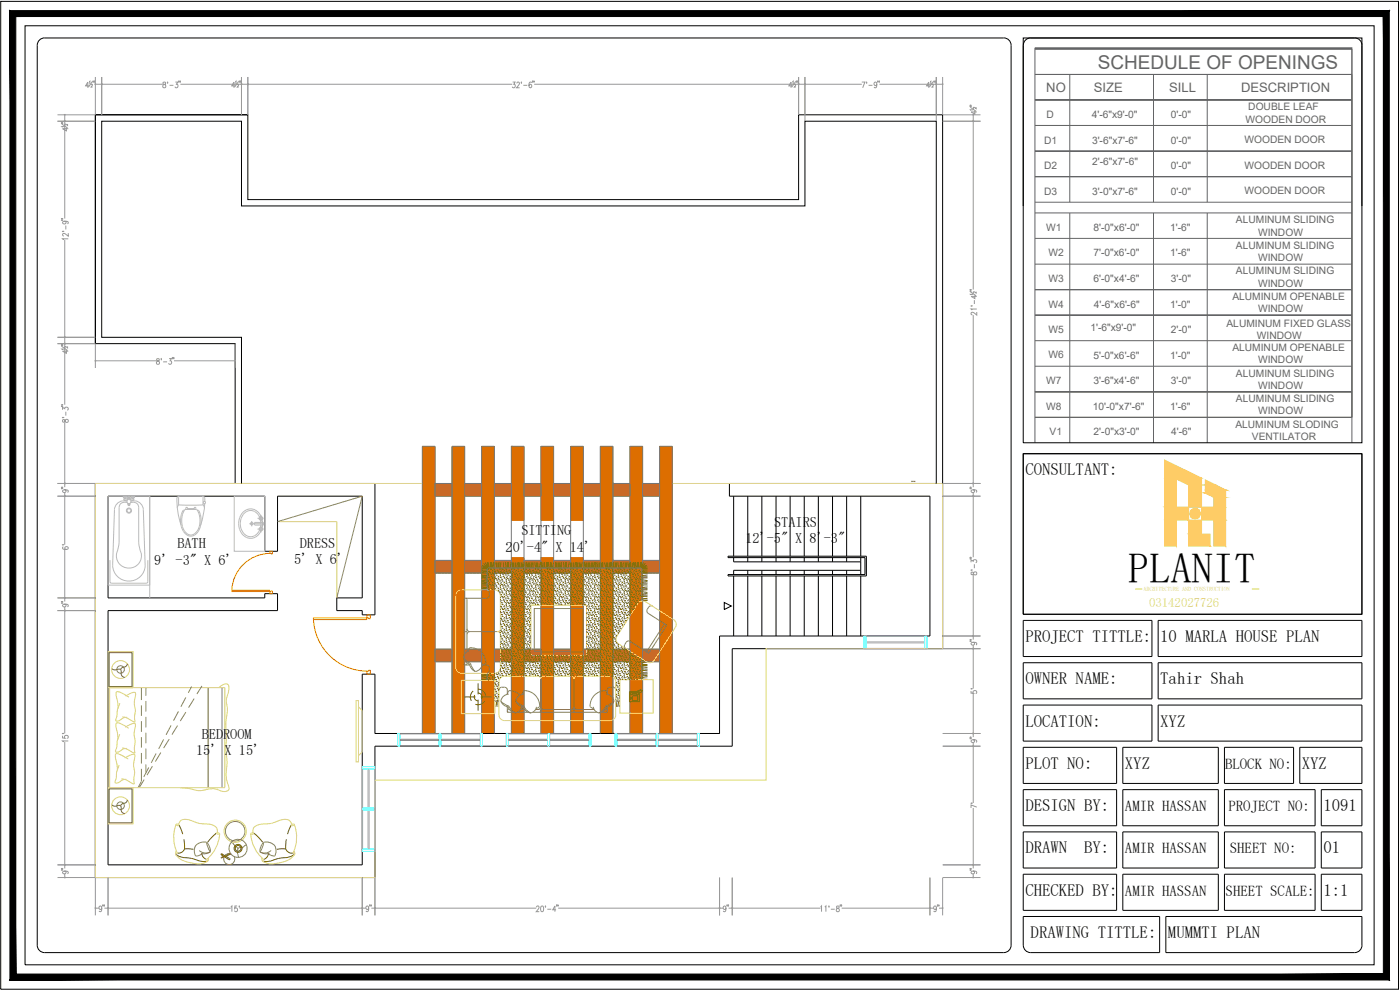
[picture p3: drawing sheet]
<svg xmlns="http://www.w3.org/2000/svg" width="420mm" height="297mm" viewBox="0 0 420 297" stroke-linecap="round" stroke-linejoin="round" font-family="sans-serif">
<defs><g id="words">
<text font-size="12.8" x="338.5" y="174.9">PLANIT</text>
<text font-size="5.7" fill="#636466" x="329.5" y="20.8">SCHEDULE OF OPENINGS</text>
<g font-size="5">
<text x="307.7" y="142.6">CONSULTANT:</text>
<text x="307.7" y="192.6">PROJECT TITTLE:</text>
<text x="348.2" y="192.6">10 MARLA HOUSE PLAN</text>
<text x="307.7" y="205.3">OWNER NAME:</text>
<text x="348.2" y="205.3">Tahir Shah</text>
<text x="307.7" y="218">LOCATION:</text>
<text x="348.2" y="218">XYZ</text>
<text x="307.7" y="230.7">PLOT NO:</text>
<text x="337.6" y="230.7">XYZ</text>
<text x="390.7" y="230.7">XYZ</text>
<text x="307.7" y="243.4">DESIGN BY:</text>
<text x="397.2" y="243.4">1091</text>
<text x="307.7" y="256.1">DRAWN</text>
<text x="325.3" y="256.1">BY:</text>
<text x="397.2" y="256.1">01</text>
<text x="307.7" y="268.8">CHECKED BY:</text>
<text x="397.2" y="268.8">1:1</text>
<text x="309.3" y="281.4">DRAWING TITTLE:</text>
<text x="350.5" y="281.4">MUMMTI PLAN</text>
</g>
<g font-size="4.5">
<text x="367.6" y="230.7">BLOCK NO:</text>
<text x="337.6" y="243.4">AMIR HASSAN</text>
<text x="368.7" y="243.3">PROJECT NO:</text>
<text x="337.6" y="256.1">AMIR HASSAN</text>
<text x="369.1" y="256.1">SHEET NO:</text>
<text x="337.6" y="268.8">AMIR HASSAN</text>
<text x="367.8" y="268.8">SHEET SCALE:</text>
</g>
<g font-size="4.3">
<text x="156.5" y="160.6">SITTING</text>
<text x="232.3" y="158.1">STAIRS</text>
<text x="53.2" y="164.5">BATH</text>
<text x="90" y="164.4">DRESS</text>
<text x="151.7" y="165.6">20'-4&quot; X 14'</text>
<text x="223.7" y="163.1">12'-5&quot; X 8'-3&quot;</text>
<text x="46.3" y="169.4">9' -3&quot; X 6'</text>
<text x="88.3" y="169.3">5' X 6'</text>
<text x="60.6" y="221.6">BEDROOM</text>
<text x="58.8" y="226.6">15' X 15'</text>
</g>
<g font-size="3.9" fill="#636466">
<text x="314" y="27.7">NO</text>
<text x="328.3" y="27.7">SIZE</text>
<text x="350.9" y="27.7">SILL</text>
<text x="372.4" y="27.7">DESCRIPTION</text>
</g>
<text font-size="3.8" fill="#fecc66" x="344.8" y="182.1">03142027726</text>
<g font-size="3.1" fill="#636466">
<text x="314.1" y="35.4">D</text>
<text x="327.6" y="35.4">4'-6&quot;x9'-0&quot;</text>
<text x="351.4" y="35.4">0'-0&quot;</text>
<text x="374.6" y="33.1">DOUBLE LEAF</text>
<text x="373.8" y="36.8">WOODEN DOOR</text>
<text x="313.4" y="43.1">D1</text>
<text x="327.7" y="43.1">3'-6&quot;x7'-6&quot;</text>
<text x="351.4" y="43.1">0'-0&quot;</text>
<text x="373.5" y="43">WOODEN DOOR</text>
<text x="313.4" y="50.7">D2</text>
<text x="327.8" y="49.5">2'-6&quot;x7'-6&quot;</text>
<text x="351.4" y="50.7">0'-0&quot;</text>
<text x="373.5" y="50.6">WOODEN DOOR</text>
<text x="313.4" y="58.4">D3</text>
<text x="327.7" y="58.4">3'-0&quot;x7'-6&quot;</text>
<text x="351.4" y="58.4">0'-0&quot;</text>
<text x="373.5" y="58.3">WOODEN DOOR</text>
<text x="314" y="69.3">W1</text>
<text x="328.2" y="69.3">8'-0&quot;x6'-0&quot;</text>
<text x="351.2" y="69.3">1'-6&quot;</text>
<text x="370.9" y="67">ALUMINUM SLIDING</text>
<text x="377.6" y="70.7">WINDOW</text>
<text x="314.6" y="76.9">W2</text>
<text x="328.2" y="76.9">7'-0&quot;x6'-0&quot;</text>
<text x="351.2" y="76.9">1'-6&quot;</text>
<text x="370.9" y="74.6">ALUMINUM SLIDING</text>
<text x="370.9" y="82.3">ALUMINUM SLIDING</text>
<text x="377.6" y="78.3">WINDOW</text>
<text x="314.6" y="84.6">W3</text>
<text x="328.2" y="84.6">6'-0&quot;x4'-6&quot;</text>
<text x="351.4" y="84.6">3'-0&quot;</text>
<text x="369.8" y="89.9">ALUMINUM OPENABLE</text>
<text x="377.6" y="86">WINDOW</text>
<text x="314.6" y="92.3">W4</text>
<text x="328.3" y="92.3">4'-6&quot;x6'-6&quot;</text>
<text x="351.2" y="92.3">1'-0&quot;</text>
<text x="377.6" y="93.6">WINDOW</text>
<text x="314.6" y="99.9">W5</text>
<text x="327.2" y="99.4">1'-6&quot;x9'-0&quot;</text>
<text x="351.4" y="99.9">2'-0&quot;</text>
<text x="368.1" y="98">ALUMINUM FIXED GLASS</text>
<text x="377.2" y="101.7">WINDOW</text>
<text x="314.6" y="107.6">W6</text>
<text x="328.2" y="107.6">5'-0&quot;x6'-6&quot;</text>
<text x="351.2" y="107.6">1'-0&quot;</text>
<text x="369.8" y="105.2">ALUMINUM OPENABLE</text>
<text x="370.9" y="113">ALUMINUM SLIDING</text>
<text x="377.6" y="109">WINDOW</text>
<text x="314" y="115.3">W7</text>
<text x="328.2" y="115.3">3'-6&quot;x4'-6&quot;</text>
<text x="351.4" y="115.3">3'-0&quot;</text>
<text x="377.6" y="116.7">WINDOW</text>
<text x="314" y="122.9">W8</text>
<text x="328" y="123">10'-0&quot;x7'-6&quot;</text>
<text x="351.2" y="123">1'-6&quot;</text>
<text x="370.9" y="120.6">ALUMINUM SLIDING</text>
<text x="377.6" y="124.3">WINDOW</text>
<text x="315" y="130.6">V1</text>
<text x="328.2" y="130.6">2'-0&quot;x3'-0&quot;</text>
<text x="351.5" y="130.6">4'-6&quot;</text>
<text x="370.8" y="128.3">ALUMINUM SLODING</text>
<text x="375.7" y="132">VENTILATOR</text>
</g>
<text font-size="1.8" fill="#fecc66" x="343.2" y="177.3">ARCHITECTURE AND CONSTRUCTION</text>
</g></defs>
<!-- layer: wall -->
<path d="M28.6 34.4h45.8v25.5h165.3v-25.5h43.2v160.2h-63.1v29.3h-107.3v39.4h-83.9v-118.2h42v-42h-42zM28.6 34.4h45.8M28.6 34.4v68.7M30.5 36.4h42v25.4h169.1v-25.4h39.4v108.7h-62.1v3.8h60.2v41.9h-63.2v29.3h-103.4v-17.8h-3.8v57.2h-76.3v-76.3h50.9v-5.1h-3.8v1.3h-47.1v-30.5h47.1v16.5h3.8v-16.5h25.4v30.5h-7.6v3.8h7.6v1.3h3.8v-39.4h-40v-43.9h-42z" fill="none" stroke="#000" stroke-width=".3"/>
<!-- layer: FURNITURE -->
<g fill="none" stroke="#dddd6e" stroke-width=".3">
<path d="M83.3 156.5h17.8v22.9M126.7 145.1h-98.1v118.2h83.9v-29.3h117.4v-39.4h53v-49.5h-81.1M32.4 195.5h7.5v10.8h-7.5zM150.2 188.7v-10l-.5-1.2-1.2-.5h-10l-1.2 .5-.5 1.2v21.7M150.2 190.4v10M150.2 188.7a.86 .86 0 0 1-.9 .8 .84 .84 0 0 1 .9 .8M159.3 181.6h16.7v15h-16.7zM191.4 181l-6.2 9.9-.3 1.2 .7 1.1 8.9 5.6 1.2-.1 .7-.6 6.3-9.9 .2-1.2-.7-1.1M191.5 181l.6-.5 1.3-.1 8.8 5.6M32.4 206.3h35.1v30.1h-35.1zM32.9 206.3v30.1M36 211a11.4 11.4 0 0 0-1.1 4.4l-.1 .3a.49 .49 0 0 0 .1 .7 .49 .49 0 0 0 .7-.1 3.9 3.9 0 0 1 2.5-1.1"/>
<path d="M37.6 218.2l1.5-.8a1.09 1.09 0 0 1 1.5-.1v.9a8.1 8.1 0 0 0 0 4.5l-.3 1.7 .1 1.5-2.3-1.1-1.5-.4M37.6 208.8l1.5-.7a1.06 1.06 0 0 1 1.6-.1l-.1 .9a7.9 7.9 0 0 0 0 4.4l-.2 2 .1 1.3-1.2-.5a4.4 4.4 0 0 0-2.6-1M38.7 218.5l-2.1-1.2a1.36 1.36 0 0 0-1.8-.2l.6 4.8M38.7 209.2l-2.1-1.2a1.39 1.39 0 0 0-1.7-.2l.5 4.7M65.7 206.3l.8-.6a1.32 1.32 0 0 1 2.1 0l.1 .9-.3 1.5a6.5 6.5 0 0 0-.2 4.7v1.1a19.1 19.1 0 0 0-.2 7.3 22.1 22.1 0 0 0 .1 7.2l-.2 4.5 .7 3a1.13 1.13 0 0 1-.1 1.3 1.13 1.13 0 0 1-1.3 .3l-.8-.2a6.7 6.7 0 0 0-5.6-.1h-1.4l-3-.7-2.1-.1M106.8 210.2h.8v1.9l1.1 1.1v12.4l-1.1 1.1v1.9h-.8zM107.6 210.2v18.4M136.8 200.4l.2 .8 1 .8h10.5l1.2-.5 .5-1.1M138.5 204.1h10v10h-10zM149.8 214.5l.4 1.2 1.2 .5h31.7l1.2-.5 .5-1.2M161.4 202.9h-10l-1.2 .5-.4 1.1v10.1M161.4 202.8a.84 .84 0 0 1 .9 .9 .8 .8 0 0 1 .8-.8l8.3-.1a.84 .84 0 0 1 .9 .9 .8 .8 0 0 1 .8-.8h10l1.2 .5 .5 1.1v10.1"/>
<path d="M186 203.9h10v10.1h-10zM32.4 236.4h7.5v10.8h-7.5zM35.8 229.6a8.3 8.3 0 0 0-1 4.1l-.2 .6a.49 .49 0 0 0 .1 .7 .49 .49 0 0 0 .7-.1 4.1 4.1 0 0 1 2.5-1.1M35.9 220.3a8.3 8.3 0 0 0-.9 4.1l-.3 .7a.5 .5 0 0 0 .2 .6 .5 .5 0 0 0 .6-.1 3.9 3.9 0 0 1 2.6-1M37.4 227.4l1.5-.8a1.08 1.08 0 0 1 1.6 0l-.1 .9a7.9 7.9 0 0 0 0 4.4l-.2 1.7v1.6l-2.3-1.2-1.4-.3M38.5 227.8l-2.1-1.2a1.39 1.39 0 0 0-1.8-.2l.6 4.7M52.8 247.4a10.8 10.8 0 0 0 .4 8.6M52.9 255.3l-.2 1.1M53.3 256l-.7 .3a8.7 8.7 0 0 0 9.2 2.4l.6-.3M53.5 247.8l.3-.2a.67 .67 0 0 1 .2-1.1 3.6 3.6 0 0 1 4.2 0l1.5 .5 3.2 .3 1.3 .4a1.8 1.8 0 0 1 1.1 2.2M53.5 247.3l-.7 .1 .7 .3M62.6 257.4l-.2 1"/>
<path d="M65 250.2l.6 .1M65.3 249.8l-.3 .1v.3M65.3 249.9l.6 .1-.2 .3M65.7 250.3h-.1M65.9 250.2a10.8 10.8 0 0 1-3.9 7.7l.4 .5M75.2 250.2a10.8 10.8 0 0 0 3.9 7.7l-.4 .5M75.4 250.3h.2M75.9 249.8l.3 .1-.1 .3M75.9 249.9l-.6 .1 .1 .3M76.1 250.2l-.5 .1M78.6 257.4l.1 1M87.4 247.5l.1-.1a1.88 1.88 0 0 0-2.6-1.5l-1.8 .6a14 14 0 0 1-5 .8l-1.1 .4a1.78 1.78 0 0 0-1.1 2.2"/>
<path d="M87.6 247.3h.6l.1 .2-.6 .3-.3-.3M87.8 256l.7 .3a8.7 8.7 0 0 1-9.2 2.4l-.6-.3M88.2 255.3l.3 1.1M88.3 247.4a10.8 10.8 0 0 1-.4 8.6"/>
<circle cx="36.2" cy="200.9" r="2.68"/>
<circle cx="36.2" cy="241.8" r="2.68"/>
<circle cx="70.6" cy="249.4" r="3.3"/>
</g>
<!-- layer: G2 -->
<g fill="none" stroke="#dd6e00" stroke-width=".3">
<path d="M126.7 137.7l3.8-3.8-3.8 3.9M126.8 133.9h-.1M126.9 133.9l-.2 .1M126.9 133.9l-.2 .2M127 133.9l-.3 .3M127.1 133.9l-.4 .3M127.2 133.9l-.5 .4M127.2 133.9l-.5 .5M127.3 133.9l-.6 .6M127.4 133.9l-.7 .6M127.5 133.9l-.8 .7M127.5 133.9l-.8 .8"/>
<path d="M127.6 133.9l-.9 .9M127.7 133.9l-1 .9M127.8 133.9l-1.1 1M127.8 133.9l-1.1 1.1M127.9 133.9l-1.2 1.2M128 133.9l-1.3 1.2M128.1 133.9l-1.4 1.3M128.1 133.9l-1.4 1.4M128.2 133.9l-1.5 1.5M128.3 133.9l-1.6 1.5M128.4 133.9l-1.7 1.6M128.4 133.9l-1.7 1.7"/>
<path d="M128.5 133.9l-1.8 1.8M128.6 133.9l-1.9 1.8M128.7 133.9l-2 1.9M128.7 133.9l-2 2M128.8 133.9l-2.1 2.1M128.9 133.9l-2.2 2.1M129 133.9l-2.3 2.2M129 133.9l-2.3 2.3M129.1 133.9l-2.4 2.4M129.2 133.9l-2.5 2.4M129.3 133.9l-2.6 2.5M129.3 133.9l-2.6 2.6"/>
<path d="M129.4 133.9l-2.7 2.7M129.5 133.9l-2.8 2.7M129.6 133.9l-2.9 2.8M129.7 133.9l-3 3M129.8 133.9l-3.1 3M129.9 133.9l-3.2 3.1M129.9 133.9l-3.2 3.2M130 133.9l-3.3 3.3M130.1 133.9l-3.4 3.3M130.2 133.9l-3.5 3.4M130.2 133.9l-3.5 3.5M130.3 133.9l-3.6 3.6"/>
<path d="M130.4 133.9l-3.7 3.6M130.5 133.9l-3.8 3.7M130.6 134l-3.9 3.8M130.6 134.1l-3.9 3.8M130.6 134.2l-3.9 3.8M130.6 134.2l-3.9 3.9M130.6 134.4l-3.9 3.8M130.6 134.5l-3.9 3.9M130.6 134.6l-3.9 3.8M130.6 134.7l-3.9 3.8M130.6 134.8l-3.9 3.8M130.6 134.9l-3.9 3.8"/>
<path d="M130.6 135l-3.9 3.8M130.6 135.1l-3.9 3.8M130.6 135.1l-3.9 3.9M130.6 135.2l-3.9 3.8M130.6 135.3l-3.9 3.9M130.6 135.5l-3.9 3.8M130.6 135.5l-3.9 3.9M130.6 135.7l-3.9 3.8M130.6 135.7l-3.9 3.9M130.6 135.9l-3.9 3.8M130.6 136l-3.9 3.8M130.6 136l-3.9 3.9"/>
<path d="M130.6 136.1l-3.9 3.8M130.6 136.2l-3.9 3.8M130.6 136.3l-3.9 3.9M130.6 136.4l-3.9 3.8M130.6 136.5l-3.9 3.8M130.6 136.6l-3.9 3.8M130.6 136.7l-3.9 3.8M130.6 136.8l-3.9 3.9M130.6 136.9l-3.9 3.9M130.6 137l-3.9 3.8M130.6 137.1l-3.9 3.8M130.6 137.2l-3.9 3.8"/>
<path d="M130.6 137.3l-3.9 3.8M130.6 137.3l-3.9 3.9M130.6 137.5l-3.9 3.8M130.6 137.5l-3.9 3.9M130.6 137.7l-3.9 3.8M130.6 137.8l-3.9 3.8M130.6 137.8l-3.9 3.9M130.6 137.9l-3.9 3.8M130.6 138l-3.9 3.8M130.6 138.1l-3.9 3.8M130.6 138.1l-3.9 3.9M130.6 138.2l-3.9 3.8"/>
<path d="M130.6 138.3l-3.9 3.8M130.6 138.4l-3.9 3.8M130.6 138.5l-3.9 3.8M130.6 138.6l-3.9 3.9M130.6 138.7l-3.9 3.9M130.6 138.8l-3.9 3.8M130.6 138.9l-3.9 3.8M130.6 139l-3.9 3.8M130.6 139.1l-3.9 3.8M130.6 139l-3.9 3.9M130.6 139.2l-3.9 3.8M130.6 139.3l-3.9 3.8"/>
<path d="M130.6 139.3l-3.9 3.9M130.6 139.5l-3.9 3.8M130.6 139.6l-3.9 3.9M130.6 139.7l-3.9 3.8M130.6 139.8l-3.9 3.8M130.6 139.9l-3.9 3.8M135.7 137.8l3.8-3.8-3.8 3.9M135.7 138.2l3.8-3.8-3.8 3.9M135.7 138.4l3.8-3.8-3.8 3.9M135.7 138.8l3.8-3.9-3.8 3.9M135.7 139.1l3.8-3.9-3.8 4M135.7 133.9h.1"/>
<path d="M135.8 133.9l-.1 .2M135.9 133.9l-.2 .3M136 133.9l-.3 .3M136.1 133.9l-.4 .5M136.2 133.9l-.5 .6M136.4 133.9l-.7 .7M136.5 133.9l-.8 .8M136.5 133.9l-.8 .9M136.7 133.9l-1 1M136.8 133.9l-1.1 1.2M136.9 133.9l-1.2 1.3M137 133.9l-1.3 1.3"/>
<path d="M137.1 133.9l-1.4 1.5M137.2 133.9l-1.5 1.6M137.4 133.9l-1.7 1.7M137.4 133.9l-1.7 1.8M137.5 133.9l-1.8 1.8M137.6 133.9l-1.9 2M137.7 133.9l-2 2.1M137.9 133.9l-2.2 2.2M137.9 133.9l-2.2 2.3M138.1 133.9l-2.4 2.4M138.2 133.9l-2.5 2.5M138.3 133.9l-2.6 2.6"/>
<path d="M138.4 133.9l-2.7 2.8M138.5 133.9l-2.8 2.8M138.6 133.9l-2.9 3M138.7 133.9l-3 3.1M138.8 133.9l-3.1 3.1M138.9 133.9l-3.2 3.3M139 133.9l-3.3 3.4M139.1 133.9l-3.4 3.5M139.2 133.9l-3.5 3.6M139.3 133.9l-3.6 3.6M139.4 133.9l-3.7 3.8M139.5 134.2l-3.8 3.8"/>
<path d="M139.5 134.3l-3.8 3.8M139.5 134.7l-3.8 3.8M139.5 134.8l-3.8 3.8M139.5 134.9l-3.8 3.8M139.5 135.1l-3.8 3.9M139.5 135.5l-3.8 3.8M139.5 135.6l-3.8 3.8M139.5 135.7l-3.8 3.8M139.5 135.7l-3.8 3.9M139.5 135.8l-3.8 3.9M139.5 136l-3.8 3.8M139.5 136.1l-3.8 3.8"/>
<path d="M139.5 136.4l-3.8 3.8M139.5 136.4l-3.8 3.9M139.5 136.5l-3.8 3.8M139.5 136.6l-3.8 3.8M139.5 136.7l-3.8 3.8M139.5 136.7l-3.8 3.9M139.5 136.8l-3.8 3.8M139.5 136.9l-3.8 3.9M139.5 137.3l-3.8 3.8M139.5 137.4l-3.8 3.8M139.5 137.5l-3.8 3.8M139.5 137.5l-3.8 3.9"/>
<path d="M139.5 137.6l-3.8 3.9M139.5 137.8l-3.8 3.8M139.5 137.9l-3.8 3.8M139.5 138l-3.8 3.8M139.5 138.1l-3.8 3.8M139.5 138.2l-3.8 3.8M139.5 138.3l-3.8 3.8M139.5 138.4l-3.8 3.8M139.5 138.5l-3.8 3.8M139.5 138.5l-3.8 3.9M139.5 138.6l-3.8 3.8M139.5 138.7l-3.8 3.9"/>
<path d="M139.5 138.8l-3.8 3.8M139.5 138.9l-3.8 3.9M139.5 139.1l-3.8 3.8M139.5 139.1l-3.8 3.9M139.5 139.3l-3.8 3.8M139.5 139.4l-3.8 3.8M139.5 139.3l-3.8 3.9M139.5 139.5l-3.8 3.8M139.5 139.6l-3.8 3.8M139.5 139.7l-3.8 3.8M139.5 139.8l-3.8 3.8M139.5 139.9l-3.8 3.9"/>
<path d="M144.5 134.3l.4-.4-.4 .5M144.5 134.4l.6-.5-.6 .6M144.5 134.6l.9-.7-.9 .9 1-.9-1 1M144.5 135.1l1.3-1.2-1.3 1.3M144.5 135.2l1.4-1.3-1.4 1.4M144.5 135.4l1.7-1.5-1.7 1.7 1.8-1.7-1.8 1.9 2-1.9-2 2M144.5 136.1l2.2-2.2-2.2 2.3M144.5 136.2l2.5-2.3-2.5 2.5 2.7-2.5-2.7 2.7 2.8-2.7-2.8 2.8 3-2.8-3 3M144.6 133.9l-.1 .2M144.8 133.9l-.3 .3M145.7 133.9l-1.2 1.1M146.6 133.9l-2.1 2.1"/>
<path d="M147.6 133.9l-3.1 3.1M148.4 134l-3.9 3.7 3.8-3.8-3.8 3.7 3.6-3.7-3.6 3.5 3.5-3.5-3.5 3.4 3.3-3.4-3.3 3.1M148.4 134.1l-3.9 3.8M148.4 134.1l-3.9 3.9 3.9-3.8M148.4 134.3l-3.9 3.8 3.9-3.7M148.4 134.4l-3.9 3.8 3.9-3.7M148.4 134.6l-3.9 3.9M148.4 134.7l-3.9 3.8M148.4 134.8l-3.9 3.9 3.9-3.8M148.4 135l-3.9 3.8M148.4 135.1l-3.9 3.8 3.9-3.7M148.4 135.2l-3.9 3.9"/>
<path d="M148.4 135.3l-3.9 3.9 3.9-3.7M148.4 135.6l-3.9 3.8M148.4 135.7l-3.9 3.8 3.9-3.7M148.4 135.9l-3.9 3.8M148.4 136l-3.9 3.8M148.4 136.1l-3.9 3.8 3.9-3.7M148.4 136.2l-3.9 3.8 3.9-3.7M148.4 136.4l-3.9 3.9M148.4 136.5l-3.9 3.8M148.4 136.6l-3.9 3.9M148.4 136.7l-3.9 3.9M148.4 136.8l-3.9 3.9"/>
<path d="M148.4 137l-3.9 3.8M148.4 137l-3.9 4 3.9-3.7M148.4 137.4l-3.9 3.8M148.4 137.5l-3.9 3.8M148.4 137.6l-3.9 3.8M148.4 137.7l-3.9 3.8M148.4 137.8l-3.9 3.8M148.4 137.9l-3.9 3.8 3.9-3.7-3.9 4 3.9-3.8M148.4 138.3l-3.9 3.8M148.4 138.4l-3.9 3.9M148.4 138.5l-3.9 3.9M148.4 138.6l-3.9 3.9"/>
<path d="M148.4 139.2l-3.9 3.8 3.9-3.9-3.9 3.7 3.9-4-3.9 3.8M148.4 139.3l-3.9 3.8M148.4 139.4l-3.9 3.9M148.4 139.5l-3.9 3.8M148.4 139.6l-3.9 3.9M153.5 133.9h.1M153.5 133.9v.1M153.6 133.9l-.1 .2M153.8 133.9l-.3 .3M153.8 133.9l-.3 .4M154 133.9l-.5 .5M154.1 133.9l-.6 .6"/>
<path d="M154.1 133.9l-.6 .7M154.2 133.9l-.7 .8M154.3 133.9l-.8 .8M154.4 133.9l-.9 .9M154.5 133.9l-1 1.1M154.6 133.9l-1.1 1.1M154.7 133.9l-1.2 1.3M154.8 133.9l-1.3 1.4M155 133.9l-1.5 1.5M155 133.9l-1.5 1.6M155.1 133.9l-1.6 1.7M155.2 133.9l-1.7 1.7"/>
<path d="M155.3 133.9l-1.8 1.8M155.3 133.9l-1.8 1.9M155.5 133.9l-2 2M155.6 133.9l-2.1 2.1M155.7 133.9l-2.2 2.3M155.8 133.9l-2.3 2.3M155.9 133.9l-2.4 2.4M156 133.9l-2.5 2.5M156.1 133.9l-2.6 2.6M156.2 133.9l-2.7 2.8M156.3 133.9l-2.8 2.9M156.4 133.9l-2.9 2.9"/>
<path d="M156.5 133.9l-3 3.1M156.6 133.9l-3.1 3.2M156.8 133.9l-3.3 3.3M156.8 133.9l-3.3 3.4M157 133.9l-3.5 3.5M157.1 133.9l-3.6 3.6M157.1 133.9l-3.6 3.7M157.2 133.9l-3.7 3.8M157.3 133.9l-3.8 3.8M157.3 134l-3.8 3.8M157.3 134.1l-3.8 3.9M157.3 134.2l-3.8 3.8"/>
<path d="M157.3 134.3l-3.8 3.8M157.3 134.4l-3.8 3.8M157.3 134.5l-3.8 3.8M157.3 134.6l-3.8 3.8M157.3 134.7l-3.8 3.8M157.3 134.7l-3.8 3.9M157.3 134.8l-3.8 3.8M157.3 134.9l-3.8 3.8M157.3 135l-3.8 3.8M157.3 135.1l-3.8 3.8M157.3 135.1l-3.8 3.9M157.3 135.3l-3.8 3.8"/>
<path d="M157.3 135.3l-3.8 3.9M157.3 135.5l-3.8 3.8M157.3 135.6l-3.8 3.8M157.3 135.6l-3.8 3.9M157.3 135.7l-3.8 3.8M157.3 135.8l-3.8 3.8M157.3 135.9l-3.8 3.8M157.3 136l-3.8 3.8M157.3 136.1l-3.8 3.8M157.3 136.2l-3.8 3.8M157.3 136.3l-3.8 3.8M157.3 136.4l-3.8 3.9"/>
<path d="M157.3 136.5l-3.8 3.9M157.3 136.6l-3.8 3.8M157.3 136.7l-3.8 3.8M157.3 136.8l-3.8 3.8M157.3 136.8l-3.8 3.9M157.3 136.9l-3.8 3.9M157.3 137.1l-3.8 3.8M157.3 137.1l-3.8 3.9M157.3 137.3l-3.8 3.8M157.3 137.4l-3.8 3.8M157.3 137.4l-3.8 3.9M157.3 137.5l-3.8 3.8"/>
<path d="M157.3 137.6l-3.8 3.8M157.3 137.7l-3.8 3.8M157.3 137.8l-3.8 3.8M157.3 137.9l-3.8 3.8M157.3 138l-3.8 3.8M157.3 138.1l-3.8 3.8M157.3 138.2l-3.8 3.9M157.3 138.3l-3.8 3.8M157.3 138.4l-3.8 3.8M157.3 138.5l-3.8 3.8M157.3 138.6l-3.8 3.8M157.3 138.6l-3.8 3.9"/>
<path d="M157.3 138.7l-3.8 3.9M157.3 138.9l-3.8 3.8M157.3 138.9l-3.8 3.9M157.3 139.1l-3.8 3.8M157.3 139.2l-3.8 3.9 3.8-3.8M157.3 139.4l-3.8 3.8M157.3 139.5l-3.8 3.8M157.3 139.6l-3.8 3.8M157.3 139.7l-3.8 3.9M157.3 139.8l-3.8 3.8M157.3 139.9l-3.8 3.9M162.4 133.9h-.1"/>
<path d="M162.5 133.9l-.2 .1M162.5 133.9l-.2 .2M162.6 133.9l-.3 .2M162.7 133.9l-.4 .3M162.8 133.9l-.5 .4M162.8 133.9l-.5 .5M162.9 133.9l-.6 .6M163 133.9l-.7 .6M163 133.9l-.7 .7M163.1 133.9l-.8 .8M163.2 133.9l-.9 .9M163.3 133.9l-1 .9"/>
<path d="M163.3 133.9l-1 1M163.4 133.9l-1.1 1.1M163.5 133.9l-1.2 1.2M163.6 133.9l-1.3 1.3M163.7 133.9l-1.4 1.4M163.8 133.9l-1.5 1.4M163.9 133.9l-1.6 1.5M164 133.9l-1.7 1.6M164 133.9l-1.7 1.7M164.1 133.9l-1.8 1.7M164.2 133.9l-1.9 1.8M164.3 133.9l-2 1.9"/>
<path d="M164.3 133.9l-2 2M164.4 133.9l-2.1 2M164.5 133.9l-2.2 2.1M164.6 133.9l-2.3 2.3M164.7 133.9l-2.4 2.4M164.8 133.9l-2.5 2.4M164.8 133.9l-2.5 2.5M164.9 133.9l-2.6 2.6M165 133.9l-2.7 2.7M165.1 133.9l-2.8 2.7M165.1 133.9l-2.8 2.8M165.2 133.9l-2.9 2.9"/>
<path d="M165.3 133.9l-3 2.9M165.4 133.9l-3.1 3M165.4 133.9l-3.1 3.1M165.5 133.9l-3.2 3.2M165.7 133.9l-3.4 3.3M165.8 133.9l-3.5 3.4M165.8 133.9l-3.5 3.5M165.9 133.9l-3.6 3.5M166 133.9l-3.7 3.6M166.1 133.9l-3.8 3.7M166.2 133.9l-3.9 3.8M166.2 134l-3.9 3.8"/>
<path d="M166.2 134.1l-3.9 3.9M166.2 134.2l-3.9 3.9M166.2 134.3l-3.9 3.8M166.2 134.4l-3.9 3.8M166.2 134.5l-3.9 3.8M166.2 134.5l-3.9 3.9M166.2 134.6l-3.9 3.9M166.2 134.8l-3.9 3.8M166.2 134.8l-3.9 3.9M166.2 135l-3.9 3.8M166.2 135.1l-3.9 3.8M166.2 135.2l-3.9 3.8"/>
<path d="M166.2 135.3l-3.9 3.8M166.2 135.3l-3.9 3.9M166.2 135.4l-3.9 3.8M166.2 135.5l-3.9 3.8M166.2 135.6l-3.9 3.8M166.2 135.7l-3.9 3.8M166.2 135.8l-3.9 3.8M166.2 135.9l-3.9 3.9M166.2 136l-3.9 3.8M166.2 136.1l-3.9 3.8M166.2 136.2l-3.9 3.8M166.2 136.3l-3.9 3.8"/>
<path d="M166.2 136.3l-3.9 3.9M166.2 136.4l-3.9 3.9M166.2 136.6l-3.9 3.8M166.2 136.6l-3.9 3.9M166.2 136.8l-3.9 3.8M166.2 136.8l-3.9 3.9M166.2 136.9l-3.9 3.9M166.2 137.1l-3.9 3.8M166.2 137.1l-3.9 3.9M166.2 137.2l-3.9 3.8M166.2 137.3l-3.9 3.8M166.2 137.4l-3.9 3.8"/>
<path d="M166.2 137.5l-3.9 3.8M166.2 137.6l-3.9 3.8M166.2 137.7l-3.9 3.9M166.2 137.8l-3.9 3.8M166.2 137.9l-3.9 3.8M166.2 138l-3.9 3.8M166.2 138.1l-3.9 3.8M166.2 138.1l-3.9 3.9M166.2 138.2l-3.9 3.8M166.2 138.3l-3.9 3.8M166.2 138.4l-3.9 3.8M166.2 138.4l-3.9 3.9"/>
<path d="M166.2 138.6l-3.9 3.8M166.2 138.6l-3.9 3.9M166.2 138.7l-3.9 3.9M166.2 138.9l-3.9 3.8M166.2 138.9l-3.9 3.9M166.2 139l-3.9 3.8M166.2 139.1l-3.9 3.8M166.2 139.2l-3.9 3.8M166.2 139.3l-3.9 3.8M166.2 139.2l-3.9 3.9M166.2 139.4l-3.9 3.9M166.2 139.6l-3.9 3.8"/>
<path d="M166.2 139.7l-3.9 3.9M166.2 139.9l-3.9 3.8M171.3 137.7l3.7-3.8-3.7 3.9M171.4 133.9l-.1 .1M171.4 133.9l-.1 .2M171.6 133.9l-.3 .3M171.7 133.9l-.4 .4M171.8 133.9l-.5 .6M171.9 133.9l-.6 .6M172 133.9l-.7 .7M172 133.9l-.7 .8M172.1 133.9l-.8 .9"/>
<path d="M172.2 133.9l-.9 .9M172.3 133.9l-1 1.1M172.4 133.9l-1.1 1.2M172.6 133.9l-1.3 1.3M172.6 133.9l-1.3 1.4M172.8 133.9l-1.5 1.5M172.9 133.9l-1.6 1.6M172.9 133.9l-1.6 1.7M173 133.9l-1.7 1.8M173.1 133.9l-1.8 1.8M173.2 133.9l-1.9 1.9M173.3 133.9l-2 2.1"/>
<path d="M173.4 133.9l-2.1 2.1M173.5 133.9l-2.2 2.2M173.6 133.9l-2.3 2.4M173.7 133.9l-2.4 2.4M173.8 133.9l-2.5 2.6M173.9 133.9l-2.6 2.7M174 133.9l-2.7 2.7M174.1 133.9l-2.8 2.8M174.1 133.9l-2.8 2.9M174.2 133.9l-2.9 3M174.4 133.9l-3.1 3.1M174.4 133.9l-3.1 3.2"/>
<path d="M174.6 133.9l-3.3 3.3M174.7 133.9l-3.4 3.4M174.7 133.9l-3.4 3.5M174.9 133.9l-3.6 3.6M175 133.9l-3.7 3.7M175.1 134l-3.8 3.8M175.1 134.1l-3.8 3.8M175.1 134.2l-3.8 3.9M175.1 134.3l-3.8 3.8M175.1 134.4l-3.8 3.9M175.1 134.5l-3.8 3.9M175.1 134.6l-3.8 3.8"/>
<path d="M175.1 134.7l-3.8 3.8M175.1 134.8l-3.8 3.8M175.1 134.8l-3.8 3.9M175.1 134.9l-3.8 3.8M175.1 135l-3.8 3.8M175.1 135.1l-3.8 3.8M175.1 135.2l-3.8 3.8M175.1 135.3l-3.8 3.8M175.1 135.4l-3.8 3.8M175.1 135.5l-3.8 3.8M175.1 135.6l-3.8 3.8M175.1 135.7l-3.8 3.8"/>
<path d="M175.1 135.7l-3.8 3.9M175.1 135.8l-3.8 3.8M175.1 135.9l-3.8 3.8M175.1 136l-3.8 3.8M175.1 136l-3.8 3.9M175.1 136.1l-3.8 3.8M175.1 136.2l-3.8 3.9M175.1 136.3l-3.8 3.9M175.1 136.4l-3.8 3.9M175.1 136.6l-3.8 3.8M175.1 136.6l-3.8 3.9M175.1 136.7l-3.8 3.8"/>
<path d="M175.1 136.8l-3.8 3.8M175.1 136.9l-3.8 3.8M175.1 136.9l-3.8 3.9M175.1 137l-3.8 3.8M175.1 137.1l-3.8 3.8M175.1 137.2l-3.8 3.8M175.1 137.3l-3.8 3.8M175.1 137.4l-3.8 3.8M175.1 137.5l-3.8 3.9M175.1 137.6l-3.8 3.8M175.1 137.7l-3.8 3.8M175.1 137.8l-3.8 3.8"/>
<path d="M175.1 137.8l-3.8 3.9M175.1 137.9l-3.8 3.8M175.1 138l-3.8 3.9M175.1 138.1l-3.8 3.9M175.1 138.2l-3.8 3.9M175.1 138.4l-3.8 3.8M175.1 138.5l-3.8 3.8M175.1 138.6l-3.8 3.8M175.1 138.7l-3.8 3.8M175.1 138.7l-3.8 3.9M175.1 138.8l-3.8 3.8M175.1 138.9l-3.8 3.8"/>
<path d="M175.1 139l-3.8 3.9M175.1 139.1l-3.8 3.8M175.1 139.2l-3.8 3.9M175.1 139.3l-3.8 3.9M175.1 139.4l-3.8 3.8M175.1 139.5l-3.8 3.8M175.1 139.6l-3.8 3.8M175.1 139.6l-3.8 3.9M175.1 139.8l-3.8 3.8M175.1 139.7l-3.8 3.8M175.1 139.9l-3.8 3.8M180.1 137.8l3.9-3.8-3.9 3.8"/>
<path d="M180.1 138.1l3.9-3.8-3.9 3.9M180.1 138.2l3.9-3.8-3.9 3.9M180.1 138.6l3.9-3.8-3.9 3.9M180.1 138.9l3.9-3.8-3.9 4M180.1 139.2l3.9-3.8-3.9 3.9M180.1 139.4l3.9-3.8-3.9 4M180.1 139.9l3.9-3.8-3.9 3.8M180.2 133.9h-.1M180.3 133.9l-.2 .1M180.4 133.9l-.3 .2M180.4 133.9l-.3 .3M180.5 133.9l-.4 .3"/>
<path d="M180.6 133.9l-.5 .4M180.7 133.9l-.6 .6M180.8 133.9l-.7 .7 .8-.7M181 133.9l-.9 .8M181 133.9l-.9 .9M181.1 133.9l-1 1M181.2 133.9l-1.1 1M181.3 133.9l-1.2 1.1M181.3 133.9l-1.2 1.2M181.5 133.9l-1.4 1.3 1.4-1.3M181.6 133.9l-1.5 1.5 1.6-1.5M181.8 133.9l-1.7 1.6"/>
<path d="M181.9 133.9l-1.8 1.7M181.9 133.9l-1.8 1.8M182 133.9l-1.9 1.8M182.1 133.9l-2 1.9M182.2 133.9l-2.1 2M182.2 133.9l-2.1 2.1M182.3 133.9l-2.2 2.1M182.4 133.9l-2.3 2.2M182.5 133.9l-2.4 2.4M182.6 133.9l-2.5 2.5M182.7 133.9l-2.6 2.5M182.8 133.9l-2.7 2.6"/>
<path d="M182.8 133.9l-2.7 2.7M182.9 133.9l-2.8 2.8M183 133.9l-2.9 2.8M183 133.9l-2.9 2.9M183.1 133.9l-3 3M183.2 133.9l-3.1 3.1M183.3 133.9l-3.2 3.1M183.3 133.9l-3.2 3.2M183.5 133.9l-3.4 3.4M183.6 133.9l-3.5 3.4M183.7 133.9l-3.6 3.5M183.7 133.9l-3.6 3.6"/>
<path d="M183.8 133.9l-3.7 3.6M183.9 133.9l-3.8 3.7M184 133.9l-3.9 3.8M184 134.1l-3.9 3.9M184 134.6l-3.9 3.8M184 134.6l-3.9 3.9M184 134.9l-3.9 3.9M184 135.3l-3.9 3.8M184 135.5l-3.9 3.8M184 135.8l-3.9 3.8M184 135.9l-3.9 3.9M184 136.4l-3.9 3.8"/>
<path d="M184 136.4l-3.9 3.9M184 136.5l-3.9 3.8M184 136.7l-3.9 3.9M184 137.1l-3.9 3.8M184 137.2l-3.9 3.8M184 137.3l-3.9 3.8M184 137.4l-3.9 3.8M184 137.5l-3.9 3.9M184 137.6l-3.9 3.8M184 137.7l-3.9 3.9M184 138l-3.9 3.8M184 138.1l-3.9 3.8"/>
<path d="M184 138.2l-3.9 3.8M184 138.2l-3.9 3.9M184 138.3l-3.9 3.8M184 138.4l-3.9 3.8M184 138.5l-3.9 3.8M184 138.5l-3.9 3.9M184 138.9l-3.9 3.8M184 139l-3.9 3.8M184 139.1l-3.9 3.8M184 139.3l-3.9 3.8M184 139.2l-3.9 3.8M184 139.3l-3.9 3.9"/>
<path d="M184 139.4l-3.9 3.8M184 139.5l-3.9 3.9M184 139.7l-3.9 3.8M184 139.7l-3.9 3.9M184 139.9l-3.9 3.8M184 140l-3.9 3.8M189.1 133.9v.1M189.2 133.9l-.1 .2M189.3 133.9l-.2 .2M189.4 133.9l-.3 .4M189.5 133.9l-.4 .5M189.6 133.9l-.5 .5"/>
<path d="M189.7 133.9l-.6 .7M189.8 133.9l-.7 .7M189.9 133.9l-.8 .9M190 133.9l-.9 1M190.1 133.9l-1 1M190.2 133.9l-1.1 1.1M190.2 133.9l-1.1 1.2M190.4 133.9l-1.3 1.3M190.5 133.9l-1.4 1.4M190.5 133.9l-1.4 1.5M190.7 133.9l-1.6 1.6M190.8 133.9l-1.7 1.7"/>
<path d="M190.9 133.9l-1.8 1.9M191 133.9l-1.9 2M191.1 133.9l-2 2M191.2 133.9l-2.1 2.2M191.3 133.9l-2.2 2.3M191.5 133.9l-2.4 2.4 2.4-2.4M191.7 133.9l-2.6 2.6M191.7 133.9l-2.6 2.7 2.7-2.7M191.9 133.9l-2.8 2.8M192 133.9l-2.9 2.9M192 133.9l-2.9 3M192.2 133.9l-3.1 3.1"/>
<path d="M192.3 133.9l-3.2 3.2 3.2-3.2M192.5 133.9l-3.4 3.4M192.6 133.9l-3.5 3.5M192.7 133.9l-3.6 3.7 3.7-3.7M192.9 133.9l-3.8 3.8M192.9 134l-3.8 3.8M192.9 134.1l-3.8 3.8M192.9 134.1l-3.8 3.9M192.9 134.2l-3.8 3.9 3.8-3.7M192.9 134.4l-3.8 3.9M192.9 134.6l-3.8 3.8 3.8-3.8M192.9 134.7l-3.8 3.8"/>
<path d="M192.9 134.8l-3.8 3.8M192.9 134.9l-3.8 3.8M192.9 134.9l-3.8 3.9 3.8-3.8M192.9 135.1l-3.8 3.8 3.8-3.7M192.9 135.3l-3.8 3.8M192.9 135.4l-3.8 3.8M192.9 135.5l-3.8 3.9 3.8-3.8M192.9 135.7l-3.8 3.8M192.9 135.8l-3.8 3.8 3.8-3.7M192.9 135.9l-3.8 3.8 3.8-3.7M192.9 136.1l-3.8 3.8 3.8-3.7M192.9 136.2l-3.8 3.9"/>
<path d="M192.9 136.4l-3.8 3.8 3.8-3.8M192.9 136.5l-3.8 3.9M192.9 136.7l-3.8 3.8M192.9 136.7l-3.8 3.9 3.8-3.8M192.9 136.9l-3.8 3.8 3.8-3.7M192.9 137l-3.8 3.9 3.8-3.8M192.9 137.2l-3.8 3.8M192.9 137.3l-3.8 3.9 3.8-3.8M192.9 137.5l-3.8 3.9M192.9 137.7l-3.8 3.8M192.9 137.7l-3.8 3.8 3.8-3.7M192.9 137.9l-3.8 3.8 3.8-3.7"/>
<path d="M192.9 138l-3.8 3.9M192.9 138.2l-3.8 3.8 3.8-3.8M192.9 138.3l-3.8 3.9M192.9 138.5l-3.8 3.8M192.9 138.5l-3.8 3.9M192.9 138.7l-3.8 4 3.8-3.8M192.9 139l-3.8 3.9M192.9 139.2l-3.8 3.8 3.8-3.8M192.9 139.3l-3.8 3.9M192.9 139.5l-3.8 3.8M192.9 139.5l-3.8 3.9M192.9 139.7l-3.8 3.9 3.8-3.7"/>
<path d="M192.9 140l-3.8 3.8M198 133.9v.1M198 134.1l.1-.2-.1 .2M198 134.2l.3-.3-.3 .4M198 134.4l.4-.5-.4 .5M198 134.7l.8-.8-.8 .9M198 134.9l.9-1-.9 1.1M198 135l1.1-1.1-1.1 1.2M198 135.2l1.2-1.3-1.2 1.4M198 135.3l1.4-1.4-1.4 1.5M198 135.7l1.8-1.8-1.8 1.9M198 135.9l1.9-2-1.9 2"/>
<path d="M198 136l2.1-2.1-2.1 2.2M198 136.3l2.4-2.4-2.4 2.5M198 136.7l2.7-2.8-2.7 2.9M198 136.8l2.9-2.9-2.9 3M198 137l3-3.1-3 3.2M198 137.1l3.2-3.2-3.2 3.3M198 137.5l3.6-3.6-3.6 3.7M198 137.7l3.7-3.8-3.7 3.9M198.6 133.9l-.6 .7M198.7 133.9l-.7 .8M199.6 133.9l-1.6 1.7M199.7 133.9l-1.7 1.7"/>
<path d="M200.2 133.9l-2.2 2.3M200.6 133.9l-2.6 2.6M200.7 133.9l-2.7 2.7M201.4 133.9l-3.4 3.5M201.5 133.9l-3.5 3.5M201.8 134.1l-3.8 3.8M201.8 134.1l-3.8 3.9M201.8 134.2l-3.8 3.9M201.8 134.4l-3.8 3.8M201.8 134.4l-3.8 3.9M201.8 134.5l-3.8 3.8M201.8 134.6l-3.8 3.8"/>
<path d="M201.8 134.7l-3.8 3.8M201.8 134.7l-3.8 3.9M201.8 134.8l-3.8 3.8M201.8 134.9l-3.8 3.8M201.8 135l-3.8 3.9M201.8 135.1l-3.8 3.8M201.8 135.2l-3.8 3.9M201.8 135.3l-3.8 3.9M201.8 135.4l-3.8 3.8M201.8 135.5l-3.8 3.8M201.8 135.6l-3.8 3.8M201.8 135.6l-3.8 3.9"/>
<path d="M201.8 135.7l-3.8 3.9M201.8 135.9l-3.8 3.8M201.8 136l-3.8 3.9M201.8 136.2l-3.8 3.8M201.8 136.2l-3.8 3.9M201.8 136.4l-3.8 3.8M201.8 136.5l-3.8 3.8M201.8 136.5l-3.8 3.9M201.8 136.6l-3.8 3.8M201.8 136.7l-3.8 3.8M201.8 136.8l-3.8 3.9M201.8 136.9l-3.8 3.8"/>
<path d="M201.8 137l-3.8 3.9M201.8 137.1l-3.8 3.9M201.8 137.2l-3.8 3.8M201.8 137.3l-3.8 3.8M201.8 137.4l-3.8 3.8M201.8 137.4l-3.8 3.9M201.8 137.5l-3.8 3.8M201.8 137.6l-3.8 3.8M201.8 137.7l-3.8 3.8M201.8 137.8l-3.8 3.9M201.8 138l-3.8 3.8M201.8 138l-3.8 3.9"/>
<path d="M201.8 138.2l-3.8 3.8M201.8 138.3l-3.8 3.8M201.8 138.3l-3.8 3.9M201.8 138.4l-3.8 3.8M201.8 138.5l-3.8 3.8M201.8 138.6l-3.8 3.9M201.8 138.7l-3.8 3.8M201.8 138.8l-3.8 3.9M201.8 138.9l-3.8 3.9M201.8 139l-3.8 3.9M201.8 139.2l-3.8 3.8M201.8 139.2l-3.8 3.9"/>
<path d="M201.8 139.3l-3.8 3.8M201.8 139.4l-3.8 3.8M201.8 139.5l-3.8 3.8M201.8 139.5l-3.8 3.9M201.8 139.7l-3.8 3.8M201.8 139.8l-3.8 3.8M201.8 139.9l-3.8 3.8M201.8 140l-3.8 3.8M130.6 140l-3.9 3.8M130.6 140.1l-3.9 3.9M130.6 140.2l-3.9 3.8M130.6 140.3l-3.9 3.9"/>
<path d="M130.6 140.5l-3.9 3.8M130.6 140.6l-3.9 3.8M130.6 140.7l-3.9 3.8M130.6 140.8l-3.9 3.8M130.6 140.9l-3.9 3.8M130.6 140.8l-3.9 3.9M130.6 141l-3.9 3.8M130.6 141.1l-3.9 3.8M130.6 141.1l-3.9 3.9M130.6 141.3l-3.9 3.8M130.6 141.4l-3.9 3.9M130.6 141.5l-3.9 3.8"/>
<path d="M130.6 141.6l-3.9 3.8M130.6 141.7l-3.9 3.8M130.6 141.8l-3.9 3.8M130.6 141.9l-3.9 3.9M130.6 142l-3.9 3.8M130.6 142.1l-3.9 3.9M130.6 142.3l-3.9 3.8M130.6 142.4l-3.9 3.9M130.6 142.6l-3.9 3.8M130.6 142.7l-3.9 3.8M130.6 142.6l-3.9 3.9M130.6 142.8l-3.9 3.8"/>
<path d="M130.6 142.9l-3.9 3.8M130.6 142.9l-3.9 3.9M130.6 143.1l-3.9 3.8M130.6 143.2l-3.9 3.9M130.6 143.3l-3.9 3.8M130.6 143.4l-3.9 3.9M130.6 143.5l-3.9 3.8M130.6 143.6l-3.9 3.8M130.6 143.7l-3.9 3.9M130.6 143.7l-3.9 3.8M130.6 143.8l-3.9 3.8M130.6 143.9l-3.9 3.9"/>
<path d="M130.6 144.1l-3.9 3.8M130.6 144.2l-3.9 3.9M130.6 144.4l-3.9 3.9M130.6 144.4l-3.9 3.8M130.6 144.5l-3.9 3.8M130.6 144.6l-3.9 3.8M130.6 144.7l-3.9 3.9M130.6 144.7l-3.9 3.8M130.6 144.8l-3.9 3.8M130.6 144.9l-3.9 3.8M130.6 145l-3.9 3.9M130.6 145.1l-3.9 3.8"/>
<path d="M130.6 145.2l-3.9 3.9M130.6 145.3l-3.9 3.8M130.6 145.4l-3.9 3.8M130.6 145.5l-3.9 3.8M130.6 145.5l-3.9 3.9M130.6 145.7l-3.9 3.8M130.6 145.6l-3.9 3.8M130.6 145.8l-3.9 3.8M130.6 145.9l-3.9 3.8M130.6 146l-3.9 3.9M130.6 146.2l-3.9 3.8M130.6 146.2l-3.9 3.9"/>
<path d="M130.6 146.4l-3.9 3.8M130.6 146.5l-3.9 3.9M130.6 146.5l-3.9 3.8M130.6 146.6l-3.9 3.8M130.6 146.8l-3.9 3.8M130.6 146.7l-3.9 3.8M130.6 146.8l-3.9 3.9M130.6 146.9l-3.9 3.8M130.6 147l-3.9 3.9M130.6 147.1l-3.9 3.8M130.6 147.2l-3.9 3.9M130.6 147.3l-3.9 3.9"/>
<path d="M130.6 147.5l-3.9 3.8M130.6 147.4l-3.9 3.8M130.6 147.6l-3.9 3.8M130.6 147.7l-3.9 3.8M130.6 147.7l-3.9 3.9M130.6 147.9l-3.9 3.8M130.6 148l-3.9 3.8M130.6 148.1l-3.9 3.8M130.6 148.2l-3.9 3.8M130.6 148.3l-3.9 3.8M130.6 148.3l-3.9 3.9M130.6 148.4l-3.9 3.8"/>
<path d="M130.6 148.5l-3.9 3.8M130.6 148.6l-3.9 3.8M130.6 148.7l-3.9 3.8M130.6 148.8l-3.9 3.9M130.6 148.9l-3.9 3.8M130.6 149l-3.9 3.9M130.6 149.1l-3.9 3.9M130.6 149.2l-3.9 3.8M130.6 149.3l-3.9 3.8M130.6 149.4l-3.9 3.8M130.6 149.4l-3.9 3.9M130.6 149.5l-3.9 3.9"/>
<path d="M130.6 149.7l-3.9 3.8M130.6 149.8l-3.9 3.8M130.6 149.9l-3.9 3.8M130.6 150l-3.9 3.8M130.6 150.1l-3.9 3.8M130.6 150.2l-3.9 3.8M130.6 150.3l-3.9 3.8M130.6 150.4l-3.9 3.8M130.6 150.5l-3.9 3.8M130.6 150.6l-3.9 3.9M130.6 150.7l-3.9 3.8M130.6 150.8l-3.9 3.9"/>
<path d="M130.6 150.9l-3.9 3.9M130.6 151l-3.9 3.8M130.6 151.1l-3.9 3.8M130.6 151.2l-3.9 3.8M130.6 151.2l-3.9 3.9M130.6 151.3l-3.9 3.8M130.6 151.4l-3.9 3.8M130.6 151.5l-3.9 3.8M130.6 151.6l-3.9 3.8M130.6 151.7l-3.9 3.8M130.6 151.8l-3.9 3.8M130.6 151.9l-3.9 3.8"/>
<path d="M130.6 152.1l-3.9 3.8M130.6 152l-3.9 3.8M130.6 152.2l-3.9 3.8M130.6 152.3l-3.9 3.8M130.6 152.4l-3.9 3.9M130.6 152.4l-3.9 3.8M130.6 152.5l-3.9 3.8M130.6 152.6l-3.9 3.9M130.6 152.7l-3.9 3.9M130.6 152.8l-3.9 3.9M130.6 153l-3.9 3.9M130.6 153l-3.9 3.8"/>
<path d="M130.6 153.2l-3.9 3.8M130.6 153.1l-3.9 3.8M130.6 153.3l-3.9 3.8M130.6 153.4l-3.9 3.8M130.6 153.3l-3.9 3.9M130.6 153.5l-3.9 3.8M130.6 153.6l-3.9 3.8M130.6 153.7l-3.9 3.8M130.6 153.8l-3.9 3.8M130.6 154l-3.9 3.8M130.6 153.9l-3.9 3.9M130.6 154.2l-3.9 3.8"/>
<path d="M130.6 154.1l-3.9 3.8M130.6 154.2l-3.9 3.9M130.6 154.3l-3.9 3.9M130.6 154.5l-3.9 3.8M130.6 154.5l-3.9 3.9M130.6 154.6l-3.9 3.9M130.6 154.8l-3.9 3.8M130.6 155l-3.9 3.8M130.6 154.8l-3.9 3.9M130.6 155.1l-3.9 3.9M130.6 155.1l-3.9 3.8M130.6 155.2l-3.9 3.8"/>
<path d="M130.6 155.3l-3.9 3.8M130.6 155.4l-3.9 3.9M130.6 155.5l-3.9 3.8M130.6 155.6l-3.9 3.9M130.6 155.8l-3.9 3.8M130.6 156l-3.9 3.8M130.6 155.9l-3.9 3.8M130.6 156.1l-3.9 3.8M130.6 156l-3.9 3.9M130.6 156.2l-3.9 3.8M130.6 156.3l-3.9 3.8M130.6 156.3l-3.9 3.9"/>
<path d="M130.6 156.4l-3.9 3.9M130.6 156.6l-3.9 3.8M130.6 156.6l-3.9 3.9M130.6 156.8l-3.9 3.8M130.6 156.9l-3.9 3.9M130.6 156.9l-3.9 3.8M130.6 157l-3.9 3.8M130.6 157.1l-3.9 3.8M130.6 157.2l-3.9 3.9M130.6 157.3l-3.9 3.8M130.6 157.4l-3.9 3.9M130.6 157.6l-3.9 3.8"/>
<path d="M130.6 157.8l-3.9 3.8M130.6 157.7l-3.9 3.8M130.6 157.8l-3.9 3.9M130.6 157.9l-3.9 3.8M130.6 158l-3.9 3.8M130.6 158.1l-3.9 3.8M130.6 158.1l-3.9 3.9M130.6 158.2l-3.9 3.9M130.6 158.4l-3.9 3.8M130.6 158.4l-3.9 3.9 3.9-3.7M130.6 158.7l-3.9 3.9M130.6 158.7l-3.9 3.8"/>
<path d="M130.6 158.8l-3.9 3.8M130.6 158.9l-3.9 3.8M130.6 159l-3.9 3.8M130.6 159l-3.9 3.9M130.6 159.1l-3.9 3.8M130.6 159.2l-3.9 3.9M130.6 159.3l-3.9 3.9 3.9-3.8M130.6 159.5l-3.9 3.9M130.6 159.7l-3.9 3.8M130.6 159.6l-3.9 3.9M130.6 159.8l-3.9 3.8M130.6 159.9l-3.9 3.8"/>
<path d="M130.6 159.9l-3.9 3.9M135.7 140l3.8-3.8-3.8 3.9M135.7 140.9l3.8-3.9-3.8 4M139.5 140l-3.8 3.8M139.5 140.1l-3.8 3.9M139.5 140.3l-3.8 3.8M139.5 140.3l-3.8 3.9M139.5 140.4l-3.8 3.8M139.5 140.5l-3.8 3.8M139.5 140.6l-3.8 3.8M139.5 140.6l-3.8 3.9M139.5 140.8l-3.8 3.8"/>
<path d="M139.5 140.9l-3.8 3.8M139.5 140.9l-3.8 3.9M139.5 141.1l-3.8 3.8M139.5 141.2l-3.8 3.8M139.5 141.1l-3.8 3.9M139.5 141.3l-3.8 3.8M139.5 141.4l-3.8 3.8M139.5 141.4l-3.8 3.9M139.5 141.5l-3.8 3.8M139.5 141.6l-3.8 3.8M139.5 141.7l-3.8 3.9M139.5 141.8l-3.8 3.8"/>
<path d="M139.5 141.9l-3.8 3.9M139.5 142.1l-3.8 3.8M139.5 142.1l-3.8 3.9M139.5 142.2l-3.8 3.8M139.5 142.3l-3.8 3.8M139.5 142.4l-3.8 3.8M139.5 142.5l-3.8 3.8M139.5 142.6l-3.8 3.8M139.5 142.6l-3.8 3.9M139.5 142.7l-3.8 3.9M139.5 142.9l-3.8 3.8M139.5 142.9l-3.8 3.9"/>
<path d="M139.5 143.1l-3.8 3.8M139.5 143.2l-3.8 3.9M139.5 143.2l-3.8 3.8M139.5 143.3l-3.8 3.8M139.5 143.4l-3.8 3.8M139.5 143.5l-3.8 3.9M139.5 143.6l-3.8 3.8M139.5 143.7l-3.8 3.9M139.5 143.9l-3.8 3.8M139.5 144.1l-3.8 3.8M139.5 144l-3.8 3.8M139.5 144.2l-3.8 3.8"/>
<path d="M139.5 144.3l-3.8 3.8M139.5 144.4l-3.8 3.8M139.5 144.4l-3.8 3.9M139.5 144.5l-3.8 3.9M139.5 144.7l-3.8 3.8M139.5 144.7l-3.8 3.9M139.5 144.9l-3.8 3.8M139.5 145l-3.8 3.9M139.5 145l-3.8 3.8M139.5 145.2l-3.8 3.8M139.5 145.1l-3.8 3.8M139.5 145.3l-3.8 3.9"/>
<path d="M139.5 145.4l-3.8 3.8M139.5 145.5l-3.8 3.9M139.5 145.7l-3.8 3.8M139.5 145.8l-3.8 3.9M139.5 146l-3.8 3.8M139.5 146.1l-3.8 3.8M139.5 146.2l-3.8 3.8M139.5 146.2l-3.8 3.9M139.5 146.3l-3.8 3.9M139.5 146.5l-3.8 3.8M139.5 146.5l-3.8 3.9M139.5 146.7l-3.8 3.8"/>
<path d="M139.5 146.8l-3.8 3.9M139.5 147l-3.8 3.8M139.5 146.9l-3.8 3.8M139.5 147.1l-3.8 3.8M139.5 147.1l-3.8 3.9M139.5 147.2l-3.8 3.8M139.5 147.3l-3.8 3.9M139.5 147.5l-3.8 3.8M139.5 147.5l-3.8 3.9M139.5 147.7l-3.8 3.8M139.5 147.8l-3.8 3.8M139.5 147.9l-3.8 3.8"/>
<path d="M139.5 148l-3.8 3.8M139.5 148l-3.8 3.9M139.5 148.1l-3.8 3.8M139.5 148.2l-3.8 3.8M139.5 148.3l-3.8 3.9M139.5 148.4l-3.8 3.8M139.5 148.5l-3.8 3.8M139.5 148.6l-3.8 3.8M139.5 148.7l-3.8 3.8M139.5 148.8l-3.8 3.8M139.5 148.9l-3.8 3.8M139.5 148.9l-3.8 3.9"/>
<path d="M139.5 149l-3.8 3.8M139.5 149.1l-3.8 3.8M139.5 149.2l-3.8 3.8M139.5 149.3l-3.8 3.8M139.5 149.3l-3.8 3.9M139.5 149.5l-3.8 3.8M139.5 149.5l-3.8 3.9M139.5 149.8l-3.8 3.8M139.5 149.7l-3.8 3.8M139.5 149.8l-3.8 3.9M139.5 149.9l-3.8 3.8M139.5 150l-3.8 3.8"/>
<path d="M139.5 150.1l-3.8 3.9M139.5 150.1l-3.8 3.8M139.5 150.2l-3.8 3.8M139.5 150.3l-3.8 3.8M139.5 150.4l-3.8 3.8M139.5 150.5l-3.8 3.8M139.5 150.6l-3.8 3.9M139.5 150.7l-3.8 3.9M139.5 150.8l-3.8 3.8M139.5 150.9l-3.8 3.8M139.5 151l-3.8 3.8M139.5 151.1l-3.8 3.8"/>
<path d="M139.5 151.1l-3.8 3.9M139.5 151.3l-3.8 3.8M139.5 151.3l-3.8 3.9M139.5 151.5l-3.8 3.8M139.5 151.6l-3.8 3.8M139.5 151.6l-3.8 3.9M139.5 151.7l-3.8 3.8M139.5 151.9l-3.8 3.8M139.5 151.8l-3.8 3.8M139.5 151.9l-3.8 3.9M139.5 152l-3.8 3.8M139.5 152.1l-3.8 3.8"/>
<path d="M139.5 152.2l-3.8 3.8M139.5 152.3l-3.8 3.8M139.5 152.4l-3.8 3.9M139.5 152.7l-3.8 3.8M139.5 152.5l-3.8 3.8M139.5 152.6l-3.8 3.8M139.5 152.8l-3.8 3.9M139.5 152.8l-3.8 3.8M139.5 152.9l-3.8 3.9M139.5 153.1l-3.8 3.8M139.5 153.1l-3.8 3.9M139.5 153.3l-3.8 3.8"/>
<path d="M139.5 153.4l-3.8 3.8M139.5 153.4l-3.8 3.9M139.5 153.7l-3.8 3.8M139.5 153.6l-3.8 3.8M139.5 153.8l-3.8 3.8M139.5 153.7l-3.8 3.9M139.5 153.9l-3.8 3.8M139.5 154l-3.8 3.8M139.5 154.1l-3.8 3.8M139.5 154.2l-3.8 3.9M139.5 154.5l-3.8 3.8M139.5 154.3l-3.8 3.8"/>
<path d="M139.5 154.4l-3.8 3.8M139.5 154.6l-3.8 3.9M139.5 154.6l-3.8 3.8M139.5 154.8l-3.8 3.8M139.5 154.7l-3.8 3.8M139.5 154.9l-3.8 3.8M139.5 154.9l-3.8 3.9M139.5 155.1l-3.8 3.8M139.5 155.2l-3.8 3.9M139.5 155.3l-3.8 3.8M139.5 155.5l-3.8 3.8M139.5 155.4l-3.8 3.8"/>
<path d="M139.5 155.6l-3.8 3.8M139.5 155.7l-3.8 3.8M139.5 155.8l-3.8 3.8M139.5 155.9l-3.8 3.9M139.5 156.1l-3.8 3.8M139.5 156.2l-3.8 3.9M139.5 156.4l-3.8 3.9M139.5 156.4l-3.8 3.8M139.5 156.6l-3.8 3.8M139.5 156.5l-3.8 3.8M139.5 156.7l-3.8 3.8M139.5 156.8l-3.8 3.8"/>
<path d="M139.5 156.7l-3.8 3.9M139.5 156.9l-3.8 3.8M139.5 157l-3.8 3.9M139.5 157.1l-3.8 3.8M139.5 157.2l-3.8 3.9M139.5 157.4l-3.8 3.8M139.5 157.3l-3.8 3.8M139.5 157.6l-3.8 3.8M139.5 157.5l-3.8 3.8M139.5 157.7l-3.8 3.9M139.5 157.9l-3.8 3.8M139.5 158l-3.8 3.9"/>
<path d="M139.5 158.2l-3.8 3.8M139.5 158.2l-3.8 3.9M139.5 158.4l-3.8 3.8M139.5 158.5l-3.8 3.9M139.5 158.5l-3.8 3.8M139.5 158.6l-3.8 3.8M139.5 158.7l-3.8 3.8M139.5 158.8l-3.8 3.9M139.5 158.9l-3.8 3.8M139.5 159l-3.8 3.9M139.5 159.1l-3.8 3.8M139.5 159.2l-3.8 3.8"/>
<path d="M139.5 159.3l-3.8 3.9M139.5 159.3l-3.8 3.8M139.5 159.5l-3.8 3.8M139.5 159.4l-3.8 3.8M139.5 159.6l-3.8 3.8M139.5 159.7l-3.8 3.8M139.5 159.8l-3.8 3.9M139.5 160l-3.8 3.8M144.5 143.6l3.9-3.9-3.9 3.9 3.9-3.7-3.9 4M144.5 144.4l3.9-3.8-3.9 3.9M144.5 145.4l3.9-3.9-3.9 3.9M144.5 145.5l3.9-3.8-3.9 3.9"/>
<path d="M144.5 145.7l3.9-3.9-3.9 3.9M144.5 146.2l3.9-3.8-3.9 3.9M144.5 146.5l3.9-3.8-3.9 3.9M144.5 146.6l3.9-3.8-3.9 3.9M144.5 147.2l3.9-3.9-3.9 3.9M144.5 147.5l3.9-3.8-3.9 3.8M144.5 147.6l3.9-3.8-3.9 3.9M144.5 148l3.9-3.8-3.9 3.9M144.5 148.3l3.9-3.8-3.9 3.9M144.5 148.4l3.9-3.8-3.9 3.9M144.5 149l3.9-3.9-3.9 3.9M144.5 149.3l3.9-3.8-3.9 3.8"/>
<path d="M144.5 149.8l3.9-3.8-3.9 3.9M144.5 150.8l3.9-3.9-3.9 4M144.5 151.7l3.9-3.8-3.9 3.9M144.5 152.6l3.9-3.9-3.9 4M148.4 140.2l-3.9 3.8M148.4 140.3l-3.9 3.8M148.4 140.3l-3.9 3.9M148.4 140.4l-3.9 3.9M148.4 140.8l-3.9 4M148.4 141l-3.9 3.8M148.4 141.1l-3.9 3.8M148.4 141.2l-3.9 3.9"/>
<path d="M148.4 141.3l-3.9 3.8M148.4 141.4l-3.9 3.9M148.4 142l-3.9 3.8M148.4 142.1l-3.9 3.8M148.4 142.1l-3.9 3.9M148.4 142.2l-3.9 3.9M148.4 142.6l-3.9 3.8M148.4 143l-3.9 3.9M148.4 143.1l-3.9 3.8M148.4 143.2l-3.9 3.9M148.4 143.5l-3.9 3.9M148.4 143.9l-3.9 3.9"/>
<path d="M148.4 144l-3.9 3.9M148.4 144.4l-3.9 3.8M148.4 144.8l-3.9 3.9M148.4 144.8l-3.9 3.8M148.4 144.9l-3.9 3.8M148.4 145l-3.9 3.9M148.4 145.3l-3.9 3.9M148.4 145.6l-3.9 3.8M148.4 145.7l-3.9 3.8M148.4 145.8l-3.9 3.8M148.4 145.9l-3.9 3.8M148.4 146.2l-3.9 3.8"/>
<path d="M148.4 146.3l-3.9 3.8M148.4 146.4l-3.9 3.8M148.4 146.5l-3.9 3.8M148.4 146.6l-3.9 3.9M148.4 146.6l-3.9 3.8M148.4 146.7l-3.9 3.8M148.4 146.9l-3.9 3.8M148.4 146.8l-3.9 3.8M148.4 147.2l-3.9 3.8M148.4 147.2l-3.9 3.9M148.4 147.4l-3.9 3.8M148.4 147.5l-3.9 3.8"/>
<path d="M148.4 147.6l-3.9 3.8M148.4 147.7l-3.9 3.8M148.4 147.8l-3.9 3.8M148.4 148.1l-3.9 3.8M148.4 148.2l-3.9 3.8M148.4 148.3l-3.9 3.9M148.4 148.4l-3.9 3.9M148.4 148.5l-3.9 3.8M148.4 148.6l-3.9 3.8M148.4 148.7l-3.9 3.8M148.4 149l-3.9 3.8M148.4 149l-3.9 3.9"/>
<path d="M148.4 149.2l-3.9 3.8M148.4 149.3l-3.9 3.8M148.4 149.4l-3.9 3.8M148.4 149.5l-3.9 3.8M148.4 149.5l-3.9 3.9M148.4 149.6l-3.9 3.8M148.4 149.7l-3.9 3.8M148.4 149.8l-3.9 3.8M148.4 149.9l-3.9 3.8M148.4 150l-3.9 3.8M148.4 150.1l-3.9 3.9M148.4 150.2l-3.9 3.8"/>
<path d="M148.4 150.3l-3.9 3.8M148.4 150.4l-3.9 3.8M148.4 150.5l-3.9 3.8M148.4 150.5l-3.9 3.9M148.4 150.6l-3.9 3.9M148.4 150.8l-3.9 3.8M148.4 150.8l-3.9 3.9M148.4 151l-3.9 3.8M148.4 151.1l-3.9 3.8M148.4 151.2l-3.9 3.8M148.4 151.3l-3.9 3.8M148.4 151.4l-3.9 3.8"/>
<path d="M148.4 151.3l-3.9 3.9M148.4 151.5l-3.9 3.8M148.4 151.6l-3.9 3.8M148.4 151.7l-3.9 3.8M148.4 151.8l-3.9 3.8M148.4 151.9l-3.9 3.9M148.4 152.2l-3.9 3.8M148.4 152l-3.9 3.8M148.4 152.1l-3.9 3.8M148.4 152.3l-3.9 3.9M148.4 152.3l-3.9 3.8M148.4 152.4l-3.9 3.8"/>
<path d="M148.4 152.5l-3.9 3.8M148.4 152.6l-3.9 3.8M148.4 152.6l-3.9 3.9M148.4 152.8l-3.9 3.8M148.4 152.9l-3.9 3.8M148.4 152.9l-3.9 3.9M148.4 153.1l-3.9 3.9M148.4 153.1l-3.9 3.8M148.4 153.3l-3.9 3.8M148.4 153.2l-3.9 3.8M148.4 153.4l-3.9 3.8M148.4 153.5l-3.9 3.8"/>
<path d="M148.4 153.4l-3.9 3.9M148.4 153.6l-3.9 3.8M148.4 153.7l-3.9 3.9M148.4 153.8l-3.9 3.8M148.4 153.9l-3.9 3.9M148.4 154.1l-3.9 3.9M148.4 154.1l-3.9 3.8M148.4 154.3l-3.9 3.8M148.4 154.2l-3.9 3.8M148.4 154.4l-3.9 3.8M148.4 154.4l-3.9 3.9M148.4 154.6l-3.9 3.8"/>
<path d="M148.4 154.7l-3.9 3.8M148.4 154.8l-3.9 3.8M148.4 154.9l-3.9 3.9M148.4 155.1l-3.9 3.8M148.4 155l-3.9 3.8M148.4 155.2l-3.9 3.9M148.4 155.2l-3.9 3.8M148.4 155.3l-3.9 3.8M148.4 155.4l-3.9 3.9M148.4 155.6l-3.9 3.8M148.4 155.7l-3.9 3.9M148.4 155.9l-3.9 3.8"/>
<path d="M148.4 156.1l-3.9 3.8M148.4 155.9l-3.9 3.9M148.4 156.2l-3.9 3.8M148.4 156.3l-3.9 3.8M148.4 156.4l-3.9 3.8M148.4 156.4l-3.9 3.9M148.4 156.6l-3.9 3.8M148.4 156.7l-3.9 3.9M148.4 156.8l-3.9 3.8M148.4 156.9l-3.9 3.8M148.4 157l-3.9 3.9M148.4 157l-3.9 3.8"/>
<path d="M148.4 157.1l-3.9 3.8M148.4 157.2l-3.9 3.8M148.4 157.3l-3.9 3.8M148.4 157.4l-3.9 3.8M148.4 157.5l-3.9 3.9M148.4 157.7l-3.9 3.8M148.4 157.7l-3.9 3.9M148.4 157.9l-3.9 3.8M148.4 158l-3.9 3.8M148.4 158.1l-3.9 3.8M148.4 158.2l-3.9 3.8M148.4 158.2l-3.9 3.9"/>
<path d="M148.4 158.4l-3.9 3.8M148.4 158.5l-3.9 3.9M148.4 158.6l-3.9 3.8M148.4 158.8l-3.9 3.9M148.4 158.7l-3.9 3.8M148.4 158.8l-3.9 3.8M148.4 159l-3.9 3.8M148.4 158.9l-3.9 3.8M148.4 159.1l-3.9 3.8M148.4 159.1l-3.9 3.9M148.4 159.2l-3.9 3.8M148.4 159.3l-3.9 3.9"/>
<path d="M148.4 159.5l-3.9 3.8M148.4 159.5l-3.9 3.9M148.4 159.8l-3.9 3.8M148.4 159.7l-3.9 3.8M148.4 159.9l-3.9 3.8M148.4 160l-3.9 3.8M153.5 153.6l3.8-3.7-3.8 3.8 3.8-3.7-3.8 4M153.5 154.6l3.8-3.8-3.8 4M153.5 155.4l3.8-3.8-3.8 4M153.5 155.7l3.8-3.8-3.8 3.9M154.2 156.1l3.1-3-3 3 3-2.8-2.8 2.8 2.8-2.7-2.7 2.7 2.7-2.5-2.6 2.5 2.6-2.4-2.3 2.4M157.1 156.1h.1"/>
<path d="M157.3 140.1l-3.8 3.8 3.8-3.8M157.3 140.2l-3.8 3.9M157.3 140.4l-3.8 3.8M157.3 140.5l-3.8 3.8M157.3 140.4l-3.8 3.9M157.3 140.6l-3.8 3.8M157.3 140.7l-3.8 3.8M157.3 140.7l-3.8 3.9M157.3 140.9l-3.8 3.8M157.3 141l-3.8 3.9 3.8-3.8M157.3 141.2l-3.8 3.8M157.3 141.3l-3.8 3.8"/>
<path d="M157.3 141.4l-3.8 3.8M157.3 141.5l-3.8 3.8M157.3 141.5l-3.8 3.9M157.3 141.6l-3.8 3.8M157.3 141.7l-3.8 3.9M157.3 141.9l-3.8 3.8 3.8-3.8M157.3 142l-3.8 3.9M157.3 142.2l-3.8 3.8M157.3 142.3l-3.8 3.8M157.3 142.2l-3.8 3.9M157.3 142.4l-3.8 3.8M157.3 142.5l-3.8 3.8"/>
<path d="M157.3 142.5l-3.8 3.9 3.8-3.8M157.3 142.7l-3.8 3.8M157.3 142.8l-3.8 3.8 3.8-3.7M157.3 143l-3.8 3.9M157.3 143.2l-3.8 3.8M157.3 143.1l-3.8 3.8M157.3 143.3l-3.8 3.9 3.8-3.8M157.3 143.3l-3.8 3.8M157.3 143.5l-3.8 3.9 3.8-3.8M157.3 143.7l-3.8 3.8 3.8-3.8M157.3 143.8l-3.8 3.9M157.3 144l-3.8 3.8"/>
<path d="M157.3 144l-3.8 3.9M157.3 144.2l-3.8 3.8 3.8-3.7M157.3 144.3l-3.8 3.9 3.8-3.8M157.3 144.5l-3.8 3.8M157.3 144.6l-3.8 3.8 3.8-3.7M157.3 144.8l-3.8 3.9M157.3 144.9l-3.8 3.8 3.8-3.7M157.3 145.1l-3.8 3.8M157.3 145.1l-3.8 3.9 3.8-3.8M157.3 145.3l-3.8 3.8 3.8-3.7M157.3 145.5l-3.8 3.8 3.8-3.8M157.3 145.6l-3.8 3.9"/>
<path d="M157.3 145.8l-3.8 3.8M157.3 145.8l-3.8 3.9M157.3 146l-3.8 3.8M157.3 146.1l-3.8 3.9 3.8-3.8M157.3 146.1l-3.8 3.8M157.3 146.3l-3.8 3.8M157.3 146.4l-3.8 3.8 3.8-3.7M157.3 146.6l-3.8 3.9M157.3 146.7l-3.8 3.8M157.3 146.8l-3.8 3.9M157.3 146.9l-3.8 3.9M157.3 147.1l-3.8 4"/>
<path d="M157.3 147l-3.8 3.8M157.3 147.3l-3.8 3.9 3.8-3.7M157.3 147.6l-3.8 3.8M157.3 147.7l-3.8 3.8M157.3 147.8l-3.8 3.8M157.3 147.9l-3.8 3.8M157.3 147.9l-3.8 3.9 3.8-3.8-3.8 4 3.8-3.7M157.3 148.4l-3.8 3.9M157.3 148.5l-3.8 3.8M157.3 148.6l-3.8 3.9M157.3 148.7l-3.8 3.9M157.3 149.3l-3.8 3.7 3.8-4-3.8 3.7 3.8-3.9-3.8 3.8"/>
<path d="M157.3 149.4l-3.8 3.8M157.3 149.5l-3.8 3.8M157.3 149.6l-3.8 3.8M157.3 149.7l-3.8 3.8M157.3 150.2l-3.8 3.9M157.3 150.3l-3.8 3.8M157.3 150.4l-3.8 3.9M157.3 150.5l-3.8 3.9M157.3 150.6l-3.8 3.9M157.3 151.1l-3.8 3.8M157.3 151.2l-3.8 3.8M157.3 151.3l-3.8 3.8"/>
<path d="M157.3 151.4l-3.8 3.8M157.3 151.5l-3.8 3.8M157.3 151.8l-3.8 3.8M157.3 152l-3.8 3.9M157.3 152.1l-3.8 3.8M157.3 152.2l-3.8 3.9M157.3 152.3l-3.8 3.8 3.8-3.7-3.7 3.7 3.7-3.5-3.5 3.5 3.5-3.4-3.4 3.4 3.4-3.1M157.3 154l-2.2 2.1M157.3 154.8l-1.6 1.3 1.6-1.6-1.7 1.6 1.7-1.7-1.9 1.7 1.9-1.9-2 1.9 2-2-2.1 2M157.3 154.9l-1.3 1.2M157.3 155l-1.2 1.1M157.3 155.6l-.8 .5 .8-.8-.9 .8 .9-.9-1 .9 1-1-1.1 1"/>
<path d="M157.3 155.7l-.5 .4M157.3 155.9l-.3 .2M157.3 155.8l-.4 .3M157.3 155.9l-.2 .2M166.2 140l-3.9 3.8M166.2 140.1l-3.9 3.8M166.2 140.2l-3.9 3.8M166.2 140.3l-3.9 3.8M166.2 140.4l-3.9 3.8M166.2 140.4l-3.9 3.9M166.2 140.6l-3.9 3.8M166.2 140.7l-3.9 3.9"/>
<path d="M166.2 140.8l-3.9 3.8M166.2 140.9l-3.9 3.8M166.2 141l-3.9 3.8M166.2 141l-3.9 3.9M166.2 141.1l-3.9 3.8M166.2 141.2l-3.9 3.9M166.2 141.4l-3.9 3.8M166.2 141.5l-3.9 3.9M166.2 141.7l-3.9 3.8M166.2 141.7l-3.9 3.9M166.2 141.9l-3.9 3.8M166.2 142l-3.9 3.8"/>
<path d="M166.2 142.1l-3.9 3.8M166.2 142.2l-3.9 3.8M166.2 142.2l-3.9 3.9M166.2 142.4l-3.9 3.8M166.2 142.5l-3.9 3.9M166.2 142.6l-3.9 3.8M166.2 142.7l-3.9 3.8M166.2 142.8l-3.9 3.9M166.2 142.8l-3.9 3.8M166.2 142.9l-3.9 3.8M166.2 143.1l-3.9 3.8M166.2 143l-3.9 3.8"/>
<path d="M166.2 143.2l-3.9 3.8M166.2 143.3l-3.9 3.9M166.2 143.5l-3.9 3.8M166.2 143.5l-3.9 3.9M166.2 143.7l-3.9 3.8M166.2 143.7l-3.9 3.9M166.2 143.8l-3.9 3.8M166.2 143.9l-3.9 3.8M166.2 144l-3.9 3.8M166.2 144l-3.9 3.9M166.2 144.2l-3.9 3.8M166.2 144.3l-3.9 3.9"/>
<path d="M166.2 144.4l-3.9 3.8M166.2 144.5l-3.9 3.8M166.2 144.6l-3.9 3.9M166.2 144.6l-3.9 3.8M166.2 144.7l-3.9 3.8M166.2 144.8l-3.9 3.8M166.2 144.9l-3.9 3.8M166.2 144.9l-3.9 3.9M166.2 145l-3.9 3.8M166.2 145.1l-3.9 3.9M166.2 145.3l-3.9 3.8M166.2 145.3l-3.9 3.9"/>
<path d="M166.2 145.5l-3.9 3.8M166.2 145.5l-3.9 3.9M166.2 145.6l-3.9 3.8M166.2 145.7l-3.9 3.8M166.2 145.8l-3.9 3.8M166.2 145.9l-3.9 3.8M166.2 145.8l-3.9 3.9M166.2 146l-3.9 3.8M166.2 146.1l-3.9 3.9M166.2 146.2l-3.9 3.8M166.2 146.3l-3.9 3.8M166.2 146.4l-3.9 3.8"/>
<path d="M166.2 146.5l-3.9 3.8M166.2 146.6l-3.9 3.8M166.2 146.7l-3.9 3.8M166.2 146.7l-3.9 3.9M166.2 146.8l-3.9 3.8M166.2 147l-3.9 3.8M166.2 146.9l-3.9 3.8M166.2 147.1l-3.9 3.8M166.2 147.2l-3.9 3.8M166.2 147.3l-3.9 3.8M166.2 147.3l-3.9 3.9M166.2 147.5l-3.9 3.8"/>
<path d="M166.2 147.6l-3.9 3.8M166.2 147.6l-3.9 3.9M166.2 147.7l-3.9 3.8M166.2 147.8l-3.9 3.8M166.2 147.9l-3.9 3.9M166.2 148l-3.9 3.8M166.2 148.1l-3.9 3.9M166.2 148.2l-3.9 3.8M166.2 148.3l-3.9 3.9M166.2 148.5l-3.9 3.8M166.2 148.5l-3.9 3.9M166.2 148.6l-3.9 3.8"/>
<path d="M166.2 148.7l-3.9 3.8M166.2 148.8l-3.9 3.8M166.2 148.9l-3.9 3.8M166.2 149l-3.9 3.8M166.2 149.1l-3.9 3.8M166.2 149.1l-3.9 3.9M166.2 149.3l-3.9 3.8M166.2 149.4l-3.9 3.9M166.2 149.5l-3.9 3.8M166.2 149.6l-3.9 3.8M166.2 149.7l-3.9 3.8M166.2 149.7l-3.9 3.9"/>
<path d="M166.2 149.8l-3.9 3.8M166.2 149.9l-3.9 3.9M166.2 150l-3.9 3.8M166.2 150.1l-3.9 3.9M166.2 150.3l-3.9 3.8 3.9-3.8M166.2 150.4l-3.9 3.8M166.2 150.5l-3.9 3.8M166.2 150.6l-3.9 3.8M166.2 150.6l-3.9 3.9M166.2 150.7l-3.9 3.8M166.2 150.8l-3.9 3.8M166.2 150.9l-3.9 3.8"/>
<path d="M166.2 150.9l-3.9 3.9M166.2 151.1l-3.9 3.8M166.2 151.2l-3.9 3.9M166.2 151.3l-3.9 3.8M166.2 151.4l-3.9 3.8M166.2 151.5l-3.9 3.8M166.2 151.6l-3.9 3.8M166.2 151.7l-3.9 3.9 3.9-3.8M166.2 151.9l-3.9 3.9M166.2 152.1l-3.9 3.8 3.9-3.8M166.2 152.3l-3.9 3.8 3.9-3.7M166.2 152.2l-3.9 3.8"/>
<path d="M166.2 152.4l-3.7 3.7M166.2 152.6l-3.6 3.5M166.2 152.7l-3.5 3.4M166.2 152.7l-3.4 3.4M166.2 152.9l-3.3 3.2M166.2 153l-3.2 3.1M166.2 153.1l-3.1 3M166.2 153.2l-3 2.9M166.2 153.3l-2.8 2.8M166.2 153.4l-2.8 2.7M166.2 153.5l-2.7 2.6M166.2 153.6l-2.5 2.5"/>
<path d="M166.2 153.7l-2.5 2.4M166.2 153.9l-2.3 2.2M166.2 153.9l-2.2 2.2M166.2 154l-2.2 2.1M166.2 154.2l-2 1.9M166.2 154.2l-1.9 1.9M166.2 154.4l-1.8 1.7M166.2 154.5l-1.7 1.6M166.2 154.6l-1.6 1.5M166.2 154.7l-1.5 1.4M166.2 154.8l-1.3 1.3M166.2 154.9l-1.3 1.2"/>
<path d="M166.2 155l-1.2 1.1M166.2 155.1l-1 1M166.2 155.2l-1 .9M166.2 155.3l-.8 .8M166.2 155.4l-.7 .7M166.2 155.6l-.6 .5M166.2 155.5l-.7 .6M166.2 155.7l-.5 .4M166.2 155.7l-.4 .4M166.2 155.9l-.3 .2M166.2 156l-.2 .1M166.2 156.1h-.1"/>
<path d="M175 156.1h.1M175.1 140l-3.8 3.9M175.1 140.2l-3.8 3.8M175.1 140.2l-3.8 3.9M175.1 140.4l-3.8 3.8M175.1 140.5l-3.8 3.8M175.1 140.5l-3.8 3.9M175.1 140.6l-3.8 3.8M175.1 140.7l-3.8 3.8M175.1 140.8l-3.8 3.9M175.1 140.9l-3.8 3.8M175.1 141l-3.8 3.9"/>
<path d="M175.1 141.1l-3.8 3.9M175.1 141.2l-3.8 3.8M175.1 141.3l-3.8 3.8M175.1 141.4l-3.8 3.8M175.1 141.4l-3.8 3.9M175.1 141.6l-3.8 3.8M175.1 141.5l-3.8 3.8M175.1 141.7l-3.8 3.8M175.1 141.8l-3.8 3.9M175.1 142l-3.8 3.8M175.1 142l-3.8 3.9M175.1 142.2l-3.8 3.8"/>
<path d="M175.1 142.3l-3.8 3.8M175.1 142.3l-3.8 3.9M175.1 142.4l-3.8 3.8M175.1 142.5l-3.8 3.8M175.1 142.6l-3.8 3.8M175.1 142.6l-3.8 3.9M175.1 142.7l-3.8 3.8M175.1 142.8l-3.8 3.9M175.1 142.9l-3.8 3.9M175.1 143l-3.8 3.8M175.1 143.1l-3.8 3.9M175.1 143.2l-3.8 3.9"/>
<path d="M175.1 143.3l-3.8 3.8M175.1 143.4l-3.8 3.8M175.1 143.5l-3.8 3.8M175.1 143.6l-3.8 3.8M175.1 143.7l-3.8 3.8M175.1 143.8l-3.8 3.8M175.1 143.8l-3.8 3.9M175.1 144l-3.8 3.8M175.1 144.1l-3.8 3.8M175.1 144.2l-3.8 3.8M175.1 144.3l-3.8 3.8M175.1 144.4l-3.8 3.9"/>
<path d="M175.1 144.4l-3.8 3.8M175.1 144.5l-3.8 3.8M175.1 144.6l-3.8 3.9M175.1 144.7l-3.8 3.9M175.1 144.8l-3.8 3.8M175.1 144.9l-3.8 3.9M175.1 145l-3.8 3.9M175.1 145.1l-3.8 3.9M175.1 145.3l-3.8 3.8M175.1 145.4l-3.8 3.8M175.1 145.5l-3.8 3.8M175.1 145.6l-3.8 3.8"/>
<path d="M175.1 145.6l-3.8 3.9M175.1 145.8l-3.8 3.8M175.1 145.9l-3.8 3.8M175.1 146l-3.8 3.8M175.1 146.1l-3.8 3.8M175.1 146.2l-3.8 3.9M175.1 146.2l-3.8 3.8M175.1 146.3l-3.8 3.8M175.1 146.5l-3.8 3.8M175.1 146.4l-3.8 3.8M175.1 146.5l-3.8 3.9M175.1 146.6l-3.8 3.9"/>
<path d="M175.1 146.8l-3.8 3.8M175.1 146.8l-3.8 3.9M175.1 147l-3.8 3.8M175.1 147.1l-3.8 3.8M175.1 147.2l-3.8 3.8M175.1 147.3l-3.8 3.8M175.1 147.3l-3.8 3.9M175.1 147.4l-3.8 3.8M175.1 147.5l-3.8 3.8M175.1 147.6l-3.8 3.8M175.1 147.7l-3.8 3.8M175.1 147.8l-3.8 3.8"/>
<path d="M175.1 147.9l-3.8 3.9M175.1 148l-3.8 3.9M175.1 148.1l-3.8 3.8M175.1 148.2l-3.8 3.8M175.1 148.3l-3.8 3.8M175.1 148.3l-3.8 3.9M175.1 148.4l-3.8 3.9M175.1 148.6l-3.8 3.8M175.1 148.6l-3.8 3.9M175.1 148.8l-3.8 3.8M175.1 148.9l-3.8 3.8M175.1 149l-3.8 3.8"/>
<path d="M175.1 149.1l-3.8 3.8M175.1 149.2l-3.8 3.8M175.1 149.1l-3.8 3.9M175.1 149.3l-3.8 3.8M175.1 149.4l-3.8 3.8M175.1 149.5l-3.8 3.8M175.1 149.6l-3.8 3.8M175.1 149.7l-3.8 3.9M175.1 149.8l-3.8 3.8M175.1 150l-3.8 3.8M175.1 149.9l-3.8 3.8M175.1 150.1l-3.8 3.8"/>
<path d="M175.1 150.1l-3.8 3.9M175.1 150.2l-3.8 3.8M175.1 150.3l-3.8 3.8M175.1 150.4l-3.8 3.8M175.1 150.4l-3.8 3.9M175.1 150.6l-3.8 3.8M175.1 150.7l-3.8 3.8M175.1 150.7l-3.8 3.9M175.1 150.9l-3.8 3.9M175.1 150.9l-3.8 3.8M175.1 151l-3.8 3.8M175.1 151.1l-3.8 3.8"/>
<path d="M175.1 151.2l-3.8 3.8M175.1 151.3l-3.8 3.8M175.1 151.4l-3.8 3.8M175.1 151.5l-3.8 3.9M175.1 151.6l-3.8 3.8M175.1 151.7l-3.8 3.9M175.1 151.9l-3.8 3.9M175.1 151.9l-3.8 3.8M175.1 152.1l-3.8 3.8M175.1 152l-3.8 3.8M175.1 152.2l-3.8 3.8M175.1 152.2l-3.8 3.9 3.8-3.7"/>
<path d="M175.1 152.4l-3.7 3.7M175.1 152.6l-3.6 3.5M175.1 152.5l-3.7 3.6M175.1 152.7l-3.5 3.4M175.1 152.7l-3.4 3.4M175.1 152.8l-3.4 3.3M175.1 152.9l-3.3 3.2M175.1 153l-3.1 3.1M175.1 153l-3.2 3.1M175.1 153.1l-3.1 3M175.1 153.2l-3 2.9M175.1 153.3l-2.9 2.8"/>
<path d="M175.1 153.4l-2.7 2.7M175.1 153.6l-2.6 2.5M175.1 153.5l-2.7 2.6M175.1 153.7l-2.5 2.4M175.1 153.7l-2.4 2.4M175.1 153.9l-2.3 2.2M175.1 153.8l-2.4 2.3M175.1 154l-2.2 2.1M175.1 154l-2.1 2.1M175.1 154.1l-2.1 2M175.1 154.2l-2 1.9M175.1 154.2l-1.9 1.9"/>
<path d="M175.1 154.4l-1.8 1.7M175.1 154.3l-1.9 1.8M175.1 154.5l-1.6 1.6M175.1 154.5l-1.7 1.6M175.1 154.6l-1.6 1.5M175.1 154.7l-1.5 1.4M175.1 154.8l-1.3 1.3M175.1 154.8l-1.4 1.3M175.1 154.9l-1.3 1.2M175.1 155l-1.2 1.1M175.1 155.1l-1.1 1M175.1 155.2l-1 .9"/>
<path d="M175.1 155.2l-.9 .9M175.1 155.4l-.8 .7M175.1 155.3l-.9 .8M175.1 155.5l-.7 .6M175.1 155.5l-.6 .6M175.1 155.7l-.5 .4M175.1 155.6l-.6 .5M175.1 155.8l-.3 .3M175.1 155.8l-.4 .3M175.1 155.9l-.3 .2M175.1 156l-.2 .1M175.1 156l-.1 .1"/>
<path d="M180.1 140l3.9-3.8-3.9 3.9M180.1 140.4l3.9-3.8-3.9 3.9M180.1 140.7l3.9-3.8-3.9 4M180.1 141.7l3.9-3.8-3.9 3.8M180.1 142.5l3.9-3.8-3.9 3.9M184 140.1l-3.9 3.8M184 140l-3.9 3.9M184 140.2l-3.9 3.8M184 140.3l-3.9 3.8M184 140.3l-3.9 3.9M184 140.4l-3.9 3.8M184 140.5l-3.9 3.9"/>
<path d="M184 140.6l-3.9 3.8M184 140.7l-3.9 3.8M184 140.8l-3.9 3.9M184 140.9l-3.9 3.8M184 141l-3.9 3.8M184 141.1l-3.9 3.8M184 141.1l-3.9 3.9M184 141.2l-3.9 3.8M184 141.3l-3.9 3.9M184 141.5l-3.9 3.8M184 141.5l-3.9 3.9M184 141.7l-3.9 3.8"/>
<path d="M184 141.8l-3.9 3.8M184 141.9l-3.9 3.8M184 142l-3.9 3.8M184 142.1l-3.9 3.8M184 142.1l-3.9 3.9M184 142.2l-3.9 3.8M184 142.3l-3.9 3.9M184 142.4l-3.9 3.8M184 142.5l-3.9 3.8M184 142.6l-3.9 3.9M184 142.7l-3.9 3.8M184 142.8l-3.9 3.9"/>
<path d="M184 142.9l-3.9 3.9M184 143l-3.9 3.8M184 143.1l-3.9 3.8M184 143.2l-3.9 3.8M184 143.3l-3.9 3.8M184 143.3l-3.9 3.9M184 143.5l-3.9 3.8M184 143.6l-3.9 3.8M184 143.7l-3.9 3.8M184 143.8l-3.9 3.8M184 143.9l-3.9 3.9M184 143.9l-3.9 3.8"/>
<path d="M184 144l-3.9 3.8M184 144.1l-3.9 3.8M184 144.2l-3.9 3.8M184 144.3l-3.9 3.8M184 144.4l-3.9 3.9M184 144.5l-3.9 3.8M184 144.6l-3.9 3.9M184 144.7l-3.9 3.9M184 144.8l-3.9 3.8M184 144.9l-3.9 3.8M184 145l-3.9 3.8M184 145l-3.9 3.9"/>
<path d="M184 145.1l-3.9 3.9M184 145.3l-3.9 3.8M184 145.4l-3.9 3.8M184 145.5l-3.9 3.8M184 145.6l-3.9 3.8M184 145.7l-3.9 3.8M184 145.8l-3.9 3.8M184 145.9l-3.9 3.8M184 146l-3.9 3.8M184 146.1l-3.9 3.8M184 146.2l-3.9 3.9M184 146.3l-3.9 3.8"/>
<path d="M184 146.4l-3.9 3.9M184 146.5l-3.9 3.9M184 146.7l-3.9 3.8M184 146.6l-3.9 3.8M184 146.8l-3.9 3.8M184 146.8l-3.9 3.9M184 146.9l-3.9 3.8M184 147l-3.9 3.8M184 147.1l-3.9 3.8M184 147.2l-3.9 3.8M184 147.3l-3.9 3.8M184 147.4l-3.9 3.9"/>
<path d="M184 147.5l-3.9 3.8M184 147.6l-3.9 3.8M184 147.7l-3.9 3.8M184 147.8l-3.9 3.8M184 147.9l-3.9 3.9M184 148l-3.9 3.9M184 148.1l-3.9 3.9M184 148.3l-3.9 3.8M184 148.3l-3.9 3.9M184 148.4l-3.9 3.9M184 148.6l-3.9 3.8M184 148.6l-3.9 3.9"/>
<path d="M184 148.7l-3.9 3.8M184 148.8l-3.9 3.8M184 148.9l-3.9 3.8M184 149l-3.9 3.8M184 149.1l-3.9 3.8M184 149.2l-3.9 3.9M184 149.3l-3.9 3.8M184 149.4l-3.9 3.9M184 149.5l-3.9 3.9M184 149.6l-3.9 3.8M184 149.7l-3.9 3.8M184 149.8l-3.9 3.8"/>
<path d="M184 149.8l-3.9 3.9M184 149.9l-3.9 3.9M184 150.1l-3.9 3.8M184 150.1l-3.9 3.9M184 150.2l-3.9 3.9M184 150.4l-3.9 3.8M184 150.4l-3.9 3.9M184 150.6l-3.9 3.8M184 150.7l-3.9 3.8M184 150.7l-3.9 3.9M184 150.8l-3.9 3.8M184 150.9l-3.9 3.8"/>
<path d="M184 151l-3.9 3.9M184 151.1l-3.9 3.8M184 151.2l-3.9 3.9M184 151.3l-3.9 3.9M184 151.4l-3.9 3.8M184 151.6l-3.9 3.8M184 151.5l-3.9 3.8M184 151.6l-3.9 3.9M184 151.7l-3.9 3.8M184 151.8l-3.9 3.8M184 151.9l-3.9 3.8M184 151.9l-3.9 3.9"/>
<path d="M184 152l-3.9 3.9M184 152.2l-3.9 3.8M184 152.4l-3.9 3.8M184 152.2l-3.9 3.9M184 152.5l-3.9 3.9M184 152.5l-3.9 3.8M184 152.7l-3.9 3.8M184 152.6l-3.9 3.8M184 152.8l-3.9 3.9M184 152.9l-3.9 3.8M184 153l-3.9 3.9M184 153.1l-3.9 3.9"/>
<path d="M184 153.2l-3.9 3.8M184 153.4l-3.9 3.8M184 153.3l-3.9 3.8M184 153.5l-3.9 3.8M184 153.4l-3.9 3.9M184 153.6l-3.9 3.8M184 153.7l-3.9 3.8M184 153.7l-3.9 3.9M184 153.8l-3.9 3.9M184 154l-3.9 3.8M184 154l-3.9 3.9M184 154.2l-3.9 3.8"/>
<path d="M184 154.3l-3.9 3.9M184 154.3l-3.9 3.8M184 154.5l-3.9 3.8M184 154.4l-3.9 3.8M184 154.6l-3.9 3.8M184 154.6l-3.9 3.9M184 154.7l-3.9 3.8M184 154.8l-3.9 3.9M184 154.9l-3.9 3.9M184 155l-3.9 3.9M184 155.2l-3.9 3.8M184 155.3l-3.9 3.8"/>
<path d="M184 155.2l-3.9 3.9M184 155.5l-3.9 3.8M184 155.4l-3.9 3.8M184 155.5l-3.9 3.9M184 155.7l-3.9 3.8M184 155.8l-3.9 3.8M184 155.9l-3.9 3.8M184 156l-3.9 3.8M184 156.1l-3.9 3.8M184 156.3l-3.9 3.8M184 156.2l-3.9 3.8M184 156.4l-3.9 3.9"/>
<path d="M184 156.4l-3.9 3.8M184 156.5l-3.9 3.8M184 156.6l-3.9 3.9M184 156.7l-3.9 3.9M184 156.8l-3.9 3.9M184 157l-3.9 3.8M184 157l-3.9 3.9M184 157.3l-3.9 3.8M184 157.2l-3.9 3.8M184 157.4l-3.9 3.8M184 157.5l-3.9 3.8M184 157.6l-3.9 3.8"/>
<path d="M184 157.7l-3.9 3.8M184 157.8l-3.9 3.8M184 157.9l-3.9 3.8M184 158.1l-3.9 3.8M184 158l-3.9 3.8M184 158.2l-3.9 3.9M184 158.2l-3.9 3.8M184 158.4l-3.9 3.8M184 158.3l-3.9 3.8M184 158.5l-3.9 3.8M184 158.5l-3.9 3.9M184 158.6l-3.9 3.9"/>
<path d="M184 158.8l-3.9 3.8M184 158.8l-3.9 3.9M184 159.1l-3.9 3.8M184 159l-3.9 3.8M184 159.2l-3.9 3.8M184 159.3l-3.9 3.9M184 159.3l-3.9 3.8M184 159.4l-3.9 3.8M184 159.5l-3.9 3.8M184 159.6l-3.9 3.8M184 159.7l-3.9 3.8M184 159.8l-3.9 3.8"/>
<path d="M184 159.9l-3.9 3.9M189.1 144.2l3.8-3.8-3.8 3.9M189.1 145.1l3.8-3.8-3.8 3.9M189.1 146l3.8-3.8-3.8 3.9M189.1 146.2l3.8-3.8-3.8 4M189.1 146.5l3.8-3.8-3.8 3.9M189.1 146.9l3.8-3.8-3.8 3.9M189.1 147.2l3.8-3.8-3.8 3.8M189.1 147.3l3.8-3.8-3.8 3.9M189.1 147.5l3.8-3.8-3.8 3.8M189.1 147.8l3.8-3.8-3.8 3.9M189.1 148.1l3.8-3.8-3.8 3.9"/>
<path d="M189.1 148.3l3.8-3.8-3.8 3.9M189.1 148.4l3.8-3.8-3.8 3.9M189.1 148.7l3.8-3.8-3.8 3.9M189.1 149.1l3.8-3.8-3.8 3.9M189.1 149.3l3.8-3.8-3.8 3.8M189.1 149.6l3.8-3.8-3.8 3.9M189.1 149.9l3.8-3.8-3.8 4M189.1 150.6l3.8-3.8-3.8 3.9M189.1 150.9l3.8-3.8-3.8 4M189.1 151.4l3.8-3.8-3.8 4M189.1 152.4l3.8-3.8-3.8 3.9M192.9 140l-3.8 3.9"/>
<path d="M192.9 140.2l-3.8 3.8M192.9 140.3l-3.8 3.9M192.9 140.9l-3.8 3.7 3.8-4-3.8 3.8M192.9 141l-3.8 3.8M192.9 141.1l-3.8 3.9M192.9 141.5l-3.8 3.8 3.8-3.8-3.8 4.1M192.9 141.8l-3.8 3.9M192.9 142l-3.8 3.8M192.9 142.1l-3.8 3.9M192.9 142.8l-3.8 3.8M192.9 142.9l-3.8 3.9M192.9 143.3l-3.8 3.8"/>
<path d="M192.9 143.8l-3.8 3.8M192.9 143.9l-3.8 3.9M192.9 144.2l-3.8 3.8M192.9 144.8l-3.8 3.8M192.9 145.1l-3.8 3.8M192.9 145.1l-3.8 3.9M192.9 145.6l-3.8 3.8M192.9 145.7l-3.8 3.8M192.9 146l-3.8 3.8M192.9 146.3l-3.8 3.9M192.9 146.5l-3.8 3.8M192.9 146.4l-3.8 3.8"/>
<path d="M192.9 146.6l-3.8 3.8M192.9 146.6l-3.8 3.9M192.9 146.9l-3.8 3.9M192.9 147.3l-3.8 3.8M192.9 147.5l-3.8 3.8M192.9 147.4l-3.8 3.8M192.9 147.8l-3.8 3.8M192.9 147.9l-3.8 3.9M192.9 148.1l-3.8 3.8M192.9 148.1l-3.8 3.9M192.9 148.3l-3.8 3.8M192.9 148.2l-3.8 3.8"/>
<path d="M192.9 148.4l-3.8 3.8M192.9 148.4l-3.8 3.9M192.9 148.5l-3.8 3.8M192.9 148.7l-3.8 3.9M192.9 148.9l-3.8 3.8M192.9 149l-3.8 3.9M192.9 149.1l-3.8 3.8M192.9 149.3l-3.8 3.8M192.9 149.2l-3.8 3.8M192.9 149.4l-3.8 3.8M192.9 149.5l-3.8 3.9M192.9 149.6l-3.8 3.8"/>
<path d="M192.9 149.7l-3.8 3.9M192.9 149.9l-3.8 3.8M192.9 150.1l-3.8 3.8M192.9 150l-3.8 3.8M192.9 150.2l-3.8 3.8M192.9 150.2l-3.8 3.9M192.9 150.3l-3.8 3.8M192.9 150.4l-3.8 3.8M192.9 150.5l-3.8 3.8M192.9 150.5l-3.8 3.9M192.9 150.7l-3.8 3.8M192.9 150.8l-3.8 3.9"/>
<path d="M192.9 150.9l-3.8 3.8M192.9 151.1l-3.8 3.8M192.9 151l-3.8 3.8M192.9 151.2l-3.8 3.8M192.9 151.3l-3.8 3.8M192.9 151.3l-3.8 3.9M192.9 151.4l-3.8 3.8M192.9 151.5l-3.8 3.9M192.9 151.7l-3.8 3.8M192.9 151.8l-3.8 3.9M192.9 152l-3.8 3.8M192.9 152l-3.8 3.9"/>
<path d="M192.9 152.1l-3.8 3.8M192.9 152.2l-3.8 3.8M192.9 152.3l-3.8 3.8M192.9 152.3l-3.8 3.9M192.9 152.5l-3.8 3.8M192.9 152.6l-3.8 3.8M192.9 152.7l-3.8 3.8M192.9 152.8l-3.8 3.9M192.9 152.9l-3.8 3.8M192.9 153l-3.8 3.8M192.9 153.1l-3.8 3.8M192.9 153.1l-3.8 3.9"/>
<path d="M192.9 153.2l-3.8 3.8M192.9 153.3l-3.8 3.9M192.9 153.5l-3.8 3.8M192.9 153.6l-3.8 3.9M192.9 153.8l-3.8 3.8M192.9 153.8l-3.8 3.9M192.9 154l-3.8 3.8M192.9 154.1l-3.8 3.9M192.9 154.1l-3.8 3.8M192.9 154.2l-3.8 3.8M192.9 154.3l-3.8 3.9M192.9 154.4l-3.8 3.8"/>
<path d="M192.9 154.5l-3.8 3.8M192.9 154.6l-3.8 3.9M192.9 154.7l-3.8 3.8M192.9 154.8l-3.8 3.8M192.9 154.9l-3.8 3.8M192.9 154.9l-3.8 3.9M192.9 155.1l-3.8 3.8M192.9 155l-3.8 3.8M192.9 155.2l-3.8 3.8M192.9 155.3l-3.8 3.8M192.9 155.3l-3.8 3.9M192.9 155.5l-3.8 3.8"/>
<path d="M192.9 155.6l-3.8 3.8M192.9 155.7l-3.8 3.8M192.9 155.8l-3.8 3.8M192.9 155.9l-3.8 3.8M192.9 155.9l-3.8 3.9M192.9 156.1l-3.8 3.8M192.9 156l-3.8 3.8M192.9 156.2l-3.8 3.8M192.9 156.3l-3.8 3.8M192.9 156.4l-3.8 3.9M192.9 156.5l-3.8 3.8M192.9 156.6l-3.8 3.9"/>
<path d="M192.9 156.7l-3.8 3.9M192.9 156.9l-3.8 3.8M192.9 156.8l-3.8 3.8M192.9 157l-3.8 3.9M192.9 157l-3.8 3.8M192.9 157.1l-3.8 3.9M192.9 157.3l-3.8 3.8M192.9 157.4l-3.8 3.8M192.9 157.5l-3.8 3.8M192.9 157.6l-3.8 3.8M192.9 157.7l-3.8 3.9M192.9 157.7l-3.8 3.8"/>
<path d="M192.9 157.8l-3.8 3.8M192.9 157.9l-3.8 3.8M192.9 158l-3.8 3.8M192.9 158.1l-3.8 3.8M192.9 158.2l-3.8 3.9M192.9 158.3l-3.8 3.8M192.9 158.4l-3.8 3.9M192.9 158.5l-3.8 3.9M192.9 158.6l-3.8 3.8M192.9 158.7l-3.8 3.8M192.9 158.8l-3.8 3.8M192.9 158.8l-3.8 3.9"/>
<path d="M192.9 158.9l-3.8 3.9M192.9 159.1l-3.8 3.8M192.9 159.2l-3.8 3.8M192.9 159.3l-3.8 3.8M192.9 159.4l-3.8 3.8M192.9 159.5l-3.8 3.8M192.9 159.6l-3.8 3.8M192.9 159.7l-3.8 3.8M192.9 159.8l-3.8 3.8M192.9 159.9l-3.8 3.8M192.9 160l-3.8 3.9M198 155.3l3.8-3.8-3.8 3.9"/>
<path d="M198 156.2l3.8-3.8-3.8 4.1M198 156.5l3.8-3.8-3.8 3.9M198 157.1l3.8-3.8-3.8 3.9M198 157.4l3.8-3.8-3.8 3.8M198 157.5l3.8-3.8-3.8 3.9M198 158l3.8-3.8-3.8 4M198 158.3l3.8-3.8-3.8 3.9M198 158.5l3.8-3.8-3.8 3.9M198 159l3.8-3.8-3.8 3.9M198 159.2l3.8-3.9-3.8 3.9M198 159.3l3.8-3.8-3.8 3.9M198 159.5l3.8-3.8-3.8 3.9"/>
<path d="M198 159.8l3.8-3.8-3.8 4M201.8 140.1l-3.8 3.8M201.8 140.1l-3.8 3.9M201.8 140.2l-3.8 3.8M201.8 140.3l-3.8 3.8M201.8 140.4l-3.8 3.8M201.8 140.4l-3.8 3.9M201.8 140.5l-3.8 3.8M201.8 140.6l-3.8 3.9M201.8 140.7l-3.8 3.9M201.8 140.8l-3.8 3.9 3.8-3.7M201.8 141l-3.8 3.9"/>
<path d="M201.8 141.1l-3.8 3.8M201.8 141.2l-3.8 3.8M201.8 141.3l-3.8 3.8M201.8 141.4l-3.8 3.8M201.8 141.5l-3.8 3.8M201.8 141.6l-3.8 3.8M201.8 141.7l-3.8 3.8 3.8-3.7M201.8 141.9l-3.8 3.8M201.8 142l-3.8 3.8M201.8 142.1l-3.8 3.8M201.8 142.2l-3.8 3.8M201.8 142.2l-3.8 3.9"/>
<path d="M201.8 142.3l-3.8 3.8M201.8 142.4l-3.8 3.9M201.8 142.5l-3.8 3.9M201.8 142.6l-3.8 3.9 3.8-3.7M201.8 142.8l-3.8 3.9M201.8 143l-3.8 3.8M201.8 143.1l-3.8 3.8M201.8 143.2l-3.8 3.8M201.8 143.3l-3.8 3.8M201.8 143.4l-3.8 3.8M201.8 143.5l-3.8 3.8 3.8-3.7M201.8 143.7l-3.8 3.8"/>
<path d="M201.8 143.8l-3.8 3.8M201.8 143.9l-3.8 3.9M201.8 144l-3.8 3.9M201.8 144.1l-3.8 3.8M201.8 144.2l-3.8 3.8 3.8-3.7M201.8 144.3l-3.8 3.9M201.8 144.4l-3.8 3.9 3.8-3.7M201.8 144.6l-3.8 3.9M201.8 144.8l-3.8 3.8M201.8 144.9l-3.8 3.8M201.8 145l-3.8 3.8 3.8-3.7M201.8 145.1l-3.8 3.9 3.8-3.8"/>
<path d="M201.8 145.3l-3.8 3.8 3.8-3.7M201.8 145.5l-3.8 3.8M201.8 145.6l-3.8 3.8M201.8 145.7l-3.8 3.9M201.8 145.8l-3.8 3.9 3.8-3.8M201.8 146l-3.8 3.8 3.8-3.7M201.8 146.1l-3.8 3.9M201.8 146.2l-3.8 3.9 3.8-3.7M201.8 146.4l-3.8 3.9M201.8 146.6l-3.8 3.8M201.8 146.6l-3.8 3.9M201.8 146.8l-3.8 3.8 3.8-3.7"/>
<path d="M201.8 146.9l-3.8 3.9 3.8-3.8M201.8 147.1l-3.8 3.8M201.8 147.2l-3.8 3.9 3.8-3.8M201.8 147.4l-3.8 3.9M201.8 147.6l-3.8 3.8 3.8-3.8M201.8 147.7l-3.8 3.8M201.8 147.8l-3.8 3.8 3.8-3.7M201.8 147.9l-3.8 4 3.8-3.7M201.8 148.2l-3.8 3.9M201.8 148.4l-3.8 3.8M201.8 148.4l-3.8 3.9M201.8 148.6l-3.8 3.8"/>
<path d="M201.8 148.7l-3.8 3.8M201.8 148.7l-3.8 4M201.8 149l-3.8 3.9 3.8-3.8M201.8 149.2l-3.8 3.9M201.8 149.4l-3.8 3.8M201.8 149.5l-3.8 3.9M201.8 150l-3.8 3.7 3.8-4-3.8 3.8M201.8 150l-3.8 3.9M201.8 150.2l-3.8 3.8M201.8 150.2l-3.8 3.9M201.8 150.4l-3.8 3.8M201.8 150.5l-3.8 3.9"/>
<path d="M201.8 150.9l-3.8 3.8 3.8-4.1-3.8 3.8M201.8 151l-3.8 3.9M201.8 151.2l-3.8 3.8M201.8 151.3l-3.8 3.9M201.8 151.7l-3.8 3.9M201.8 151.9l-3.8 3.8M201.8 152l-3.8 3.8M201.8 152l-3.8 3.9M201.8 152.2l-3.8 3.8M201.8 152.3l-3.8 3.9M201.8 152.9l-3.8 3.8M201.8 153l-3.8 3.8"/>
<path d="M201.8 153.1l-3.8 3.9M201.8 153.5l-3.8 3.8M201.8 153.8l-3.8 3.9M201.8 154l-3.8 3.8M201.8 154.1l-3.8 3.9M201.8 154.4l-3.8 3.9M201.8 154.8l-3.8 3.9M201.8 155l-3.8 3.8M201.8 155.1l-3.8 3.8M201.8 155.6l-3.8 3.9M201.8 155.9l-3.8 3.9M201.8 156.2l-3.8 3.8"/>
<path d="M201.8 156.5l-3.8 3.8M201.8 156.5l-3.8 3.9M201.8 156.6l-3.8 3.9M201.8 156.8l-3.8 3.8M201.8 156.9l-3.8 3.8M201.8 157.1l-3.8 3.9M201.8 157.3l-3.8 3.8M201.8 157.4l-3.8 3.9M201.8 157.4l-3.8 3.8M201.8 157.5l-3.8 3.8M201.8 157.6l-3.8 3.8M201.8 157.7l-3.8 3.9"/>
<path d="M201.8 158l-3.8 3.8M201.8 158.1l-3.8 3.9M201.8 158.3l-3.8 3.8M201.8 158.3l-3.8 3.9M201.8 158.4l-3.8 3.8M201.8 158.5l-3.8 3.8M201.8 158.6l-3.8 3.8M201.8 158.7l-3.8 3.8M201.8 158.9l-3.8 3.9M201.8 159.1l-3.8 3.8M201.8 159.2l-3.8 3.8M201.8 159.2l-3.8 3.9"/>
<path d="M201.8 159.3l-3.8 3.8M201.8 159.4l-3.8 3.8M201.8 159.5l-3.8 3.8M201.8 159.5l-3.8 3.9M201.8 159.8l-3.8 3.8M201.8 159.9l-3.8 3.9M126.7 172.9l3.9-3.8-3.9 3.9M126.7 173.9l3.9-3.8-3.9 3.9M126.7 174.2l3.9-3.8-3.9 3.9M126.7 174.8l3.9-3.7-3.9 3.8M126.7 175l3.9-3.8-3.9 3.9M126.7 175.1l3.9-3.8-3.9 3.9"/>
<path d="M126.7 175.4l3.9-3.8-3.9 3.8M126.7 175.7l3.9-3.8-3.9 3.9M126.7 176l3.9-3.8-3.9 3.9M126.7 176.1l3.9-3.8-3.9 3.9M126.7 176.8l3.9-3.8-3.9 3.9M126.7 176.6l3.9-3.8-3.9 3.9M126.7 176.9l3.9-3.7-3.9 3.8M126.7 177.5l3.9-3.8-3.9 3.9M126.7 177.8l3.9-3.8-3.9 3.8M126.7 178.4l3.9-3.8-3.9 3.9M126.7 179.3l3.9-3.8-3.9 3.9M130.6 160.1l-3.9 3.8"/>
<path d="M130.6 160l-3.9 3.8M130.6 160.2l-3.9 3.8M130.6 160.2l-3.9 3.9 3.9-3.7M130.6 160.5l-3.9 3.8M130.6 160.6l-3.9 3.8M130.6 160.7l-3.9 3.8M130.6 160.8l-3.9 3.9M130.6 160.8l-3.9 3.8M130.6 160.9l-3.9 3.8M130.6 161l-3.9 3.9M130.6 161.1l-3.9 3.9 3.9-3.8M130.6 161.3l-3.9 3.9"/>
<path d="M130.6 161.7l-3.9 3.8M130.6 161.4l-3.9 3.9M130.6 161.5l-3.9 3.9M130.6 161.8l-3.9 3.8 3.9-3.7M130.6 161.7l-3.9 3.9M130.6 162l-3.9 3.8M130.6 162.1l-3.9 3.8 3.9-3.7M130.6 162.3l-3.9 3.8M130.6 162.4l-3.9 3.8M130.6 162.6l-3.9 3.9 3.9-3.8M130.6 162.5l-3.9 3.9M130.6 162.8l-3.9 3.8 3.9-3.7"/>
<path d="M130.6 162.9l-3.9 3.9M130.6 163l-3.9 3.9 3.9-3.7M130.6 163.2l-3.9 3.9M130.6 163.4l-3.9 3.8 3.9-3.7M130.6 163.6l-3.9 3.8 3.9-3.7M130.6 163.8l-3.9 3.8 3.9-3.8M130.6 163.5l-3.9 3.9M130.6 163.9l-3.9 3.8 3.9-3.7M130.6 164.1l-3.9 3.8M130.6 164.2l-3.9 3.8M130.6 164.4l-3.9 3.9 3.9-3.8M130.6 164.3l-3.9 3.9"/>
<path d="M130.6 164.6l-3.9 3.8 3.9-3.7M130.6 164.7l-3.9 3.9M130.6 164.8l-3.9 3.9 3.9-3.7M130.6 165l-3.9 3.9M130.6 165.2l-3.9 3.8 3.9-3.7M130.6 165.4l-3.9 3.8 3.9-3.7M130.6 165.6l-3.9 3.9 3.9-3.7M130.6 165.3l-3.9 3.8M130.6 165.9l-3.9 3.8M130.6 166l-3.9 3.8M130.6 166.1l-3.9 3.9M130.6 166.4l-3.9 3.8 3.9-3.7-3.9 4 3.9-3.7"/>
<path d="M130.6 166.2l-3.9 3.8M130.6 166.3l-3.9 3.8M130.6 166.8l-3.9 3.9M130.6 167l-3.9 3.8M130.6 167.1l-3.9 3.8M130.6 167.1l-3.9 3.9M130.6 167.4l-3.9 3.9 3.9-3.7M130.6 167.3l-3.9 3.8M130.6 167.7l-3.9 3.8M130.6 167.8l-3.9 3.8M130.6 167.9l-3.9 3.9M130.6 168l-3.9 3.8"/>
<path d="M130.6 168.1l-3.9 3.9M130.6 168.6l-3.9 3.7 3.9-4-3.9 3.8M130.6 168.6l-3.9 3.9M130.6 168.8l-3.9 3.8M130.6 168.9l-3.9 3.8M130.6 168.9l-3.9 3.9M130.6 169.3l-3.9 4M130.6 169.5l-3.9 3.8M130.6 169.6l-3.9 3.9M130.6 169.8l-3.9 3.8M130.6 169.9l-3.9 3.9M130.6 170.3l-3.9 3.8"/>
<path d="M130.6 170.5l-3.9 3.8M130.6 170.6l-3.9 3.8M130.6 170.7l-3.9 3.8M130.6 170.8l-3.9 3.8M130.6 170.9l-3.9 3.9M130.6 171.5l-3.9 3.8M130.6 171.7l-3.9 3.9M130.6 172.1l-3.9 3.8M130.6 172.5l-3.9 3.8M130.6 172.6l-3.9 3.8M130.6 172.7l-3.9 3.9M130.6 173.3l-3.9 3.8"/>
<path d="M130.6 173.3l-3.9 3.9M130.6 173.4l-3.9 3.8M130.6 173.5l-3.9 3.9M130.6 173.9l-3.9 3.8M130.6 174.2l-3.9 3.8M130.6 174.1l-3.9 3.8M130.6 174.3l-3.9 3.8M130.6 174.4l-3.9 3.8M130.6 174.5l-3.9 3.9M130.6 175l-3.9 3.8M130.6 174.8l-3.9 3.9M130.6 174.9l-3.9 3.8"/>
<path d="M130.6 175.1l-3.9 3.9M130.6 175.1l-3.9 3.8M130.6 175.2l-3.9 3.8M130.6 175.3l-3.9 3.9M130.6 175.7l-3.9 3.8M130.6 176l-3.9 3.8M130.6 175.8l-3.9 3.8M130.6 175.9l-3.9 3.8M130.6 176.1l-3.9 3.8M130.6 176.2l-3.9 3.8M130.6 176.3l-3.9 3.9M130.6 176.6l-3.9 3.9"/>
<path d="M130.6 176.9l-3.9 3.9M130.6 176.7l-3.9 3.8M130.6 176.8l-3.9 3.9M130.6 177.1l-3.9 3.8M130.6 177l-3.9 3.8M130.6 177.2l-3.9 3.8M130.6 177.3l-3.9 3.8M130.6 177.8l-3.9 3.8M130.6 177.6l-3.9 3.8M130.6 177.7l-3.9 3.8M130.6 177.9l-3.9 3.8M130.6 177.8l-3.9 3.9"/>
<path d="M130.6 178.1l-3.9 3.8M130.6 178l-3.9 3.8M130.6 178.1l-3.9 3.9M130.6 178.7l-3.9 3.9M130.6 178.4l-3.9 3.9M130.6 178.5l-3.9 3.9M130.6 178.7l-3.9 3.8M130.6 178.9l-3.9 3.8M130.6 178.8l-3.9 3.8M130.6 179l-3.9 3.8M130.6 179l-3.9 3.9M130.6 179.1l-3.9 3.8"/>
<path d="M130.6 179.2l-3.9 3.8M130.6 179.3l-3.9 3.8M130.6 179.4l-3.9 3.8M130.6 179.7l-3.9 3.8M130.6 179.5l-3.9 3.8M130.6 179.9l-3.9 3.8M130.6 179.6l-3.9 3.9M130.6 179.8l-3.9 3.8M130.6 179.9l-3.9 3.9M139.5 160l-3.8 3.9M139.5 160.2l-3.8 3.8M139.5 160.3l-3.8 3.8"/>
<path d="M139.5 160.3l-3.8 3.9M139.5 160.5l-3.8 3.8M139.5 160.4l-3.8 3.8M139.5 160.6l-3.8 3.9M139.5 160.7l-3.8 3.8M139.5 160.8l-3.8 3.9M139.5 161.1l-3.8 3.9M139.5 160.9l-3.8 3.8M139.5 161l-3.8 3.8M139.5 161.3l-3.8 3.8M139.5 161.1l-3.8 3.8M139.5 161.2l-3.8 3.8"/>
<path d="M139.5 161.4l-3.8 3.8M139.5 161.4l-3.8 3.9M139.5 161.5l-3.8 3.8M139.5 161.6l-3.8 3.9M139.5 161.8l-3.8 3.8M139.5 161.8l-3.8 3.9M139.5 162.1l-3.8 3.9M139.5 162l-3.8 3.8M139.5 162.3l-3.8 3.8M139.5 162.1l-3.8 3.8M139.5 162.2l-3.8 3.8M139.5 162.4l-3.8 3.8"/>
<path d="M139.5 162.4l-3.8 3.9M139.5 162.5l-3.8 3.8M139.5 162.6l-3.8 3.9M139.5 162.7l-3.8 3.8M139.5 162.8l-3.8 3.9M139.5 162.9l-3.8 3.9M139.5 163.1l-3.8 3.8M139.5 163.2l-3.8 3.9M139.5 163l-3.8 3.8M139.5 163.2l-3.8 3.8M139.5 163.3l-3.8 3.8M139.5 163.5l-3.8 3.8"/>
<path d="M139.5 163.4l-3.8 3.8M139.5 163.6l-3.8 3.8M139.5 163.7l-3.8 3.8M139.5 163.8l-3.8 3.8M139.5 164.1l-3.8 3.8M139.5 163.9l-3.8 3.8M139.5 164.2l-3.8 3.8M139.5 164l-3.8 3.8M139.5 164.3l-3.8 3.8M139.5 164.4l-3.8 3.9M139.5 164.5l-3.8 3.8M139.5 164.6l-3.8 3.9"/>
<path d="M139.5 164.7l-3.8 3.9M139.5 165l-3.8 3.9M139.5 164.8l-3.8 3.9M139.5 165l-3.8 3.8M139.5 165.2l-3.8 3.8M139.5 165.1l-3.8 3.8M139.5 165.3l-3.8 3.8M139.5 165.4l-3.8 3.8M139.5 165.5l-3.8 3.8M139.5 165.6l-3.8 3.8M139.5 165.7l-3.8 3.8M139.5 165.8l-3.8 3.8"/>
<path d="M139.5 166l-3.8 3.8M139.5 165.9l-3.8 3.9M139.5 166.2l-3.8 3.8M139.5 166.1l-3.8 3.8M139.5 166.3l-3.8 3.8M139.5 166.4l-3.8 3.9M139.5 166.5l-3.8 3.9M139.5 166.6l-3.8 3.9M139.5 166.8l-3.8 3.8M139.5 167l-3.8 3.8M139.5 166.8l-3.8 3.9M139.5 166.9l-3.8 3.8"/>
<path d="M139.5 167.1l-3.8 3.9M139.5 167.1l-3.8 3.8M139.5 167.2l-3.8 3.8M139.5 167.3l-3.8 3.8M139.5 167.4l-3.8 3.8M139.5 167.5l-3.8 3.8M139.5 167.8l-3.8 3.8M139.5 167.6l-3.8 3.8M139.5 167.7l-3.8 3.9M139.5 168l-3.8 3.8M139.5 167.9l-3.8 3.8M139.5 168l-3.8 3.9"/>
<path d="M139.5 168.1l-3.8 3.8M139.5 168.2l-3.8 3.9M139.5 168.3l-3.8 3.9M139.5 168.4l-3.8 3.9M139.5 168.8l-3.8 3.8M139.5 168.6l-3.8 3.8 3.8-3.8M139.5 168.7l-3.8 3.8M139.5 168.9l-3.8 3.9M139.5 168.9l-3.8 3.8M139.5 169l-3.8 3.8M139.5 169.1l-3.8 3.8M139.5 169.2l-3.8 3.8"/>
<path d="M139.5 169.3l-3.8 3.8M139.5 169.4l-3.8 3.8M139.5 169.8l-3.8 3.8M139.5 169.5l-3.8 3.9 3.8-3.8M139.5 169.7l-3.8 3.8M139.5 169.9l-3.8 3.8M139.5 169.8l-3.8 3.9M139.5 170l-3.8 3.8M139.5 170.1l-3.8 3.8M139.5 170.1l-3.8 3.9M139.5 170.2l-3.8 3.9M139.5 170.4l-3.8 3.8"/>
<path d="M139.5 170.4l-3.8 3.9 3.8-3.7M139.5 170.7l-3.8 3.9M139.5 170.9l-3.8 3.8M139.5 170.7l-3.8 3.8M139.5 170.8l-3.8 3.8M139.5 171l-3.8 3.9 3.8-3.8M139.5 171.2l-3.8 3.9M139.5 171.4l-3.8 3.8 3.8-3.8M139.5 171.7l-3.8 3.8M139.5 171.5l-3.8 3.9M139.5 171.9l-3.8 3.8M139.5 171.6l-3.8 3.9"/>
<path d="M139.5 171.8l-3.8 3.8M139.5 171.9l-3.8 3.9M139.5 172l-3.8 3.9M139.5 172.2l-3.8 3.8M139.5 172.2l-3.8 3.9 3.8-3.7M139.5 172.5l-3.8 3.8M139.5 172.7l-3.8 3.8M139.5 172.8l-3.8 3.9 3.8-3.8M139.5 172.6l-3.8 3.8M139.5 172.8l-3.8 3.8M139.5 173l-3.8 3.9M139.5 173.2l-3.8 3.8 3.8-3.8"/>
<path d="M139.5 173.3l-3.8 3.9M139.5 173.7l-3.8 3.8 3.8-3.8M139.5 173.4l-3.8 3.9M139.5 173.5l-3.8 3.9M139.5 173.8l-3.8 3.8 3.8-3.7M139.5 174l-3.8 3.8M139.5 174l-3.8 3.9 3.8-3.7M139.5 174.5l-3.8 3.8 3.8-3.7M139.5 174.3l-3.8 3.8M139.5 174.6l-3.8 3.9 3.8-3.8M139.5 174.4l-3.8 3.8M139.5 174.8l-3.8 3.8 3.8-3.7"/>
<path d="M139.5 174.9l-3.8 3.9 3.8-3.8M139.5 175.1l-3.8 3.9M139.5 175.5l-3.8 3.8 3.8-3.8M139.5 175.2l-3.8 3.9M139.5 175.3l-3.8 3.9M139.5 175.6l-3.8 3.8 3.8-3.7M139.5 175.8l-3.8 3.8M139.5 175.8l-3.8 3.9 3.8-3.7M139.5 176.1l-3.8 3.8M139.5 176.4l-3.8 3.9 3.8-3.8M139.5 176.2l-3.8 3.8M139.5 176.3l-3.8 3.8"/>
<path d="M139.5 176.6l-3.8 4 3.8-3.8M139.5 176.4l-3.8 3.8M139.5 176.9l-3.8 3.9M139.5 177l-3.8 3.9M139.5 177.1l-3.8 3.9M139.5 177.4l-3.8 4 3.8-3.8M139.5 177.3l-3.8 3.8M139.5 177.3l-3.8 3.9M139.5 177.7l-3.8 3.8 3.8-3.7M139.5 177.9l-3.8 3.8M139.5 178l-3.8 3.8M139.5 178.1l-3.8 3.9"/>
<path d="M139.5 178.2l-3.8 3.8M139.5 178.6l-3.8 3.9M139.5 178.8l-3.8 3.8M139.5 178.8l-3.8 3.9M139.5 179l-3.8 3.8M139.5 179.1l-3.8 3.8M139.5 179.1l-3.8 3.9M139.5 179.6l-3.8 3.8M139.5 179.7l-3.8 3.8M139.5 179.8l-3.8 3.8M139.5 179.9l-3.8 3.9M148.4 160l-3.9 3.9"/>
<path d="M148.4 160.1l-3.9 3.8M148.4 160.2l-3.9 3.8M148.4 160.3l-3.9 3.9M148.4 160.4l-3.9 3.8M148.4 160.5l-3.9 3.8M148.4 160.8l-3.9 3.8M148.4 160.6l-3.9 3.9M148.4 160.7l-3.9 3.8M148.4 160.9l-3.9 3.8M148.4 160.9l-3.9 3.9M148.4 161l-3.9 3.8M148.4 161.1l-3.9 3.9"/>
<path d="M148.4 161.3l-3.9 3.8M148.4 161.3l-3.9 3.9M148.4 161.5l-3.9 3.8M148.4 161.6l-3.9 3.8M148.4 161.8l-3.9 3.8M148.4 161.7l-3.9 3.8M148.4 161.9l-3.9 3.8M148.4 161.8l-3.9 3.9M148.4 162l-3.9 3.8M148.4 162.1l-3.9 3.9M148.4 162.2l-3.9 3.8M148.4 162.3l-3.9 3.9"/>
<path d="M148.4 162.4l-3.9 3.9M148.4 162.5l-3.9 3.9M148.4 162.7l-3.9 3.9M148.4 162.7l-3.9 3.8M148.4 162.9l-3.9 3.8M148.4 162.8l-3.9 3.8M148.4 163l-3.9 3.8M148.4 163.1l-3.9 3.8M148.4 163.2l-3.9 3.8M148.4 163.3l-3.9 3.8M148.4 163.4l-3.9 3.8M148.4 163.5l-3.9 3.8"/>
<path d="M148.4 163.6l-3.9 3.9M148.4 163.7l-3.9 3.8M148.4 163.9l-3.9 3.8M148.4 163.8l-3.9 3.8M148.4 163.9l-3.9 3.9M148.4 164l-3.9 3.8M148.4 164.1l-3.9 3.9M148.4 164.2l-3.9 3.8M148.4 164.3l-3.9 3.9M148.4 164.5l-3.9 3.9M148.4 164.5l-3.9 3.8M148.4 164.7l-3.9 3.8"/>
<path d="M148.4 164.6l-3.9 3.8M148.4 164.8l-3.9 3.8M148.4 164.8l-3.9 3.9M148.4 164.9l-3.9 3.8M148.4 165l-3.9 3.8M148.4 165.1l-3.9 3.8M148.4 165.1l-3.9 3.9M148.4 165.3l-3.9 3.8M148.4 165.5l-3.9 3.8M148.4 165.4l-3.9 3.9M148.4 165.7l-3.9 3.8M148.4 165.6l-3.9 3.8"/>
<path d="M148.4 165.7l-3.9 3.9M148.4 165.8l-3.9 3.8M148.4 165.9l-3.9 3.9M148.4 166l-3.9 3.8M148.4 166.1l-3.9 3.9M148.4 166.3l-3.9 3.8M148.4 166.5l-3.9 3.8M148.4 166.4l-3.9 3.8M148.4 166.6l-3.9 3.9M148.4 166.6l-3.9 3.8M148.4 166.7l-3.9 3.8M148.4 166.8l-3.9 3.8"/>
<path d="M148.4 166.9l-3.9 3.8M148.4 166.9l-3.9 3.9M148.4 167.1l-3.9 3.8M148.4 167.2l-3.9 3.9M148.4 167.5l-3.9 3.8M148.4 167.3l-3.9 3.8M148.4 167.4l-3.9 3.8M148.4 167.6l-3.9 3.8M148.4 167.5l-3.9 3.9M148.4 167.7l-3.9 3.9M148.4 167.8l-3.9 3.8M148.4 167.9l-3.9 3.9"/>
<path d="M148.4 168.1l-3.9 3.8M148.4 168.2l-3.9 3.9M148.4 168.4l-3.9 3.9M148.4 168.4l-3.9 3.8M148.4 168.6l-3.9 3.8M148.4 168.5l-3.9 3.8M148.4 168.7l-3.9 3.8M148.4 168.7l-3.9 3.9M148.4 168.9l-3.9 3.8M148.4 169l-3.9 3.9M148.4 169.1l-3.9 3.8M148.4 169.2l-3.9 3.9"/>
<path d="M148.4 169.4l-3.9 3.8M148.4 169.3l-3.9 3.9M148.4 169.6l-3.9 3.8M148.4 169.5l-3.9 3.8M148.4 169.7l-3.9 3.9M148.4 169.9l-3.9 3.8M148.4 169.9l-3.9 3.9M148.4 170.1l-3.9 3.8M148.4 170.4l-3.9 3.8M148.4 170.2l-3.9 3.8M148.4 170.3l-3.9 3.8M148.4 170.5l-3.9 3.9"/>
<path d="M148.4 170.5l-3.9 3.8M148.4 170.6l-3.9 3.8M148.4 170.7l-3.9 3.9M148.4 170.8l-3.9 3.9M148.4 170.9l-3.9 3.8M148.4 171.2l-3.9 3.8M148.4 171l-3.9 3.9M148.4 171.4l-3.9 3.8M148.4 171.1l-3.9 3.8M148.4 171.3l-3.9 3.8M148.4 171.6l-3.9 3.8M148.4 171.5l-3.9 3.8"/>
<path d="M148.4 171.7l-3.9 3.8M148.4 171.7l-3.9 3.9M148.4 171.9l-3.9 3.8M148.4 172.2l-3.9 3.8M148.4 172l-3.9 3.8M148.4 172.3l-3.9 3.9M148.4 172.1l-3.9 3.8M148.4 172.3l-3.9 3.8M148.4 172.4l-3.9 3.8M148.4 172.6l-3.9 3.8M148.4 172.5l-3.9 3.8M148.4 172.6l-3.9 3.9"/>
<path d="M148.4 172.7l-3.9 3.8M148.4 172.8l-3.9 3.9M148.4 173.2l-3.9 3.8M148.4 172.9l-3.9 3.8M148.4 173l-3.9 3.9M148.4 173.3l-3.9 3.8M148.4 173.4l-3.9 3.8M148.4 173.4l-3.9 3.9M148.4 173.5l-3.9 3.9M148.4 173.7l-3.9 3.8M148.4 173.8l-3.9 3.8M148.4 174.1l-3.9 3.9"/>
<path d="M148.4 173.9l-3.9 3.8M148.4 174l-3.9 3.8M148.4 174.3l-3.9 3.8M148.4 174.1l-3.9 3.8M148.4 174.2l-3.9 3.8M148.4 174.4l-3.9 3.8M148.4 174.4l-3.9 3.9M148.4 174.5l-3.9 3.8M148.4 174.6l-3.9 3.9M148.4 174.7l-3.9 3.8M148.4 174.8l-3.9 3.9M148.4 175.1l-3.9 3.8"/>
<path d="M148.4 174.9l-3.9 3.9M148.4 175.2l-3.9 3.9M148.4 175l-3.9 3.8M148.4 175.2l-3.9 3.8M148.4 175.3l-3.9 3.9M148.4 175.5l-3.9 3.8M148.4 175.6l-3.9 3.8M148.4 175.7l-3.9 3.8M148.4 175.8l-3.9 3.8M148.4 176.1l-3.9 3.8M148.4 175.9l-3.9 3.8M148.4 176.2l-3.9 3.9"/>
<path d="M148.4 176l-3.9 3.8M148.4 176.2l-3.9 3.8M148.4 176.3l-3.9 3.8M148.4 176.4l-3.9 3.9M148.4 176.5l-3.9 3.8M148.4 176.6l-3.9 3.9M148.4 176.7l-3.9 3.9M148.4 177l-3.9 3.9M148.4 176.8l-3.9 3.9M148.4 177l-3.9 3.8M148.4 177.2l-3.9 3.8M148.4 177.1l-3.9 3.8"/>
<path d="M148.4 177.3l-3.9 3.8M148.4 177.4l-3.9 3.8M148.4 177.5l-3.9 3.8M148.4 177.9l-3.9 3.8M148.4 177.6l-3.9 3.9M148.4 177.7l-3.9 3.8M148.4 178l-3.9 3.8M148.4 177.8l-3.9 3.8M148.4 178.1l-3.9 3.8M148.4 178.2l-3.9 3.8M148.4 178.3l-3.9 3.8M148.4 178.3l-3.9 3.9"/>
<path d="M148.4 178.5l-3.9 3.8M148.4 178.5l-3.9 3.9M148.4 178.8l-3.9 3.9M148.4 178.6l-3.9 3.9M148.4 179l-3.9 3.8M148.4 178.8l-3.9 3.8M148.4 178.9l-3.9 3.8M148.4 179.1l-3.9 3.8M148.4 179.1l-3.9 3.9M148.4 179.2l-3.9 3.8M148.4 179.3l-3.9 3.8M148.4 179.4l-3.9 3.9 3.9-3.8"/>
<path d="M148.4 179.8l-3.9 3.8M148.4 179.6l-3.9 3.9M148.4 180l-3.9 3.8M148.4 179.9l-3.9 3.8M153.5 167.3h.1M153.5 167.3v.1M153.6 167.3l-.1 .2M153.7 167.3l-.2 .2M153.8 167.3l-.3 .3M153.8 167.3l-.3 .4M153.9 167.3l-.4 .5M154 167.3l-.5 .5"/>
<path d="M154.1 167.3l-.6 .6M154.1 167.3l-.6 .7M154.2 167.3l-.7 .8M154.3 167.3l-.8 .9M154.4 167.3l-.9 1M154.5 167.3l-1 1.1M154.6 167.3l-1.1 1.2M154.7 167.3l-1.2 1.2M154.7 167.3l-1.2 1.3M154.8 167.3l-1.3 1.4M154.9 167.3l-1.4 1.4M155 167.3l-1.5 1.5"/>
<path d="M155 167.3l-1.5 1.6M155.1 167.3l-1.6 1.7M155.2 167.3l-1.7 1.7M155.3 167.3l-1.8 1.9M155.4 167.3l-1.9 2M155.5 167.3l-2 2M155.6 167.3l-2.1 2.1M155.6 167.3l-2.1 2.2M155.7 167.3l-2.2 2.3M155.8 167.3l-2.3 2.3M155.9 167.3l-2.4 2.4M155.9 167.3l-2.4 2.5"/>
<path d="M156.1 167.3l-2.6 2.7M156.2 167.3l-2.7 2.8M156.3 167.3l-2.8 2.9M156.4 167.3l-2.9 3M156.5 167.3l-3 3M156.5 167.3l-3 3.1M156.6 167.3l-3.1 3.2M156.7 167.3l-3.2 3.2M156.8 167.3l-3.3 3.3M156.8 167.3l-3.3 3.4M156.9 167.3l-3.4 3.5M157 167.3l-3.5 3.5"/>
<path d="M157.1 167.3l-3.6 3.7M157.2 167.3l-3.7 3.8M157.3 167.3l-3.8 3.8M157.3 167.4l-3.8 3.8M157.3 167.5l-3.8 3.9M157.3 167.6l-3.8 3.8M157.3 167.9l-3.8 3.9M157.3 167.7l-3.8 3.9M157.3 167.9l-3.8 3.8M157.3 168.1l-3.8 3.8M157.3 168l-3.8 3.8M157.3 168.2l-3.8 3.8"/>
<path d="M157.3 168.3l-3.8 3.8M157.3 168.4l-3.8 3.8M157.3 168.5l-3.8 3.8M157.3 168.5l-3.8 3.9M157.3 168.9l-3.8 3.8M157.3 168.7l-3.8 3.8M157.3 168.7l-3.8 3.9M157.3 169l-3.8 3.9M157.3 169l-3.8 3.8M157.3 169.1l-3.8 3.8M157.3 169.2l-3.8 3.8M157.3 169.3l-3.8 3.9"/>
<path d="M157.3 169.4l-3.8 3.8M157.3 169.5l-3.8 3.9M157.3 169.9l-3.8 3.8M157.3 169.7l-3.8 3.8M157.3 169.7l-3.8 3.9M157.3 170l-3.8 3.8M157.3 170.1l-3.8 3.8M157.3 170.2l-3.8 3.8M157.3 170.3l-3.8 3.8M157.3 170.4l-3.8 3.8M157.3 170.5l-3.8 3.9M157.3 170.8l-3.8 3.9"/>
<path d="M157.3 170.6l-3.8 3.8M157.3 170.7l-3.8 3.8M157.3 171l-3.8 3.8M157.3 170.8l-3.8 3.8M157.3 170.9l-3.8 3.8M157.3 171.1l-3.8 3.8M157.3 171.2l-3.8 3.8M157.3 171.3l-3.8 3.9M157.3 171.5l-3.8 3.8M157.3 171.5l-3.8 3.9M157.3 171.8l-3.8 3.8M157.3 171.7l-3.8 3.8"/>
<path d="M157.3 172l-3.8 3.8M157.3 171.9l-3.8 3.8M157.3 172l-3.8 3.9M157.3 172.2l-3.8 3.8M157.3 172.3l-3.8 3.9M157.3 172.4l-3.8 3.8M157.3 172.5l-3.8 3.8M157.3 172.8l-3.8 3.8M157.3 172.6l-3.8 3.9M157.3 172.9l-3.8 3.9M157.3 172.7l-3.8 3.8M157.3 172.9l-3.8 3.8"/>
<path d="M157.3 173l-3.8 3.8M157.3 173.1l-3.8 3.9M157.3 173.3l-3.8 3.8M157.3 173.3l-3.8 3.9M157.3 173.5l-3.8 3.8M157.3 173.8l-3.8 3.8M157.3 173.6l-3.8 3.8M157.3 173.7l-3.8 3.8M157.3 173.9l-3.8 3.8M157.3 173.8l-3.8 3.9M157.3 174l-3.8 3.8M157.3 174.1l-3.8 3.9"/>
<path d="M157.3 174.2l-3.8 3.8M157.3 174.3l-3.8 3.8M157.3 174.6l-3.8 3.8M157.3 174.4l-3.8 3.9M157.3 174.7l-3.8 3.9M157.3 174.5l-3.8 3.8M157.3 174.7l-3.8 3.8M157.3 174.8l-3.8 3.8M157.3 175l-3.8 3.8M157.3 174.9l-3.8 3.8M157.3 175.1l-3.8 3.8M157.3 175.1l-3.8 3.9"/>
<path d="M157.3 175.3l-3.8 3.8M157.3 175.6l-3.8 3.8M157.3 175.4l-3.8 3.8M157.3 175.7l-3.8 3.8M157.3 175.5l-3.8 3.8M157.3 175.6l-3.8 3.9M157.3 175.8l-3.8 3.8M157.3 175.9l-3.8 3.9M157.3 175.9l-3.8 3.8M157.3 176l-3.8 3.8M157.3 176.1l-3.8 3.8M157.3 176.2l-3.8 3.9"/>
<path d="M157.3 176.5l-3.8 3.9M157.3 176.3l-3.8 3.8M157.3 176.7l-3.8 3.8M157.3 176.4l-3.8 3.9M157.3 176.6l-3.8 3.8M157.3 176.8l-3.8 3.8M157.3 176.8l-3.8 3.9M157.3 176.9l-3.8 3.9M157.3 177.1l-3.8 3.8M157.3 177.2l-3.8 3.8M157.3 177.5l-3.8 3.8M157.3 177.3l-3.8 3.8"/>
<path d="M157.3 177.4l-3.8 3.9M157.3 177.7l-3.8 3.8M157.3 177.6l-3.8 3.8M157.3 177.7l-3.8 3.9M157.3 177.8l-3.8 3.8M157.3 177.9l-3.8 3.9M157.3 178l-3.8 3.8M157.3 178.1l-3.8 3.9M157.3 178.5l-3.8 3.8M157.3 178.3l-3.8 3.8M157.3 178.6l-3.8 3.9M157.3 178.4l-3.8 3.8"/>
<path d="M157.3 178.6l-3.8 3.8M157.3 178.7l-3.8 3.8M157.3 178.8l-3.8 3.8M157.3 178.9l-3.8 3.8M157.3 179l-3.8 3.8M157.3 179.1l-3.8 3.8M157.3 179.2l-3.8 3.9M157.3 179.5l-3.8 3.8M157.3 179.6l-3.8 3.8M157.3 179.3l-3.8 3.8M157.3 179.4l-3.8 3.8M157.3 179.5l-3.8 3.9"/>
<path d="M157.3 179.7l-3.8 3.9M157.3 179.8l-3.8 3.8M157.3 179.9l-3.8 3.9M162.3 171.2l3.9-3.8-3.9 3.8M162.3 171.7l3.9-3.8-3.9 3.9M162.3 172l3.9-3.8-3.9 3.9M162.4 167.3h-.1M162.5 167.3l-.2 .2M162.6 167.3l-.3 .3M162.7 167.3l-.4 .3M162.8 167.3l-.5 .4M162.8 167.3l-.5 .5"/>
<path d="M162.9 167.3l-.6 .6M163 167.3l-.7 .7M163.1 167.3l-.8 .8M163.2 167.3l-.9 .9M163.3 167.3l-1 1M163.4 167.3l-1.1 1.1M163.5 167.3l-1.2 1.2M163.6 167.3l-1.3 1.2M163.6 167.3l-1.3 1.3M163.7 167.3l-1.4 1.4M163.8 167.3l-1.5 1.5M163.9 167.3l-1.6 1.5"/>
<path d="M164 167.3l-1.7 1.6M164.1 167.3l-1.8 1.8M164.2 167.3l-1.9 1.8M164.3 167.3l-2 2M164.4 167.3l-2.1 2.1M164.5 167.3l-2.2 2.1M164.5 167.3l-2.2 2.2M164.6 167.3l-2.3 2.3M164.7 167.3l-2.4 2.4M164.8 167.3l-2.5 2.4M164.8 167.3l-2.5 2.5M164.9 167.3l-2.6 2.6"/>
<path d="M165 167.3l-2.7 2.7M165.1 167.3l-2.8 2.8M165.2 167.3l-2.9 2.9M165.4 167.3l-3.1 3M165.4 167.3l-3.1 3.1M165.5 167.3l-3.2 3.2M165.6 167.3l-3.3 3.3M165.7 167.3l-3.4 3.3M165.8 167.3l-3.5 3.4M165.9 167.3l-3.6 3.6M166 167.3l-3.7 3.6M166.1 167.3l-3.8 3.8"/>
<path d="M166.2 167.6l-3.9 3.8M166.2 167.5l-3.9 3.8M166.2 167.7l-3.9 3.8M166.2 167.6l-3.9 3.9M166.2 167.8l-3.9 3.8M166.2 168l-3.9 3.9M166.2 168.5l-3.9 3.9M166.2 168.4l-3.9 3.8M166.2 168.5l-3.9 3.8M166.2 168.7l-3.9 3.8M166.2 168.6l-3.9 3.8M166.2 168.8l-3.9 3.9"/>
<path d="M166.2 168.9l-3.9 3.8M166.2 169l-3.9 3.9M166.2 169.1l-3.9 3.9M166.2 169.2l-3.9 3.8M166.2 169.5l-3.9 3.8M166.2 169.3l-3.9 3.9M166.2 169.4l-3.9 3.9M166.2 169.7l-3.9 3.8M166.2 169.6l-3.9 3.8M166.2 169.7l-3.9 3.9M166.2 169.9l-3.9 3.8M166.2 170l-3.9 3.8"/>
<path d="M166.2 170.1l-3.9 3.8M166.2 170.2l-3.9 3.8M166.2 170.5l-3.9 3.8M166.2 170.3l-3.9 3.8M166.2 170.6l-3.9 3.9M166.2 170.4l-3.9 3.8M166.2 170.6l-3.9 3.8M166.2 170.7l-3.9 3.8M166.2 170.8l-3.9 3.9M166.2 170.9l-3.9 3.9M166.2 171l-3.9 3.9M166.2 171.3l-3.9 3.8"/>
<path d="M166.2 171.2l-3.9 3.8M166.2 171.5l-3.9 3.8M166.2 171.2l-3.9 3.9M166.2 171.4l-3.9 3.8M166.2 171.6l-3.9 3.8M166.2 171.5l-3.9 3.9M166.2 171.7l-3.9 3.8M166.2 171.8l-3.9 3.8M166.2 171.9l-3.9 3.8M166.2 172l-3.9 3.8M166.2 172.3l-3.9 3.8M166.2 172.1l-3.9 3.8"/>
<path d="M166.2 172.4l-3.9 3.9M166.2 172.2l-3.9 3.8M166.2 172.4l-3.9 3.8M166.2 172.6l-3.9 3.8M166.2 172.5l-3.9 3.8M166.2 172.7l-3.9 3.8M166.2 172.7l-3.9 3.9M166.2 172.8l-3.9 3.9M166.2 173l-3.9 3.8M166.2 173.3l-3.9 3.8M166.2 173l-3.9 3.9M166.2 173.4l-3.9 3.8"/>
<path d="M166.2 173.2l-3.9 3.8M166.2 173.3l-3.9 3.9M166.2 173.5l-3.9 3.8M166.2 173.6l-3.9 3.8M166.2 173.7l-3.9 3.8M166.2 173.8l-3.9 3.8M166.2 173.9l-3.9 3.8M166.2 174.2l-3.9 3.9M166.2 174l-3.9 3.8M166.2 174.4l-3.9 3.8M166.2 174.1l-3.9 3.9M166.2 174.3l-3.9 3.8"/>
<path d="M166.2 174.5l-3.9 3.8M166.2 174.5l-3.9 3.9M166.2 174.6l-3.9 3.9M166.2 174.8l-3.9 3.8M166.2 174.8l-3.9 3.9M166.2 175.2l-3.9 3.8M166.2 175l-3.9 3.8M166.2 175.1l-3.9 3.8M166.2 175.4l-3.9 3.8M166.2 175.1l-3.9 3.9M166.2 175.3l-3.9 3.8M166.2 175.5l-3.9 3.8"/>
<path d="M166.2 175.6l-3.9 3.8M166.2 175.7l-3.9 3.8M166.2 175.8l-3.9 3.8M166.2 176.2l-3.9 3.8M166.2 175.9l-3.9 3.9M166.2 176l-3.9 3.8M166.2 176.3l-3.9 3.9M166.2 176.1l-3.9 3.8M166.2 176.3l-3.9 3.8M166.2 176.4l-3.9 3.9M166.2 176.6l-3.9 3.8M166.2 176.6l-3.9 3.9"/>
<path d="M166.2 176.8l-3.9 3.8M166.2 176.9l-3.9 3.8M166.2 177.2l-3.9 3.8M166.2 176.9l-3.9 3.9M166.2 177.3l-3.9 3.8M166.2 177.1l-3.9 3.8M166.2 177.4l-3.9 3.9M166.2 177.5l-3.9 3.8M166.2 177.6l-3.9 3.9M166.2 178l-3.9 3.8M166.2 177.8l-3.9 3.8M166.2 178.1l-3.9 3.9"/>
<path d="M166.2 177.9l-3.9 3.8M166.2 178.1l-3.9 3.8M166.2 178.3l-3.9 3.8M166.2 178.2l-3.9 3.8M166.2 178.4l-3.9 3.8M166.2 178.4l-3.9 3.9M166.2 178.6l-3.9 3.8M166.2 178.7l-3.9 3.8M166.2 179l-3.9 3.8M166.2 178.8l-3.9 3.8M166.2 179.1l-3.9 3.8M166.2 178.9l-3.9 3.8"/>
<path d="M166.2 179.2l-3.9 3.9M166.2 179.2l-3.9 3.8M166.2 179.3l-3.9 3.8M166.2 179.4l-3.9 3.9M166.2 179.6l-3.9 3.8M166.2 179.9l-3.9 3.9M166.2 179.7l-3.9 3.9M166.2 179.9l-3.9 3.8M171.3 173.7l3.8-3.7-3.8 3.8 3.8-3.7-3.8 4M171.3 174.5l3.8-3.8-3.8 4M171.3 175l3.8-3.8-3.8 3.9M171.3 175.5l3.8-3.8-3.8 3.9"/>
<path d="M171.3 175.7l3.8-3.8-3.8 4M171.3 176.3l3.8-3.8-3.8 4M171.3 176.6l3.8-3.7-3.8 3.8M171.3 176.8l3.8-3.8-3.8 3.9M171.3 177.3l3.8-3.8-3.8 3.9M171.3 177.6l3.8-3.7-3.8 3.8M171.3 177.8l3.8-3.8-3.8 3.8M171.3 178.1l3.8-3.8-3.8 4M171.3 178.4l3.8-3.7-3.8 3.8M171.3 178.6l3.8-3.8-3.8 3.9M171.3 179.1l3.8-3.8-3.8 3.9M171.3 179.4l3.8-3.7-3.8 3.8"/>
<path d="M171.3 179.6l3.8-3.8-3.8 3.8M171.3 179.9l3.8-3.8-3.8 4M171.3 167.3v.1M171.4 167.3l-.1 .1 .1-.1M171.5 167.3l-.2 .3 .3-.3M171.7 167.3l-.4 .5 .4-.5M171.8 167.3l-.5 .6 .6-.6M172 167.3l-.7 .7M172.1 167.3l-.8 .9M172.2 167.3l-.9 1 1-1M172.3 167.3l-1 1.1 1.1-1.1M172.5 167.3l-1.2 1.3 1.3-1.3"/>
<path d="M172.6 167.3l-1.3 1.4 1.4-1.4M172.8 167.3l-1.5 1.6 1.6-1.6M172.9 167.3l-1.6 1.7M173.1 167.3l-1.8 1.8M173.2 167.3l-1.9 1.9M173.3 167.3l-2 2.1 2.1-2.1M173.5 167.3l-2.2 2.3 2.2-2.3M173.6 167.3l-2.3 2.4 2.4-2.4M173.8 167.3l-2.5 2.5 2.5-2.5M173.9 167.3l-2.6 2.7M174.1 167.3l-2.8 2.8M174.1 167.3l-2.8 2.9 2.9-2.9"/>
<path d="M174.3 167.3l-3 3.1 3.1-3.1M174.4 167.3l-3.1 3.2 3.2-3.2M174.6 167.3l-3.3 3.4 3.4-3.4M174.7 167.3l-3.4 3.5M174.8 167.3l-3.5 3.6M174.9 167.3l-3.6 3.6M175 167.3l-3.7 3.7M175 167.3l-3.7 3.9 3.8-3.8M175.1 167.5l-3.8 3.9M175.1 167.7l-3.8 3.8 3.8-3.8M175.1 168l-3.8 3.9 3.8-3.8M175.1 167.8l-3.8 3.9"/>
<path d="M175.1 168l-3.8 3.8M175.1 168.2l-3.8 4 3.8-3.8M175.1 168.5l-3.8 3.8M175.1 168.6l-3.8 3.9M175.1 168.7l-3.8 3.8M175.1 169l-3.8 3.8 3.8-3.7-3.8 4 3.8-3.7M175.1 168.8l-3.8 3.9M175.1 168.9l-3.8 3.8M175.1 169.5l-3.8 3.8M175.1 169.6l-3.8 3.9M175.1 169.8l-3.8 3.8M175.1 170.4l-3.8 3.8"/>
<path d="M175.1 170.4l-3.8 3.9M175.1 170.5l-3.8 3.8M175.1 170.6l-3.8 3.9M175.1 170.9l-3.8 4M175.1 171.3l-3.8 3.9M175.1 171.5l-3.8 3.8M175.1 171.6l-3.8 3.8M175.1 172.2l-3.8 3.8M175.1 172.2l-3.8 3.9M175.1 172.3l-3.8 3.8M175.1 172.4l-3.8 3.9M175.1 172.7l-3.8 3.9"/>
<path d="M175.1 173.1l-3.8 3.9M175.1 173.3l-3.8 3.8M175.1 173.4l-3.8 3.8M175.1 173.7l-3.8 3.8M175.1 174.1l-3.8 3.8M175.1 174.2l-3.8 3.9M175.1 174.5l-3.8 3.9M175.1 175l-3.8 3.8M175.1 174.9l-3.8 3.8M175.1 175.1l-3.8 3.8M175.1 175.2l-3.8 3.8M175.1 175.5l-3.8 3.8"/>
<path d="M175.1 176l-3.8 3.8M175.1 175.9l-3.8 3.8M175.1 176.1l-3.8 3.8M175.1 176.3l-3.8 3.9M175.1 176.4l-3.8 3.9M175.1 176.8l-3.8 3.8M175.1 176.7l-3.8 3.8M175.1 176.9l-3.8 3.8M175.1 176.9l-3.8 3.9M175.1 177l-3.8 3.8M175.1 177.3l-3.8 3.8M175.1 177.4l-3.8 3.9"/>
<path d="M175.1 177.6l-3.8 3.8M175.1 177.8l-3.8 3.8M175.1 177.7l-3.8 3.8M175.1 177.8l-3.8 3.9M175.1 178l-3.8 3.8M175.1 177.9l-3.8 3.8M175.1 178.2l-3.8 3.9M175.1 178.4l-3.8 3.8M175.1 178.6l-3.8 3.8M175.1 178.4l-3.8 3.9M175.1 178.7l-3.8 3.9M175.1 178.7l-3.8 3.8"/>
<path d="M175.1 178.8l-3.8 3.8M175.1 179.1l-3.8 3.8M175.1 179.2l-3.8 3.9M175.1 179.4l-3.8 3.8M175.1 179.6l-3.8 3.8M175.1 179.5l-3.8 3.8M175.1 179.7l-3.8 3.8M175.1 179.6l-3.8 3.9M175.1 179.8l-3.8 3.8M184 160l-3.9 3.9M184 160.2l-3.9 3.8M184 160.1l-3.9 3.8"/>
<path d="M184 160.3l-3.9 3.8M184 160.3l-3.9 3.9M184 160.4l-3.9 3.9M184 160.6l-3.9 3.8M184 160.6l-3.9 3.9M184 160.8l-3.9 3.8M184 160.9l-3.9 3.8M184 161l-3.9 3.8M184 161.1l-3.9 3.9M184 161.1l-3.9 3.8M184 161.2l-3.9 3.8M184 161.3l-3.9 3.8"/>
<path d="M184 161.4l-3.9 3.8M184 161.5l-3.9 3.8M184 161.6l-3.9 3.8M184 161.7l-3.9 3.9M184 161.8l-3.9 3.8M184 162l-3.9 3.8M184 161.9l-3.9 3.8M184 162.1l-3.9 3.9M184 162.1l-3.9 3.8M184 162.2l-3.9 3.8M184 162.3l-3.9 3.8M184 162.4l-3.9 3.8"/>
<path d="M184 162.4l-3.9 3.9M184 162.6l-3.9 3.8M184 162.7l-3.9 3.8M184 162.8l-3.9 3.8M184 162.9l-3.9 3.9M184 162.9l-3.9 3.8M184 163.1l-3.9 3.8M184 163l-3.9 3.8M184 163.2l-3.9 3.9M184 163.3l-3.9 3.8M184 163.4l-3.9 3.9M184 163.6l-3.9 3.8"/>
<path d="M184 163.7l-3.9 3.9M184 163.9l-3.9 3.9M184 163.9l-3.9 3.8M184 164.1l-3.9 3.8M184 164l-3.9 3.8M184 164.2l-3.9 3.8M184 164.2l-3.9 3.9M184 164.4l-3.9 3.8M184 164.5l-3.9 3.8M184 164.6l-3.9 3.8M184 164.7l-3.9 3.9M184 164.7l-3.9 3.8"/>
<path d="M184 164.9l-3.9 3.8M184 164.8l-3.9 3.8M184 165l-3.9 3.9M184 165l-3.9 3.8M184 165.1l-3.9 3.8M184 165.2l-3.9 3.9M184 165.4l-3.9 3.8M184 165.5l-3.9 3.9M184 165.7l-3.9 3.9M184 165.7l-3.9 3.8M184 165.9l-3.9 3.8M184 165.8l-3.9 3.8"/>
<path d="M184 166l-3.9 3.8M184 166.1l-3.9 3.8M184 166.2l-3.9 3.8M184 166.3l-3.9 3.8M184 166.4l-3.9 3.8M184 166.5l-3.9 3.9M184 166.7l-3.9 3.8M184 166.6l-3.9 3.8M184 166.8l-3.9 3.9M184 166.8l-3.9 3.8M184 166.9l-3.9 3.8M184 167l-3.9 3.8"/>
<path d="M184 167.1l-3.9 3.8M184 167.2l-3.9 3.8M184 167.3l-3.9 3.9M184 167.5l-3.9 3.8M184 167.5l-3.9 3.9M184 167.8l-3.9 3.8M184 167.7l-3.9 3.8M184 167.9l-3.9 3.8M184 168l-3.9 3.8M184 168l-3.9 3.9M184 168.2l-3.9 3.8M184 168.3l-3.9 3.9"/>
<path d="M184 168.4l-3.9 3.8M184 168.5l-3.9 3.8M184 168.6l-3.9 3.9M184 168.6l-3.9 3.8M184 168.8l-3.9 3.8M184 168.7l-3.9 3.8M184 168.9l-3.9 3.8M184 169l-3.9 3.8M184 169.1l-3.9 3.9M184 169.3l-3.9 3.8M184 169.3l-3.9 3.9 3.9-3.7M184 169.6l-3.9 3.8"/>
<path d="M184 169.8l-3.9 3.8M184 169.7l-3.9 3.8M184 169.8l-3.9 3.9M184 169.9l-3.9 3.8M184 170l-3.9 3.8M184 170.1l-3.9 3.9M184 170.2l-3.9 3.8M184 170.3l-3.9 3.9 3.9-3.8M184 170.6l-3.9 3.8M184 170.5l-3.9 3.8M184 170.7l-3.9 3.8M184 170.7l-3.9 3.9"/>
<path d="M184 170.8l-3.9 3.9M184 171l-3.9 3.8M184 171.1l-3.9 3.8M184 171.2l-3.9 3.8 3.9-3.7M184 171.4l-3.9 3.8M184 171.6l-3.9 3.8M184 171.5l-3.9 3.8M184 171.6l-3.9 3.9M184 171.7l-3.9 3.8M184 171.8l-3.9 3.8M184 171.9l-3.9 3.9M184 172l-3.9 3.8"/>
<path d="M184 172.1l-3.9 3.9 3.9-3.8M184 172.4l-3.9 3.8M184 172.3l-3.9 3.8M184 172.5l-3.9 3.9M184 172.5l-3.9 3.8M184 172.7l-3.9 3.8M184 172.6l-3.9 3.8M184 172.8l-3.9 3.8M184 172.9l-3.9 3.8M184 173l-3.9 3.8 3.9-3.7M184 173.2l-3.9 3.8M184 173.4l-3.9 3.8"/>
<path d="M184 173.3l-3.9 3.8M184 173.4l-3.9 3.9M184 173.5l-3.9 3.8M184 173.6l-3.9 3.8M184 173.7l-3.9 3.8 3.9-3.8M184 173.8l-3.9 3.8M184 173.9l-3.9 3.9 3.9-3.8M184 174.1l-3.9 3.9M184 174.3l-3.9 3.9M184 174.3l-3.9 3.8M184 174.5l-3.9 3.8 3.9-3.7M184 174.4l-3.9 3.8"/>
<path d="M184 174.6l-3.9 3.9 3.9-3.8M184 174.8l-3.9 3.8 3.9-3.7M184 174.9l-3.9 3.9M184 175.1l-3.9 3.8M184 175.2l-3.9 3.9M184 175.3l-3.9 3.8 3.9-3.7M184 175.5l-3.9 3.8 3.9-3.8M184 175.6l-3.9 3.8M184 175.7l-3.9 3.9 3.9-3.8M184 175.9l-3.9 3.9M184 176.1l-3.9 3.8 3.9-3.8M184 176.3l-3.9 3.8 3.9-3.7"/>
<path d="M184 176.2l-3.9 3.8M184 176.4l-3.9 3.9 3.9-3.8M184 176.6l-3.9 3.8 3.9-3.7M184 176.7l-3.9 3.9M184 176.9l-3.9 3.8M184 177l-3.9 3.9M184 177.1l-3.9 3.8M184 177.3l-3.9 3.8 3.9-3.8M184 177.2l-3.9 3.8M184 177.4l-3.9 3.8 3.9-3.7M184 177.6l-3.9 3.8 3.9-3.8M184 177.7l-3.9 3.9"/>
<path d="M184 177.9l-3.9 3.8M184 177.9l-3.9 3.9M184 178.1l-3.9 3.8M184 178.2l-3.9 4M184 178.2l-3.9 3.8M184 178.5l-3.9 3.9 3.9-3.8M184 178.7l-3.9 3.9M184 178.8l-3.9 3.9M184 178.9l-3.9 3.8M184 179.1l-3.9 3.8 3.9-3.8-3.9 4.1 3.9-3.8M184 179l-3.9 3.8M184 179.5l-3.9 3.9"/>
<path d="M184 179.7l-3.9 3.8M184 179.7l-3.9 3.9M184 179.9l-3.9 3.8M192.9 160.1l-3.8 3.8M192.9 160.2l-3.8 3.9M192.9 160.3l-3.8 3.9M192.9 160.4l-3.8 3.9M192.9 160.6l-3.8 3.8M192.9 160.6l-3.8 3.9M192.9 160.8l-3.8 3.8M192.9 160.7l-3.8 3.8M192.9 160.9l-3.8 3.8"/>
<path d="M192.9 161l-3.8 3.8M192.9 161.1l-3.8 3.8M192.9 161.2l-3.8 3.8M192.9 161.3l-3.8 3.8M192.9 161.4l-3.8 3.8M192.9 161.5l-3.8 3.9M192.9 161.6l-3.8 3.8M192.9 161.7l-3.8 3.8M192.9 161.8l-3.8 3.8M192.9 161.8l-3.8 3.9M192.9 161.9l-3.8 3.9M192.9 162.1l-3.8 3.8"/>
<path d="M192.9 162.1l-3.8 3.9M192.9 162.2l-3.8 3.9M192.9 162.4l-3.8 3.9M192.9 162.4l-3.8 3.8M192.9 162.5l-3.8 3.8M192.9 162.6l-3.8 3.8M192.9 162.7l-3.8 3.8M192.9 162.8l-3.8 3.8M192.9 162.7l-3.8 3.9M192.9 162.9l-3.8 3.8M192.9 163l-3.8 3.9M192.9 163.1l-3.8 3.8"/>
<path d="M192.9 163.2l-3.8 3.9M192.9 163.4l-3.8 3.8M192.9 163.6l-3.8 3.8M192.9 163.5l-3.8 3.8M192.9 163.6l-3.8 3.9M192.9 163.7l-3.8 3.8M192.9 163.8l-3.8 3.8M192.9 163.9l-3.8 3.8M192.9 163.9l-3.8 3.9M192.9 164l-3.8 3.9M192.9 164.2l-3.8 3.8M192.9 164.2l-3.8 3.9"/>
<path d="M192.9 164.4l-3.8 3.8M192.9 164.5l-3.8 3.8M192.9 164.5l-3.8 3.9M192.9 164.6l-3.8 3.8M192.9 164.7l-3.8 3.8M192.9 164.8l-3.8 3.9M192.9 164.9l-3.8 3.8M192.9 165l-3.8 3.9M192.9 165.1l-3.8 3.9M192.9 165.2l-3.8 3.8M192.9 165.4l-3.8 3.8M192.9 165.3l-3.8 3.8"/>
<path d="M192.9 165.4l-3.8 3.9M192.9 165.6l-3.8 3.8M192.9 165.5l-3.8 3.8M192.9 165.7l-3.8 3.8M192.9 165.7l-3.8 3.9M192.9 165.8l-3.8 3.9M192.9 166l-3.8 3.8M192.9 166l-3.8 3.9M192.9 166.2l-3.8 3.8M192.9 166.3l-3.8 3.8M192.9 166.3l-3.8 3.9M192.9 166.4l-3.8 3.8"/>
<path d="M192.9 166.5l-3.8 3.8M192.9 166.6l-3.8 3.9M192.9 166.7l-3.8 3.8M192.9 166.8l-3.8 3.9M192.9 166.9l-3.8 3.9M192.9 167l-3.8 3.8M192.9 167.1l-3.8 3.9M192.9 167.2l-3.8 3.9M192.9 167.3l-3.8 3.8M192.9 167.4l-3.8 3.8M192.9 167.5l-3.8 3.8M192.9 167.5l-3.8 3.9"/>
<path d="M192.9 167.6l-3.8 3.9M192.9 167.8l-3.8 3.8M192.9 167.8l-3.8 3.9M192.9 168l-3.8 3.8M192.9 168.1l-3.8 3.8M192.9 168.2l-3.8 3.8M192.9 168.3l-3.8 3.8M192.9 168.4l-3.8 3.9M192.9 168.4l-3.8 3.8M192.9 168.5l-3.8 3.8M192.9 168.6l-3.8 3.9M192.9 168.7l-3.8 3.9"/>
<path d="M192.9 168.8l-3.8 3.8M192.9 168.9l-3.8 3.9M192.9 169l-3.8 3.9M192.9 169.1l-3.8 3.8M192.9 169.2l-3.8 3.8M192.9 169.3l-3.8 3.8M192.9 169.4l-3.8 3.8M192.9 169.3l-3.8 3.9M192.9 169.5l-3.8 3.8M192.9 169.6l-3.8 3.8M192.9 169.6l-3.8 3.9M192.9 169.8l-3.8 3.8"/>
<path d="M192.9 169.9l-3.8 3.8M192.9 170l-3.8 3.8M192.9 170.1l-3.8 3.8M192.9 170.2l-3.8 3.8M192.9 170.2l-3.8 3.9M192.9 170.3l-3.8 3.8M192.9 170.4l-3.8 3.8M192.9 170.5l-3.8 3.8M192.9 170.5l-3.8 3.9M192.9 170.6l-3.8 3.9M192.9 170.8l-3.8 3.8M192.9 170.8l-3.8 3.9"/>
<path d="M192.9 171l-3.8 3.8M192.9 171.1l-3.8 3.8M192.9 171.2l-3.8 3.8M192.9 171.3l-3.8 3.8M192.9 171.4l-3.8 3.8M192.9 171.5l-3.8 3.8M192.9 171.6l-3.8 3.8M192.9 171.7l-3.8 3.8M192.9 171.8l-3.8 3.8M192.9 171.9l-3.8 3.9M192.9 172l-3.8 3.9M192.9 172.2l-3.8 3.8"/>
<path d="M192.9 172.1l-3.8 3.8M192.9 172.3l-3.8 3.8M192.9 172.3l-3.8 3.9M192.9 172.4l-3.8 3.9M192.9 172.6l-3.8 3.8M192.9 172.6l-3.8 3.9M192.9 172.8l-3.8 3.8M192.9 172.9l-3.8 3.8M192.9 173l-3.8 3.8M192.9 173.2l-3.8 3.8M192.9 173.1l-3.8 3.8M192.9 173.3l-3.8 3.8"/>
<path d="M192.9 173.4l-3.8 3.8M192.9 173.5l-3.8 3.8M192.9 173.6l-3.8 3.8M192.9 173.7l-3.8 3.9M192.9 173.8l-3.8 3.8M192.9 174l-3.8 3.8M192.9 173.9l-3.8 3.8M192.9 174.1l-3.8 3.9M192.9 174.1l-3.8 3.8M192.9 174.2l-3.8 3.9M192.9 174.4l-3.8 3.8M192.9 174.4l-3.8 3.9"/>
<path d="M192.9 174.6l-3.8 3.8M192.9 174.7l-3.8 3.8M192.9 174.7l-3.8 3.9M192.9 174.9l-3.8 3.9M192.9 174.9l-3.8 3.8M192.9 175l-3.8 3.8M192.9 175.1l-3.8 3.8M192.9 175.2l-3.8 3.8M192.9 175.3l-3.8 3.8M192.9 175.4l-3.8 3.8M192.9 175.5l-3.8 3.9M192.9 175.6l-3.8 3.8"/>
<path d="M192.9 175.7l-3.8 3.8M192.9 175.8l-3.8 3.8M192.9 175.9l-3.8 3.8M192.9 175.9l-3.8 3.9M192.9 176.1l-3.8 3.8M192.9 176l-3.8 3.8M192.9 176.2l-3.8 3.8M192.9 176.2l-3.8 3.9M192.9 176.4l-3.8 3.8M192.9 176.5l-3.8 3.8M192.9 176.5l-3.8 3.9M192.9 176.7l-3.8 3.8"/>
<path d="M192.9 176.7l-3.8 3.9M192.9 176.8l-3.8 3.8M192.9 176.9l-3.8 3.8M192.9 177l-3.8 3.8M192.9 177l-3.8 3.9M192.9 177.1l-3.8 3.8M192.9 177.2l-3.8 3.8M192.9 177.3l-3.8 3.9M192.9 177.4l-3.8 3.8M192.9 177.5l-3.8 3.9M192.9 177.7l-3.8 3.8M192.9 177.7l-3.8 3.9"/>
<path d="M192.9 177.8l-3.8 3.8M192.9 177.9l-3.8 3.8M192.9 178l-3.8 3.8M192.9 178.1l-3.8 3.8M192.9 178.2l-3.8 3.8M192.9 178.3l-3.8 3.8M192.9 178.4l-3.8 3.8M192.9 178.5l-3.8 3.9M192.9 178.6l-3.8 3.8M192.9 178.7l-3.8 3.8M192.9 178.8l-3.8 3.8M192.9 178.8l-3.8 3.9"/>
<path d="M192.9 178.9l-3.8 3.8M192.9 179l-3.8 3.9M192.9 179.2l-3.8 3.8M192.9 179.3l-3.8 3.9M192.9 179.5l-3.8 3.8M192.9 179.5l-3.8 3.9M192.9 179.7l-3.8 3.8M192.9 179.8l-3.8 3.8M192.9 179.9l-3.8 3.8M192.9 180l-3.8 3.8M198 160.1l3.8-3.8-3.8 3.9M198 160.8l3.8-3.8-3.8 3.9"/>
<path d="M198 161.6l3.8-3.8-3.8 4M198 162.6l3.8-3.8-3.8 3.9M198 163.4l3.8-3.8-3.8 4M198 164.4l3.8-3.8-3.8 3.9M201.8 160.1l-3.8 3.8M201.8 160.1l-3.8 3.9M201.8 160.2l-3.8 3.8M201.8 160.3l-3.8 3.8M201.8 160.4l-3.8 3.8M201.8 160.4l-3.8 3.9M201.8 160.5l-3.8 3.8M201.8 160.7l-3.8 3.9"/>
<path d="M201.8 160.9l-3.8 3.8M201.8 161l-3.8 3.9M201.8 161.1l-3.8 3.8M201.8 161.2l-3.8 3.8M201.8 161.3l-3.8 3.8M201.8 161.4l-3.8 3.8M201.8 161.5l-3.8 3.9M201.8 161.6l-3.8 3.8M201.8 161.7l-3.8 3.9M201.8 161.9l-3.8 3.8M201.8 161.9l-3.8 3.9M201.8 162.1l-3.8 3.8"/>
<path d="M201.8 162.2l-3.8 3.8M201.8 162.2l-3.8 3.9M201.8 162.3l-3.8 3.8M201.8 162.4l-3.8 3.8M201.8 162.5l-3.8 3.9M201.8 162.6l-3.8 3.8M201.8 162.7l-3.8 3.9M201.8 162.8l-3.8 3.9M201.8 162.9l-3.8 3.8M201.8 163l-3.8 3.8M201.8 163.1l-3.8 3.8M201.8 163.2l-3.8 3.8"/>
<path d="M201.8 163.3l-3.8 3.8M201.8 163.4l-3.8 3.8M201.8 163.5l-3.8 3.9M201.8 163.7l-3.8 3.8M201.8 163.7l-3.8 3.9M201.8 163.9l-3.8 3.8M201.8 164l-3.8 3.8M201.8 164l-3.8 3.9M201.8 164.1l-3.8 3.8M201.8 164.2l-3.8 3.8M201.8 164.3l-3.8 3.9M201.8 164.4l-3.8 3.8"/>
<path d="M201.8 164.5l-3.8 3.9M201.8 164.6l-3.8 3.9M201.8 164.7l-3.8 3.8M201.8 164.8l-3.8 3.9M201.8 164.9l-3.8 3.8M201.8 165l-3.8 3.8M201.8 165.1l-3.8 3.8M201.8 165.1l-3.8 3.9M201.8 165.2l-3.8 3.8M201.8 165.3l-3.8 3.9M201.8 165.5l-3.8 3.8M201.8 165.5l-3.8 3.9"/>
<path d="M201.8 165.7l-3.8 3.8M201.8 165.8l-3.8 3.8M201.8 165.8l-3.8 3.9M201.8 165.9l-3.8 3.8M201.8 166l-3.8 3.8M201.8 166.1l-3.8 3.8M201.8 166.1l-3.8 3.9M201.8 166.2l-3.8 3.8M201.8 166.3l-3.8 3.9M201.8 166.4l-3.8 3.9M201.8 166.5l-3.8 3.8M201.8 166.6l-3.8 3.9"/>
<path d="M201.8 166.7l-3.8 3.8M201.8 166.9l-3.8 3.8M201.8 166.8l-3.8 3.8M201.8 166.9l-3.8 3.9M201.8 167l-3.8 3.8M201.8 167.1l-3.8 3.8M201.8 167.2l-3.8 3.8M201.8 167.3l-3.8 3.8M201.8 167.3l-3.8 3.9M201.8 167.5l-3.8 3.8M201.8 167.6l-3.8 3.8M201.8 167.7l-3.8 3.8"/>
<path d="M201.8 167.8l-3.8 3.8M201.8 167.9l-3.8 3.8M201.8 167.9l-3.8 3.9M201.8 168l-3.8 3.8M201.8 168.2l-3.8 3.8M201.8 168.1l-3.8 3.8M201.8 168.3l-3.8 3.8M201.8 168.4l-3.8 3.9M201.8 168.5l-3.8 3.8M201.8 168.6l-3.8 3.9M201.8 168.7l-3.8 3.9M201.8 168.8l-3.8 3.8"/>
<path d="M201.8 168.9l-3.8 3.8M201.8 169l-3.8 3.8M201.8 169.1l-3.8 3.8M201.8 169.1l-3.8 3.9M201.8 169.3l-3.8 3.8M201.8 169.4l-3.8 3.8M201.8 169.5l-3.8 3.8M201.8 169.6l-3.8 3.9M201.8 169.7l-3.8 3.9M201.8 169.8l-3.8 3.8M201.8 170l-3.8 3.8M201.8 169.9l-3.8 3.8"/>
<path d="M201.8 170.1l-3.8 3.9M201.8 170.3l-3.8 3.8M201.8 170.3l-3.8 3.9M201.8 170.5l-3.8 3.8M201.8 170.5l-3.8 3.9M201.8 170.6l-3.8 3.8M201.8 170.7l-3.8 3.8M201.8 170.8l-3.8 3.8M201.8 170.9l-3.8 3.8M201.8 170.8l-3.8 3.9M201.8 171l-3.8 3.8M201.8 171.1l-3.8 3.8"/>
<path d="M201.8 171.2l-3.8 3.8M201.8 171.3l-3.8 3.8M201.8 171.4l-3.8 3.9M201.8 171.5l-3.8 3.8M201.8 171.6l-3.8 3.8M201.8 171.7l-3.8 3.8M201.8 171.8l-3.8 3.8M201.8 171.9l-3.8 3.9M201.8 172l-3.8 3.9M201.8 172.1l-3.8 3.9M201.8 172.3l-3.8 3.8M201.8 172.3l-3.8 3.9"/>
<path d="M201.8 172.4l-3.8 3.8M201.8 172.5l-3.8 3.8M201.8 172.6l-3.8 3.8M201.8 172.7l-3.8 3.8M201.8 172.6l-3.8 3.9M201.8 172.8l-3.8 3.8M201.8 172.9l-3.8 3.8M201.8 173l-3.8 3.8M201.8 173.1l-3.8 3.8M201.8 173.2l-3.8 3.9M201.8 173.3l-3.8 3.8M201.8 173.4l-3.8 3.8"/>
<path d="M201.8 173.5l-3.8 3.8M201.8 173.6l-3.8 3.8M201.8 173.7l-3.8 3.8M201.8 173.8l-3.8 3.8M201.8 173.8l-3.8 3.9M201.8 173.9l-3.8 3.9M201.8 174.1l-3.8 3.8M201.8 174.1l-3.8 3.9M201.8 174.2l-3.8 3.9M201.8 174.4l-3.8 3.8M201.8 174.5l-3.8 3.8M201.8 174.4l-3.8 3.9"/>
<path d="M201.8 174.6l-3.8 3.8M201.8 174.7l-3.8 3.8M201.8 174.7l-3.8 3.9M201.8 174.8l-3.8 3.8M201.8 174.9l-3.8 3.8M201.8 175l-3.8 3.9M201.8 175.1l-3.8 3.8M201.8 175.2l-3.8 3.9M201.8 175.4l-3.8 3.8M201.8 175.5l-3.8 3.8M201.8 175.6l-3.8 3.8M201.8 175.6l-3.8 3.9"/>
<path d="M201.8 175.7l-3.8 3.9M201.8 175.9l-3.8 3.8M201.8 175.9l-3.8 3.9M201.8 176l-3.8 3.9M201.8 176.2l-3.8 3.8M201.8 176.2l-3.8 3.9M201.8 176.4l-3.8 3.8M201.8 176.5l-3.8 3.8M201.8 176.5l-3.8 3.9M201.8 176.6l-3.8 3.8M201.8 176.7l-3.8 3.8M201.8 176.8l-3.8 3.9"/>
<path d="M201.8 176.9l-3.8 3.8M201.8 177l-3.8 3.9M201.8 177.2l-3.8 3.8M201.8 177.3l-3.8 3.8M201.8 177.4l-3.8 3.8M201.8 177.4l-3.8 3.9M201.8 177.5l-3.8 3.8M201.8 177.6l-3.8 3.8M201.8 177.7l-3.8 3.8M201.8 177.7l-3.8 3.9M201.8 177.9l-3.8 3.8M201.8 178l-3.8 3.8"/>
<path d="M201.8 178.1l-3.8 3.8M201.8 178.2l-3.8 3.8M201.8 178.3l-3.8 3.8M201.8 178.3l-3.8 3.9M201.8 178.4l-3.8 3.8M201.8 178.6l-3.8 3.8M201.8 178.5l-3.8 3.8M201.8 178.7l-3.8 3.8M201.8 178.8l-3.8 3.9M201.8 179l-3.8 3.8M201.8 179l-3.8 3.9M201.8 179.2l-3.8 3.8"/>
<path d="M201.8 179.2l-3.8 3.9M201.8 179.4l-3.8 3.8M201.8 179.3l-3.8 3.8M201.8 179.5l-3.8 3.8M201.8 179.5l-3.8 3.9M201.8 179.7l-3.8 3.8M201.8 179.8l-3.8 3.8M201.8 179.9l-3.8 3.8M201.8 180l-3.8 3.8M126.7 180.2l3.9-3.8-3.9 3.9M126.7 181.2l3.9-3.8-3.9 3.9M126.7 182l3.9-3.8-3.9 4"/>
<path d="M130.6 180l-3.9 3.8M130.6 180.1l-3.9 3.9M130.6 180.2l-3.9 3.9M130.6 180.3l-3.9 3.9M130.6 180.7l-3.9 3.8M130.6 180.5l-3.9 3.8M130.6 180.8l-3.9 3.9M130.6 180.6l-3.9 3.8M130.6 180.8l-3.9 3.8M130.6 180.9l-3.9 3.8M130.6 181l-3.9 3.8M130.6 181.1l-3.9 3.8"/>
<path d="M130.6 181.2l-3.9 3.8M130.6 181.3l-3.9 3.8M130.6 181.4l-3.9 3.9M130.6 181.7l-3.9 3.8M130.6 181.8l-3.9 3.8M130.6 181.5l-3.9 3.8M130.6 181.6l-3.9 3.8M130.6 181.7l-3.9 3.9M130.6 181.9l-3.9 3.9M130.6 182l-3.9 3.9M130.6 182.1l-3.9 3.9M130.6 182.3l-3.9 3.8"/>
<path d="M130.6 182.6l-3.9 3.9M130.6 182.4l-3.9 3.9M130.6 182.6l-3.9 3.8M130.6 182.8l-3.9 3.8M130.6 182.7l-3.9 3.8M130.6 182.9l-3.9 3.8M130.6 183l-3.9 3.8M130.6 183.1l-3.9 3.8M130.6 183.2l-3.9 3.9M130.6 183.6l-3.9 3.8M130.6 183.3l-3.9 3.8M130.6 183.4l-3.9 3.9"/>
<path d="M130.6 183.5l-3.9 3.9M130.6 183.8l-3.9 3.8M130.6 183.7l-3.9 3.8M130.6 183.9l-3.9 3.9M130.6 184.1l-3.9 3.8M130.6 184.4l-3.9 3.9M130.6 184.2l-3.9 3.9M130.6 184.6l-3.9 3.8M130.6 184.4l-3.9 3.8M130.6 184.5l-3.9 3.8M130.6 184.7l-3.9 3.9M130.6 184.7l-3.9 3.8"/>
<path d="M130.6 184.8l-3.9 3.8M130.6 184.9l-3.9 3.9M130.6 185l-3.9 3.9M130.6 185.4l-3.9 3.8M130.6 185.1l-3.9 3.8M130.6 185.2l-3.9 3.9M130.6 185.6l-3.9 3.8M130.6 185.3l-3.9 3.9M130.6 185.5l-3.9 3.8M130.6 185.7l-3.9 3.8M130.6 185.8l-3.9 3.8M130.6 185.9l-3.9 3.8"/>
<path d="M130.6 185.9l-3.9 3.9M130.6 186.1l-3.9 3.8M130.6 186.4l-3.9 3.8M130.6 186.2l-3.9 3.8M130.6 186.5l-3.9 3.9M130.6 186.3l-3.9 3.8M130.6 186.5l-3.9 3.8M130.6 186.6l-3.9 3.8M130.6 186.7l-3.9 3.8M130.6 186.8l-3.9 3.8M130.6 186.8l-3.9 3.9M130.6 186.9l-3.9 3.8"/>
<path d="M130.6 187l-3.9 3.9M130.6 187.4l-3.9 3.8M130.6 187.1l-3.9 3.9M130.6 187.5l-3.9 3.8M130.6 187.2l-3.9 3.9M130.6 187.6l-3.9 3.8M130.6 187.7l-3.9 3.8M130.6 187.7l-3.9 3.9M130.6 187.9l-3.9 3.8M130.6 188.3l-3.9 3.9M130.6 188l-3.9 3.8M130.6 188.1l-3.9 3.8"/>
<path d="M130.6 188.5l-3.9 3.8M130.6 188.2l-3.9 3.8M130.6 188.3l-3.9 3.8M130.6 188.4l-3.9 3.8M130.6 188.6l-3.9 3.8M130.6 188.6l-3.9 3.9M130.6 188.7l-3.9 3.8M130.6 188.8l-3.9 3.9M130.6 189.3l-3.9 3.8M130.6 188.9l-3.9 3.9M130.6 189l-3.9 3.9M130.6 189.2l-3.9 3.8"/>
<path d="M130.6 189.4l-3.9 3.8M130.6 189.4l-3.9 3.9M130.6 189.5l-3.9 3.9M130.6 189.7l-3.9 3.8M130.6 189.8l-3.9 3.8M130.6 190.3l-3.9 3.8M130.6 189.9l-3.9 3.8M130.6 190l-3.9 3.8M130.6 190.1l-3.9 3.8M130.6 190.2l-3.9 3.8M130.6 190.4l-3.9 3.8M130.6 190.4l-3.9 3.9"/>
<path d="M130.6 190.5l-3.9 3.8M130.6 190.6l-3.9 3.9M130.6 191.1l-3.9 3.8M130.6 190.7l-3.9 3.8M130.6 190.8l-3.9 3.9M130.6 191.2l-3.9 3.9M130.6 191l-3.9 3.8M130.6 191.2l-3.9 3.8M130.6 191.4l-3.9 3.8M130.6 191.3l-3.9 3.8M130.6 191.5l-3.9 3.8M130.6 191.6l-3.9 3.8"/>
<path d="M130.6 192.1l-3.9 3.8M130.6 191.7l-3.9 3.8M130.6 191.8l-3.9 3.8M130.6 192.2l-3.9 3.9M130.6 191.9l-3.9 3.8M130.6 192l-3.9 3.8M130.6 192.2l-3.9 3.8M130.6 192.4l-3.9 3.8M130.6 192.3l-3.9 3.8M130.6 192.5l-3.9 3.8M130.6 192.5l-3.9 3.9M130.6 192.7l-3.9 3.8"/>
<path d="M130.6 193l-3.9 3.9M130.6 192.8l-3.9 3.8M130.6 193.2l-3.9 3.8M130.6 192.8l-3.9 3.9M130.6 193l-3.9 3.8M130.6 193.1l-3.9 3.8M130.6 193.3l-3.9 3.9M130.6 193.3l-3.9 3.8M130.6 193.4l-3.9 3.8M130.6 193.5l-3.9 3.8M130.6 193.6l-3.9 3.9M130.6 194l-3.9 3.9"/>
<path d="M130.6 193.7l-3.9 3.8M130.6 194.2l-3.9 3.8M130.6 193.8l-3.9 3.9M130.6 194l-3.9 3.8M130.6 194.1l-3.9 3.8M130.6 194.3l-3.9 3.8M130.6 194.3l-3.9 3.9M130.6 194.5l-3.9 3.8M130.6 194.5l-3.9 3.9M130.6 195l-3.9 3.8M130.6 194.6l-3.9 3.9M130.6 194.8l-3.9 3.8"/>
<path d="M130.6 195.1l-3.9 3.9M130.6 194.8l-3.9 3.9M130.6 195.1l-3.9 3.8M130.6 195.2l-3.9 3.8M130.6 195.3l-3.9 3.8M130.6 195.4l-3.9 3.9M130.6 195.5l-3.9 3.8M130.6 196l-3.9 3.8M130.6 195.6l-3.9 3.9M130.6 195.8l-3.9 3.8M130.6 195.9l-3.9 3.8M130.6 196.1l-3.9 3.8"/>
<path d="M130.6 196.2l-3.9 3.8M130.6 196.3l-3.9 3.8M130.6 196.3l-3.9 3.9M130.6 196.4l-3.9 3.9M130.6 196.9l-3.9 3.9M130.6 196.6l-3.9 3.8M130.6 196.6l-3.9 3.9M130.6 196.8l-3.9 3.8M130.6 196.9l-3.9 3.8M130.6 197.1l-3.9 3.8M130.6 197l-3.9 3.8M130.6 197.2l-3.9 3.9"/>
<path d="M130.6 197.8l-3.9 3.8M130.6 197.3l-3.9 3.8M130.6 197.4l-3.9 3.9M130.6 197.9l-3.9 3.8M130.6 197.6l-3.9 3.8M130.6 197.7l-3.9 3.8M130.6 198l-3.9 3.8M130.6 198.1l-3.9 3.8M130.6 198.1l-3.9 3.9M130.6 198.2l-3.9 3.9M130.6 198.7l-3.9 3.9M130.6 198.4l-3.9 3.8"/>
<path d="M130.6 198.9l-3.9 3.8M130.6 198.4l-3.9 3.9M130.6 198.6l-3.9 3.8M130.6 198.7l-3.9 3.8M130.6 198.8l-3.9 3.8M130.6 199l-3.9 3.8M130.6 199l-3.9 3.9M130.6 199.1l-3.9 3.8M130.6 199.2l-3.9 3.9M130.6 199.7l-3.9 3.8M130.6 199.4l-3.9 3.8M130.6 199.9l-3.9 3.8"/>
<path d="M130.6 199.5l-3.9 3.9M130.6 199.8l-3.9 3.8M130.6 199.9l-3.9 3.9M135.7 182.1l3.8-3.7-3.8 4M135.7 183.1l3.8-3.7-3.8 3.9M135.7 184.1l3.8-3.8-3.8 4M135.7 184.6l3.8-3.8-3.8 3.9M135.7 184.9l3.8-3.7-3.8 3.9M135.7 185.2l3.8-3.8-3.8 3.9M135.7 185.4l3.8-3.8-3.8 4M135.7 185.9l3.8-3.8-3.8 3.9M135.7 186l3.8-3.7-3.8 3.8"/>
<path d="M135.7 186.2l3.8-3.8-3.8 3.9M135.7 186.4l3.8-3.8-3.8 3.9M135.7 186.7l3.8-3.8-3.8 3.9M135.7 187l3.8-3.8-3.8 3.9M135.7 187.8l3.8-3.7-3.8 3.8M135.7 187.7l3.8-3.8-3.8 3.8M135.7 188l3.8-3.8-3.8 3.9M135.7 188.2l3.8-3.8-3.8 3.9M135.7 188.5l3.8-3.8-3.8 3.9M135.7 188.8l3.8-3.8-3.8 3.9M135.7 189.2l3.8-3.8-3.8 3.8M135.7 189.5l3.8-3.8-3.8 3.9"/>
<path d="M135.7 190.4l3.8-3.8-3.8 3.9M135.7 191.3l3.8-3.8-3.8 3.9M139.5 180l-3.8 3.8M139.5 180.1l-3.8 3.9M139.5 180.6l-3.8 3.8M139.5 180.6l-3.8 3.9M139.5 180.9l-3.8 3.9M139.5 181.5l-3.8 3.8M139.5 181.8l-3.8 3.8M139.5 181.9l-3.8 3.9M139.5 182.5l-3.8 3.8M139.5 183.1l-3.8 3.8"/>
<path d="M139.5 182.7l-3.8 3.9M139.5 183.3l-3.8 3.8M139.5 183.4l-3.8 3.8M139.5 183.5l-3.8 3.9M139.5 183.6l-3.8 3.8M139.5 183.7l-3.8 3.9M139.5 184.3l-3.8 3.8M139.5 184.5l-3.8 3.9M139.5 185.2l-3.8 3.8M139.5 184.9l-3.8 3.8M139.5 185.1l-3.8 3.8M139.5 185.3l-3.8 3.8"/>
<path d="M139.5 185.5l-3.8 3.9M139.5 186l-3.8 3.9M139.5 185.9l-3.8 3.8M139.5 186.2l-3.8 3.8M139.5 186l-3.8 3.8M139.5 186.1l-3.8 3.8M139.5 186.3l-3.8 3.8M139.5 186.4l-3.8 3.8M139.5 186.5l-3.8 3.9M139.5 187l-3.8 3.8M139.5 186.8l-3.8 3.9M139.5 186.9l-3.8 3.8"/>
<path d="M139.5 187.1l-3.8 3.8M139.5 187.1l-3.8 3.9M139.5 187.2l-3.8 3.8M139.5 187.3l-3.8 3.9M139.5 187.8l-3.8 3.9M139.5 188l-3.8 3.8M139.5 187.7l-3.8 3.8M139.5 187.8l-3.8 3.8M139.5 187.9l-3.8 3.8M139.5 188.1l-3.8 3.8M139.5 188.2l-3.8 3.8M139.5 188.3l-3.8 3.9"/>
<path d="M139.5 188.8l-3.8 3.8M139.5 188.4l-3.8 3.8M139.5 188.5l-3.8 3.8M139.5 188.9l-3.8 3.9M139.5 188.6l-3.8 3.9M139.5 188.7l-3.8 3.8M139.5 188.9l-3.8 3.8M139.5 189l-3.8 3.8M139.5 189.1l-3.8 3.8M139.5 189.2l-3.8 3.8M139.5 189.3l-3.8 3.8M139.5 189.3l-3.8 3.9"/>
<path d="M139.5 189.8l-3.8 3.8M139.5 189.5l-3.8 3.8M139.5 189.9l-3.8 3.8M139.5 189.6l-3.8 3.8M139.5 189.7l-3.8 3.8M139.5 190l-3.8 3.8M139.5 190.1l-3.8 3.9M139.5 190.1l-3.8 3.8M139.5 190.2l-3.8 3.8M139.5 190.3l-3.8 3.8M139.5 190.7l-3.8 3.9M139.5 190.4l-3.8 3.9"/>
<path d="M139.5 190.9l-3.8 3.8M139.5 190.5l-3.8 3.8M139.5 190.6l-3.8 3.9M139.5 190.8l-3.8 3.8M139.5 191l-3.8 3.8M139.5 191.1l-3.8 3.8M139.5 191.1l-3.8 3.9M139.5 191.3l-3.8 3.8M139.5 191.7l-3.8 3.8M139.5 191.4l-3.8 3.8M139.5 191.5l-3.8 3.8M139.5 191.9l-3.8 3.8"/>
<path d="M139.5 191.6l-3.8 3.8M139.5 191.8l-3.8 3.8M139.5 191.9l-3.8 3.9M139.5 192l-3.8 3.8M139.5 192.1l-3.8 3.8M139.5 192.2l-3.8 3.9M139.5 192.7l-3.8 3.8M139.5 192.3l-3.8 3.8M139.5 192.4l-3.8 3.9M139.5 192.5l-3.8 3.8M139.5 192.6l-3.8 3.8M139.5 192.8l-3.8 3.8"/>
<path d="M139.5 192.8l-3.8 3.9M139.5 192.9l-3.8 3.8M139.5 193l-3.8 3.8M139.5 193.1l-3.8 3.8M139.5 193.2l-3.8 3.8M139.5 193.7l-3.8 3.8M139.5 193.3l-3.8 3.8M139.5 193.4l-3.8 3.9M139.5 193.5l-3.8 3.8M139.5 193.6l-3.8 3.8M139.5 193.7l-3.8 3.9M139.5 193.8l-3.8 3.8"/>
<path d="M139.5 193.9l-3.8 3.9M139.5 194l-3.8 3.9M139.5 194.5l-3.8 3.8M139.5 194.1l-3.8 3.9M139.5 194.3l-3.8 3.8M139.5 194.6l-3.8 3.9M139.5 194.4l-3.8 3.8M139.5 194.6l-3.8 3.8M139.5 194.7l-3.8 3.8M139.5 194.8l-3.8 3.8M139.5 194.9l-3.8 3.8M139.5 195l-3.8 3.8"/>
<path d="M139.5 195.5l-3.8 3.8M139.5 195.1l-3.8 3.8M139.5 195.2l-3.8 3.9M139.5 195.6l-3.8 3.8M139.5 195.3l-3.8 3.8M139.5 195.4l-3.8 3.8M139.5 195.5l-3.8 3.9M139.5 195.7l-3.8 3.8M139.5 195.8l-3.8 3.8M139.5 195.8l-3.8 3.9M139.5 195.9l-3.8 3.9M139.5 196.4l-3.8 3.9"/>
<path d="M139.5 196.1l-3.8 3.8M139.5 196.6l-3.8 3.8M139.5 196.2l-3.8 3.9M139.5 196.4l-3.8 3.8M139.5 196.5l-3.8 3.8M139.5 196.7l-3.8 3.8M139.5 196.7l-3.8 3.9M139.5 196.8l-3.8 3.8M139.5 196.9l-3.8 3.8M139.5 197l-3.8 3.9M139.5 197.4l-3.8 3.8M139.5 197.6l-3.8 3.8"/>
<path d="M139.5 197.1l-3.8 3.8M139.5 197.2l-3.8 3.9M139.5 197.3l-3.8 3.9M139.5 197.5l-3.8 3.8M139.5 197.6l-3.8 3.9M139.5 197.7l-3.8 3.9M139.5 197.9l-3.8 3.8M139.5 198.4l-3.8 3.8M139.5 198l-3.8 3.9M139.5 198.5l-3.8 3.9M139.5 198.2l-3.8 3.8M139.5 198.2l-3.8 3.9"/>
<path d="M139.5 198.5l-3.8 3.8M139.5 198.6l-3.8 3.8M139.5 198.7l-3.8 3.8M139.5 198.8l-3.8 3.9M139.5 199.4l-3.8 3.8M139.5 198.9l-3.8 3.8M139.5 199l-3.8 3.9M139.5 199.1l-3.8 3.9M139.5 199.5l-3.8 3.8M139.5 199.2l-3.8 3.8M139.5 199.3l-3.8 3.8M139.5 199.6l-3.8 3.8"/>
<path d="M139.5 199.7l-3.8 3.8M139.5 199.8l-3.8 3.9M139.5 200l-3.8 3.8M144.5 193l3.9-3.8-3.9 3.9M144.5 194.1l3.9-3.7-3.9 4M144.5 193.8l3.9-3.8-3.9 4M144.5 195l3.9-3.8-3.9 4M144.5 194.8l3.9-3.8-3.9 3.9M144.5 195.2l3.9-3.8-3.9 3.9M144.5 195.9l3.9-3.7-3.9 3.8M144.5 195.6l3.9-3.8-3.9 4M144.5 196.1l3.9-3.8-3.9 3.9"/>
<path d="M144.5 196.2l3.9-3.7-3.9 3.8M144.5 196.9l3.9-3.7-3.9 3.8M144.5 196.6l3.9-3.8-3.9 4M144.5 197l3.9-3.7-3.9 3.8M144.5 197.2l3.9-3.8-3.9 3.9M144.5 197.9l3.9-3.8-3.9 3.9M144.5 197.6l3.9-3.8-3.9 3.8M144.5 198l3.9-3.7-3.9 3.8M144.5 198.4l3.9-3.8-3.9 4M144.5 198.8l3.9-3.7-3.9 3.8M144.5 199.4l3.9-3.8-3.9 3.8M144.5 199.7l3.9-3.8-3.9 3.9"/>
<path d="M148.4 180.1l-3.9 3.8M148.4 180.2l-3.9 3.8M148.4 180.3l-3.9 3.8M148.4 180.3l-3.9 3.9M148.4 180.4l-3.9 3.9M148.4 180.8l-3.9 3.8M148.4 180.6l-3.9 3.8M148.4 180.9l-3.9 3.9M148.4 180.6l-3.9 3.9M148.4 180.9l-3.9 3.8M148.4 181l-3.9 3.8M148.4 181.1l-3.9 3.8"/>
<path d="M148.4 181.2l-3.9 3.9 3.9-3.8M148.4 181.4l-3.9 3.9M148.4 181.8l-3.9 3.8M148.4 181.6l-3.9 3.8 3.9-3.8M148.4 181.9l-3.9 3.8M148.4 181.7l-3.9 3.8M148.4 181.8l-3.9 3.9M148.4 182l-3.9 3.8M148.4 182.1l-3.9 3.8 3.9-3.8M148.4 182.2l-3.9 3.9M148.4 182.4l-3.9 3.8M148.4 182.7l-3.9 3.9"/>
<path d="M148.4 182.4l-3.9 3.9 3.9-3.7M148.4 182.9l-3.9 3.8M148.4 182.7l-3.9 3.8M148.4 182.8l-3.9 3.8M148.4 183l-3.9 3.9 3.9-3.8M148.4 183.2l-3.9 3.9M148.4 183.4l-3.9 3.8 3.9-3.8M148.4 183.7l-3.9 3.8 3.9-3.7M148.4 183.5l-3.9 3.9M148.4 183.6l-3.9 3.9M148.4 183.9l-3.9 3.8 3.9-3.8M148.4 184l-3.9 3.9"/>
<path d="M148.4 184.2l-3.9 3.8M148.4 184.5l-3.9 3.9 3.9-3.8M148.4 184.2l-3.9 3.9 3.9-3.7M148.4 184.7l-3.9 3.8 3.9-3.7M148.4 184.5l-3.9 3.8M148.4 184.8l-3.9 3.9 3.9-3.8M148.4 185l-3.9 3.9M148.4 185.2l-3.9 3.8M148.4 185.5l-3.9 3.8 3.9-3.7M148.4 185.2l-3.9 3.9 3.9-3.7M148.4 185.7l-3.9 3.8 3.9-3.8M148.4 185.4l-3.9 3.9"/>
<path d="M148.4 185.8l-3.9 3.8 3.9-3.7M148.4 186l-3.9 3.9M148.4 186.1l-3.9 3.8 3.9-3.7M148.4 186.5l-3.9 3.8 3.9-3.7M148.4 186.3l-3.9 3.8M148.4 186.6l-3.9 4 3.9-3.7M148.4 186.4l-3.9 3.8M148.4 187l-3.9 3.8M148.4 187l-3.9 3.9M148.4 187.5l-3.9 3.9 3.9-3.7M148.4 187.2l-3.9 3.8M148.4 187.2l-3.9 3.9"/>
<path d="M148.4 187.4l-3.9 3.8M148.4 187.8l-3.9 3.9M148.4 187.9l-3.9 3.8M148.4 188l-3.9 3.8M148.4 188.4l-3.9 4 3.9-3.7M148.4 188.1l-3.9 3.8M148.4 188.2l-3.9 3.8M148.4 188.3l-3.9 3.9M148.4 188.8l-3.9 3.8M148.4 188.8l-3.9 3.9M148.4 189l-3.9 3.8M148.4 189.6l-3.9 3.8 3.9-4-3.9 3.8"/>
<path d="M148.4 189l-3.9 3.9M148.4 189.7l-3.9 3.8M148.4 189.8l-3.9 3.8M148.4 189.9l-3.9 3.8M148.4 190.2l-3.9 3.8M148.4 190.6l-3.9 3.9M148.4 190.8l-3.9 3.8M148.4 190.8l-3.9 3.9M148.4 191.6l-3.9 3.8M148.4 191.7l-3.9 3.8M148.4 192l-3.9 3.8M148.4 192.6l-3.9 3.8"/>
<path d="M148.4 192.6l-3.9 3.9M148.4 193l-3.9 3.8M148.4 193.5l-3.9 3.8M148.4 193.6l-3.9 3.9M148.4 193.9l-3.9 3.9M148.4 194.4l-3.9 3.8M148.4 194.4l-3.9 3.9M148.4 194.8l-3.9 3.8M148.4 195.2l-3.9 3.9M148.4 194.9l-3.9 3.9M148.4 195.2l-3.9 3.8M148.4 195.3l-3.9 3.8"/>
<path d="M148.4 195.4l-3.9 3.9M148.4 196.1l-3.9 3.8M148.4 195.7l-3.9 3.9M148.4 196.2l-3.9 3.9M148.4 196.2l-3.9 3.8M148.4 196.3l-3.9 3.8M148.4 196.6l-3.9 3.8M148.4 197l-3.9 3.9M148.4 196.7l-3.9 3.9M148.4 196.8l-3.9 3.8M148.4 196.9l-3.9 3.8M148.4 197.2l-3.9 3.8"/>
<path d="M148.4 197l-3.9 3.8M148.4 197.1l-3.9 3.8M148.4 197.3l-3.9 3.8M148.4 197.9l-3.9 3.8M148.4 197.5l-3.9 3.9M148.4 198l-3.9 3.9M148.4 197.7l-3.9 3.8M148.4 197.7l-3.9 3.9M148.4 198l-3.9 3.8M148.4 198.2l-3.9 3.8M148.4 198.1l-3.9 3.8M148.4 198.3l-3.9 3.8"/>
<path d="M148.4 198.4l-3.9 3.8M148.4 198.8l-3.9 3.9M148.4 198.5l-3.9 3.9M148.4 199l-3.9 3.8M148.4 198.6l-3.9 3.8M148.4 198.7l-3.9 3.8M148.4 198.8l-3.9 3.8M148.4 198.9l-3.9 3.8M148.4 199.1l-3.9 3.8M148.4 199.1l-3.9 3.9M148.4 199.2l-3.9 3.8M148.4 199.3l-3.9 3.9"/>
<path d="M148.4 199.8l-3.9 3.9M148.4 199.5l-3.9 3.8M148.4 200l-3.9 3.8M148.4 199.5l-3.9 3.9M148.4 199.7l-3.9 3.8M148.4 199.8l-3.9 3.8M148.4 199.9l-3.9 3.8M157.3 180.1l-3.8 3.8M157.3 180.4l-3.8 3.9M157.3 180.2l-3.8 3.9M157.3 180.6l-3.8 3.8M157.3 180.4l-3.8 3.8"/>
<path d="M157.3 180.5l-3.8 3.8M157.3 180.7l-3.8 3.8M157.3 180.7l-3.8 3.9M157.3 180.9l-3.8 3.8M157.3 181.3l-3.8 3.8M157.3 181l-3.8 3.9M157.3 181.4l-3.8 3.8M157.3 181.1l-3.8 3.8M157.3 181.2l-3.8 3.8M157.3 181.3l-3.8 3.9M157.3 181.6l-3.8 3.8M157.3 181.5l-3.8 3.8"/>
<path d="M157.3 181.7l-3.8 3.9M157.3 181.9l-3.8 3.8M157.3 182.2l-3.8 3.9M157.3 182.4l-3.8 3.8M157.3 182l-3.8 3.9M157.3 182.2l-3.8 3.8M157.3 182.3l-3.8 3.8M157.3 182.5l-3.8 3.8M157.3 182.5l-3.8 3.9M157.3 182.6l-3.8 3.8M157.3 182.7l-3.8 3.8M157.3 182.8l-3.8 3.9"/>
<path d="M157.3 183.2l-3.8 3.8M157.3 182.9l-3.8 3.8M157.3 183.4l-3.8 3.8M157.3 183l-3.8 3.9M157.3 183.1l-3.8 3.9M157.3 183.3l-3.8 3.8M157.3 183.5l-3.8 3.8M157.3 183.6l-3.8 3.8M157.3 183.7l-3.8 3.8M157.3 184.2l-3.8 3.8M157.3 183.8l-3.8 3.9M157.3 184l-3.8 3.8"/>
<path d="M157.3 184.3l-3.8 3.9M157.3 184l-3.8 3.9M157.3 184.3l-3.8 3.8M157.3 184.4l-3.8 3.8M157.3 184.5l-3.8 3.8M157.3 184.6l-3.8 3.9M157.3 184.7l-3.8 3.8M157.3 185.2l-3.8 3.8M157.3 184.8l-3.8 3.9M157.3 184.9l-3.8 3.9M157.3 185.3l-3.8 3.8M157.3 185l-3.8 3.9"/>
<path d="M157.3 185.4l-3.8 3.8M157.3 185.5l-3.8 3.8M157.3 185.5l-3.8 3.9M157.3 185.7l-3.8 3.8M157.3 185.8l-3.8 3.8M157.3 186.1l-3.8 3.9M157.3 185.9l-3.8 3.8M157.3 186.3l-3.8 3.8M157.3 186l-3.8 3.8M157.3 186.1l-3.8 3.8M157.3 186.2l-3.8 3.8M157.3 186.4l-3.8 3.8"/>
<path d="M157.3 186.4l-3.8 3.9M157.3 186.5l-3.8 3.8M157.3 186.6l-3.8 3.9M157.3 186.7l-3.8 3.8M157.3 187.1l-3.8 3.8M157.3 186.8l-3.8 3.9M157.3 187l-3.8 3.8M157.3 187.2l-3.8 3.9M157.3 187.2l-3.8 3.8M157.3 187.3l-3.8 3.9M157.3 187.5l-3.8 3.8M157.3 187.6l-3.8 3.8"/>
<path d="M157.3 187.9l-3.8 3.9M157.3 187.7l-3.8 3.8M157.3 188.1l-3.8 3.8M157.3 187.8l-3.8 3.8M157.3 187.9l-3.8 3.8M157.3 188l-3.8 3.8M157.3 188.2l-3.8 3.9M157.3 188.2l-3.8 3.8M157.3 188.3l-3.8 3.8M157.3 188.4l-3.8 3.9M157.3 188.5l-3.8 3.8M157.3 188.9l-3.8 3.8"/>
<path d="M157.3 188.6l-3.8 3.9M157.3 188.8l-3.8 3.8M157.3 189l-3.8 3.9M157.3 189l-3.8 3.8M157.3 189.2l-3.8 3.8M157.3 189.1l-3.8 3.8M157.3 189.3l-3.8 3.8M157.3 189.4l-3.8 3.8M157.3 189.5l-3.8 3.8M157.3 189.9l-3.8 3.8M157.3 189.6l-3.8 3.8M157.3 190l-3.8 3.9"/>
<path d="M157.3 189.7l-3.8 3.8M157.3 189.8l-3.8 3.8M157.3 190l-3.8 3.8M157.3 190.1l-3.8 3.8M157.3 190.2l-3.8 3.8M157.3 190.3l-3.8 3.8M157.3 190.4l-3.8 3.9 3.8-3.8M157.3 190.8l-3.8 3.9M157.3 191l-3.8 3.8M157.3 190.6l-3.8 3.9M157.3 190.8l-3.8 3.8M157.3 190.9l-3.8 3.8"/>
<path d="M157.3 191.1l-3.8 3.8M157.3 191.2l-3.8 3.8M157.3 191.1l-3.8 3.9M157.3 191.3l-3.8 3.8 3.8-3.7M157.3 191.5l-3.8 3.8M157.3 191.8l-3.8 3.9M157.3 192l-3.8 3.8M157.3 191.6l-3.8 3.8M157.3 191.7l-3.8 3.9M157.3 191.9l-3.8 3.8M157.3 192.1l-3.8 3.8M157.3 192.2l-3.8 3.9 3.8-3.8"/>
<path d="M157.3 192.8l-3.8 3.8M157.3 192.4l-3.8 3.9M157.3 192.9l-3.8 3.9 3.8-3.8M157.3 192.6l-3.8 3.8M157.3 192.6l-3.8 3.9M157.3 192.9l-3.8 3.8M157.3 193.1l-3.8 3.8M157.3 193.2l-3.8 3.9 3.8-3.8M157.3 193.4l-3.8 3.9M157.3 193.8l-3.8 3.8 3.8-3.7M157.3 193.6l-3.8 3.8 3.8-3.8M157.3 193.9l-3.8 3.8 3.8-3.7"/>
<path d="M157.3 193.7l-3.8 3.8M157.3 194.1l-3.8 3.8 3.8-3.8M157.3 194.2l-3.8 3.9M157.3 194.6l-3.8 3.8 3.8-3.7M157.3 194.4l-3.8 3.8M157.3 194.7l-3.8 3.9 3.8-3.8M157.3 194.4l-3.8 3.9M157.3 194.9l-3.8 3.8M157.3 195l-3.8 3.9 3.8-3.8M157.3 195.2l-3.8 3.9M157.3 195.6l-3.8 3.8 3.8-3.7M157.3 195.4l-3.8 3.8 3.8-3.8"/>
<path d="M157.3 195.7l-3.8 3.8 3.8-3.7M157.3 195.5l-3.8 3.8M157.3 195.9l-3.8 3.8 3.8-3.8M157.3 196l-3.8 3.9M157.3 196.2l-3.8 3.8M157.3 196.5l-3.8 3.9 3.8-3.8M157.3 196.2l-3.8 3.9M157.3 196.7l-3.8 4 3.8-3.8M157.3 196.4l-3.8 3.8M157.3 196.5l-3.8 3.8M157.3 197l-3.8 3.9M157.3 197.2l-3.8 3.8 3.8-3.8"/>
<path d="M157.3 197.5l-3.8 3.8 3.8-3.7-3.8 4 3.8-3.7M157.3 197.3l-3.8 3.9M157.3 197.4l-3.8 3.9M157.3 198l-3.8 3.8M157.3 198l-3.8 3.9M157.3 198.7l-3.8 3.8 3.8-4-3.8 3.7M157.3 198.2l-3.8 3.8M157.3 198.3l-3.8 3.8M157.3 198.8l-3.8 3.9M157.3 199l-3.8 3.8M157.3 199.5l-3.8 3.9 3.8-3.7M157.3 199.1l-3.8 3.9"/>
<path d="M157.3 199.8l-3.8 3.8M157.3 199.8l-3.8 3.9M157.3 200l-3.8 3.8M166.2 180.1l-3.9 3.8M166.2 180l-3.9 3.8M166.2 180.2l-3.9 3.8M166.2 180.2l-3.9 3.9M166.2 180.3l-3.9 3.8M166.2 180.4l-3.9 3.8M166.2 180.5l-3.9 3.8M166.2 180.6l-3.9 3.8M166.2 180.9l-3.9 3.8"/>
<path d="M166.2 180.7l-3.9 3.9M166.2 181l-3.9 3.9M166.2 180.8l-3.9 3.8M166.2 181l-3.9 3.8M166.2 181.1l-3.9 3.8M166.2 181.3l-3.9 3.8M166.2 181.2l-3.9 3.8M166.2 181.4l-3.9 3.8M166.2 181.5l-3.9 3.9M166.2 181.9l-3.9 3.8M166.2 181.7l-3.9 3.8M166.2 182l-3.9 3.9"/>
<path d="M166.2 181.7l-3.9 3.9M166.2 182l-3.9 3.8M166.2 182.1l-3.9 3.8M166.2 182.2l-3.9 3.8M166.2 182.3l-3.9 3.8M166.2 182.4l-3.9 3.8M166.2 182.5l-3.9 3.9M166.2 182.8l-3.9 3.9M166.2 182.6l-3.9 3.8M166.2 183l-3.9 3.8M166.2 182.7l-3.9 3.8M166.2 182.8l-3.9 3.8"/>
<path d="M166.2 182.9l-3.9 3.8M166.2 183.1l-3.9 3.8M166.2 183.2l-3.9 3.8M166.2 183.3l-3.9 3.9M166.2 183.5l-3.9 3.8M166.2 183.8l-3.9 3.8M166.2 183.5l-3.9 3.9M166.2 184l-3.9 3.8M166.2 183.7l-3.9 3.8M166.2 183.9l-3.9 3.8M166.2 184.1l-3.9 3.8M166.2 184.2l-3.9 3.8"/>
<path d="M166.2 184.3l-3.9 3.9M166.2 184.6l-3.9 3.9M166.2 184.4l-3.9 3.8M166.2 184.5l-3.9 3.8M166.2 184.8l-3.9 3.8M166.2 184.6l-3.9 3.8M166.2 184.7l-3.9 3.8M166.2 184.9l-3.9 3.9M166.2 184.9l-3.9 3.8M166.2 185l-3.9 3.9M166.2 185.2l-3.9 3.8M166.2 185.3l-3.9 3.8"/>
<path d="M166.2 185.4l-3.9 3.8M166.2 185.5l-3.9 3.8M166.2 185.8l-3.9 3.8M166.2 185.6l-3.9 3.8M166.2 185.7l-3.9 3.8M166.2 185.9l-3.9 3.8M166.2 186l-3.9 3.8M166.2 186.1l-3.9 3.9M166.2 186.2l-3.9 3.8M166.2 186.3l-3.9 3.9M166.2 186.6l-3.9 3.8M166.2 186.4l-3.9 3.9"/>
<path d="M166.2 186.7l-3.9 3.9M166.2 186.5l-3.9 3.8M166.2 186.7l-3.9 3.8M166.2 186.8l-3.9 3.8M166.2 187l-3.9 3.8M166.2 186.9l-3.9 3.8M166.2 187.1l-3.9 3.8M166.2 187.2l-3.9 3.8M166.2 187.3l-3.9 3.8M166.2 187.6l-3.9 3.8M166.2 187.4l-3.9 3.8M166.2 187.7l-3.9 3.8"/>
<path d="M166.2 187.5l-3.9 3.8M166.2 187.6l-3.9 3.9M166.2 187.8l-3.9 3.8M166.2 187.9l-3.9 3.9M166.2 187.9l-3.9 3.8M166.2 188l-3.9 3.8M166.2 188.1l-3.9 3.9M166.2 188.2l-3.9 3.9M166.2 188.5l-3.9 3.9M166.2 188.3l-3.9 3.9M166.2 188.5l-3.9 3.8M166.2 188.7l-3.9 3.8"/>
<path d="M166.2 188.6l-3.9 3.8M166.2 188.8l-3.9 3.8M166.2 188.9l-3.9 3.8M166.2 189l-3.9 3.8M166.2 189.1l-3.9 3.8M166.2 189.2l-3.9 3.8M166.2 189.5l-3.9 3.8M166.2 189.3l-3.9 3.8M166.2 189.4l-3.9 3.9M166.2 189.7l-3.9 3.8M166.2 189.6l-3.9 3.8M166.2 189.7l-3.9 3.9"/>
<path d="M166.2 189.8l-3.9 3.8M166.2 189.9l-3.9 3.9M166.2 190l-3.9 3.9M166.2 190.1l-3.9 3.9M166.2 190.5l-3.9 3.8M166.2 190.3l-3.9 3.8M166.2 190.6l-3.9 3.9M166.2 190.4l-3.9 3.8M166.2 190.6l-3.9 3.8M166.2 190.7l-3.9 3.8M166.2 190.8l-3.9 3.8M166.2 190.9l-3.9 3.8"/>
<path d="M166.2 191l-3.9 3.8M166.2 191.3l-3.9 3.8M166.2 191.1l-3.9 3.8M166.2 191.2l-3.9 3.9M166.2 191.5l-3.9 3.8M166.2 191.4l-3.9 3.8M166.2 191.6l-3.9 3.8M166.2 191.5l-3.9 3.9M166.2 191.7l-3.9 3.9M166.2 191.8l-3.9 3.9M166.2 191.9l-3.9 3.9M166.2 192.3l-3.9 3.8"/>
<path d="M166.2 192.1l-3.9 3.8M166.2 192.4l-3.9 3.9M166.2 192.2l-3.9 3.8M166.2 192.4l-3.9 3.8M166.2 192.5l-3.9 3.8M166.2 192.6l-3.9 3.8M166.2 192.7l-3.9 3.9M166.2 192.8l-3.9 3.8M166.2 192.9l-3.9 3.9M166.2 193l-3.9 3.9M166.2 193.3l-3.9 3.8M166.2 193.1l-3.9 3.8"/>
<path d="M166.2 193.4l-3.9 3.8M166.2 193.2l-3.9 3.8M166.2 193.3l-3.9 3.9M166.2 193.5l-3.9 3.8M166.2 193.6l-3.9 3.8M166.2 193.7l-3.9 3.9M166.2 193.9l-3.9 3.8M166.2 193.9l-3.9 3.9M166.2 194.2l-3.9 3.9M166.2 194.1l-3.9 3.8M166.2 194.4l-3.9 3.8M166.2 194.2l-3.9 3.8"/>
<path d="M166.2 194.3l-3.9 3.8M166.2 194.5l-3.9 3.8M166.2 194.6l-3.9 3.8M166.2 194.5l-3.9 3.9M166.2 194.7l-3.9 3.9M166.2 194.8l-3.9 3.9M166.2 194.9l-3.9 3.8M166.2 195.2l-3.9 3.8M166.2 195l-3.9 3.9M166.2 195.4l-3.9 3.8M166.2 195.1l-3.9 3.9M166.2 195.3l-3.9 3.8"/>
<path d="M166.2 195.5l-3.9 3.9M166.2 195.7l-3.9 3.8M166.2 195.7l-3.9 3.9M166.2 195.9l-3.9 3.8M166.2 196.2l-3.9 3.8M166.2 196l-3.9 3.8M166.2 196.3l-3.9 3.9M166.2 196.1l-3.9 3.8M166.2 196.3l-3.9 3.8M166.2 196.4l-3.9 3.8M166.2 196.5l-3.9 3.9M166.2 196.6l-3.9 3.9"/>
<path d="M166.2 196.7l-3.9 3.8M166.2 196.8l-3.9 3.9M166.2 197.2l-3.9 3.8M166.2 196.9l-3.9 3.9M166.2 197l-3.9 3.9M166.2 197.3l-3.9 3.8M166.2 197.4l-3.9 3.8M166.2 197.5l-3.9 3.8M166.2 197.5l-3.9 3.9M166.2 197.7l-3.9 3.8M166.2 197.8l-3.9 3.8M166.2 198.1l-3.9 3.9"/>
<path d="M166.2 197.9l-3.9 3.8M166.2 198l-3.9 3.8M166.2 198.1l-3.9 3.8M166.2 198.3l-3.9 3.8M166.2 198.2l-3.9 3.8M166.2 198.4l-3.9 3.8M166.2 198.4l-3.9 3.9M166.2 198.5l-3.9 3.8M166.2 198.6l-3.9 3.9M166.2 199l-3.9 3.8M166.2 198.7l-3.9 3.9M166.2 199.1l-3.9 3.8"/>
<path d="M166.2 198.8l-3.9 3.9M166.2 199.2l-3.9 3.8M166.2 199.2l-3.9 3.9M166.2 199.3l-3.9 3.9M166.2 199.5l-3.9 3.8M166.2 199.6l-3.9 3.8M166.2 199.9l-3.9 3.9M166.2 199.7l-3.9 3.8 3.9-3.7M166.2 199.9l-3.9 3.8M171.3 180.4l3.8-3.8-3.8 3.9M171.3 180.9l3.8-3.8-3.8 3.9M171.3 181.9l3.8-3.8-3.8 3.9"/>
<path d="M171.3 182.7l3.8-3.8-3.8 4M171.3 183.7l3.8-3.8-3.8 3.9M175.1 180l-3.8 3.9M175.1 180.2l-3.8 3.8M175.1 180.2l-3.8 3.9M175.1 180.5l-3.8 3.9M175.1 180.4l-3.8 3.8M175.1 180.5l-3.8 3.8M175.1 180.6l-3.8 3.8M175.1 180.7l-3.8 3.8M175.1 180.8l-3.8 3.9M175.1 180.9l-3.8 3.8"/>
<path d="M175.1 181l-3.8 3.9M175.1 181.4l-3.8 3.8M175.1 181.2l-3.8 3.8M175.1 181.5l-3.8 3.8M175.1 181.3l-3.8 3.8M175.1 181.4l-3.8 3.9M175.1 181.7l-3.8 3.8M175.1 181.6l-3.8 3.8M175.1 181.7l-3.8 3.9M175.1 181.8l-3.8 3.9M175.1 182l-3.8 3.8M175.1 182l-3.8 3.9"/>
<path d="M175.1 182.3l-3.8 3.9M175.1 182.2l-3.8 3.8M175.1 182.3l-3.8 3.8M175.1 182.5l-3.8 3.8M175.1 182.4l-3.8 3.8M175.1 182.6l-3.8 3.9M175.1 182.6l-3.8 3.8M175.1 182.7l-3.8 3.8M175.1 182.8l-3.8 3.9M175.1 183l-3.8 3.8M175.1 183.3l-3.8 3.8M175.1 183.1l-3.8 3.9"/>
<path d="M175.1 183.2l-3.8 3.9M175.1 183.4l-3.8 3.8M175.1 183.5l-3.8 3.8M175.1 183.5l-3.8 3.9M175.1 183.6l-3.8 3.8M175.1 183.7l-3.8 3.8M175.1 183.8l-3.8 3.8M175.1 183.8l-3.8 3.9M175.1 184l-3.8 3.8M175.1 184.1l-3.8 3.8M175.1 184.3l-3.8 3.8M175.1 184.2l-3.8 3.8"/>
<path d="M175.1 184.4l-3.8 3.9M175.1 184.4l-3.8 3.8M175.1 184.5l-3.8 3.8M175.1 184.7l-3.8 3.8M175.1 184.6l-3.8 3.8M175.1 184.7l-3.8 3.9M175.1 184.8l-3.8 3.8M175.1 184.9l-3.8 3.9M175.1 185l-3.8 3.9M175.1 185.3l-3.8 3.8M175.1 185.2l-3.8 3.8M175.1 185.4l-3.8 3.8"/>
<path d="M175.1 185.3l-3.8 3.9M175.1 185.5l-3.8 3.8M175.1 185.6l-3.8 3.8M175.1 185.7l-3.8 3.8M175.1 185.8l-3.8 3.8M175.1 185.9l-3.8 3.8M175.1 186l-3.8 3.8M175.1 186.1l-3.8 3.9M175.1 186.2l-3.8 3.9M175.1 186.4l-3.8 3.8M175.1 186.3l-3.8 3.8M175.1 186.5l-3.8 3.8"/>
<path d="M175.1 186.5l-3.8 3.9M175.1 186.6l-3.8 3.9M175.1 186.8l-3.8 3.8M175.1 186.8l-3.8 3.9M175.1 187l-3.8 3.8M175.1 187.2l-3.8 3.8M175.1 187.1l-3.8 3.8M175.1 187.4l-3.8 3.8M175.1 187.1l-3.8 3.9M175.1 187.3l-3.8 3.8M175.1 187.5l-3.8 3.8M175.1 187.6l-3.8 3.8"/>
<path d="M175.1 187.7l-3.8 3.8M175.1 187.8l-3.8 3.8M175.1 187.9l-3.8 3.9M175.1 188.2l-3.8 3.8M175.1 188l-3.8 3.8M175.1 188.1l-3.8 3.8M175.1 188.3l-3.8 3.9M175.1 188.3l-3.8 3.8M175.1 188.4l-3.8 3.9M175.1 188.6l-3.8 3.8M175.1 188.6l-3.8 3.9M175.1 188.8l-3.8 3.8"/>
<path d="M175.1 189l-3.8 3.8M175.1 188.9l-3.8 3.8M175.1 189.2l-3.8 3.8M175.1 188.9l-3.8 3.9M175.1 189.1l-3.8 3.8M175.1 189.3l-3.8 3.8M175.1 189.4l-3.8 3.8M175.1 189.5l-3.8 3.8M175.1 189.6l-3.8 3.8M175.1 189.7l-3.8 3.9M175.1 190l-3.8 3.8M175.1 189.8l-3.8 3.8"/>
<path d="M175.1 190.1l-3.8 3.9M175.1 189.9l-3.8 3.8M175.1 190.1l-3.8 3.8M175.1 190.2l-3.8 3.8M175.1 190.3l-3.8 3.8M175.1 190.4l-3.8 3.8M175.1 190.4l-3.8 3.9M175.1 190.6l-3.8 3.8M175.1 190.7l-3.8 3.8M175.1 191l-3.8 3.8M175.1 190.7l-3.8 3.9M175.1 191.1l-3.8 3.8"/>
<path d="M175.1 190.9l-3.8 3.8M175.1 191.2l-3.8 3.8M175.1 191.3l-3.8 3.8M175.1 191.2l-3.8 3.9M175.1 191.4l-3.8 3.8M175.1 191.5l-3.8 3.9M175.1 191.6l-3.8 3.8M175.1 191.9l-3.8 3.9M175.1 191.7l-3.8 3.9M175.1 192.1l-3.8 3.8M175.1 191.9l-3.8 3.8M175.1 192l-3.8 3.8"/>
<path d="M175.1 192.2l-3.8 3.8M175.1 192.2l-3.8 3.9M175.1 192.4l-3.8 3.8M175.1 192.5l-3.8 3.8M175.1 192.5l-3.8 3.9M175.1 192.9l-3.8 3.8M175.1 192.7l-3.8 3.9M175.1 192.8l-3.8 3.8M175.1 193l-3.8 3.9M175.1 193l-3.8 3.8M175.1 193.1l-3.8 3.8M175.1 193.2l-3.8 3.9"/>
<path d="M175.1 193.4l-3.8 3.8M175.1 193.5l-3.8 3.9M175.1 193.7l-3.8 3.8M175.1 193.9l-3.8 3.8M175.1 193.7l-3.8 3.9M175.1 194l-3.8 3.9M175.1 194l-3.8 3.8M175.1 194.1l-3.8 3.8M175.1 194.2l-3.8 3.8M175.1 194.3l-3.8 3.8M175.1 194.4l-3.8 3.8M175.1 194.5l-3.8 3.9"/>
<path d="M175.1 194.6l-3.8 3.8M175.1 194.8l-3.8 3.9M175.1 194.7l-3.8 3.8M175.1 194.8l-3.8 3.8M175.1 195l-3.8 3.8M175.1 194.9l-3.8 3.8M175.1 195.1l-3.8 3.8M175.1 195.2l-3.8 3.8M175.1 195.3l-3.8 3.9M175.1 195.5l-3.8 3.8M175.1 195.7l-3.8 3.8M175.1 195.5l-3.8 3.9"/>
<path d="M175.1 195.8l-3.8 3.9M175.1 195.8l-3.8 3.8M175.1 195.9l-3.8 3.8M175.1 196l-3.8 3.8M175.1 196.1l-3.8 3.8M175.1 196.2l-3.8 3.8M175.1 196.3l-3.8 3.9M175.1 196.4l-3.8 3.8M175.1 196.6l-3.8 3.9M175.1 196.5l-3.8 3.8M175.1 196.6l-3.8 3.8M175.1 196.8l-3.8 3.8"/>
<path d="M175.1 196.7l-3.8 3.8M175.1 196.9l-3.8 3.8M175.1 196.9l-3.8 3.9M175.1 197l-3.8 3.8M175.1 197.1l-3.8 3.9M175.1 197.3l-3.8 3.8M175.1 197.3l-3.8 3.9M175.1 197.6l-3.8 3.9M175.1 197.5l-3.8 3.8M175.1 197.6l-3.8 3.8M175.1 197.8l-3.8 3.8M175.1 197.7l-3.8 3.8"/>
<path d="M175.1 197.9l-3.8 3.8M175.1 198l-3.8 3.8M175.1 198.1l-3.8 3.9M175.1 198.2l-3.8 3.8M175.1 198.3l-3.8 3.8M175.1 198.6l-3.8 3.8M175.1 198.4l-3.8 3.9M175.1 198.5l-3.8 3.8M175.1 198.7l-3.8 3.9M175.1 198.7l-3.8 3.8M175.1 198.8l-3.8 3.8M175.1 198.9l-3.8 3.9"/>
<path d="M175.1 199.1l-3.8 3.8M175.1 199.1l-3.8 3.9M175.1 199.3l-3.8 3.8M175.1 199.4l-3.8 3.8M175.1 199.6l-3.8 3.8M175.1 199.5l-3.8 3.8M175.1 199.7l-3.8 3.8M175.1 199.8l-3.8 3.8M175.1 199.9l-3.8 3.9M180.1 184.7l3.9-3.7-3.9 3.8 3.9-3.7-3.9 4M180.1 185.7l3.9-3.7-3.9 4M180.1 186.3l3.9-3.9-3.9 3.9"/>
<path d="M180.1 186.5l3.9-3.8-3.9 4M180.1 186.8l3.9-3.7-3.9 3.8M180.1 187.1l3.9-3.8-3.9 3.9M180.1 187.5l3.9-3.8-3.9 3.9M180.1 187.7l3.9-3.8-3.9 3.9M180.1 187.8l3.9-3.7-3.9 3.8M180.1 188.1l3.9-3.9-3.9 3.9M180.1 188.3l3.9-3.8-3.9 4M180.1 188.6l3.9-3.7-3.9 3.8M180.1 188.8l3.9-3.8-3.9 3.9M180.1 189l3.9-3.8-3.9 3.9M180.1 189.3l3.9-3.8-3.9 4"/>
<path d="M180.1 189.6l3.9-3.7-3.9 3.8M180.1 190.3l3.9-3.8-3.9 3.9M180.1 190.4l3.9-3.7-3.9 3.8M180.1 191.1l3.9-3.8-3.9 4M180.1 192.1l3.9-3.8-3.9 3.9M180.1 192.9l3.9-3.8-3.9 4M184 180.4l-3.9 3.8 3.9-4.1-3.9 3.8 3.9-3.9-3.9 3.8M184 180.5l-3.9 3.9M184 180.6l-3.9 3.9M184 180.7l-3.9 3.8M184 180.8l-3.9 3.9M184 181.4l-3.9 3.8"/>
<path d="M184 181.5l-3.9 3.8M184 181.5l-3.9 3.9M184 181.7l-3.9 3.8M184 181.8l-3.9 3.8M184 182.2l-3.9 3.8M184 182.3l-3.9 3.9M184 182.6l-3.9 3.9M184 183l-3.9 3.8M184 183.2l-3.9 3.8M184 183.5l-3.9 3.8M184 183.6l-3.9 3.8M184 184.2l-3.9 3.8"/>
<path d="M184 184.4l-3.9 3.9M184 184.7l-3.9 3.9M184 185.1l-3.9 3.8M184 185.4l-3.9 3.8M184 185.7l-3.9 3.9M184 186l-3.9 3.8M184 186l-3.9 3.9M184 186.1l-3.9 3.9M184 186.3l-3.9 3.8M184 186.3l-3.9 3.9M184 186.8l-3.9 3.9M184 186.8l-3.9 3.8"/>
<path d="M184 186.9l-3.9 3.8M184 187l-3.9 3.8M184 187.1l-3.9 3.8M184 187.2l-3.9 3.8M184 187.5l-3.9 3.8M184 187.7l-3.9 3.8M184 187.6l-3.9 3.8M184 187.8l-3.9 3.8M184 187.8l-3.9 3.9M184 187.9l-3.9 3.8M184 188l-3.9 3.8M184 188.1l-3.9 3.8"/>
<path d="M184 188.1l-3.9 3.9M184 188.4l-3.9 3.9M184 188.6l-3.9 3.9M184 188.6l-3.9 3.8M184 188.7l-3.9 3.8M184 188.8l-3.9 3.8M184 188.9l-3.9 3.8M184 189l-3.9 3.8M184 189.3l-3.9 3.8M184 189.4l-3.9 3.9M184 189.6l-3.9 3.8M184 189.8l-3.9 3.8"/>
<path d="M184 189.7l-3.9 3.8M184 189.9l-3.9 3.8M184 189.9l-3.9 3.9M184 190.1l-3.9 3.8M184 190.1l-3.9 3.9M184 190.2l-3.9 3.9M184 190.4l-3.9 3.8M184 190.4l-3.9 3.9M184 190.6l-3.9 3.8M184 190.7l-3.9 3.9M184 190.7l-3.9 3.8M184 190.8l-3.9 3.8"/>
<path d="M184 190.9l-3.9 3.8M184 191l-3.9 3.9M184 191.1l-3.9 3.8M184 191.2l-3.9 3.9M184 191.4l-3.9 3.8M184 191.6l-3.9 3.8M184 191.5l-3.9 3.8M184 191.7l-3.9 3.8M184 191.8l-3.9 3.8M184 191.9l-3.9 3.8M184 191.9l-3.9 3.9M184 192l-3.9 3.9"/>
<path d="M184 192.2l-3.9 3.8M184 192.2l-3.9 3.9M184 192.4l-3.9 3.8M184 192.5l-3.9 3.9M184 192.5l-3.9 3.8M184 192.7l-3.9 3.8M184 192.6l-3.9 3.8M184 192.8l-3.9 3.8M184 192.9l-3.9 3.8M184 193l-3.9 3.9M184 193.2l-3.9 3.8M184 193.2l-3.9 3.9"/>
<path d="M184 193.4l-3.9 3.8M184 193.5l-3.9 3.8M184 193.4l-3.9 3.9M184 193.6l-3.9 3.8M184 193.7l-3.9 3.8M184 193.7l-3.9 3.9M184 193.9l-3.9 3.8M184 194l-3.9 3.9M184 194.1l-3.9 3.8M184 194.2l-3.9 3.8M184 194.3l-3.9 3.9M184 194.3l-3.9 3.8"/>
<path d="M184 194.5l-3.9 3.8M184 194.4l-3.9 3.8M184 194.6l-3.9 3.8M184 194.6l-3.9 3.9M184 194.7l-3.9 3.8M184 194.8l-3.9 3.9M184 195l-3.9 3.8M184 195l-3.9 3.9M184 195.2l-3.9 3.8M184 195.3l-3.9 3.8M184 195.2l-3.9 3.9M184 195.5l-3.9 3.8"/>
<path d="M184 195.4l-3.9 3.8M184 195.5l-3.9 3.9M184 195.7l-3.9 3.8M184 195.8l-3.9 3.9M184 195.9l-3.9 3.8M184 196l-3.9 3.8M184 196.1l-3.9 3.8M184 196.3l-3.9 3.8M184 196.2l-3.9 3.8M184 196.4l-3.9 3.8M184 196.4l-3.9 3.9M184 196.5l-3.9 3.8"/>
<path d="M184 196.6l-3.9 3.9M184 196.8l-3.9 3.8M184 196.8l-3.9 3.9M184 197l-3.9 3.8M184 197l-3.9 3.9M184 197.2l-3.9 3.8M184 197.3l-3.9 3.8M184 197.4l-3.9 3.8M184 197.3l-3.9 3.9M184 197.5l-3.9 3.8M184 197.6l-3.9 3.9M184 197.7l-3.9 3.8"/>
<path d="M184 197.8l-3.9 3.8M184 197.9l-3.9 3.8M184 198l-3.9 3.8M184 198.1l-3.9 3.9M184 198.2l-3.9 3.9M184 198.4l-3.9 3.8M184 198.3l-3.9 3.8M184 198.5l-3.9 3.8M184 198.6l-3.9 3.8M184 198.6l-3.9 3.9M184 198.8l-3.9 3.8M184 198.8l-3.9 3.9"/>
<path d="M184 199l-3.9 3.8M184 199.1l-3.9 3.8M184 199.2l-3.9 3.8M184 199.1l-3.9 3.9M184 199.4l-3.9 3.8M184 199.3l-3.9 3.8M184 199.5l-3.9 3.8M184 199.6l-3.9 3.8M184 199.7l-3.9 3.8M184 199.8l-3.9 3.8M184 199.9l-3.9 3.9M189.1 194.8l3.8-3.8-3.8 4 3.8-3.7-3.8 3.9"/>
<path d="M189.1 195.5l3.8-3.8-3.8 3.8M189.1 195.8l3.8-3.8-3.8 4M189.1 196.8l3.8-3.9-3.8 3.9M189.1 196.9l3.8-3.8-3.8 3.9M189.1 197.3l3.8-3.8-3.8 3.9M189.1 197.7l3.8-3.8-3.8 3.9M189.1 197.9l3.8-3.8-3.8 3.9M189.1 198.3l3.8-3.9-3.8 3.9M189.1 198.6l3.8-3.9-3.8 4M189.1 198.8l3.8-3.8-3.8 3.9M189.1 199.1l3.8-3.8-3.8 3.9M189.1 199.5l3.8-3.8-3.8 3.9"/>
<path d="M189.1 199.7l3.8-3.8-3.8 3.9M192.9 180.1l-3.8 3.8M192.9 180.2l-3.8 3.8M192.9 180.3l-3.8 3.9M192.9 180.4l-3.8 3.8 3.8-3.7M192.9 180.6l-3.8 3.9M192.9 180.6l-3.8 3.8M192.9 180.7l-3.8 3.8M192.9 180.8l-3.8 3.8M192.9 180.9l-3.8 3.8M192.9 181l-3.8 3.8M192.9 181.1l-3.8 3.9"/>
<path d="M192.9 181.3l-3.8 3.8M192.9 181.3l-3.8 3.9 3.8-3.7M192.9 181.6l-3.8 3.8M192.9 181.7l-3.8 3.8M192.9 181.8l-3.8 3.8M192.9 181.8l-3.8 3.9M192.9 182l-3.8 3.8M192.9 182.1l-3.8 3.9M192.9 182.2l-3.8 3.8 3.8-3.7M192.9 182.4l-3.8 3.9M192.9 182.4l-3.8 3.8M192.9 182.5l-3.8 3.8"/>
<path d="M192.9 182.6l-3.8 3.8M192.9 182.7l-3.8 3.8M192.9 182.7l-3.8 3.9M192.9 182.8l-3.8 3.8M192.9 182.9l-3.8 3.9M192.9 183.1l-3.8 3.8M192.9 183.1l-3.8 3.9 3.8-3.7M192.9 183.4l-3.8 3.8M192.9 183.5l-3.8 3.8M192.9 183.6l-3.8 3.8M192.9 183.7l-3.8 3.8 3.8-3.7M192.9 183.6l-3.8 3.9"/>
<path d="M192.9 183.9l-3.8 3.9M192.9 184l-3.8 3.8 3.8-3.7M192.9 184.2l-3.8 3.9M192.9 184.3l-3.8 3.8M192.9 184.4l-3.8 3.8M192.9 184.5l-3.8 3.8M192.9 184.5l-3.8 3.9 3.8-3.8M192.9 184.7l-3.8 3.8 3.8-3.7M192.9 184.9l-3.8 3.8M192.9 184.9l-3.8 3.9 3.8-3.7M192.9 185.2l-3.8 3.8M192.9 185.3l-3.8 3.8"/>
<path d="M192.9 185.4l-3.8 3.8 3.8-3.8M192.9 185.5l-3.8 3.8 3.8-3.7M192.9 185.7l-3.8 3.9M192.9 185.8l-3.8 3.8M192.9 185.9l-3.8 3.9 3.8-3.8M192.9 186.1l-3.8 3.9M192.9 186.3l-3.8 3.8M192.9 186.3l-3.8 3.9 3.8-3.8M192.9 186.5l-3.8 3.8 3.8-3.7M192.9 186.7l-3.8 3.8M192.9 186.8l-3.8 3.8 3.8-3.7M192.9 187l-3.8 3.8"/>
<path d="M192.9 187.1l-3.8 3.8M192.9 187.2l-3.8 3.9M192.9 187.3l-3.8 3.8 3.8-3.7M192.9 187.5l-3.8 3.8 3.8-3.8M192.9 187.6l-3.8 3.8M192.9 187.7l-3.8 3.9 3.8-3.8M192.9 187.9l-3.8 3.9M192.9 188.1l-3.8 3.8M192.9 188.2l-3.8 3.8M192.9 188.3l-3.8 4 3.8-3.8M192.9 188.6l-3.8 3.8 3.8-3.7M192.9 188.8l-3.8 3.8"/>
<path d="M192.9 188.9l-3.8 3.8M192.9 189l-3.8 3.9M192.9 189.1l-3.8 3.8 3.8-3.7-3.8 4M192.9 189.5l-3.8 3.9 3.8-3.8M192.9 189.7l-3.8 3.9M192.9 189.9l-3.8 3.8M192.9 190.5l-3.8 3.7 3.8-4-3.8 3.7 3.8-3.9-3.8 3.8M192.9 190.5l-3.8 3.9M192.9 190.7l-3.8 3.8M192.9 190.8l-3.8 3.9M192.9 190.9l-3.8 3.8M192.9 191.4l-3.8 3.8"/>
<path d="M192.9 191.5l-3.8 3.9M192.9 191.8l-3.8 3.9M192.9 192.3l-3.8 3.8M192.9 192.3l-3.8 3.9M192.9 192.5l-3.8 3.8M192.9 192.6l-3.8 3.9M192.9 192.7l-3.8 3.8M192.9 192.8l-3.8 3.9M192.9 193.2l-3.8 3.8M192.9 193.3l-3.8 3.9M192.9 193.7l-3.8 3.8M192.9 193.8l-3.8 3.8"/>
<path d="M192.9 194.2l-3.8 3.8M192.9 194.3l-3.8 3.9M192.9 194.6l-3.8 3.9M192.9 195l-3.8 3.8M192.9 195.2l-3.8 3.8M192.9 195.5l-3.8 3.8M192.9 195.6l-3.8 3.8M192.9 196l-3.8 3.8M192.9 196.1l-3.8 3.8M192.9 196.2l-3.8 3.8M192.9 196.4l-3.8 3.9M192.9 196.8l-3.8 3.8"/>
<path d="M192.9 196.9l-3.8 3.8M192.9 197l-3.8 3.8M192.9 197l-3.8 3.9M192.9 197.1l-3.8 3.9M192.9 197.3l-3.8 3.8M192.9 197.4l-3.8 3.8M192.9 197.7l-3.8 3.8M192.9 197.7l-3.8 3.9M192.9 197.8l-3.8 3.8M192.9 197.9l-3.8 3.8M192.9 198l-3.8 3.8M192.9 198l-3.8 3.9"/>
<path d="M192.9 198.1l-3.8 3.8M192.9 198.2l-3.8 3.9M192.9 198.6l-3.8 3.8M192.9 198.7l-3.8 3.8M192.9 198.8l-3.8 3.8M192.9 198.8l-3.8 3.9M192.9 198.9l-3.8 3.9M192.9 199.1l-3.8 3.8M192.9 199.2l-3.8 3.8M192.9 199.3l-3.8 3.8M192.9 199.4l-3.8 3.8M192.9 199.5l-3.8 3.8"/>
<path d="M192.9 199.6l-3.8 3.8M192.9 199.7l-3.8 3.8M192.9 199.8l-3.8 3.8M192.9 199.8l-3.8 3.9M192.9 199.9l-3.8 3.8M192.9 200l-3.8 3.9M201.8 180.1l-3.8 3.8M201.8 180.1l-3.8 3.9M201.8 180.2l-3.8 3.8M201.8 180.4l-3.8 3.8M201.8 180.3l-3.8 3.8M201.8 180.4l-3.8 3.9"/>
<path d="M201.8 180.5l-3.8 3.8M201.8 180.6l-3.8 3.9M201.8 180.7l-3.8 3.9M201.8 180.8l-3.8 3.9M201.8 181l-3.8 3.8M201.8 181l-3.8 3.9M201.8 181.2l-3.8 3.8M201.8 181.1l-3.8 3.8M201.8 181.3l-3.8 3.8M201.8 181.3l-3.8 3.9M201.8 181.4l-3.8 3.8M201.8 181.5l-3.8 3.8"/>
<path d="M201.8 181.6l-3.8 3.8M201.8 181.7l-3.8 3.8M201.8 181.8l-3.8 3.8M201.8 181.9l-3.8 3.8M201.8 182l-3.8 3.8M201.8 182.2l-3.8 3.8M201.8 182.1l-3.8 3.8M201.8 182.2l-3.8 3.9M201.8 182.3l-3.8 3.8M201.8 182.4l-3.8 3.9M201.8 182.5l-3.8 3.9M201.8 182.6l-3.8 3.9"/>
<path d="M201.8 182.8l-3.8 3.8M201.8 182.8l-3.8 3.9M201.8 183l-3.8 3.8M201.8 183.1l-3.8 3.8M201.8 183.1l-3.8 3.9M201.8 183.2l-3.8 3.8M201.8 183.3l-3.8 3.8M201.8 183.4l-3.8 3.8M201.8 183.5l-3.8 3.8M201.8 183.6l-3.8 3.8M201.8 183.7l-3.8 3.8M201.8 183.8l-3.8 3.8"/>
<path d="M201.8 183.9l-3.8 3.9M201.8 184l-3.8 3.9M201.8 184.1l-3.8 3.8M201.8 184.2l-3.8 3.8M201.8 184.3l-3.8 3.8M201.8 184.3l-3.8 3.9M201.8 184.4l-3.8 3.9M201.8 184.6l-3.8 3.8M201.8 184.6l-3.8 3.9M201.8 184.8l-3.8 3.8M201.8 184.9l-3.8 3.8M201.8 184.9l-3.8 3.9"/>
<path d="M201.8 185l-3.8 3.8M201.8 185.1l-3.8 3.8M201.8 185.2l-3.8 3.8M201.8 185.3l-3.8 3.8M201.8 185.4l-3.8 3.9M201.8 185.5l-3.8 3.8M201.8 185.6l-3.8 3.9M201.8 185.8l-3.8 3.8M201.8 185.8l-3.8 3.9M201.8 185.9l-3.8 3.8M201.8 186l-3.8 3.8M201.8 186.1l-3.8 3.8"/>
<path d="M201.8 186.2l-3.8 3.8M201.8 186.1l-3.8 3.9M201.8 186.3l-3.8 3.8M201.8 186.4l-3.8 3.8M201.8 186.4l-3.8 3.9M201.8 186.6l-3.8 3.8M201.8 186.7l-3.8 3.8M201.8 186.8l-3.8 3.8M201.8 186.9l-3.8 3.8M201.8 187l-3.8 3.8M201.8 187.1l-3.8 3.8M201.8 187.2l-3.8 3.9"/>
<path d="M201.8 187.3l-3.8 3.8M201.8 187.4l-3.8 3.9M201.8 187.6l-3.8 3.8M201.8 187.7l-3.8 3.8M201.8 187.8l-3.8 3.8M201.8 187.9l-3.8 3.8M201.8 188l-3.8 3.8M201.8 187.9l-3.8 3.9M201.8 188.1l-3.8 3.8M201.8 188.2l-3.8 3.8M201.8 188.2l-3.8 3.9M201.8 188.4l-3.8 3.8"/>
<path d="M201.8 188.5l-3.8 3.8M201.8 188.6l-3.8 3.8M201.8 188.7l-3.8 3.8M201.8 188.8l-3.8 3.8M201.8 188.9l-3.8 3.8M201.8 189l-3.8 3.9M201.8 189.1l-3.8 3.8M201.8 189.2l-3.8 3.9M201.8 189.4l-3.8 3.8M201.8 189.5l-3.8 3.9M201.8 189.7l-3.8 3.8M201.8 189.8l-3.8 3.8"/>
<path d="M201.8 189.7l-3.8 3.9M201.8 189.9l-3.8 3.8M201.8 190l-3.8 3.8M201.8 190l-3.8 3.9M201.8 190.2l-3.8 3.8M201.8 190.3l-3.8 3.8M201.8 190.4l-3.8 3.8M201.8 190.5l-3.8 3.9M201.8 190.6l-3.8 3.8M201.8 190.7l-3.8 3.8M201.8 190.8l-3.8 3.8M201.8 190.8l-3.8 3.9"/>
<path d="M201.8 190.9l-3.8 3.8M201.8 191l-3.8 3.9M201.8 191.2l-3.8 3.8M201.8 191.3l-3.8 3.9M201.8 191.5l-3.8 3.8M201.8 191.5l-3.8 3.9M201.8 191.7l-3.8 3.8M201.8 191.8l-3.8 3.8M201.8 191.8l-3.8 3.9M201.8 191.9l-3.8 3.8M201.8 192l-3.8 3.8M201.8 192.1l-3.8 3.8 3.8-3.7"/>
<path d="M201.8 192.3l-3.8 3.9M201.8 192.4l-3.8 3.8M201.8 192.5l-3.8 3.8M201.8 192.6l-3.8 3.8M201.8 192.6l-3.8 3.9M201.8 192.7l-3.8 3.8M201.8 192.9l-3.8 3.8M201.8 192.8l-3.8 3.8M201.8 193l-3.8 3.8M201.8 193l-3.8 3.9 3.8-3.7M201.8 193.3l-3.8 3.8M201.8 193.4l-3.8 3.8"/>
<path d="M201.8 193.5l-3.8 3.8M201.8 193.6l-3.8 3.8M201.8 193.7l-3.8 3.8M201.8 193.8l-3.8 3.9 3.8-3.8M201.8 193.9l-3.8 3.8 3.8-3.7M201.8 194.1l-3.8 3.9M201.8 194.2l-3.8 3.8M201.8 194.3l-3.8 3.9M201.8 194.4l-3.8 3.9M201.8 194.5l-3.8 3.8M201.8 194.6l-3.8 3.9 3.8-3.8M201.8 194.7l-3.8 3.9"/>
<path d="M201.8 194.8l-3.8 3.9 3.8-3.7M201.8 195.1l-3.8 3.8M201.8 195.2l-3.8 3.8 3.8-3.7M201.8 195.4l-3.8 3.8M201.8 195.4l-3.8 3.8 3.8-3.7M201.8 195.6l-3.8 3.9 3.8-3.8M201.8 195.7l-3.8 3.8 3.8-3.7M201.8 195.9l-3.8 3.9M201.8 196l-3.8 3.8M201.8 196.1l-3.8 3.9 3.8-3.8M201.8 196.3l-3.8 3.8M201.8 196.4l-3.8 3.9 3.8-3.8"/>
<path d="M201.8 196.5l-3.8 3.9M201.8 196.6l-3.8 3.9 3.8-3.7M201.8 196.9l-3.8 3.8M201.8 197l-3.8 3.8 3.8-3.7M201.8 197.2l-3.8 3.8M201.8 197.3l-3.8 3.8M201.8 197.4l-3.8 3.9 3.8-3.9M201.8 197.5l-3.8 3.8 3.8-3.7M201.8 197.7l-3.8 3.9M201.8 197.8l-3.8 3.8M201.8 197.9l-3.8 3.9 3.8-3.8M201.8 198.1l-3.8 3.9"/>
<path d="M201.8 198.3l-3.8 3.8M201.8 198.3l-3.8 4 3.8-3.7M201.8 198.7l-3.8 3.8M201.8 198.8l-3.8 3.8 3.8-3.7M201.8 199l-3.8 3.8M201.8 199.1l-3.8 3.8M201.8 199.2l-3.8 3.9 3.8-3.9-3.8 4.1 3.8-3.8M201.8 199.6l-3.8 3.8M201.8 199.7l-3.8 3.9M201.8 199.8l-3.8 3.9M201.8 199.9l-3.8 3.9M130.6 200l-3.9 3.8"/>
<path d="M130.6 200.1l-3.9 3.8M130.6 200.2l-3.9 3.9M130.6 200.7l-3.9 3.8M130.6 200.3l-3.9 3.8M130.6 200.4l-3.9 3.8M130.6 200.8l-3.9 3.9M130.6 200.5l-3.9 3.9M130.6 200.6l-3.9 3.8M130.6 200.8l-3.9 3.8M130.6 200.9l-3.9 3.8M130.6 201l-3.9 3.9M130.6 201.2l-3.9 3.8"/>
<path d="M130.6 201.7l-3.9 3.8M130.6 201.2l-3.9 3.9M130.6 201.4l-3.9 3.8M130.6 201.5l-3.9 3.8M130.6 201.6l-3.9 3.8M130.6 201.8l-3.9 3.8M130.6 201.7l-3.9 3.9M130.6 201.9l-3.9 3.8M130.6 202l-3.9 3.9M130.6 202.1l-3.9 3.8M130.6 202.6l-3.9 3.9M130.6 202.2l-3.9 3.8"/>
<path d="M130.6 202.3l-3.9 3.8M130.6 202.4l-3.9 3.8M130.6 202.5l-3.9 3.9M130.6 202.8l-3.9 3.8M130.6 202.7l-3.9 3.8M130.6 202.9l-3.9 3.8M130.6 203l-3.9 3.8M130.6 203l-3.9 3.9M130.6 203.2l-3.9 3.8M130.6 203.6l-3.9 3.8M130.6 203.2l-3.9 3.9M130.6 203.4l-3.9 3.8"/>
<path d="M130.6 203.5l-3.9 3.8M130.6 203.5l-3.9 3.9M130.6 203.8l-3.9 3.8M130.6 203.7l-3.9 3.8M130.6 203.8l-3.9 3.9M130.6 203.9l-3.9 3.8M130.6 204.4l-3.9 3.9M130.6 204l-3.9 3.8M130.6 204.1l-3.9 3.8M130.6 204.6l-3.9 3.8M130.6 204.2l-3.9 3.8M130.6 204.3l-3.9 3.9"/>
<path d="M130.6 204.5l-3.9 3.8M130.6 204.7l-3.9 3.8M130.6 204.7l-3.9 3.9M130.6 204.8l-3.9 3.9M130.6 205.4l-3.9 3.8M130.6 205l-3.9 3.8M130.6 205l-3.9 3.9M130.6 205.6l-3.9 3.8M130.6 205.2l-3.9 3.8M130.6 205.3l-3.9 3.8M130.6 205.3l-3.9 3.9M130.6 205.5l-3.9 3.8"/>
<path d="M130.6 205.6l-3.9 3.9M130.6 205.7l-3.9 3.8M130.6 205.8l-3.9 3.8M130.6 206.4l-3.9 3.8M130.6 205.9l-3.9 3.8M130.6 206.5l-3.9 3.9M130.6 206l-3.9 3.8M130.6 206.1l-3.9 3.9M130.6 206.2l-3.9 3.8M130.6 206.3l-3.9 3.8M130.6 206.5l-3.9 3.8M130.6 206.6l-3.9 3.8"/>
<path d="M130.6 206.7l-3.9 3.8M130.6 206.8l-3.9 3.8M130.6 207.4l-3.9 3.8M130.6 206.8l-3.9 3.9M130.6 207l-3.9 3.8M130.6 207.5l-3.9 3.8M130.6 207.1l-3.9 3.8M130.6 207.1l-3.9 3.9M130.6 207.3l-3.9 3.8M130.6 207.4l-3.9 3.9M130.6 207.6l-3.9 3.8M130.6 207.7l-3.9 3.8"/>
<path d="M130.6 208.3l-3.9 3.9M130.6 207.8l-3.9 3.8M130.6 207.9l-3.9 3.9M130.6 208l-3.9 3.8M130.6 208.5l-3.9 3.8M130.6 208.1l-3.9 3.9M130.6 208.3l-3.9 3.8M130.6 208.4l-3.9 3.8M130.6 208.6l-3.9 3.8M130.6 208.6l-3.9 3.9M130.6 209.3l-3.9 3.8M130.6 208.8l-3.9 3.8"/>
<path d="M130.6 208.9l-3.9 3.9 3.9-3.8M130.6 209.1l-3.9 3.9M130.6 209.2l-3.9 3.8M130.6 209.5l-3.9 3.8M130.6 209.4l-3.9 3.8M130.6 209.6l-3.9 3.9M130.6 210.3l-3.9 3.8M130.6 209.8l-3.9 3.8 3.9-3.8M130.6 209.9l-3.9 3.9M130.6 210.1l-3.9 3.8M130.6 210.4l-3.9 3.9M130.6 210.1l-3.9 3.9"/>
<path d="M130.6 210.4l-3.9 3.8M130.6 210.5l-3.9 3.8M130.6 211.1l-3.9 3.8M130.6 210.6l-3.9 3.8M130.6 210.7l-3.9 3.9 3.9-3.8M130.6 211.3l-3.9 3.8M130.6 210.9l-3.9 3.9M130.6 211l-3.9 3.8M130.6 211.4l-3.9 3.8 3.9-3.7M130.6 211.2l-3.9 3.8M130.6 212.1l-3.9 3.8M130.6 211.6l-3.9 3.8 3.9-3.8"/>
<path d="M130.6 212.2l-3.9 3.9 3.9-3.8M130.6 211.7l-3.9 3.9M130.6 211.9l-3.9 3.8M130.6 211.9l-3.9 3.9M130.6 212.2l-3.9 3.8M130.6 212.4l-3.9 3.8M130.6 212.5l-3.9 3.9 3.9-3.8M130.6 213l-3.9 3.9 3.9-3.8M130.6 213.2l-3.9 3.8 3.9-3.7M130.6 212.7l-3.9 3.9M130.6 212.8l-3.9 3.8 3.9-3.7M130.6 213l-3.9 3.8"/>
<path d="M130.6 213.3l-3.9 3.9 3.9-3.8M130.6 214l-3.9 3.9 3.9-3.8M130.6 213.5l-3.9 3.9M130.6 213.7l-3.9 3.8M130.6 214.2l-3.9 3.8M130.6 213.7l-3.9 3.9 3.9-3.7M130.6 214l-3.9 3.8M130.6 214.3l-3.9 3.9 3.9-3.8M130.6 215l-3.9 3.8 3.9-3.7M130.6 214.5l-3.9 3.9M130.6 214.6l-3.9 3.8 3.9-3.7M130.6 215.1l-3.9 3.9 3.9-3.8"/>
<path d="M130.6 214.8l-3.9 3.9M130.6 214.9l-3.9 3.8M130.6 215.3l-3.9 3.9M130.6 216l-3.9 3.9 3.9-3.7M130.6 215.5l-3.9 3.8M130.6 215.5l-3.9 3.9 3.9-3.7M130.6 215.8l-3.9 3.8M130.6 215.9l-3.9 3.8M130.6 216.6l-3.5 3.5M130.6 216.8l-3.3 3.3 3.3-3.2-3 3.2M130.6 216.3l-3.8 3.8M130.6 216.4l-3.7 3.7"/>
<path d="M130.6 216.5l-3.6 3.6M130.6 216.7l-3.4 3.4M130.6 217.6l-2.5 2.5 2.5-2.4M130.6 217.2l-2.9 2.9M130.6 217.8l-2.3 2.3 2.3-2.2-2 2.2M130.6 217.3l-2.9 2.8M130.6 217.3l-2.8 2.8M130.6 217.4l-2.7 2.7M130.6 217.5l-2.6 2.6M130.6 217.6l-2.6 2.5M130.6 218.2l-1.9 1.9M130.6 218.3l-1.8 1.8"/>
<path d="M130.6 218.4l-1.7 1.7M130.6 218.4l-1.7 1.7 1.7-1.6M130.6 218.6l-1.5 1.5 1.5-1.4-1.4 1.4 1.4-1.3-1.1 1.3M130.6 219.1l-1 1M130.6 219.2l-.9 .9M130.6 219.3l-.8 .8 .8-.7M130.6 219.4l-.7 .7 .7-.6-.5 .6 .5-.4-.2 .4M139.5 200.3l-3.8 3.9M139.5 200l-3.8 3.9M139.5 200.2l-3.8 3.8M139.5 200.3l-3.8 3.8M139.5 200.5l-3.8 3.8"/>
<path d="M139.5 200.4l-3.8 3.8M139.5 200.6l-3.8 3.8M139.5 200.6l-3.8 3.9M139.5 201.2l-3.8 3.8M139.5 200.7l-3.8 3.8M139.5 201.3l-3.8 3.8M139.5 200.8l-3.8 3.9M139.5 200.9l-3.8 3.9M139.5 201l-3.8 3.9M139.5 201.5l-3.8 3.8M139.5 201.4l-3.8 3.8M139.5 201.5l-3.8 3.9"/>
<path d="M139.5 202.1l-3.8 3.9M139.5 201.7l-3.8 3.8M139.5 201.8l-3.8 3.8M139.5 202.3l-3.8 3.8M139.5 201.9l-3.8 3.8M139.5 202l-3.8 3.8M139.5 202.1l-3.8 3.8M139.5 202.2l-3.8 3.8M139.5 202.4l-3.8 3.9M139.5 202.4l-3.8 3.8M139.5 202.5l-3.8 3.8M139.5 203.1l-3.8 3.8"/>
<path d="M139.5 202.6l-3.8 3.9M139.5 202.7l-3.8 3.9M139.5 203.2l-3.8 3.9M139.5 202.8l-3.8 3.9M139.5 203l-3.8 3.8M139.5 203.2l-3.8 3.8M139.5 203.3l-3.8 3.8M139.5 203.4l-3.8 3.8M139.5 203.5l-3.8 3.8M139.5 203.6l-3.8 3.8M139.5 204.1l-3.8 3.8M139.5 203.7l-3.8 3.8"/>
<path d="M139.5 204.2l-3.8 3.9M139.5 203.8l-3.8 3.8M139.5 203.9l-3.8 3.8M139.5 204l-3.8 3.8M139.5 204.2l-3.8 3.8M139.5 204.3l-3.8 3.8M139.5 204.4l-3.8 3.9M139.5 204.5l-3.8 3.9M139.5 205l-3.8 3.9M139.5 204.6l-3.8 3.9M139.5 204.8l-3.8 3.8M139.5 205.2l-3.8 3.8"/>
<path d="M139.5 204.8l-3.8 3.9M139.5 205l-3.8 3.8M139.5 205.1l-3.8 3.8M139.5 205.3l-3.8 3.8M139.5 205.4l-3.8 3.8M139.5 205.5l-3.8 3.8M139.5 206l-3.8 3.9M139.5 205.6l-3.8 3.8M139.5 205.7l-3.8 3.8M139.5 205.8l-3.8 3.8M139.5 206.2l-3.8 3.8M139.5 205.9l-3.8 3.9"/>
<path d="M139.5 206.1l-3.8 3.8M139.5 206.3l-3.8 3.8M139.5 206.4l-3.8 3.9M139.5 206.6l-3.8 3.8M139.5 207l-3.8 3.8M139.5 206.6l-3.8 3.9M139.5 206.8l-3.8 3.8M139.5 206.8l-3.8 3.9M139.5 207.1l-3.8 3.9M139.5 206.9l-3.8 3.8M139.5 207.1l-3.8 3.8M139.5 207.2l-3.8 3.8"/>
<path d="M139.5 207.3l-3.8 3.8M139.5 207.8l-3.8 3.9M139.5 207.4l-3.8 3.8M139.5 208l-3.8 3.8M139.5 207.5l-3.8 3.8M139.5 207.6l-3.8 3.8M139.5 207.7l-3.8 3.9M139.5 207.9l-3.8 3.8M139.5 208.1l-3.8 3.8M139.5 208.2l-3.8 3.8M139.5 208.3l-3.8 3.8M139.5 208.8l-3.8 3.8"/>
<path d="M139.5 208.4l-3.8 3.8M139.5 208.9l-3.8 3.9M139.5 208.4l-3.8 3.9M139.5 208.6l-3.8 3.8M139.5 208.6l-3.8 3.9M139.5 208.9l-3.8 3.8M139.5 209l-3.8 3.8M139.5 209.1l-3.8 3.8M139.5 209.2l-3.8 3.9M139.5 209.3l-3.8 3.8M139.5 209.8l-3.8 3.8M139.5 209.9l-3.8 3.8"/>
<path d="M139.5 209.4l-3.8 3.9M139.5 209.6l-3.8 3.8M139.5 209.7l-3.8 3.8M139.5 210l-3.8 3.8M139.5 210.1l-3.8 3.8M139.5 210.1l-3.8 3.9M139.5 210.7l-3.8 3.9M139.5 210.2l-3.8 3.9M139.5 210.9l-3.8 3.8M139.5 210.4l-3.8 3.8M139.5 210.4l-3.8 3.9M139.5 210.6l-3.8 3.8"/>
<path d="M139.5 210.7l-3.8 3.8M139.5 210.8l-3.8 3.8M139.5 211l-3.8 3.8M139.5 211l-3.8 3.9M139.5 211.1l-3.8 3.8M139.5 211.2l-3.8 3.9M139.5 211.7l-3.8 3.8M139.5 211.4l-3.8 3.8M139.5 211.9l-3.8 3.8M139.5 211.5l-3.8 3.9M139.5 211.8l-3.8 3.8M139.5 211.9l-3.8 3.9"/>
<path d="M139.5 212l-3.8 3.9M139.5 212.2l-3.8 3.8M139.5 212.7l-3.8 3.8M139.5 212.2l-3.8 3.9M139.5 212.4l-3.8 3.8M139.5 212.5l-3.8 3.9M139.5 212.8l-3.8 3.9M139.5 212.6l-3.8 3.8M139.5 212.8l-3.8 3.8M139.5 212.9l-3.8 3.8M139.5 213l-3.8 3.9M139.5 213.2l-3.8 3.8"/>
<path d="M139.5 213.7l-3.8 3.8M139.5 213.3l-3.8 3.9M139.5 213.5l-3.8 3.8M139.5 213.5l-3.8 3.9M139.5 213.8l-3.8 3.8M139.5 213.7l-3.8 3.9M139.5 213.9l-3.8 3.8M139.5 214l-3.8 3.8M139.5 214.5l-3.8 3.8M139.5 214l-3.8 3.9M139.5 214.6l-3.8 3.9M139.5 214.2l-3.8 3.8"/>
<path d="M139.5 214.3l-3.8 3.9M139.5 214.4l-3.8 3.8M139.5 214.6l-3.8 3.8M139.5 214.8l-3.8 3.8M139.5 214.7l-3.8 3.8M139.5 214.9l-3.8 3.8M139.5 215l-3.8 3.8M139.5 215.5l-3.8 3.8M139.5 215.1l-3.8 3.9M139.5 215.6l-3.8 3.8M139.5 215.3l-3.8 3.8M139.5 215.3l-3.8 3.9"/>
<path d="M139.5 215.5l-3.8 3.9M139.5 215.7l-3.8 3.8M139.5 215.8l-3.8 3.8M139.5 215.8l-3.8 3.9M139.5 215.9l-3.8 3.8M139.5 216l-3.8 3.8M139.5 216.1l-3.8 3.8M139.5 216.2l-3.8 3.8 3.8-3.7M139.5 216.4l-3.7 3.7M139.5 216.5l-3.6 3.6M139.5 216.7l-3.4 3.4M139.5 216.7l-3.4 3.4 3.4-3.3"/>
<path d="M139.5 217l-3.1 3.1M139.5 217.1l-3.1 3M139.5 217.2l-2.9 2.9M139.5 217.3l-2.8 2.8M139.5 217.5l-2.6 2.6M139.5 217.6l-2.6 2.5M139.5 217.7l-2.4 2.4 2.4-2.3M139.5 217.9l-2.2 2.2M139.5 218l-2.1 2.1M139.5 218.1l-2 2M139.5 218.2l-1.9 1.9M139.5 218.3l-1.8 1.8"/>
<path d="M139.5 218.5l-1.6 1.6M139.5 218.6l-1.5 1.5M139.5 218.8l-1.3 1.3M139.5 219l-1.1 1.1M139.5 219.1l-1 1M139.5 219.3l-.8 .8M139.5 219.4l-.8 .7M139.5 219.5l-.6 .6M139.5 219.6l-.5 .5M139.5 219.7l-.4 .4M139.5 219.8l-.3 .3M139.5 219.9l-.2 .2"/>
<path d="M144.5 200.2l3.9-3.8-3.9 3.9M144.5 201.2l3.9-3.8-3.9 3.8M148.4 200.1l-3.9 3.8M148.4 200.2l-3.9 3.8M148.4 200.3l-3.9 3.9M148.4 200.8l-3.9 3.8M148.4 200.4l-3.9 3.8M148.4 200.9l-3.9 3.9M148.4 200.5l-3.9 3.9M148.4 200.6l-3.9 3.9M148.4 200.7l-3.9 3.8M148.4 200.9l-3.9 3.8"/>
<path d="M148.4 201l-3.9 3.8M148.4 201.2l-3.9 3.8M148.4 201.1l-3.9 3.8M148.4 201.3l-3.9 3.8M148.4 201.8l-3.9 3.8M148.4 201.4l-3.9 3.8M148.4 201.9l-3.9 3.8M148.4 201.5l-3.9 3.8M148.4 201.6l-3.9 3.8M148.4 201.7l-3.9 3.8M148.4 202l-3.9 3.8M148.4 202.1l-3.9 3.9"/>
<path d="M148.4 202.2l-3.9 3.8M148.4 202.3l-3.9 3.9M148.4 202.7l-3.9 3.9M148.4 202.4l-3.9 3.9M148.4 202.5l-3.9 3.9M148.4 202.9l-3.9 3.8M148.4 202.7l-3.9 3.8M148.4 202.8l-3.9 3.8M148.4 203l-3.9 3.8M148.4 203.1l-3.9 3.8M148.4 203.2l-3.9 3.8M148.4 203.3l-3.9 3.8"/>
<path d="M148.4 203.7l-3.9 3.8M148.4 203.4l-3.9 3.8M148.4 203.5l-3.9 3.8M148.4 203.6l-3.9 3.9M148.4 203.9l-3.9 3.8M148.4 203.8l-3.9 3.8M148.4 203.9l-3.9 3.9M148.4 204l-3.9 3.8M148.4 204.1l-3.9 3.9M148.4 204.5l-3.9 3.9M148.4 204.2l-3.9 3.9M148.4 204.7l-3.9 3.8"/>
<path d="M148.4 204.3l-3.9 3.9M148.4 204.5l-3.9 3.8M148.4 204.6l-3.9 3.8M148.4 204.8l-3.9 3.8M148.4 204.8l-3.9 3.9M148.4 204.9l-3.9 3.8M148.4 205l-3.9 3.8M148.4 205.1l-3.9 3.8M148.4 205.5l-3.9 3.8M148.4 205.2l-3.9 3.8M148.4 205.7l-3.9 3.8M148.4 205.3l-3.9 3.8"/>
<path d="M148.4 205.4l-3.9 3.9M148.4 205.6l-3.9 3.8M148.4 205.7l-3.9 3.9M148.4 205.8l-3.9 3.8M148.4 205.9l-3.9 3.9M148.4 206l-3.9 3.9M148.4 206.5l-3.9 3.8M148.4 206.1l-3.9 3.9M148.4 206.3l-3.9 3.8M148.4 206.6l-3.9 3.9M148.4 206.4l-3.9 3.8M148.4 206.6l-3.9 3.8"/>
<path d="M148.4 206.7l-3.9 3.8M148.4 206.8l-3.9 3.8M148.4 206.9l-3.9 3.8M148.4 207l-3.9 3.8M148.4 207.5l-3.9 3.8M148.4 207.1l-3.9 3.8M148.4 207.2l-3.9 3.9M148.4 207.6l-3.9 3.8M148.4 207.3l-3.9 3.8M148.4 207.4l-3.9 3.8M148.4 207.5l-3.9 3.9M148.4 207.7l-3.9 3.8"/>
<path d="M148.4 207.8l-3.9 3.8M148.4 207.8l-3.9 3.9M148.4 207.9l-3.9 3.9M148.4 208.4l-3.9 3.9M148.4 208.1l-3.9 3.8M148.4 208.1l-3.9 3.9M148.4 208.6l-3.9 3.8M148.4 208.3l-3.9 3.8M148.4 208.4l-3.9 3.8M148.4 208.5l-3.9 3.8M148.4 208.7l-3.9 3.9M148.4 208.8l-3.9 3.8"/>
<path d="M148.4 208.9l-3.9 3.9M148.4 209l-3.9 3.9M148.4 209.4l-3.9 3.8M148.4 209.1l-3.9 3.8M148.4 209.2l-3.9 3.9M148.4 209.6l-3.9 3.8M148.4 209.3l-3.9 3.9M148.4 209.5l-3.9 3.8M148.4 209.6l-3.9 3.9M148.4 209.7l-3.9 3.9M148.4 209.9l-3.9 3.8M148.4 209.9l-3.9 3.9"/>
<path d="M148.4 210.4l-3.9 3.8M148.4 210.1l-3.9 3.8M148.4 210.2l-3.9 3.8M148.4 210.3l-3.9 3.8M148.4 210.5l-3.9 3.9M148.4 210.5l-3.9 3.8M148.4 210.6l-3.9 3.8M148.4 210.7l-3.9 3.9M148.4 210.8l-3.9 3.9M148.4 211.2l-3.9 3.8M148.4 210.9l-3.9 3.8M148.4 211.4l-3.9 3.8"/>
<path d="M148.4 211l-3.9 3.9M148.4 211.1l-3.9 3.9M148.4 211.3l-3.9 3.8M148.4 211.5l-3.9 3.8M148.4 211.4l-3.9 3.9M148.4 211.6l-3.9 3.8M148.4 211.7l-3.9 3.8M148.4 211.7l-3.9 3.9M148.4 212.2l-3.9 3.8M148.4 211.9l-3.9 3.8M148.4 212.3l-3.9 3.9M148.4 212l-3.9 3.8"/>
<path d="M148.4 212.1l-3.9 3.8M148.4 212.3l-3.9 3.8M148.4 212.4l-3.9 3.8M148.4 212.5l-3.9 3.8M148.4 212.6l-3.9 3.8M148.4 212.6l-3.9 3.9M148.4 212.7l-3.9 3.8M148.4 213.2l-3.9 3.8M148.4 212.8l-3.9 3.9M148.4 213.3l-3.9 3.8M148.4 212.9l-3.9 3.9M148.4 213l-3.9 3.9"/>
<path d="M148.4 213.2l-3.9 3.9M148.4 213.4l-3.9 3.8M148.4 213.5l-3.9 3.8M148.4 213.5l-3.9 3.9M148.4 213.7l-3.9 3.8M148.4 214.1l-3.9 3.9M148.4 213.8l-3.9 3.8M148.4 214.3l-3.9 3.8M148.4 213.9l-3.9 3.8M148.4 214l-3.9 3.8M148.4 214.1l-3.9 3.8M148.4 214.2l-3.9 3.8"/>
<path d="M148.4 214.4l-3.9 3.8M148.4 214.4l-3.9 3.9M148.4 214.5l-3.9 3.8M148.4 214.6l-3.9 3.9M148.4 215.1l-3.9 3.8M148.4 214.7l-3.9 3.9M148.4 214.8l-3.9 3.9M148.4 215.3l-3.9 3.8M148.4 215l-3.9 3.8M148.4 215.2l-3.9 3.8M148.4 215.3l-3.9 3.9M148.4 215.5l-3.9 3.8"/>
<path d="M148.4 215.6l-3.9 3.8M148.4 216.1l-3.9 3.8M148.4 215.7l-3.9 3.8M148.4 215.8l-3.9 3.9M148.4 215.9l-3.9 3.8M148.4 216.2l-3.9 3.9 3.9-3.8M148.4 216l-3.9 3.8M148.4 216.2l-3.9 3.8M148.4 216.5l-3.6 3.6M148.4 216.9l-3.2 3.2M148.4 216.6l-3.5 3.5M148.4 217.1l-3 3"/>
<path d="M148.4 216.7l-3.4 3.4M148.4 216.8l-3.3 3.3M148.4 217l-3.1 3.1M148.4 217.2l-2.9 2.9M148.4 217.3l-2.8 2.8M148.4 217.4l-2.8 2.7M148.4 217.4l-2.7 2.7M148.4 217.9l-2.2 2.2M148.4 217.5l-2.6 2.6M148.4 217.6l-2.5 2.5M148.4 218l-2.1 2.1M148.4 217.7l-2.5 2.4"/>
<path d="M148.4 217.7l-2.4 2.4M148.4 217.8l-2.3 2.3M148.4 218l-2.2 2.1M148.4 218.2l-1.9 1.9M148.4 218.1l-2 2M148.4 218.3l-1.8 1.8M148.4 218.4l-1.7 1.7M148.4 218.5l-1.6 1.6M148.4 218.6l-1.5 1.5M148.4 218.7l-1.4 1.4M148.4 218.8l-1.3 1.3M148.4 218.8l-1.2 1.3"/>
<path d="M148.4 218.9l-1.2 1.2M148.4 219l-1.1 1.1M148.4 219.1l-1 1M148.4 219.2l-.9 .9M148.4 219.3l-.8 .8M148.4 219.4l-.7 .7M148.4 219.5l-.7 .6M148.4 219.5l-.6 .6M148.4 219.6l-.5 .5M148.4 219.7l-.4 .4M148.4 219.8l-.4 .3M148.4 219.8l-.3 .3"/>
<path d="M148.4 219.9l-.2 .2M148.4 220l-.1 .1M153.5 203.1l3.8-3.9-3.8 4M153.5 204l3.8-3.8-3.8 4M153.5 205l3.8-3.7-3.8 3.9M153.5 205.3l3.8-3.7-3.8 3.8M153.5 205.8l3.8-3.8-3.8 4M153.5 206.1l3.8-3.7-3.8 3.8M153.5 206.3l3.8-3.8-3.8 3.9M153.5 207l3.8-3.8-3.8 3.8M153.5 206.8l3.8-3.8-3.8 3.9M153.5 207.1l3.8-3.7-3.8 3.8"/>
<path d="M153.5 207.2l3.8-3.8-3.8 3.9M153.5 207.6l3.8-3.8-3.8 4M153.5 207.9l3.8-3.7-3.8 3.8M153.5 208.1l3.8-3.8-3.8 3.9M153.5 208.6l3.8-3.8-3.8 3.9M153.5 208.9l3.8-3.7-3.8 3.8M153.5 209.4l3.8-3.8-3.8 4M153.5 210.4l3.8-3.8-3.8 3.9M153.5 211.2l3.8-3.8-3.8 4M153.5 212.2l3.8-3.8-3.8 4M153.5 213.2l3.8-3.8-3.8 3.8M157.3 200.1l-3.8 3.8"/>
<path d="M157.3 200.4l-3.8 4M157.3 200.7l-3.8 3.8M157.3 200.8l-3.8 3.8M157.3 200.8l-3.8 3.9M157.3 201l-3.8 3.8M157.3 201l-3.8 3.9M157.3 201.6l-3.8 3.9M157.3 201.7l-3.8 3.8M157.3 201.8l-3.8 3.8M157.3 201.9l-3.8 3.8M157.3 202.2l-3.8 3.9M157.3 202.6l-3.8 3.9"/>
<path d="M157.3 202.8l-3.8 3.8M157.3 202.8l-3.8 3.9M157.3 203.6l-3.8 3.8M157.3 203.7l-3.8 3.8M157.3 204l-3.8 3.8M157.3 204.4l-3.8 3.8M157.3 204.5l-3.8 3.8M157.3 204.6l-3.8 3.8M157.3 204.6l-3.8 3.9M157.3 205.3l-3.8 3.8M157.3 204.9l-3.8 3.9M157.3 205.2l-3.8 3.8"/>
<path d="M157.3 205.4l-3.8 3.8M157.3 205.5l-3.8 3.8M157.3 206.1l-3.8 3.9M157.3 205.8l-3.8 3.8M157.3 205.9l-3.8 3.9M157.3 206.3l-3.8 3.8M157.3 206.1l-3.8 3.8M157.3 206.2l-3.8 3.8M157.3 206.4l-3.8 3.8M157.3 206.4l-3.8 3.9M157.3 207.1l-3.8 3.8M157.3 206.7l-3.8 3.9"/>
<path d="M157.3 206.9l-3.8 3.8M157.3 207l-3.8 3.8M157.3 207.2l-3.8 3.9M157.3 207.2l-3.8 3.8M157.3 207.3l-3.8 3.8M157.3 207.6l-3.8 3.8M157.3 208.1l-3.8 3.8M157.3 207.7l-3.8 3.9M157.3 207.9l-3.8 3.8M157.3 207.9l-3.8 3.9M157.3 208.2l-3.8 3.9M157.3 208.2l-3.8 3.8"/>
<path d="M157.3 208.3l-3.8 3.8M157.3 208.9l-3.8 3.8M157.3 208.6l-3.8 3.8M157.3 209l-3.8 3.9M157.3 208.7l-3.8 3.9M157.3 208.8l-3.8 3.8M157.3 209l-3.8 3.8M157.3 209.1l-3.8 3.8M157.3 209.2l-3.8 3.8M157.3 209.3l-3.8 3.8M157.3 209.9l-3.8 3.8M157.3 209.5l-3.8 3.9"/>
<path d="M157.3 210l-3.8 3.9M157.3 209.7l-3.8 3.8M157.3 209.7l-3.8 3.9M157.3 210l-3.8 3.8M157.3 210.1l-3.8 3.8M157.3 210.2l-3.8 3.8M157.3 210.3l-3.8 3.9M157.3 210.4l-3.8 3.8M157.3 210.8l-3.8 3.9M157.3 210.5l-3.8 3.9M157.3 210.6l-3.8 3.8M157.3 210.7l-3.8 3.8"/>
<path d="M157.3 211l-3.8 3.8M157.3 210.8l-3.8 3.8M157.3 210.9l-3.8 3.8M157.3 211.1l-3.8 3.8M157.3 211.1l-3.8 3.9M157.3 211.2l-3.8 3.8M157.3 211.3l-3.8 3.9M157.3 211.5l-3.8 3.8M157.3 211.8l-3.8 3.9M157.3 211.5l-3.8 3.9M157.3 212l-3.8 3.8M157.3 211.7l-3.8 3.8"/>
<path d="M157.3 211.8l-3.8 3.8M157.3 211.9l-3.8 3.8M157.3 212.1l-3.8 3.8M157.3 212.2l-3.8 3.8M157.3 212.3l-3.8 3.9M157.3 212.4l-3.8 3.8M157.3 212.8l-3.8 3.8M157.3 212.5l-3.8 3.8M157.3 212.6l-3.8 3.9M157.3 212.9l-3.8 3.9M157.3 212.7l-3.8 3.8M157.3 212.9l-3.8 3.8"/>
<path d="M157.3 213l-3.8 3.8M157.3 213.1l-3.8 3.9M157.3 213.3l-3.8 3.8M157.3 213.3l-3.8 3.9M157.3 213.5l-3.8 3.8M157.3 213.8l-3.8 3.8M157.3 213.6l-3.8 3.8M157.3 213.7l-3.8 3.8M157.3 213.9l-3.8 3.8M157.3 214l-3.8 3.8M157.3 214.1l-3.8 3.9M157.3 214.2l-3.8 3.8"/>
<path d="M157.3 214.3l-3.8 3.8M157.3 214.4l-3.8 3.9M157.3 214.7l-3.8 3.9M157.3 214.5l-3.8 3.8M157.3 214.6l-3.8 3.9M157.3 214.9l-3.8 3.8M157.3 214.8l-3.8 3.8M157.3 215l-3.8 3.8M157.3 215.1l-3.8 3.8M157.3 215.1l-3.8 3.9M157.3 215.6l-3.8 3.8M157.3 215.3l-3.8 3.8"/>
<path d="M157.3 215.4l-3.8 3.8M157.3 215.7l-3.8 3.8M157.3 215.5l-3.8 3.8M157.3 215.9l-3.8 3.8M157.3 215.8l-3.8 3.8M157.3 215.9l-3.8 3.9M157.3 216l-3.8 3.8M157.3 216.1l-3.8 3.9M157.3 216.2l-3.8 3.9M157.3 216.3l-3.8 3.8M157.3 216.5l-3.6 3.6M157.3 216.6l-3.5 3.5"/>
<path d="M157.3 216.8l-3.3 3.3M157.3 217l-3.1 3.1M157.3 217.1l-3 3M157.3 217.2l-3 2.9M157.3 217.3l-2.8 2.8M157.3 217.4l-2.7 2.7M157.3 217.5l-2.6 2.6M157.3 217.6l-2.5 2.5M157.3 217.7l-2.4 2.4M157.3 217.8l-2.3 2.3M157.3 217.9l-2.2 2.2M157.3 218l-2.1 2.1"/>
<path d="M157.3 218.1l-2 2M157.3 218.3l-1.8 1.8M157.3 218.4l-1.7 1.7M157.3 218.6l-1.5 1.5M157.3 218.8l-1.3 1.3M157.3 218.9l-1.2 1.2M157.3 219l-1.2 1.1M157.3 219.1l-1 1M157.3 219.2l-.9 .9M157.3 219.3l-.8 .8M157.3 219.4l-.7 .7M157.3 219.5l-.6 .6"/>
<path d="M157.3 219.6l-.5 .5M157.3 219.7l-.4 .4M157.3 219.8l-.3 .3M157.3 219.9l-.2 .2M162.3 213.3l3.9-3.8-3.9 4M162.3 214.2l3.9-3.7-3.9 4M162.3 215.2l3.9-3.7-3.9 3.8M162.3 215.4l3.9-3.8-3.9 3.8M162.3 215.7l3.9-3.8-3.9 3.9M162.3 216l3.9-3.7-3.9 3.8M162.3 216.2l3.9-3.8-3.9 3.9M162.3 216.3l3.9-3.7-3.9 3.8"/>
<path d="M162.3 216.6l3.9-3.8-3.9 3.9M162.3 217l3.9-3.7-3.9 3.8M162.3 217.2l3.9-3.8-3.9 3.8M162.3 217.3l3.9-3.8-3.9 3.9M162.3 217.5l3.9-3.8-3.9 3.9M162.3 217.8l3.9-3.8-3.9 4M162.3 218.1l3.9-3.7-3.9 3.8M162.3 218.8l3.9-3.8-3.9 3.9M162.3 219l3.9-3.8-3.9 3.8M162.3 219.3l3.9-3.8-3.9 4M162.3 219.8l3.9-3.8-3.9 3.8M166.2 200.1l-3.9 3.8"/>
<path d="M166.2 200l-3.9 3.8M166.2 200.2l-3.9 3.8M166.2 200.2l-3.9 3.9M166.2 200.3l-3.9 3.9M166.2 200.5l-3.9 3.8M166.2 200.5l-3.9 3.9M166.2 200.9l-3.9 3.8M166.2 200.7l-3.9 3.8 3.9-3.7M166.2 201l-3.9 3.9M166.2 200.8l-3.9 3.8M166.2 201l-3.9 3.8M166.2 201.1l-3.9 3.8"/>
<path d="M166.2 201.2l-3.9 3.8M166.2 201.3l-3.9 3.8M166.2 201.4l-3.9 3.8M166.2 201.5l-3.9 3.8M166.2 201.9l-3.9 3.8M166.2 201.6l-3.9 3.9 3.9-3.8M166.2 202l-3.9 3.9M166.2 201.8l-3.9 3.8M166.2 202l-3.9 3.8M166.2 202.1l-3.9 3.9 3.9-3.7M166.2 202.3l-3.9 3.9M166.2 202.5l-3.9 3.8 3.9-3.7"/>
<path d="M166.2 202.8l-3.9 3.9M166.2 202.6l-3.9 3.9M166.2 203l-3.9 3.8 3.9-3.7M166.2 202.8l-3.9 3.8M166.2 202.9l-3.9 3.8M166.2 203.2l-3.9 3.8M166.2 203.3l-3.9 3.8M166.2 203.4l-3.9 3.9 3.9-3.8M166.2 203.8l-3.9 3.9 3.9-3.8M166.2 203.6l-3.9 3.9M166.2 203.8l-3.9 3.8M166.2 204l-3.9 3.8 3.9-3.7"/>
<path d="M166.2 204.1l-3.9 3.9M166.2 204.3l-3.9 3.8 3.9-3.7M166.2 204.4l-3.9 3.9M166.2 204.8l-3.9 3.8 3.9-3.7M166.2 204.6l-3.9 3.8M166.2 204.6l-3.9 3.9M166.2 204.9l-3.9 3.9 3.9-3.8M166.2 205.1l-3.9 3.8M166.2 205.2l-3.9 3.9 3.9-3.8M166.2 205.6l-3.9 3.9 3.9-3.8M166.2 205.4l-3.9 3.9M166.2 205.6l-3.9 3.8"/>
<path d="M166.2 205.8l-3.9 3.8 3.9-3.7M166.2 205.9l-3.9 3.8 3.9-3.7M166.2 206.1l-3.9 3.8 3.9-3.8M166.2 206.2l-3.9 3.9M166.2 206.6l-3.9 3.8 3.9-3.7M166.2 206.4l-3.9 3.8M166.2 206.4l-3.9 3.9M166.2 206.7l-3.9 4M166.2 207l-3.9 3.9 3.9-3.8M166.2 207.2l-3.9 3.9M166.2 207.4l-3.9 3.8M166.2 207.6l-3.9 3.9 3.9-3.7-3.9 3.9"/>
<path d="M166.2 207.5l-3.9 3.8M166.2 207.9l-3.9 3.9 3.9-3.7M166.2 208.2l-3.9 3.9M166.2 208.3l-3.9 3.8M166.2 208.8l-3.9 3.7 3.9-4-3.9 3.8M166.2 208.4l-3.9 3.8M166.2 208.9l-3.9 3.8 3.9-3.8M166.2 209l-3.9 3.9M166.2 209.2l-3.9 3.8M166.2 209.2l-3.9 3.9M166.2 209.4l-3.9 3.8M166.2 209.7l-3.9 3.9"/>
<path d="M166.2 209.9l-3.9 3.8M166.2 210l-3.9 3.9M166.2 210.1l-3.9 3.8M166.2 210.2l-3.9 3.8M166.2 210.3l-3.9 3.9M166.2 210.7l-3.9 3.8M166.2 210.8l-3.9 3.9M166.2 211l-3.9 3.8M166.2 211l-3.9 3.9M166.2 211.2l-3.9 3.8M166.2 211.3l-3.9 3.8M166.2 211.7l-3.9 3.8"/>
<path d="M166.2 211.8l-3.9 3.9M166.2 212.1l-3.9 3.8M166.2 212.7l-3.9 3.8M166.2 213l-3.9 3.8M166.2 213l-3.9 3.9M166.2 213.6l-3.9 3.9M166.2 213.9l-3.9 3.8M166.2 214.2l-3.9 3.9M166.2 214.5l-3.9 3.8M166.2 214.5l-3.9 3.9M166.2 214.6l-3.9 3.9M166.2 214.8l-3.9 3.8"/>
<path d="M166.2 214.8l-3.9 3.9M166.2 215.4l-3.9 3.8M166.2 215.3l-3.9 3.8M166.2 215.4l-3.9 3.9M166.2 215.7l-3.9 3.8M166.2 215.8l-3.9 3.9M166.2 216.2l-3.9 3.8M166.2 216.3l-3.8 3.8M166.2 216.1l-3.9 3.8M166.2 216.3l-3.9 3.8M166.2 216.4l-3.7 3.7M166.2 217l-3.1 3.1"/>
<path d="M166.2 216.9l-3.2 3.2M166.2 217.2l-2.9 2.9M166.2 217.3l-2.8 2.8M166.2 217.1l-3 3M166.2 217.4l-2.7 2.7M166.2 217.5l-2.6 2.6M166.2 218l-2.1 2.1M166.2 218.1l-2 2M166.2 217.9l-2.2 2.2M166.2 218.1l-2.1 2M166.2 218.3l-1.8 1.8M166.2 218.2l-1.9 1.9"/>
<path d="M166.2 218.4l-1.8 1.7M166.2 218.7l-1.4 1.4M166.2 218.8l-1.3 1.3M166.2 218.9l-1.2 1.2M166.2 219l-1.1 1.1M166.2 219.1l-1 1M166.2 219.2l-.9 .9M166.2 219.3l-.8 .8M166.2 219.6l-.5 .5M166.2 219.7l-.4 .4M166.2 219.8l-.3 .3M166.2 219.9l-.3 .2"/>
<path d="M166.2 219.9l-.2 .2M175.1 200l-3.8 3.8M175.1 200.1l-3.8 3.8M175.1 200.2l-3.8 3.9M175.1 200.3l-3.8 3.9M175.1 200.5l-3.8 3.9M175.1 200.5l-3.8 3.8M175.1 200.7l-3.8 3.8M175.1 200.6l-3.8 3.8M175.1 200.8l-3.8 3.8M175.1 200.9l-3.8 3.8M175.1 201l-3.8 3.8"/>
<path d="M175.1 201.1l-3.8 3.8M175.1 201.2l-3.8 3.8M175.1 201.3l-3.8 3.8M175.1 201.5l-3.8 3.8M175.1 201.4l-3.8 3.9M175.1 201.7l-3.8 3.8M175.1 201.6l-3.8 3.8M175.1 201.7l-3.8 3.9M175.1 201.8l-3.8 3.8M175.1 201.9l-3.8 3.9M175.1 202l-3.8 3.9M175.1 202.1l-3.8 3.9"/>
<path d="M175.1 202.3l-3.8 3.9M175.1 202.3l-3.8 3.8M175.1 202.5l-3.8 3.8M175.1 202.4l-3.8 3.8M175.1 202.6l-3.8 3.9M175.1 202.6l-3.8 3.8M175.1 202.7l-3.8 3.8M175.1 202.8l-3.8 3.8M175.1 202.9l-3.8 3.8M175.1 203l-3.8 3.8M175.1 203.1l-3.8 3.8M175.1 203.3l-3.8 3.8"/>
<path d="M175.1 203.2l-3.8 3.9M175.1 203.5l-3.8 3.8M175.1 203.4l-3.8 3.8M175.1 203.5l-3.8 3.9M175.1 203.6l-3.8 3.8M175.1 203.7l-3.8 3.9M175.1 203.8l-3.8 3.9M175.1 203.9l-3.8 3.9M175.1 204.1l-3.8 3.8M175.1 204.3l-3.8 3.8M175.1 204.4l-3.8 3.9M175.1 204.2l-3.8 3.8"/>
<path d="M175.1 204.4l-3.8 3.8M175.1 204.5l-3.8 3.8M175.1 204.6l-3.8 3.8M175.1 204.7l-3.8 3.8M175.1 204.8l-3.8 3.8M175.1 204.9l-3.8 3.8M175.1 205l-3.8 3.9M175.1 205.3l-3.8 3.8M175.1 205.1l-3.8 3.8M175.1 205.2l-3.8 3.8M175.1 205.4l-3.8 3.8M175.1 205.3l-3.8 3.9"/>
<path d="M175.1 205.5l-3.8 3.9M175.1 205.6l-3.8 3.9M175.1 205.7l-3.8 3.9M175.1 205.9l-3.8 3.8M175.1 206l-3.8 3.9M175.1 206.2l-3.8 3.9M175.1 206.2l-3.8 3.8M175.1 206.4l-3.8 3.8M175.1 206.3l-3.8 3.8M175.1 206.5l-3.8 3.8M175.1 206.6l-3.8 3.8M175.1 206.7l-3.8 3.8"/>
<path d="M175.1 206.8l-3.8 3.9M175.1 206.9l-3.8 3.8M175.1 207l-3.8 3.9M175.1 207.2l-3.8 3.8M175.1 207.1l-3.8 3.9M175.1 207.4l-3.8 3.8M175.1 207.3l-3.8 3.8M175.1 207.4l-3.8 3.9M175.1 207.5l-3.8 3.9M175.1 207.7l-3.8 3.8M175.1 207.8l-3.8 3.9M175.1 208l-3.8 3.8"/>
<path d="M175.1 208.1l-3.8 3.8M175.1 208.2l-3.8 3.8M175.1 208.3l-3.8 3.9M175.1 208.3l-3.8 3.8M175.1 208.4l-3.8 3.8M175.1 208.5l-3.8 3.9M175.1 208.6l-3.8 3.9M175.1 208.7l-3.8 3.8M175.1 208.8l-3.8 3.9M175.1 209l-3.8 3.8M175.1 208.9l-3.8 3.9M175.1 209.2l-3.8 3.8"/>
<path d="M175.1 209.1l-3.8 3.8M175.1 209.3l-3.8 3.8M175.1 209.4l-3.8 3.8M175.1 209.5l-3.8 3.8M175.1 209.5l-3.8 3.9M175.1 209.7l-3.8 3.8M175.1 209.8l-3.8 3.8M175.1 210l-3.8 3.8M175.1 209.9l-3.8 3.8M175.1 210.1l-3.8 3.9M175.1 210.1l-3.8 3.8M175.1 210.2l-3.8 3.8"/>
<path d="M175.1 210.3l-3.8 3.8M175.1 210.4l-3.8 3.8M175.1 210.4l-3.8 3.9M175.1 210.5l-3.8 3.8M175.1 210.6l-3.8 3.9M175.1 210.7l-3.8 3.9M175.1 211l-3.8 3.8M175.1 210.8l-3.8 3.9M175.1 211.1l-3.8 3.8M175.1 211.2l-3.8 3.8M175.1 211.3l-3.8 3.8M175.1 211.3l-3.8 3.9 3.8-3.7"/>
<path d="M175.1 211.6l-3.8 3.8M175.1 211.7l-3.8 3.8 3.8-3.7M175.1 211.9l-3.8 3.9M175.1 211.9l-3.8 3.8M175.1 212.1l-3.8 3.8M175.1 212l-3.8 3.8M175.1 212.2l-3.8 3.8M175.1 212.2l-3.8 3.9 3.8-3.8M175.1 212.4l-3.8 3.9M175.1 212.5l-3.8 3.9M175.1 212.6l-3.8 3.9 3.8-3.7M175.1 212.9l-3.8 3.8"/>
<path d="M175.1 212.8l-3.8 3.8M175.1 213l-3.8 3.9M175.1 213l-3.8 3.8M175.1 213.1l-3.8 3.9 3.8-3.7M175.1 213.4l-3.8 3.8M175.1 213.5l-3.8 3.8 3.8-3.7M175.1 213.7l-3.8 3.8M175.1 213.9l-3.8 3.8M175.1 213.8l-3.8 3.8M175.1 214l-3.8 3.9 3.8-3.8M175.1 214l-3.8 3.8M175.1 214.2l-3.8 3.9"/>
<path d="M175.1 214.3l-3.8 3.9M175.1 214.4l-3.8 3.9 3.8-3.7M175.1 214.6l-3.8 3.9M175.1 214.8l-3.8 3.9 3.8-3.8M175.1 214.8l-3.8 3.8M175.1 215l-3.8 3.8 3.8-3.7M175.1 215.2l-3.8 3.8M175.1 215.3l-3.8 3.8 3.8-3.7M175.1 215.5l-3.8 3.8M175.1 215.7l-3.8 3.8 3.8-3.7M175.1 215.6l-3.8 3.8M175.1 215.8l-3.8 3.9 3.8-3.8"/>
<path d="M175.1 216l-3.8 3.8 3.8-3.7M175.1 216.1l-3.8 3.9M175.1 216.3l-3.8 3.8M175.1 216.4l-3.8 3.7M175.1 216.4l-3.7 3.7M175.1 216.6l-3.5 3.5M175.1 216.8l-3.3 3.3M175.1 216.9l-3.2 3.2M175.1 217l-3.1 3.1M175.1 217.1l-3 3M175.1 217.2l-2.9 2.9M175.1 217.3l-2.8 2.8"/>
<path d="M175.1 217.4l-2.7 2.7M175.1 217.6l-2.5 2.5M175.1 217.7l-2.4 2.4M175.1 218.1l-2 2M175.1 218.2l-2 1.9M175.1 218.2l-1.9 1.9M175.1 218.4l-1.7 1.7M175.1 218.6l-1.5 1.5M175.1 218.7l-1.4 1.4M175.1 218.8l-1.3 1.3M175.1 218.9l-1.2 1.2M175.1 219l-1.1 1.1"/>
<path d="M175.1 219.1l-1 1M175.1 219.2l-.9 .9M175.1 219.4l-.8 .7M175.1 219.4l-.7 .7M175.1 219.5l-.6 .6M175.1 219.9l-.2 .2M184 200l-3.9 3.9M184 200.2l-3.9 3.8M184 200.1l-3.9 3.8M184 200.3l-3.9 3.8M184 200.3l-3.9 3.9M184 200.4l-3.9 3.8"/>
<path d="M184 200.5l-3.9 3.8M184 200.6l-3.9 3.8M184 200.6l-3.9 3.9M184 200.8l-3.9 3.8M184 200.9l-3.9 3.9M184 201l-3.9 3.8M184 201.2l-3.9 3.8M184 201.1l-3.9 3.8M184 201.3l-3.9 3.8M184 201.4l-3.9 3.9M184 201.5l-3.9 3.8M184 201.6l-3.9 3.9"/>
<path d="M184 201.8l-3.9 3.8M184 201.9l-3.9 3.8M184 202.1l-3.9 3.9M184 202l-3.9 3.8M184 202.1l-3.9 3.8M184 202.2l-3.9 3.8M184 202.3l-3.9 3.8M184 202.4l-3.9 3.8M184 202.4l-3.9 3.9M184 202.6l-3.9 3.8M184 202.7l-3.9 3.9M184 202.8l-3.9 3.8"/>
<path d="M184 203l-3.9 3.8M184 202.9l-3.9 3.8M184 203.1l-3.9 3.8M184 203.2l-3.9 3.9M184 203.3l-3.9 3.8M184 203.4l-3.9 3.9M184 203.6l-3.9 3.8M184 203.7l-3.9 3.9M184 203.9l-3.9 3.9M184 203.9l-3.9 3.8M184 204l-3.9 3.8M184 204.1l-3.9 3.8"/>
<path d="M184 204.2l-3.9 3.8M184 204.2l-3.9 3.9M184 204.4l-3.9 3.8M184 204.5l-3.9 3.9M184 204.6l-3.9 3.8M184 204.7l-3.9 3.9M184 204.8l-3.9 3.8M184 204.9l-3.9 3.8M184 205l-3.9 3.9M184 205l-3.9 3.8M184 205.1l-3.9 3.8M184 205.2l-3.9 3.9"/>
<path d="M184 205.4l-3.9 3.8M184 205.5l-3.9 3.9M184 205.7l-3.9 3.9M184 205.7l-3.9 3.8M184 205.8l-3.9 3.8M184 205.9l-3.9 3.8M184 206l-3.9 3.9M184 206l-3.9 3.8M184 206.1l-3.9 3.8M184 206.2l-3.9 3.8M184 206.3l-3.9 3.8M184 206.4l-3.9 3.8"/>
<path d="M184 206.5l-3.9 3.9M184 206.6l-3.9 3.8M184 206.7l-3.9 3.8M184 206.8l-3.9 3.9M184 206.8l-3.9 3.8M184 206.9l-3.9 3.8M184 207l-3.9 3.8M184 207.1l-3.9 3.8M184 207.2l-3.9 3.8M184 207.3l-3.9 3.9M184 207.5l-3.9 3.8M184 207.5l-3.9 3.9"/>
<path d="M184 207.7l-3.9 3.8M184 207.8l-3.9 3.9M184 207.8l-3.9 3.8M184 207.9l-3.9 3.8M184 208.1l-3.9 3.8M184 208l-3.9 3.8M184 208.2l-3.9 3.8M184 208.3l-3.9 3.9M184 208.4l-3.9 3.8M184 208.5l-3.9 3.9M184 208.6l-3.9 3.9M184 208.8l-3.9 3.8"/>
<path d="M184 208.7l-3.9 3.8M184 208.9l-3.9 3.8M184 209l-3.9 3.8M184 209l-3.9 3.9M184 209.2l-3.9 3.8M184 209.3l-3.9 3.8M184 209.4l-3.9 3.8M184 209.5l-3.9 3.8M184 209.6l-3.9 3.9M184 209.6l-3.9 3.8M184 209.8l-3.9 3.8M184 209.7l-3.9 3.8"/>
<path d="M184 209.9l-3.9 3.8M184 210l-3.9 3.8M184 210.1l-3.9 3.9M184 210.2l-3.9 3.8M184 210.3l-3.9 3.9M184 210.4l-3.9 3.9M184 210.6l-3.9 3.8M184 210.5l-3.9 3.8M184 210.7l-3.9 3.8M184 210.7l-3.9 3.9M184 210.8l-3.9 3.9M184 211l-3.9 3.8"/>
<path d="M184 211.1l-3.9 3.8M184 211.2l-3.9 3.8M184 211.3l-3.9 3.8M184 211.4l-3.9 3.8M184 211.5l-3.9 3.8M184 211.6l-3.9 3.8M184 211.7l-3.9 3.8M184 211.8l-3.9 3.8M184 211.9l-3.9 3.9M184 212l-3.9 3.8M184 212.1l-3.9 3.9M184 212.2l-3.9 3.9"/>
<path d="M184 212.4l-3.9 3.8M184 212.3l-3.9 3.8M184 212.5l-3.9 3.8M184 212.5l-3.9 3.9M184 212.7l-3.9 3.8M184 212.6l-3.9 3.8M184 212.8l-3.9 3.8M184 212.9l-3.9 3.8M184 213l-3.9 3.8M184 213.1l-3.9 3.8M184 213.2l-3.9 3.8M184 213.4l-3.9 3.8"/>
<path d="M184 213.3l-3.9 3.8M184 213.5l-3.9 3.8M184 213.6l-3.9 3.8M184 213.7l-3.9 3.8M184 213.7l-3.9 3.9M184 213.8l-3.9 3.8M184 213.9l-3.9 3.9M184 214l-3.9 3.9M184 214.1l-3.9 3.9M184 214.3l-3.9 3.8M184 214.3l-3.9 3.9M184 214.5l-3.9 3.8"/>
<path d="M184 214.4l-3.9 3.8M184 214.6l-3.9 3.8M184 214.6l-3.9 3.9M184 214.7l-3.9 3.8M184 214.8l-3.9 3.8M184 214.9l-3.9 3.8M184 215l-3.9 3.8M184 215.1l-3.9 3.8M184 215.2l-3.9 3.9M184 215.3l-3.9 3.8M184 215.5l-3.9 3.8M184 215.4l-3.9 3.8"/>
<path d="M184 215.5l-3.9 3.9M184 215.6l-3.9 3.9M184 215.8l-3.9 3.8M184 215.8l-3.9 3.9M184 215.9l-3.9 3.9M184 216.1l-3.9 3.8M184 216.1l-3.9 3.9M184 216.3l-3.8 3.8 3.8-3.7M184 216.4l-3.7 3.7 3.7-3.6M184 216.6l-3.5 3.5M184 216.7l-3.4 3.4M184 216.8l-3.4 3.3"/>
<path d="M184 216.8l-3.3 3.3M184 216.9l-3.2 3.2M184 217l-3.1 3.1M184 217.1l-3.1 3M184 217.1l-3 3M184 217.3l-2.8 2.8 2.8-2.8M184 217.2l-2.9 2.9M184 217.4l-2.7 2.7 2.7-2.6M184 217.6l-2.5 2.5M184 217.7l-2.4 2.4M184 217.8l-2.3 2.3M184 217.9l-2.2 2.2"/>
<path d="M184 218l-2.1 2.1M184 218.1l-2 2 2-1.9M184 218.2l-1.9 1.9 1.9-1.8M184 218.4l-1.7 1.7 1.7-1.6M184 218.6l-1.5 1.5M184 218.7l-1.4 1.4M184 218.8l-1.3 1.3M184 218.9l-1.2 1.2 1.2-1.1M184 219.1l-1 1 1-1M184 219.2l-.9 .9 .9-.8M184 219.4l-.7 .7 .7-.7M184 219.5l-.6 .6"/>
<path d="M184 219.6l-.5 .5M184 219.7l-.4 .4M184 219.7l-.4 .4 .4-.3M184 219.9l-.2 .2 .2-.1M189.1 200.1l3.8-3.9-3.8 3.9M189.1 200.3l3.8-3.8-3.8 4M189.1 201.3l3.8-3.8-3.8 3.9M189.1 202.1l3.8-3.8-3.8 4M192.9 200.1l-3.8 3.8M192.9 200.2l-3.8 3.9M192.9 200.3l-3.8 3.9M192.9 200.4l-3.8 3.9"/>
<path d="M192.9 200.6l-3.8 3.8M192.9 200.6l-3.8 3.9M192.9 200.7l-3.8 3.8M192.9 200.8l-3.8 3.8M192.9 200.9l-3.8 3.8M192.9 201l-3.8 3.8M192.9 201.1l-3.8 3.8M192.9 201.2l-3.8 3.9M192.9 201.3l-3.8 3.8M192.9 201.4l-3.8 3.9M192.9 201.6l-3.8 3.8M192.9 201.6l-3.8 3.9"/>
<path d="M192.9 201.7l-3.8 3.8M192.9 201.8l-3.8 3.8M192.9 201.9l-3.8 3.8M192.9 201.9l-3.8 3.9M192.9 202.1l-3.8 3.8M192.9 202.1l-3.8 3.9M192.9 202.2l-3.8 3.9M192.9 202.4l-3.8 3.8M192.9 202.4l-3.8 3.9M192.9 202.5l-3.8 3.8M192.9 202.6l-3.8 3.8M192.9 202.7l-3.8 3.8"/>
<path d="M192.9 202.7l-3.8 3.9M192.9 202.8l-3.8 3.8M192.9 202.9l-3.8 3.8M192.9 203l-3.8 3.9M192.9 203.1l-3.8 3.8M192.9 203.2l-3.8 3.9M192.9 203.4l-3.8 3.8M192.9 203.5l-3.8 3.8M192.9 203.6l-3.8 3.8M192.9 203.7l-3.8 3.8M192.9 203.8l-3.8 3.8M192.9 203.9l-3.8 3.8"/>
<path d="M192.9 203.9l-3.8 3.9M192.9 204l-3.8 3.9M192.9 204.2l-3.8 3.8M192.9 204.2l-3.8 3.9M192.9 204.4l-3.8 3.8M192.9 204.5l-3.8 3.8M192.9 204.5l-3.8 3.9M192.9 204.6l-3.8 3.8M192.9 204.7l-3.8 3.8M192.9 204.8l-3.8 3.9M192.9 204.9l-3.8 3.8M192.9 205l-3.8 3.9"/>
<path d="M192.9 205.2l-3.8 3.8M192.9 205.3l-3.8 3.8M192.9 205.4l-3.8 3.8M192.9 205.5l-3.8 3.8M192.9 205.6l-3.8 3.8M192.9 205.7l-3.8 3.8M192.9 205.7l-3.8 3.9M192.9 205.8l-3.8 3.9M192.9 206l-3.8 3.8M192.9 206l-3.8 3.9M192.9 206.2l-3.8 3.8M192.9 206.3l-3.8 3.8"/>
<path d="M192.9 206.3l-3.8 3.9M192.9 206.4l-3.8 3.8M192.9 206.5l-3.8 3.8M192.9 206.6l-3.8 3.9M192.9 206.7l-3.8 3.8M192.9 206.8l-3.8 3.9M192.9 207l-3.8 3.8M192.9 207.1l-3.8 3.9M192.9 207.2l-3.8 3.9M192.9 207.3l-3.8 3.8M192.9 207.4l-3.8 3.8M192.9 207.5l-3.8 3.8"/>
<path d="M192.9 207.5l-3.8 3.9M192.9 207.6l-3.8 3.9M192.9 207.8l-3.8 3.8M192.9 207.8l-3.8 3.9M192.9 208l-3.8 3.8M192.9 208.1l-3.8 3.8M192.9 208.2l-3.8 3.8M192.9 208.3l-3.8 3.8M192.9 208.4l-3.8 3.8M192.9 208.4l-3.8 3.9M192.9 208.5l-3.8 3.8M192.9 208.6l-3.8 3.9"/>
<path d="M192.9 208.8l-3.8 3.8M192.9 208.8l-3.8 3.9M192.9 209l-3.8 3.8M192.9 209l-3.8 3.9M192.9 209.1l-3.8 3.8M192.9 209.2l-3.8 3.8M192.9 209.3l-3.8 3.8M192.9 209.3l-3.8 3.9M192.9 209.4l-3.8 3.8M192.9 209.5l-3.8 3.8M192.9 209.6l-3.8 3.9M192.9 209.7l-3.8 3.8"/>
<path d="M192.9 209.8l-3.8 3.8M192.9 209.9l-3.8 3.8M192.9 210l-3.8 3.8M192.9 210.1l-3.8 3.8M192.9 210.2l-3.8 3.8M192.9 210.2l-3.8 3.9M192.9 210.3l-3.8 3.8M192.9 210.4l-3.8 3.8M192.9 210.5l-3.8 3.8M192.9 210.6l-3.8 3.8M192.9 210.6l-3.8 3.9M192.9 210.8l-3.8 3.8"/>
<path d="M192.9 210.8l-3.8 3.9M192.9 211l-3.8 3.8M192.9 211.1l-3.8 3.8M192.9 211.1l-3.8 3.9M192.9 211.2l-3.8 3.8M192.9 211.3l-3.8 3.8M192.9 211.4l-3.8 3.8M192.9 211.4l-3.8 3.9M192.9 211.5l-3.8 3.8M192.9 211.6l-3.8 3.8M192.9 211.7l-3.8 3.8M192.9 211.8l-3.8 3.8"/>
<path d="M192.9 211.9l-3.8 3.9M192.9 212l-3.8 3.9M192.9 212.1l-3.8 3.8M192.9 212.2l-3.8 3.8M192.9 212.3l-3.8 3.8M192.9 212.4l-3.8 3.8M192.9 212.4l-3.8 3.9M192.9 212.6l-3.8 3.8M192.9 212.6l-3.8 3.9M192.9 212.8l-3.8 3.8M192.9 212.9l-3.8 3.8M192.9 212.9l-3.8 3.9"/>
<path d="M192.9 213l-3.8 3.8M192.9 213.1l-3.8 3.8M192.9 213.2l-3.8 3.8M192.9 213.2l-3.8 3.9M192.9 213.3l-3.8 3.8M192.9 213.4l-3.8 3.8M192.9 213.5l-3.8 3.8M192.9 213.6l-3.8 3.8M192.9 213.7l-3.8 3.9M192.9 213.8l-3.8 3.8M192.9 213.9l-3.8 3.8M192.9 214l-3.8 3.8"/>
<path d="M192.9 214.1l-3.8 3.8M192.9 214.1l-3.8 3.9M192.9 214.2l-3.8 3.9M192.9 214.4l-3.8 3.8M192.9 214.4l-3.8 3.9M192.9 214.6l-3.8 3.8M192.9 214.7l-3.8 3.8M192.9 214.7l-3.8 3.9M192.9 214.9l-3.8 3.8M192.9 215l-3.8 3.8M192.9 215.1l-3.8 3.8M192.9 215.2l-3.8 3.8"/>
<path d="M192.9 215.3l-3.8 3.8M192.9 215.4l-3.8 3.8M192.9 215.5l-3.8 3.9M192.9 215.6l-3.8 3.8M192.9 215.7l-3.8 3.8M192.9 215.8l-3.8 3.8M192.9 215.9l-3.8 3.8M192.9 215.9l-3.8 3.9M192.9 216l-3.8 3.8M192.9 216.1l-3.8 3.8M192.9 216.2l-3.8 3.8M192.9 216.2l-3.8 3.9"/>
<path d="M192.9 216.4l-3.7 3.7 3.7-3.6M192.9 216.6l-3.5 3.5M192.9 216.7l-3.4 3.4M192.9 216.8l-3.3 3.3M192.9 216.9l-3.2 3.2M192.9 217l-3.1 3.1M192.9 217.1l-3 3M192.9 217.2l-2.9 2.9M192.9 217.3l-2.8 2.8M192.9 217.4l-2.7 2.7 2.7-2.7M192.9 217.5l-2.6 2.6M192.9 217.7l-2.4 2.4"/>
<path d="M192.9 217.9l-2.2 2.2M192.9 218l-2.1 2.1M192.9 218.1l-2 2M192.9 218.2l-1.9 1.9 1.9-1.8M192.9 218.4l-1.7 1.7M192.9 218.5l-1.6 1.6M192.9 218.6l-1.5 1.5M192.9 218.7l-1.4 1.4M192.9 218.8l-1.3 1.3M192.9 218.9l-1.2 1.2M192.9 219l-1.1 1.1M192.9 219.1l-1 1"/>
<path d="M192.9 219.2l-.9 .9 .9-.9M192.9 219.3l-.8 .8M192.9 219.5l-.6 .6M192.9 219.7l-.4 .4M192.9 219.8l-.3 .3M192.9 219.9l-.2 .2M192.9 220l-.1 .1M198 204.9l3.8-3.9-3.8 4.1 3.8-3.8-3.8 3.9M198 205.7l3.8-3.8-3.8 3.9M198 206.7l3.8-3.9-3.8 3.9M198 206.8l3.8-3.8-3.8 3.9M198 207l3.8-3.9-3.8 3.9"/>
<path d="M198 207.5l3.8-3.8-3.8 3.9M198 207.8l3.8-3.8-3.8 3.9M198 207.9l3.8-3.8-3.8 3.9M198 208.5l3.8-3.9-3.8 3.9M198 208.8l3.8-3.9-3.8 3.9M198 208.9l3.8-3.8-3.8 3.9M198 209.3l3.8-3.8-3.8 3.9M198 209.6l3.8-3.8-3.8 3.9M198 209.7l3.8-3.8-3.8 3.9M198 210.3l3.8-3.9-3.8 3.9M198 210.6l3.8-3.9-3.8 3.9M198 211.1l3.8-3.8-3.8 3.9"/>
<path d="M198 212.1l3.8-3.9-3.8 4M198 213l3.8-3.8-3.8 3.9M198 213.9l3.8-3.9-3.8 4M198 214.8l3.8-3.8-3.8 3.9M201.8 200.5l-3.8 3.8 3.8-4.1-3.8 3.8 3.8-3.9-3.8 3.8M201.8 200.6l-3.8 3.8M201.8 200.7l-3.8 3.9M201.8 200.8l-3.8 3.8M201.8 200.9l-3.8 3.9M201.8 201.5l-3.8 3.8M201.8 201.6l-3.8 3.8M201.8 201.6l-3.8 3.9"/>
<path d="M201.8 201.7l-3.8 3.9M201.8 202.1l-3.8 4M201.8 202.3l-3.8 3.8M201.8 202.4l-3.8 3.8M201.8 202.5l-3.8 3.9M201.8 202.6l-3.8 3.8M201.8 202.7l-3.8 3.9M201.8 203.3l-3.8 3.8M201.8 203.4l-3.8 3.8M201.8 203.5l-3.8 3.9M201.8 203.9l-3.8 3.8M201.8 204.3l-3.8 3.9"/>
<path d="M201.8 204.4l-3.8 3.8M201.8 204.5l-3.8 3.9M201.8 204.8l-3.8 3.9M201.8 205.2l-3.8 3.8M201.8 205.3l-3.8 3.9M201.8 205.7l-3.8 3.8M201.8 206.1l-3.8 3.8M201.8 206.1l-3.8 3.9M201.8 206.2l-3.8 3.8M201.8 206.3l-3.8 3.9M201.8 206.6l-3.8 3.9M201.8 206.9l-3.8 3.8"/>
<path d="M201.8 207l-3.8 3.8M201.8 207.1l-3.8 3.8M201.8 207.2l-3.8 3.8M201.8 207.5l-3.8 3.8M201.8 207.6l-3.8 3.8M201.8 207.7l-3.8 3.8M201.8 207.8l-3.8 3.8M201.8 207.9l-3.8 3.8M201.8 207.9l-3.8 3.9M201.8 208l-3.8 3.8M201.8 208.2l-3.8 3.8M201.8 208.1l-3.8 3.8"/>
<path d="M201.8 208.5l-3.8 3.8M201.8 208.5l-3.8 3.9M201.8 208.7l-3.8 3.8M201.8 208.8l-3.8 3.8M201.8 208.9l-3.8 3.8M201.8 209l-3.8 3.8M201.8 209.1l-3.8 3.8M201.8 209.4l-3.8 3.8M201.8 209.5l-3.8 3.8M201.8 209.6l-3.8 3.9M201.8 209.7l-3.8 3.9M201.8 209.8l-3.8 3.8"/>
<path d="M201.8 210l-3.8 3.8M201.8 209.9l-3.8 3.8M201.8 210.3l-3.8 3.8M201.8 210.3l-3.8 3.9M201.8 210.5l-3.8 3.8M201.8 210.6l-3.8 3.8M201.8 210.7l-3.8 3.8M201.8 210.8l-3.8 3.8M201.8 210.9l-3.8 3.8M201.8 210.8l-3.8 3.9M201.8 211.2l-3.8 3.8M201.8 211.3l-3.8 3.8"/>
<path d="M201.8 211.4l-3.8 3.9M201.8 211.5l-3.8 3.8M201.8 211.6l-3.8 3.8M201.8 211.7l-3.8 3.8M201.8 211.8l-3.8 3.8M201.8 211.8l-3.8 3.9M201.8 211.9l-3.8 3.9M201.8 212.1l-3.8 3.8M201.8 212.1l-3.8 3.9M201.8 212.3l-3.8 3.8M201.8 212.4l-3.8 3.8M201.8 212.5l-3.8 3.8"/>
<path d="M201.8 212.6l-3.8 3.8M201.8 212.6l-3.8 3.9M201.8 212.7l-3.8 3.8M201.8 212.8l-3.8 3.8M201.8 212.9l-3.8 3.8M201.8 213l-3.8 3.8M201.8 213.1l-3.8 3.8M201.8 213.2l-3.8 3.9M201.8 213.3l-3.8 3.8M201.8 213.4l-3.8 3.8M201.8 213.5l-3.8 3.8M201.8 213.6l-3.8 3.8"/>
<path d="M201.8 213.6l-3.8 3.9M201.8 213.7l-3.8 3.8M201.8 213.8l-3.8 3.8M201.8 213.9l-3.8 3.8M201.8 213.9l-3.8 3.9M201.8 214.1l-3.8 3.8M201.8 214.2l-3.8 3.8M201.8 214.2l-3.8 3.9M201.8 214.4l-3.8 3.8M201.8 214.4l-3.8 3.9M201.8 214.5l-3.8 3.8M201.8 214.6l-3.8 3.8"/>
<path d="M201.8 214.7l-3.8 3.8M201.8 214.7l-3.8 3.9M201.8 214.8l-3.8 3.8M201.8 214.9l-3.8 3.8M201.8 215l-3.8 3.9M201.8 215.1l-3.8 3.8M201.8 215.2l-3.8 3.9M201.8 215.4l-3.8 3.8M201.8 215.4l-3.8 3.9M201.8 215.5l-3.8 3.8M201.8 215.6l-3.8 3.8M201.8 215.7l-3.8 3.8"/>
<path d="M201.8 215.7l-3.8 3.9M201.8 215.9l-3.8 3.8M201.8 215.9l-3.8 3.9M201.8 216.1l-3.8 3.8M201.8 216.2l-3.8 3.9M201.8 216.3l-3.8 3.8M201.8 216.4l-3.7 3.7M201.8 216.5l-3.6 3.6M201.8 216.6l-3.5 3.5M201.8 216.7l-3.4 3.4M201.8 216.9l-3.3 3.2M201.8 216.9l-3.2 3.2"/>
<path d="M201.8 217l-3.1 3.1M201.8 217.1l-3 3M201.8 217.2l-3 2.9M201.8 217.2l-2.9 2.9M201.8 217.3l-2.8 2.8M201.8 217.4l-2.7 2.7M201.8 217.5l-2.7 2.6M201.8 217.5l-2.6 2.6M201.8 217.6l-2.5 2.5M201.8 217.7l-2.4 2.4M201.8 217.9l-2.2 2.2M201.8 218l-2.1 2.1"/>
<path d="M201.8 218.1l-2 2M201.8 218.2l-1.9 1.9M201.8 218.3l-1.8 1.8M201.8 218.4l-1.7 1.7M201.8 218.5l-1.6 1.6M201.8 218.6l-1.5 1.5M201.8 218.7l-1.5 1.4M201.8 218.7l-1.4 1.4M201.8 218.8l-1.3 1.3M201.8 218.9l-1.2 1.2M201.8 219l-1.2 1.1M201.8 219l-1.1 1.1"/>
<path d="M201.8 219.1l-1 1M201.8 219.2l-.9 .9M201.8 219.3l-.9 .8M201.8 219.3l-.8 .8M201.8 219.4l-.7 .7M201.8 219.5l-.6 .6M201.8 219.7l-.4 .4M201.8 219.8l-.3 .3M201.8 219.9l-.2 .2M201.8 220l-.1 .1M130.5 220.1h.1M139.5 220l-.1 .1"/>
<path d="M148.4 220.1h-.1M157.3 220.1h.1M162.6 220.1l3.6-3.6-3.5 3.6M162.7 220.1l3.5-3.5-3.4 3.5M162.9 220.1l3.3-3.3-3.2 3.3M163.7 220.1l2.5-2.5-2.4 2.5M163.9 220.1l2.3-2.3-2.3 2.3M164.5 220.1l1.7-1.7-1.6 1.7M164.7 220.1l1.5-1.5-1.4 1.5M165.5 220.1l.7-.7-.6 .7M166.2 220l-.1 .1M172.8 220.1l2.3-2.2-2.2 2.2"/>
<path d="M174.6 220.1l.5-.4-.4 .4M175.1 220l-.1 .1M184 220l-.1 .1M192.9 220.1h-.1M201.8 220.1h.1"/>
</g>
<!-- layer: stairs -->
<g fill="none" stroke="#000" stroke-width=".3">
<path d="M220.2 148.9v18M224.4 148.9v18M228.6 148.9v18M232.9 148.9v18M237.1 148.9v18M241.4 148.9v18M245.6 148.9v18M249.9 148.9v18M254.1 148.9v18M258.3 148.9v18M218.5 166.9h41.5v5.9h-41.5v-.4h41.1v-5.1h-41.1zM220.2 167.3v1.3h38.1"/>
<path d="M220.2 172.8v18M224.4 167.3v1.3M224.4 171.1v1.3M224.4 172.8v18M228.6 167.3v1.3M228.6 171.1v1.3M228.6 172.8v18M232.9 167.3v1.3M232.9 171.1v1.3M232.9 172.8v18M237.1 167.3v1.3M237.1 171.1v1.3"/>
<path d="M237.1 172.8v18M241.4 167.3v1.3M241.4 171.1v1.3M241.4 172.8v18M245.6 167.3v1.3M245.6 171.1v1.3M245.6 172.8v18M249.9 167.3v1.3M249.9 171.1v1.3M249.9 172.8v18M254.1 167.3v1.3M254.1 171.1v1.3"/>
<path d="M254.1 172.8v18M258.3 171.1h-38.1v1.3M258.3 167.3v5.1M258.3 172.8v18M217.4 180.8l2.1 1-2.1 1.1z"/>
</g>
<!-- layer: FURNITURE -->
<path d="M32.8 195.8h6.8v10.2h-6.8zM38.2 199.2a1.93 1.93 0 0 1-1.7 1.2l-.3 .5M33.5 200.6a1.34 1.34 0 0 0 1.6 .3M36.2 200.9l.2 .5a1.33 1.33 0 0 0 1 1.8M36.2 200.9h-1.1M62.5 206.3v30.1M32.8 236.7h6.8v10.2h-6.8zM33.5 241.5a1.34 1.34 0 0 0 1.6 .3M36.2 241.7l.2 .6a1.33 1.33 0 0 0 1 1.8M36.2 241.7l-1.1 .1M38.2 240a1.51 1.51 0 0 1-1.5 1.1l-.5 .7" fill="none" stroke="#727239" stroke-width=".3"/>
<path d="M66.6 206.3v30.1" fill="none" stroke="#808080" stroke-width=".3"/>
<g fill="none" stroke="#95954a" stroke-width=".3">
<path d="M83.3 156.5l25.4-7.6-7.6 30.5M273.6 144.6v-.2h1v.2M139.7 179.5l-.4 .3M139.8 179.5l.3 .3v9.4l-.3 .3 .3 .3v5.7M146.3 177v-6.5h46.2v9.8M139.1 196.9l1.2 1.6a1.43 1.43 0 0 1 1.2 1.5l1.2 1.5M139.1 196.9l.6 1.6 1.4 .9M139.3 197.8v1.7h1.6M139.3 199.2l.4 .3M139.3 189.2l.4 .3-.4 .3M139.7 189.5h.1M140.1 198.9v.4l-.3 .2"/>
<path d="M140.2 188.7a.84 .84 0 0 0 .8 .8M140.4 195.4l.4-.8a2.47 2.47 0 0 1 2.6 .3 4.6 4.6 0 0 1 2.4 4.1M140.9 195.3a2.17 2.17 0 0 0-1.8 1.6M141 189.5h8.3M141 189.5a.84 .84 0 0 0-.8 .8M144.8 199.1a2.51 2.51 0 0 1-2.2 2.4l-1.1-.9-.6-1.3M145.8 199l-1.1 .5h1.3a.84 .84 0 0 1 .8 .9M160.3 182.6h14.7v13h-14.7zM187.5 193.4a.84 .84 0 0 0 .3 1.1M189.1 192.4a.84 .84 0 0 0-1.1 .3l-.5 .7M192.5 197.6v6.3M192.8 180.3v-10h-46.8v6.7a.8 .8 0 0 1 .8 .8v.9a.84 .84 0 0 1-.8 .8h-6.7v16.9"/>
<path d="M192.8 197.7v6.2M194.2 195.3l.1 .4M194.5 194.9a.84 .84 0 0 1-1.2 .2M194.5 184l5.6 3.6-5.4 8.4-5.6-3.6M194.7 182.1l-.4 .7a.84 .84 0 0 0 .2 1.2M194.9 195.7l-.4 .1M195.9 181.9a.84 .84 0 0 0-1.2 .2M199.7 187.3l-.4 .1-5.1 7.9M199.9 187.4l.1 .5M42.4 206.3v3.7M42.4 211.6v3.2M42.4 216.4v3.2"/>
<path d="M43.8 206.3v2.4M43.8 210.3v3.2M43.8 215.1v3.2M43.8 219.8v3.2M51.3 217.7l-1.5 2.8M53.3 217.7l-1.7 2.7M53.6 213.5l-1.5 2.7M55.8 213.7l-1.7 2.7M55.8 209.2l-1.5 2.9M57.5 206l-1 1.8M58.3 209.6l-1.7 2.7M60.6 205.8l-1.5 2.4"/>
<path d="M146.3 202v2.1M146.8 201.2a.84 .84 0 0 1-.8 .8v2.1M146.8 200.4v.8M148.5 210.3h1.3M148.5 210.5h1.3M149.8 207a.84 .84 0 0 1 .8-.8h.8a.84 .84 0 0 1 .9 .8l-.1 1.3 .6-1.1h.6l1.7 .6 1 .8M150.3 210.4l1.1 .9 1.3 .5M150.3 210.4l.9 1.1 1.3 .6M152.3 212.1v1.6h1.7M152.3 213.4l.3 .3M152.4 211.9l.9 1.4 1.6 .6M152.7 208.3a2.51 2.51 0 0 0-2.4 2.1"/>
<path d="M152.7 211.8l.9 1.3 1.3 .8M152.9 212.9h-.5l-.1 .3M154.8 210.4l.8 1.1 1.3 .6M154.8 210.4l1.1 .9 1.3 .5M155.4 213.7h3.1M156.2 212.9h1.2M156.5 212.1a2.17 2.17 0 0 1-1.6 1.8M156.8 208.3l.3-.8a2.07 2.07 0 0 1 2 .1 4.6 4.6 0 0 1 2.9 4.4M156.9 211.9l.9 1.4 1.6 .6M157 212.3l-.7 .4M157.2 208.3a2.51 2.51 0 0 0-2.4 2.1M157.2 211.8l.9 1.3 1.3 .8"/>
<path d="M159.9 213.7h19.2M160.7 212.9h1.2l.4 .3M161 212.1a2.17 2.17 0 0 1-1.6 1.8M161.9 212l-1.1 .7M162.3 212a.84 .84 0 0 0 .8 .9M162.3 203.7v8.3M162.3 213.2v.2M162.3 212a.84 .84 0 0 1-.9 .9M162.3 213.4l-.4 .3M162.3 213.4l.3 .3M162.3 213.2l.3-.3h9.3l.4 .3M172.3 213.4l.3 .3"/>
<path d="M172.3 203.7v8.3M172.3 213.2v.2M172.3 212a.84 .84 0 0 0 .8 .9M172.3 212a.84 .84 0 0 1-.9 .9M172.3 213.4l-.4 .3M172.6 212.9h5.7M172.6 212.9l-.3 .3M178.1 212.1a2.17 2.17 0 0 0 1.6 1.8M181.7 212.9h.4l.2 .3M181.8 211.8l-.8 1.3-1.3 .8M181.9 208.3a2.51 2.51 0 0 1 2.4 2.1M182.2 211.9l-1 1.4-1.5 .6"/>
<path d="M182.3 213.4l-.3 .3M182.3 212.1v1.6h-1.8M184.3 210.4l-1.1 .9-1.4 .5M184.3 210.4l-.9 1.1-1.3 .6M184.8 210.3h1.2M184.8 210.5h1.2M184.8 207a.84 .84 0 0 0-.8-.8h-.9a.84 .84 0 0 0-.8 .8v1.3l-.5-1.1a4.6 4.6 0 0 0-4.7 4.8l1.1 .7M42.4 234.5l-1 1.9M42.4 221.2v3.1M42.4 225.9v3.2M42.4 230.7v3.7M43.3 233.9l-1.5 2.5"/>
<path d="M43.8 224.6v3.2M43.8 229.4v2.4M44.6 230.3l-1.4 2.8M45.8 229.9l-1.7 2.7M46.9 226.1l-1.5 2.8M48.3 225.8l-1.7 2.7M49.1 221.9l-1.5 2.8M50.8 221.8l-1.7 2.7M58.6 253.8a3.4 3.4 0 0 1 3.5-1.1l.8 1.3 .3 1.6-1.4 .5h-1.5M58.6 253.8l-.3 1.5 .4 1.5 1-.1 1.1-.8M62 252.8l.4 1.4 .7 1.4a2.72 2.72 0 0 1-3.3-.4M68.9 256.1l-.8 .1-.6 .5"/>
<path d="M69.4 252.8l2.1 1.7M70.3 257a1.66 1.66 0 0 1-1.4 2.4 1.66 1.66 0 0 1-1.6-2.3M71.5 254.4l-.3 1.3 .4 1.5M73.9 253.4l-1 .8-1.5 .3M79.1 252.8l-.3 1.4-.8 1.4a2.72 2.72 0 0 0 3.4-.4M80.3 255.9l1.2 .8 1 .1a2.73 2.73 0 0 0 0-3 2.73 2.73 0 0 0-2.8-1.2 2.02 2.02 0 0 0-1.6 1.9l-.1 1.1 .4 .2 1.4 .4 1-.1"/>
<circle cx="36.2" cy="200.9" r="1.13"/>
<circle cx="36.2" cy="241.7" r="1.13"/>
<circle cx="70.6" cy="249.4" r="2.93"/>
<circle cx="71.4" cy="254.5" r="2.72"/>
</g>
<g fill="none" stroke="#727200" stroke-width=".3">
<path d="M144.5 175h1.5M144.5 175.5h1.5M144.5 176.1l1.5 .2M144.5 170.6h1.5M144.5 170.1l1.5 .2M144.5 172.5l1.5 .2M144.5 173.1h1.5M144.5 173.4h1.5M144.5 171.1h1.5M144.5 171.9h1.5M144.5 174.5l1.5 .2M144.5 177h1.5"/>
<path d="M144.5 176.6l1.5 .1M144.6 169.6l1.4 .7M145.1 169l.9 1.3M145.7 168.7l.4 1.6M146 171.5l-1.5 .1M146 174l-1.5 .2M146.3 173.9v.1M146.3 168.7v1.6M146.3 175.4l.5 .4M146.3 171.8l.5 .5M146.5 168.7l.2 1.6M146.5 170.5v.5"/>
<path d="M146.5 174v.6M146.5 175.9l.2 .6M146.5 172.4l.2 .6M146.8 173.7l.6 .2M146.8 175.3l.6 .2M146.8 171.8l.6 .1M147 174.2l.6 .2M147 170.7l.6 .2M147 176.7l-.5 .2M147 173.1l-.5 .2M147.1 174.8l-.6 .2M147.1 171.3l-.6 .2"/>
<path d="M147.2 168.7l-.1 1.6M147.2 175.8h.6M147.2 172.3h.6M147.5 168.7l-.1 1.6M147.7 175.3l.4 .4M147.7 171.8l.4 .4M147.8 176.3l-.5 .4M147.8 172.7l-.5 .5M148 173.1l-.3 .6M148 176.6l-.2 .4M148 168.7l-.2 1.6M148 174.6l-.4 .4"/>
<path d="M148 171l-.4 .5M148.1 173.6l.5 .4M148.3 168.7v1.6M148.3 172.2v.6M148.3 175.7v.6M148.3 174.1l.2 .6M148.3 170.6l.2 .6M148.6 175.5l.6 .2M148.6 171.9l.6 .2M148.6 173.5l.6 .2M148.7 172.5l.6 .1M148.7 176l.6 .2"/>
<path d="M148.8 174.9l-.6 .2M148.8 171.4l-.6 .2M148.8 168.7l.3 1.6M148.9 176.6l-.6 .2M148.9 173l-.6 .3M148.9 174h.6M149.5 177l.4 .5M149.5 173.5l.4 .5M149.5 168.7l-.1 1.6M149.5 174.5l-.4 .4M149.5 170.9l-.4 .5M149.7 171.3l-.2 .6"/>
<path d="M149.7 174.8l-.2 .6M149.8 168.7v1.6M149.8 176.3l-.4 .5M149.8 172.8l-.4 .5M149.9 175.4l.4 .4M149.9 171.8l.4 .5M150.1 170.5v.5M150.1 174v.6M150.1 177.5v.6M150.1 175.9l.2 .6M150.1 172.4l.2 .6M150.2 179.2l.1 .2"/>
<path d="M150.2 179.7l.1 .3M150.3 168.7l-.1 1.6M150.3 178.8l.6 .2M150.3 177.2l.6 .2M150.3 175.3l.6 .2M150.3 173.7l.6 .2M150.3 171.8l.6 .1M150.5 177.8l.6 .2M150.5 174.2l.6 .2M150.5 170.7l.6 .2M150.6 176.7l-.6 .2M150.6 173.1l-.6 .2"/>
<path d="M150.7 178.4l-.5 .1M150.7 174.8l-.6 .2M150.7 171.3l-.6 .2M150.7 179.4h.6M150.7 175.8h.6M150.7 172.3h.6M151.2 168.7v1.6M151.2 178.8l.5 .5M151.2 175.3l.5 .4M151.2 171.8l.5 .4M151.3 179.8l-.4 .4M151.3 176.3l-.4 .4"/>
<path d="M151.3 172.7l-.4 .5M151.5 173.1l-.2 .6M151.5 176.6l-.2 .6M151.6 178.1l-.5 .4M151.6 174.6l-.5 .4M151.6 171l-.5 .5M151.7 177.2l.4 .4M151.7 173.6l.4 .4M151.7 168.7l.2 1.6M151.8 172.2v.6M151.8 175.7v.6M151.8 179.3v.6"/>
<path d="M151.8 177.7l.2 .6M151.8 174.1l.2 .6M151.8 170.6l.2 .6M152.1 179l.6 .2M152.1 177l.6 .3M152.1 175.5l.6 .2M152.1 171.9l.6 .2M152.1 173.5l.6 .2M152.3 168.7v1.6M152.3 172.5l.6 .1M152.3 179.5l.6 .2M152.3 176l.6 .2"/>
<path d="M152.3 178.4l-.6 .3M152.3 174.9l-.6 .2M152.3 171.4l-.6 .2M152.4 176.6l-.6 .2M152.4 173l-.6 .3M152.5 177.6h.6M152.5 174h.6M152.6 168.7l.1 1.6M153 177l.4 .5M153 173.5l.4 .5M153.1 178l-.5 .5M153.1 174.5l-.5 .4"/>
<path d="M153.1 170.9l-.5 .5M153.2 171.3l-.1 .6M153.2 174.8l-.1 .6M153.2 178.4l-.1 .6M153.4 179.9l-.5 .4M153.4 176.3l-.5 .5M153.4 172.8l-.5 .5M153.4 168.7l-.2 1.6M153.4 178.9l.5 .5M153.4 175.4l.5 .4M153.4 171.8l.5 .5M153.6 170.5v.5"/>
<path d="M153.6 174v.6M153.6 177.5v.6M153.6 179.4l.2 .6M153.6 175.9l.2 .6M153.6 172.4l.2 .6M153.7 168.7l.2 1.6M153.9 177.2l.6 .2M153.9 173.7l.6 .2M153.9 178.8l.6 .2M153.9 175.3l.6 .2M153.9 171.8l.6 .1M154.1 177.8l.5 .2"/>
<path d="M154.1 174.2l.5 .2M154.1 170.7l.5 .2M154.1 176.7l-.6 .2M154.1 173.1l-.6 .2M154.2 168.7v1.6M154.2 178.4l-.6 .1M154.2 174.8l-.6 .2M154.2 171.3l-.6 .2M154.2 179.4h.7M154.2 175.8h.7M154.2 172.3h.7M154.7 168.7v1.6"/>
<path d="M154.8 178.8l.4 .5M154.8 175.3l.4 .4M154.8 171.8l.4 .4M154.9 179.8l-.5 .4M154.9 176.3l-.5 .4M154.9 172.7l-.5 .5M155 173.1l-.2 .6M155 176.6l-.2 .6M155.1 178.1l-.4 .4M155.1 174.6l-.4 .4M155.1 171l-.4 .5M155.2 177.2l.4 .4"/>
<path d="M155.2 173.6l.4 .4M155.2 168.7l-.1 1.6M155.4 172.2v.6M155.4 175.7v.6M155.4 179.3v.6M155.4 177.7l.2 .6M155.4 174.1l.2 .6M155.4 170.6l.2 .6M155.6 168.7v1.6M155.6 179l.6 .2M155.6 177l.6 .3M155.6 175.5l.6 .2"/>
<path d="M155.6 173.5l.6 .2M155.6 171.9l.6 .2M155.8 168.7l.2 1.6M155.8 179.5l.6 .2M155.8 176l.6 .2M155.8 172.5l.6 .1M155.9 178.4l-.6 .3M155.9 174.9l-.6 .2M155.9 171.4l-.6 .2M156 176.6l-.6 .2M156 173l-.6 .3M156 177.6h.6"/>
<path d="M156 174h.6M156.4 168.7v1.6M156.5 177l.5 .5M156.5 173.5l.5 .5M156.6 178l-.4 .5M156.6 174.5l-.4 .4M156.6 170.9l-.4 .5M156.7 168.7v1.6M156.8 171.3l-.2 .6M156.8 174.8l-.2 .6M156.8 178.4l-.2 .6M156.9 179.9l-.5 .4"/>
<path d="M156.9 176.3l-.5 .5M156.9 172.8l-.5 .5M157 178.9l.4 .5M157 175.4l.4 .4M157 171.8l.4 .5M157.1 170.5v.5M157.1 174v.6M157.1 177.5v.6M157.1 179.4l.3 .6M157.1 175.9l.3 .6M157.1 172.4l.3 .6M157.3 168.7l-.2 1.6"/>
<path d="M157.4 177.2l.6 .2M157.4 173.7l.6 .2M157.4 178.8l.6 .2M157.4 175.3l.6 .2M157.4 171.8l.6 .1M157.6 177.8l.6 .2M157.6 174.2l.6 .2M157.6 170.7l.6 .2M157.6 176.7l-.5 .2M157.6 173.1l-.5 .2M157.7 178.4l-.6 .1M157.7 174.8l-.6 .2"/>
<path d="M157.7 171.3l-.6 .2M157.8 179.4h.6M157.8 175.8h.6M157.8 172.3h.6M157.9 168.7v1.6M158.1 168.7l.2 1.6M158.3 178.8l.4 .5M158.3 175.3l.4 .4M158.3 171.8l.4 .4M158.4 179.8l-.5 .4M158.4 176.3l-.5 .4M158.4 172.7l-.5 .5"/>
<path d="M158.6 173.1l-.2 .6M158.6 176.6l-.2 .6M158.7 178.1l-.5 .4M158.7 174.6l-.5 .4M158.7 171l-.5 .5M158.7 168.7v1.6M158.7 177.2l.5 .4M158.7 173.6l.5 .4M158.9 172.2v.6M158.9 175.7v.6M158.9 179.3v.6M158.9 177.7l.2 .6"/>
<path d="M158.9 174.1l.2 .6M158.9 170.6l.2 .6M159 168.7l.1 1.6M159.2 179l.6 .2M159.2 175.5l.6 .2M159.2 171.9l.6 .2M159.2 177l.6 .3M159.2 173.5l.6 .2M159.4 172.5l.6 .1M159.4 179.5l.6 .2M159.4 176l.6 .2M159.4 178.4l-.6 .3"/>
<path d="M159.4 174.9l-.6 .2M159.4 171.4l-.6 .2M159.5 176.6l-.6 .2M159.5 173l-.6 .3M159.5 177.6h.7M159.5 174h.7M159.6 168.7l-.2 1.6M159.9 168.7v1.6M160.1 177l.4 .5M160.1 173.5l.4 .5M160.2 178l-.5 .5M160.2 174.5l-.5 .4"/>
<path d="M160.2 170.9l-.5 .5M160.3 171.3l-.2 .6M160.3 174.8l-.2 .6M160.3 178.4l-.2 .6M160.4 179.9l-.4 .4M160.4 176.3l-.4 .5M160.4 172.8l-.4 .5M160.5 168.7l.2 1.6M160.5 178.9l.5 .5M160.5 175.4l.5 .4M160.5 171.8l.5 .5M160.7 170.5v.5"/>
<path d="M160.7 174v.6M160.7 177.5v.6M160.7 179.4l.2 .6M160.7 175.9l.2 .6M160.7 172.4l.2 .6M161 177.2l.5 .2M161 173.7l.5 .2M161 178.8l.5 .2M161 175.3l.5 .2M161 171.8l.5 .1M161.1 168.7v1.6M161.1 177.8l.6 .2"/>
<path d="M161.1 174.2l.6 .2M161.1 170.7l.6 .2M161.2 176.7l-.6 .2M161.2 173.1l-.6 .2M161.3 178.4l-.6 .1M161.3 174.8l-.6 .2M161.3 171.3l-.6 .2M161.3 179.4h.6M161.3 175.8h.6M161.3 172.3h.6M161.4 168.7v1.6M161.8 178.8l.5 .5"/>
<path d="M161.8 175.3l.5 .4M161.8 171.8l.5 .4M161.9 179.8l-.4 .4M161.9 176.3l-.4 .4M161.9 172.7l-.4 .5M162.1 173.1l-.2 .6M162.1 176.6l-.2 .6M162.2 168.7l-.2 1.6M162.2 178.1l-.4 .4M162.2 174.6l-.4 .4M162.2 171l-.4 .5M162.3 177.2l.4 .4"/>
<path d="M162.3 173.6l.4 .4M162.5 172.2v.6M162.5 175.7v.6M162.5 179.3v.6M162.5 177.7l.2 .6M162.5 174.1l.2 .6M162.5 170.6l.2 .6M162.5 168.7l.2 1.6M162.7 179l.6 .2M162.7 175.5l.6 .2M162.7 171.9l.6 .2M162.7 177l.6 .3"/>
<path d="M162.7 173.5l.6 .2M162.9 179.5l.6 .2M162.9 176l.6 .2M162.9 172.5l.6 .1M163 168.7v1.6M163 178.4l-.6 .3M163 174.9l-.6 .2M163 171.4l-.6 .2M163 176.6l-.5 .2M163 173l-.5 .3M163.1 177.6h.6M163.1 174h.6"/>
<path d="M163.4 168.7v1.6M163.6 177l.5 .5M163.6 173.5l.5 .5M163.7 178l-.4 .5M163.7 174.5l-.4 .4M163.7 170.9l-.4 .5M163.9 171.3l-.2 .6M163.9 174.8l-.2 .6M163.9 178.4l-.2 .6M164 179.9l-.5 .4M164 176.3l-.5 .5M164 172.8l-.5 .5"/>
<path d="M164 168.7l-.1 1.6M164.1 178.9l.4 .5M164.1 175.4l.4 .4M164.1 171.8l.4 .5M164.2 170.5v.5M164.2 174v.6M164.2 177.5v.6M164.2 179.4l.2 .6M164.2 175.9l.2 .6M164.2 172.4l.2 .6M164.3 168.7v1.6M164.5 177.2l.6 .2"/>
<path d="M164.5 173.7l.6 .2M164.5 178.8l.6 .2M164.5 175.3l.6 .2M164.5 171.8l.6 .1M164.6 168.7l.2 1.6M164.7 177.8l.6 .2M164.7 174.2l.6 .2M164.7 170.7l.6 .2M164.7 176.7l-.6 .2M164.7 173.1l-.6 .2M164.8 178.4l-.6 .1M164.8 174.8l-.6 .2"/>
<path d="M164.8 171.3l-.6 .2M164.8 179.4h.7M164.8 175.8h.7M164.8 172.3h.7M165.1 168.7l.1 1.6M165.4 178.8l.4 .5M165.4 175.3l.4 .4M165.4 171.8l.4 .4M165.5 168.7v1.6M165.5 179.8l-.5 .4M165.5 176.3l-.5 .4M165.5 172.7l-.5 .5"/>
<path d="M165.7 173.1l-.3 .6M165.7 176.6l-.3 .6M165.7 178.1l-.4 .4M165.7 174.6l-.4 .4M165.7 171l-.4 .5M165.8 177.2l.5 .4M165.8 173.6l.5 .4M166 172.2v.6M166 175.7v.6M166 179.3v.6M166 177.7l.2 .6M166 174.1l.2 .6"/>
<path d="M166 170.6l.2 .6M166.1 168.7l-.2 1.6M166.3 179l.6 .2M166.3 175.5l.6 .2M166.3 171.9l.6 .2M166.3 177l.6 .3M166.3 173.5l.6 .2M166.4 172.5l.6 .1M166.4 179.5l.6 .2M166.4 176l.6 .2M166.5 178.4l-.6 .3M166.5 174.9l-.6 .2"/>
<path d="M166.5 171.4l-.6 .2M166.6 176.6l-.6 .2M166.6 173l-.6 .3M166.6 177.6h.6M166.6 174h.6M166.7 168.7v1.6M166.9 168.7l.2 1.6M167.2 177l.4 .5M167.2 173.5l.4 .5M167.2 178l-.4 .5M167.2 174.5l-.4 .4M167.2 170.9l-.4 .5"/>
<path d="M167.4 171.3l-.2 .6M167.4 174.8l-.2 .6M167.4 178.4l-.2 .6M167.5 168.7v1.6M167.5 179.9l-.4 .4M167.5 176.3l-.4 .5M167.5 172.8l-.4 .5M167.6 178.9l.4 .5M167.6 175.4l.4 .4M167.6 171.8l.4 .5M167.8 170.5v.5M167.8 174v.6"/>
<path d="M167.8 177.5v.6M167.8 179.4l.2 .6M167.8 175.9l.2 .6M167.8 172.4l.2 .6M167.8 168.7l.1 1.6M168 177.2l.6 .2M168 173.7l.6 .2M168 178.8l.6 .2M168 175.3l.6 .2M168 171.8l.6 .1M168.2 177.8l.6 .2M168.2 174.2l.6 .2"/>
<path d="M168.2 170.7l.6 .2M168.3 176.7l-.6 .2M168.3 173.1l-.6 .2M168.4 178.4l-.6 .1M168.4 174.8l-.6 .2M168.4 171.3l-.6 .2M168.4 179.4h.6M168.4 175.8h.6M168.4 172.3h.6M168.4 168.7l-.2 1.6M168.6 168.7v1.6M168.9 178.8l.5 .5"/>
<path d="M168.9 175.3l.5 .4M168.9 171.8l.5 .4M169 179.8l-.4 .4M169 176.3l-.4 .4M169 172.7l-.4 .5M169.1 168.7l.2 1.6M169.2 173.1l-.2 .6M169.2 176.6l-.2 .6M169.3 178.1l-.5 .4M169.3 174.6l-.5 .4M169.3 171l-.5 .5M169.4 177.2l.4 .4"/>
<path d="M169.4 173.6l.4 .4M169.5 172.2v.6M169.5 175.7v.6M169.5 179.3v.6M169.5 177.7l.2 .6M169.5 174.1l.2 .6M169.5 170.6l.2 .6M169.7 168.7v1.6M169.8 179l.6 .2M169.8 175.5l.6 .2M169.8 171.9l.6 .2M169.8 177l.6 .3"/>
<path d="M169.8 173.5l.6 .2M170 168.7l.1 1.6M170 179.5l.6 .2M170 176l.6 .2M170 172.5l.6 .1M170.1 178.4l-.6 .3M170.1 174.9l-.6 .2M170.1 171.4l-.6 .2M170.1 176.6l-.6 .2M170.1 173l-.6 .3M170.2 177.6h.6M170.2 174h.6"/>
<path d="M170.7 177l.4 .5M170.7 173.5l.4 .5M170.8 178l-.5 .5M170.8 174.5l-.5 .4M170.8 170.9l-.5 .5M170.8 168.7l-.2 1.6M171 171.3l-.2 .6M171 174.8l-.2 .6M171 178.4l-.2 .6M171 179.9l-.4 .4M171 176.3l-.4 .5M171 172.8l-.4 .5"/>
<path d="M171.1 168.7l.2 1.6M171.1 178.9l.5 .5M171.1 175.4l.5 .4M171.1 171.8l.5 .5M171.3 170.5v.5M171.3 174v.6M171.3 177.5v.6M171.3 179.4l.2 .6M171.3 175.9l.2 .6M171.3 172.4l.2 .6M171.6 168.7v1.6M171.6 177.2l.6 .2"/>
<path d="M171.6 173.7l.6 .2M171.6 178.8l.6 .2M171.6 175.3l.6 .2M171.6 171.8l.6 .1M171.7 177.8l.6 .2M171.7 174.2l.6 .2M171.7 170.7l.6 .2M171.8 176.7l-.6 .2M171.8 173.1l-.6 .2M171.9 178.4l-.6 .1M171.9 174.8l-.6 .2M171.9 171.3l-.6 .2"/>
<path d="M171.9 179.4h.7M171.9 175.8h.7M171.9 172.3h.7M172.1 168.7v1.6M172.5 178.8l.4 .5M172.5 175.3l.4 .4M172.5 171.8l.4 .4M172.6 179.8l-.5 .4M172.6 176.3l-.5 .4M172.6 172.7l-.5 .5M172.7 168.7l-.2 1.6M172.7 173.1l-.2 .6"/>
<path d="M172.7 176.6l-.2 .6M172.8 178.1l-.4 .4M172.8 174.6l-.4 .4M172.8 171l-.4 .5M172.9 177.2l.5 .4M172.9 173.6l.5 .4M173 168.7v1.6M173.1 172.2v.6M173.1 175.7v.6M173.1 179.3v.6M173.1 177.7l.2 .6M173.1 174.1l.2 .6"/>
<path d="M173.1 170.6l.2 .6M173.2 168.7l.2 1.6M173.4 179l.5 .2M173.4 175.5l.5 .2M173.4 171.9l.5 .2M173.4 177l.5 .3M173.4 173.5l.5 .2M173.5 172.5l.6 .1M173.5 179.5l.6 .2M173.5 176l.6 .2M173.6 178.4l-.6 .3M173.6 174.9l-.6 .2"/>
<path d="M173.6 171.4l-.6 .2M173.7 176.6l-.6 .2M173.7 173l-.6 .3M173.7 177.6h.6M173.7 174h.6M173.8 168.7v1.6M174.1 168.7v1.6M174.2 177l.5 .5M174.2 173.5l.5 .5M174.3 178l-.4 .5M174.3 174.5l-.4 .4M174.3 170.9l-.4 .5"/>
<path d="M174.5 171.3l-.2 .6M174.5 174.8l-.2 .6M174.5 178.4l-.2 .6M174.6 179.9l-.5 .4M174.6 176.3l-.5 .5M174.6 172.8l-.5 .5M174.7 178.9l.4 .5M174.7 175.4l.4 .4M174.7 171.8l.4 .5M174.7 168.7l-.2 1.6M174.9 170.5v.5M174.9 174v.6"/>
<path d="M174.9 177.5v.6M174.9 179.4l.1 .6M174.9 175.9l.1 .6M174.9 172.4l.1 .6M175.1 177.2l.6 .2M175.1 173.7l.6 .2M175.1 178.8l.6 .2M175.1 175.3l.6 .2M175.1 171.8l.6 .1M175.3 168.7v1.6M175.3 177.8l.6 .2M175.3 174.2l.6 .2"/>
<path d="M175.3 170.7l.6 .2M175.3 176.7l-.5 .2M175.3 173.1l-.5 .2M175.5 178.4l-.6 .1M175.5 174.8l-.6 .2M175.5 171.3l-.6 .2M175.5 179.4h.6M175.5 175.8h.6M175.5 172.3h.6M175.5 168.7l.2 1.6M176 178.8l.4 .5M176 175.3l.4 .4"/>
<path d="M176 171.8l.4 .4M176.1 168.7v1.6M176.1 179.8l-.5 .4M176.1 176.3l-.5 .4M176.1 172.7l-.5 .5M176.3 173.1l-.2 .6M176.3 176.6l-.2 .6M176.4 178.1l-.5 .4M176.4 174.6l-.5 .4M176.4 171l-.5 .5M176.4 177.2l.5 .4M176.4 173.6l.5 .4"/>
<path d="M176.5 168.7v1.6M176.6 172.2v.6M176.6 175.7v.6M176.6 179.3v.6M176.6 177.7l.2 .6M176.6 174.1l.2 .6M176.6 170.6l.2 .6M176.8 168.7l.2 1.6M176.9 179l.6 .2M176.9 175.5l.6 .2M176.9 171.9l.6 .2M176.9 177l.6 .3"/>
<path d="M176.9 173.5l.6 .2M177.1 179.5l.6 .2M177.1 176l.6 .2M177.1 172.5l.6 .1M177.1 178.4l-.6 .3M177.1 174.9l-.6 .2M177.1 171.4l-.6 .2M177.2 176.6l-.6 .2M177.2 173l-.6 .3M177.2 177.6h.7M177.2 174h.7M177.5 168.7l-.1 1.6"/>
<path d="M177.8 168.7l-.1 1.6M177.8 177l.4 .5M177.8 173.5l.4 .5M177.9 178l-.5 .5M177.9 174.5l-.5 .4M177.9 170.9l-.5 .5M178 171.3l-.2 .6M178 174.8l-.2 .6M178 178.4l-.2 .6M178.1 179.9l-.4 .4M178.1 176.3l-.4 .5M178.1 172.8l-.4 .5"/>
<path d="M178.2 178.9l.4 .5M178.2 175.4l.4 .4M178.2 171.8l.4 .5M178.3 168.7l-.2 1.6M178.4 170.5v.5M178.4 174v.6M178.4 177.5v.6M178.4 179.4l.2 .6M178.4 175.9l.2 .6M178.4 172.4l.2 .6M178.6 168.7v1.6M178.6 177.2l.6 .2"/>
<path d="M178.6 173.7l.6 .2M178.6 178.8l.6 .2M178.6 175.3l.6 .2M178.6 171.8l.6 .1M178.8 177.8l.6 .2M178.8 174.2l.6 .2M178.8 170.7l.6 .2M178.9 168.7v1.6M178.9 173.1l-.6 .2M178.9 176.7l-.6 .2M179 178.4l-.6 .1M179 174.8l-.6 .2"/>
<path d="M179 171.3l-.6 .2M179 179.4h.6M179 175.8h.6M179 172.3h.6M179.2 168.7l.2 1.6M179.5 178.8l.5 .5M179.5 175.3l.5 .4M179.5 171.8l.5 .4M179.6 179.8l-.4 .4M179.6 176.3l-.4 .4M179.6 172.7l-.4 .5M179.8 168.7l-.1 1.6"/>
<path d="M179.8 173.1l-.2 .6M179.8 176.6l-.2 .6M179.9 178.1l-.4 .4M179.9 174.6l-.4 .4M179.9 171l-.4 .5M180 177.2l.4 .4M180 173.6l.4 .4M180.1 168.7v1.6M180.1 172.2v.6M180.1 175.7v.6M180.1 179.3v.6M180.1 177.7l.3 .6"/>
<path d="M180.1 174.1l.3 .6M180.1 170.6l.3 .6M180.4 179l.6 .2M180.4 175.5l.6 .2M180.4 171.9l.6 .2M180.4 177l.6 .3M180.4 173.5l.6 .2M180.6 172.5l.6 .1M180.6 179.5l.6 .2M180.6 176l.6 .2M180.7 168.7l-.2 1.6M180.7 178.4l-.6 .3"/>
<path d="M180.7 174.9l-.6 .2M180.7 171.4l-.6 .2M180.7 176.6l-.6 .2M180.7 173l-.6 .3M180.8 177.6h.6M180.8 174h.6M180.9 168.7v1.6M181.3 177l.5 .5M181.3 173.5l.5 .5M181.4 178l-.4 .5M181.4 174.5l-.4 .4M181.4 170.9l-.4 .5"/>
<path d="M181.5 168.7l.2 1.6M181.6 171.3l-.2 .6M181.6 174.8l-.2 .6M181.6 178.4l-.2 .6M181.7 179.9l-.5 .4M181.7 176.3l-.5 .5M181.7 172.8l-.5 .5M181.8 178.9l.4 .5M181.8 175.4l.4 .4M181.8 171.8l.4 .5M181.9 170.5v.5M181.9 174v.6"/>
<path d="M181.9 177.5v.6M181.9 179.4l.2 .6M181.9 175.9l.2 .6M181.9 172.4l.2 .6M182.1 168.7v1.6M182.2 177.2l.6 .2M182.2 173.7l.6 .2M182.2 178.8l.6 .2M182.2 175.3l.6 .2M182.2 171.8l.6 .1M182.4 177.8l.6 .2M182.4 174.2l.6 .2"/>
<path d="M182.4 170.7l.6 .2M182.4 168.7v1.6M182.4 173.1l-.6 .2M182.4 176.7l-.6 .2M182.5 178.4l-.6 .1M182.5 174.8l-.6 .2M182.5 171.3l-.6 .2M182.5 179.4h.7M182.5 175.8h.7M182.5 172.3h.7M183 168.7l-.2 1.6M183.1 178.8l.4 .5"/>
<path d="M183.1 175.3l.4 .4M183.1 171.8l.4 .4M183.2 179.8l-.5 .4M183.2 176.3l-.5 .4M183.2 172.7l-.5 .5M183.2 168.7v1.6M183.3 173.1l-.1 .6M183.3 176.6l-.1 .6M183.4 178.1l-.4 .4M183.4 174.6l-.4 .4M183.4 171l-.4 .5M183.5 177.2l.5 .4"/>
<path d="M183.5 173.6l.5 .4M183.5 168.7l.2 1.6M183.7 172.2v.6M183.7 175.7v.6M183.7 179.3v.6M183.7 177.7l.2 .6M183.7 174.1l.2 .6M183.7 170.6l.2 .6M184 179l.6 .2M184 175.5l.6 .2M184 171.9l.6 .2M184 177l.6 .3"/>
<path d="M184 173.5l.6 .2M184.1 168.7v1.6M184.1 179.5l.6 .2M184.1 176l.6 .2M184.1 172.5l.6 .1M184.2 178.4l-.6 .3M184.2 174.9l-.6 .2M184.2 171.4l-.6 .2M184.3 176.6l-.6 .2M184.3 173l-.6 .3M184.3 177.6h.6M184.3 174h.6"/>
<path d="M184.6 168.7v1.6M184.8 177l.5 .5M184.8 173.5l.5 .5M184.9 178l-.4 .5M184.9 174.5l-.4 .4M184.9 170.9l-.4 .5M185.1 168.7l-.2 1.6M185.1 171.3l-.2 .6M185.1 174.8l-.2 .6M185.1 178.4l-.2 .6M185.2 179.9l-.4 .4M185.2 176.3l-.4 .5"/>
<path d="M185.2 172.8l-.4 .5M185.3 178.9l.4 .5M185.3 175.4l.4 .4M185.3 171.8l.4 .5M185.4 168.7l.2 1.6M185.5 170.5v.5M185.5 174v.6M185.5 177.5v.6M185.5 179.4l.2 .6M185.5 175.9l.2 .6M185.5 172.4l.2 .6M185.7 177.2l.6 .2"/>
<path d="M185.7 173.7l.6 .2M185.7 178.8l.6 .2M185.7 175.3l.6 .2M185.7 171.8l.6 .1M185.9 177.8l.6 .2M185.9 174.2l.6 .2M185.9 170.7l.6 .2M186 176.7l-.6 .2M186 173.1l-.6 .2M186.1 178.4l-.6 .1M186.1 174.8l-.6 .2M186.1 171.3l-.6 .2"/>
<path d="M186.1 179.4h.6M186.1 175.8h.6M186.1 172.3h.6M186.2 168.7l-.1 1.6M186.5 168.7v1.6M186.6 178.8l.4 .5M186.6 175.3l.4 .4M186.6 171.8l.4 .4M186.7 179.8l-.4 .4M186.7 176.3l-.4 .4M186.7 172.7l-.4 .5M186.9 173.1l-.2 .6"/>
<path d="M186.9 176.6l-.2 .6M187 178.1l-.5 .4M187 174.6l-.5 .4M187 171l-.5 .5M187 177.2l.5 .4M187 173.6l.5 .4M187.1 168.7l-.2 1.6M187.2 172.2v.6M187.2 175.7v.6M187.2 179.3v.6M187.2 177.7l.2 .6M187.2 174.1l.2 .6"/>
<path d="M187.2 170.6l.2 .6M187.5 179l.6 .2M187.5 175.5l.6 .2M187.5 171.9l.6 .2M187.5 177l.6 .3M187.5 173.5l.6 .2M187.6 168.7v1.6M187.7 179.5l.6 .2M187.7 176l.6 .2M187.7 172.5l.6 .1M187.7 178.4l-.5 .3M187.7 174.9l-.5 .2"/>
<path d="M187.7 171.4l-.5 .2M187.8 176.6l-.6 .2M187.8 173l-.6 .3M187.9 177.6h.6M187.9 174h.6M188.2 168.7l-.2 1.6M188.4 177l.4 .5M188.4 173.5l.4 .5M188.4 168.7l.2 1.6M188.5 178l-.5 .5M188.5 174.5l-.5 .4M188.5 170.9l-.5 .5"/>
<path d="M188.7 171.3l-.3 .6M188.7 174.8l-.3 .6M188.7 178.4l-.3 .6M188.7 179.9l-.4 .4M188.7 176.3l-.4 .5M188.7 172.8l-.4 .5M188.8 178.9l.5 .5M188.8 175.4l.5 .4M188.8 171.8l.5 .5M189 168.7v1.6M189 170.5v.5M189 174v.6"/>
<path d="M189 177.5v.6M189 179.4l.2 .6M189 175.9l.2 .6M189 172.4l.2 .6M189.3 177.2l.6 .2M189.3 173.7l.6 .2M189.3 178.8l.6 .2M189.3 175.3l.6 .2M189.3 171.8l.6 .1M189.3 168.7l.1 1.6M189.4 177.8l.6 .2M189.4 174.2l.6 .2"/>
<path d="M189.4 170.7l.6 .2M189.5 176.7l-.6 .2M189.5 173.1l-.6 .2M189.6 178.4l-.6 .1M189.6 174.8l-.6 .2M189.6 171.3l-.6 .2M189.6 179.4h.6M189.6 175.8h.6M189.6 172.3h.6M189.9 168.7l-.2 1.6M190.2 168.7l.2 1.6M190.2 178.8l.4 .5"/>
<path d="M190.2 175.3l.4 .4M190.2 171.8l.4 .4M190.2 179.8l-.4 .4M190.2 176.3l-.4 .4M190.2 172.7l-.4 .5M190.4 173.1l-.2 .6M190.4 176.6l-.2 .6M190.5 168.7v1.6M190.5 178.1l-.4 .4M190.5 174.6l-.4 .4M190.5 171l-.4 .5M190.6 177.2l.5 .4"/>
<path d="M190.6 173.6l.5 .4M190.8 168.7l.2 1.6M190.8 172.2v.6M190.8 175.7v.6M190.8 179.3v.6M190.8 177.7l.2 .6M190.8 174.1l.2 .6M190.8 170.6l.2 .6M191.1 179l.5 .2M191.1 175.5l.5 .2M191.1 171.9l.5 .2M191.1 177l.5 .3"/>
<path d="M191.1 173.5l.5 .2M191.2 179.5l.6 .2M191.2 176l.6 .2M191.2 172.5l.6 .1M191.3 178.4l-.6 .3M191.3 174.9l-.6 .2M191.3 171.4l-.6 .2M191.3 168.7l.1 1.6M191.4 176.6l-.6 .2M191.4 173l-.6 .3M191.4 177.6h.6M191.4 174h.6"/>
<path d="M191.6 168.7l.1 1.6M191.9 177l.5 .5M191.9 173.5l.5 .5M192 178l-.4 .5M192 174.5l-.4 .4M192 170.9l-.4 .5M192.2 171.3l-.2 .6M192.2 174.8l-.2 .6M192.2 178.4l-.2 .6M192.3 168.7l-.2 1.6M192.3 179.9l-.5 .4M192.3 176.3l-.5 .5"/>
<path d="M192.3 172.8l-.5 .5M192.4 178.9l.1 .2M192.4 175.4l.1 .1M192.4 171.8l.1 .2M192.5 168.7v1.6M192.5 176.9h.1M192.5 173.3h.1M192.8 175h1.5M192.8 175.5h1.5M192.8 170.6h1.5M192.8 171.1h1.5M192.8 171.9h1.5"/>
<path d="M192.8 174l1.5 .2M192.8 171.5l1.5 .1M192.8 178.9h1.5M192.8 178.5h1.5M192.8 177.6l1.5 .2M193.1 168.7l-.4 1.6M193.7 169l-.9 1.3M194.2 169.6l-1.4 .7M194.3 176.1l-1.5 .2M194.3 170.1l-1.5 .2M194.3 174.5l-1.5 .2M194.3 173.4h-1.5"/>
<path d="M194.3 173.1h-1.5M194.3 172.5l-1.5 .2M194.3 179.5l-1.5 .2M194.3 176.6l-1.5 .1M194.3 177h-1.5M194.3 178.1l-1.5 .2M149.6 189.5h-.1M149.9 189.5l.4 .5M150.2 196.9l.1 .1M150.2 193.3l.1 .2M150.2 186.3l.1 .1M150.2 182.7l.1 .2"/>
<path d="M150.2 197.4l.1 .3M150.2 193.9l.1 .3M150.2 190.3l.1 .4M150.2 186.8l.1 .3M150.2 183.2l.1 .4M150.3 198.5l.6 .2M150.3 194.9l.6 .2M150.3 191.4l.6 .2M150.3 187.8l.6 .3M150.3 185.9l.6 .2M150.3 184.3l.6 .2M150.3 180.8l.6 .2"/>
<path d="M150.3 196.5l.6 .2M150.3 193l.6 .2M150.3 189.4l.6 .2M150.3 182.4l.6 .2M150.5 195.5l.6 .2M150.5 199l.6 .2M150.5 191.9l.6 .2M150.5 188.4l.6 .2M150.5 184.8l.6 .2M150.5 181.3l.6 .2M150.6 197.9l-.4 .2M150.6 194.4l-.4 .1"/>
<path d="M150.6 190.8l-.4 .2M150.6 187.3l-.4 .1M150.6 183.8l-.4 .1M150.6 180.2l-.4 .1M150.7 199.6l-.5 .2M150.7 196.1l-.5 .1M150.7 192.5l-.5 .2M150.7 189l-.6 .2M150.7 185.4l-.5 .2M150.7 181.9l-.5 .2M150.7 197h.6M150.7 193.5h.6"/>
<path d="M150.7 190h.6M150.7 186.4h.6M150.7 182.9h.6M151.2 196.5l.5 .5M151.2 193l.5 .4M151.2 189.4l.5 .5M151.2 185.9l.5 .4M151.2 182.4l.5 .4M151.3 197.5l-.4 .4M151.3 194l-.4 .4M151.3 190.4l-.4 .5M151.3 186.9l-.4 .4"/>
<path d="M151.3 183.3l-.4 .5M151.5 180.2l-.2 .5M151.5 183.7l-.2 .6M151.5 187.2l-.2 .6M151.5 190.8l-.2 .6M151.5 194.3l-.2 .6M151.5 197.9l-.2 .5M151.6 199.4l-.5 .4M151.6 195.8l-.5 .5M151.6 192.3l-.5 .4M151.6 188.7l-.5 .5M151.6 185.2l-.5 .4"/>
<path d="M151.6 181.7l-.5 .4M151.7 198.4l.4 .4M151.7 194.8l.4 .5M151.7 191.3l.4 .4M151.7 187.8l.4 .4M151.7 184.2l.4 .5M151.7 180.7l.4 .4M151.8 182.8v.6M151.8 186.3v.7M151.8 189.9v.6M151.8 193.4v.6M151.8 197v.6"/>
<path d="M151.8 198.9l.2 .6M151.8 195.4l.2 .6M151.8 191.8l.2 .6M151.8 188.3l.2 .6M151.8 184.7l.2 .6M151.8 181.2l.2 .6M152.1 196.7l.6 .2M152.1 193.2l.6 .2M152.1 189.6l.6 .2M152.1 187.7l.6 .2M152.1 186.1l.6 .2M152.1 184.1l.6 .2"/>
<path d="M152.1 182.5l.6 .2M152.1 198.3l.6 .2M152.1 194.7l.6 .3M152.1 191.2l.6 .2M152.1 180.6l.6 .2M152.3 197.2l.6 .2M152.3 186.6l.6 .2M152.3 183.1l.6 .2M152.3 193.7l.6 .2M152.3 190.1l.6 .2M152.3 192.6l-.6 .2M152.3 189.1l-.6 .2"/>
<path d="M152.3 199.7l-.6 .2M152.3 196.1l-.6 .2M152.3 185.5l-.6 .2M152.3 182l-.6 .2M152.4 197.8l-.6 .2M152.4 194.3l-.6 .2M152.4 190.7l-.6 .3M152.4 187.2l-.6 .2M152.4 183.7l-.6 .2M152.4 180.1l-.6 .2M152.5 198.8h.6M152.5 195.3h.6"/>
<path d="M152.5 191.7h.6M152.5 188.2h.6M152.5 184.7h.6M152.5 181.1h.6M153 198.3l.4 .4M153 194.7l.4 .5M153 191.2l.4 .5M153 187.7l.4 .4M153 184.1l.4 .5M153 180.6l.4 .4M153.1 199.3l-.5 .4M153.1 195.7l-.5 .5"/>
<path d="M153.1 192.2l-.5 .4M153.1 188.6l-.5 .5M153.1 185.1l-.5 .5M153.1 181.6l-.5 .4M153.2 181.9l-.1 .6M153.2 185.5l-.1 .6M153.2 189l-.1 .6M153.2 192.5l-.1 .6M153.2 196.1l-.1 .6M153.2 199.6l-.1 .6M153.4 197.6l-.5 .4M153.4 194l-.5 .5"/>
<path d="M153.4 190.5l-.5 .5M153.4 187l-.5 .4M153.4 183.4l-.5 .5M153.4 196.6l.5 .4M153.4 193.1l.5 .4M153.4 189.5l.5 .5M153.4 186l.5 .4M153.4 182.4l.5 .5M153.6 181v.7M153.6 184.6v.6M153.6 188.1v.7M153.6 191.7v.6"/>
<path d="M153.6 195.2v.6M153.6 198.7v.7M153.6 197.1l.2 .6M153.6 193.6l.2 .6M153.6 190.1l.2 .6M153.6 186.5l.2 .6M153.6 183l.2 .6M153.9 198.5l.6 .2M153.9 194.9l.6 .2M153.9 191.4l.6 .2M153.9 187.8l.6 .3M153.9 185.9l.6 .2"/>
<path d="M153.9 184.3l.6 .2M153.9 180.8l.6 .2M153.9 196.5l.6 .2M153.9 193l.6 .2M153.9 189.4l.6 .2M153.9 182.4l.6 .2M154.1 199l.5 .2M154.1 195.5l.5 .2M154.1 191.9l.5 .2M154.1 181.3l.5 .2M154.1 188.4l.5 .2M154.1 184.8l.5 .2"/>
<path d="M154.1 197.9l-.6 .2M154.1 194.4l-.6 .2M154.1 190.8l-.6 .2M154.1 187.3l-.6 .2M154.1 183.8l-.6 .1M154.1 180.2l-.6 .2M154.2 199.6l-.6 .2M154.2 196.1l-.6 .2M154.2 192.5l-.6 .2M154.2 189l-.6 .2M154.2 185.4l-.6 .2M154.2 181.9l-.6 .2"/>
<path d="M154.2 197h.7M154.2 193.5h.7M154.2 190h.7M154.2 186.4h.7M154.2 182.9h.7M154.8 196.5l.4 .5M154.8 193l.4 .4M154.8 189.4l.4 .5M154.8 185.9l.4 .4M154.8 182.4l.4 .4M154.9 197.5l-.5 .4M154.9 194l-.5 .4"/>
<path d="M154.9 190.4l-.5 .5M154.9 186.9l-.5 .4M154.9 183.3l-.5 .5M155 180.2l-.2 .5M155 183.7l-.2 .6M155 187.2l-.2 .6M155 190.8l-.2 .6M155 194.3l-.2 .6M155 197.9l-.2 .5M155.1 199.4l-.4 .4M155.1 195.8l-.4 .5M155.1 192.3l-.4 .4"/>
<path d="M155.1 188.7l-.4 .5M155.1 185.2l-.4 .4M155.1 181.7l-.4 .4M155.2 198.4l.4 .4M155.2 194.8l.4 .5M155.2 191.3l.4 .4M155.2 187.8l.4 .4M155.2 184.2l.4 .5M155.2 180.7l.4 .4M155.4 182.8v.6M155.4 186.3v.7M155.4 189.9v.6"/>
<path d="M155.4 193.4v.6M155.4 197v.6M155.4 198.9l.2 .6M155.4 195.4l.2 .6M155.4 191.8l.2 .6M155.4 188.3l.2 .6M155.4 184.7l.2 .6M155.4 181.2l.2 .6M155.6 196.7l.6 .2M155.6 194.7l.6 .3M155.6 193.2l.6 .2M155.6 191.2l.6 .2"/>
<path d="M155.6 189.6l.6 .2M155.6 186.1l.6 .2M155.6 182.5l.6 .2M155.6 198.3l.6 .2M155.6 187.7l.6 .2M155.6 184.1l.6 .2M155.6 180.6l.6 .2M155.8 197.2l.6 .2M155.8 190.1l.6 .2M155.8 193.7l.6 .2M155.8 186.6l.6 .2M155.8 183.1l.6 .2"/>
<path d="M155.9 192.6l-.6 .2M155.9 199.7l-.6 .2M155.9 196.1l-.6 .2M155.9 189.1l-.6 .2M155.9 185.5l-.6 .2M155.9 182l-.6 .2M156 197.8l-.6 .2M156 194.3l-.6 .2M156 190.7l-.6 .3M156 187.2l-.6 .2M156 183.7l-.6 .2M156 180.1l-.6 .2"/>
<path d="M156 198.8h.6M156 195.3h.6M156 191.7h.6M156 188.2h.6M156 184.7h.6M156 181.1h.6M156.5 198.3l.5 .4M156.5 194.7l.5 .5M156.5 191.2l.5 .5M156.5 187.7l.5 .4M156.5 184.1l.5 .5M156.5 180.6l.5 .4"/>
<path d="M156.6 199.3l-.4 .4M156.6 195.7l-.4 .5M156.6 192.2l-.4 .4M156.6 188.6l-.4 .5M156.6 185.1l-.4 .5M156.6 181.6l-.4 .4M156.8 181.9l-.2 .6M156.8 185.5l-.2 .6M156.8 189l-.2 .6M156.8 192.5l-.2 .6M156.8 196.1l-.2 .6M156.8 199.6l-.2 .6"/>
<path d="M156.9 197.6l-.5 .4M156.9 194l-.5 .5M156.9 190.5l-.5 .5M156.9 187l-.5 .4M156.9 183.4l-.5 .5M157 196.6l.4 .4M157 193.1l.4 .4M157 189.5l.4 .5M157 186l.4 .4M157 182.4l.4 .5M157.1 181v.7M157.1 184.6v.6"/>
<path d="M157.1 188.1v.7M157.1 191.7v.6M157.1 195.2v.6M157.1 198.7v.7M157.1 197.1l.3 .6M157.1 193.6l.3 .6M157.1 190.1l.3 .6M157.1 186.5l.3 .6M157.1 183l.3 .6M157.4 198.5l.6 .2M157.4 194.9l.6 .2M157.4 191.4l.6 .2"/>
<path d="M157.4 187.8l.6 .3M157.4 185.9l.6 .2M157.4 184.3l.6 .2M157.4 180.8l.6 .2M157.4 196.5l.6 .2M157.4 193l.6 .2M157.4 189.4l.6 .2M157.4 182.4l.6 .2M157.6 199l.6 .2M157.6 195.5l.6 .2M157.6 191.9l.6 .2M157.6 188.4l.6 .2"/>
<path d="M157.6 184.8l.6 .2M157.6 181.3l.6 .2M157.6 197.9l-.5 .2M157.6 194.4l-.5 .2M157.6 190.8l-.5 .2M157.6 187.3l-.5 .2M157.6 183.8l-.5 .1M157.6 180.2l-.5 .2M157.7 199.6l-.6 .2M157.7 196.1l-.6 .2M157.7 192.5l-.6 .2M157.7 189l-.6 .2"/>
<path d="M157.7 185.4l-.6 .2M157.7 181.9l-.6 .2M157.8 197h.6M157.8 193.5h.6M157.8 190h.6M157.8 186.4h.6M157.8 182.9h.6M158.3 196.5l.4 .5M158.3 193l.4 .4M158.3 189.4l.4 .5M158.3 185.9l.4 .4M158.3 182.4l.4 .4"/>
<path d="M158.4 197.5l-.5 .4M158.4 194l-.5 .4M158.4 190.4l-.5 .5M158.4 186.9l-.5 .4M158.4 183.3l-.5 .5M158.6 180.2l-.2 .5M158.6 183.7l-.2 .6M158.6 187.2l-.2 .6M158.6 190.8l-.2 .6M158.6 194.3l-.2 .6M158.6 197.9l-.2 .5M158.7 199.4l-.5 .4"/>
<path d="M158.7 195.8l-.5 .5M158.7 192.3l-.5 .4M158.7 188.7l-.5 .5M158.7 185.2l-.5 .4M158.7 181.7l-.5 .4M158.7 198.4l.5 .4M158.7 194.8l.5 .5M158.7 191.3l.5 .4M158.7 187.8l.5 .4M158.7 184.2l.5 .5M158.7 180.7l.5 .4M158.9 182.8v.6"/>
<path d="M158.9 186.3v.7M158.9 189.9v.6M158.9 193.4v.6M158.9 197v.6M158.9 198.9l.2 .6M158.9 195.4l.2 .6M158.9 191.8l.2 .6M158.9 188.3l.2 .6M158.9 184.7l.2 .6M158.9 181.2l.2 .6M159.2 196.7l.6 .2M159.2 193.2h.1"/>
<path d="M159.2 189.6l.1 .1M159.2 186.1h.1M159.2 182.5l.1 .1M159.2 198.3l.6 .2M159.2 194.7l.1 .1M159.2 191.2l.1 .1M159.2 187.7h.1M159.2 184.1l.1 .1M159.2 180.6l.6 .2M159.3 194.3l-.4 .2M159.3 190.8l-.4 .2M159.3 187.3l-.4 .1"/>
<path d="M159.3 183.7l-.4 .2M159.3 196.2l-.5 .1M159.3 192.6l-.5 .2M159.3 189.1l-.5 .2M159.3 185.6l-.5 .1M159.3 182l-.5 .2M159.4 197.2l.6 .2M159.4 199.7l-.6 .2M159.5 197.8l-.6 .2M159.5 180.1l-.6 .2M159.5 198.8h.7M159.5 181.1h.7"/>
<path d="M160.1 198.3l.4 .4M160.1 180.6l.4 .4M160.2 199.3l-.5 .4M160.2 181.6h-.1M160.2 196.6l-.1 .1M160.3 199.6l-.2 .6M160.4 197.6l-.4 .4M160.5 196.6l.5 .4M160.7 181v.6M160.7 198.7v.7M160.7 197.1l.2 .6M161 198.5l.5 .2"/>
<path d="M161 180.8l.5 .2M161.1 199l.6 .2M161.1 181.3l.6 .2M161.2 197.9l-.6 .2M161.2 180.2l-.6 .2M161.2 196.6l.3 .1M161.3 199.6l-.6 .2M161.3 197h.6M161.9 197.5l-.4 .4M161.9 196.6l.4 .4M162.1 180.2l-.2 .5M162.1 197.9l-.2 .5"/>
<path d="M162.2 199.4l-.4 .4M162.3 198.4l.4 .4M162.3 180.7l.4 .4M162.5 197v.6M162.5 198.9l.2 .6M162.5 181.2l.1 .4M162.7 196.7l.6 .2M162.7 198.3l.6 .2M162.7 180.6l.6 .2M162.9 197.2l.6 .2M163 199.7l-.6 .2M163 197.8l-.5 .2"/>
<path d="M163 180.1l-.5 .2M163.1 198.8h.6M163.1 181.1h.6M163.6 198.3l.5 .4M163.6 180.6l.5 .4M163.7 199.3l-.4 .4M163.7 181.6h.1M163.7 196.6v.1M163.9 199.6l-.2 .6M164 197.6l-.5 .4M164.1 196.6l.4 .4M164.2 181v.6"/>
<path d="M164.2 198.7v.7M164.2 197.1l.2 .6M164.5 198.5l.6 .2M164.5 180.8l.6 .2M164.7 199l.6 .2M164.7 181.3l.6 .2M164.7 197.9l-.6 .2M164.7 180.2l-.6 .2M164.8 196.6l.3 .1M164.8 199.6l-.6 .2M164.8 197h.7M165.5 197.5l-.5 .4"/>
<path d="M165.5 196.6l.3 .4M165.7 180.2l-.3 .5M165.7 197.9l-.3 .5M165.7 199.4l-.4 .4M165.8 198.4l.5 .4M165.8 180.7l.5 .4M166 197v.6M166 198.9l.2 .6M166 181.2l.1 .4M166.3 196.7l.6 .2M166.3 198.3l.6 .2M166.3 180.6l.6 .2"/>
<path d="M166.4 197.2l.6 .2M166.5 199.7l-.6 .2M166.6 197.8l-.6 .2M166.6 180.1l-.6 .2M166.6 198.8h.6M166.6 181.1h.6M167.2 198.3l.4 .4M167.2 180.6l.4 .4M167.2 199.3l-.4 .4M167.2 181.6h.1M167.2 196.6v.1M167.4 199.6l-.2 .6"/>
<path d="M167.5 197.6l-.4 .4M167.6 196.6l.4 .4M167.8 181v.6M167.8 198.7v.7M167.8 197.1l.2 .6M168 198.5l.6 .2M168 180.8l.6 .2M168.2 199l.6 .2M168.2 181.3l.6 .2M168.3 197.9l-.6 .2M168.3 180.2l-.6 .2M168.3 196.6l.3 .1"/>
<path d="M168.4 199.6l-.6 .2M168.4 197h.6M169 197.5l-.4 .4M169 196.6l.4 .4M169.2 180.2l-.2 .5M169.2 197.9l-.2 .5M169.3 199.4l-.5 .4M169.4 198.4l.4 .4M169.4 180.7l.4 .4M169.5 197v.6M169.5 198.9l.2 .6M169.5 181.2l.2 .4"/>
<path d="M169.8 196.7l.6 .2M169.8 198.3l.6 .2M169.8 180.6l.6 .2M170 197.2l.6 .2M170.1 199.7l-.6 .2M170.1 197.8l-.6 .2M170.1 180.1l-.6 .2M170.2 198.8h.6M170.2 181.1h.6M170.7 198.3l.4 .4M170.7 180.6l.4 .4M170.8 199.3l-.5 .4"/>
<path d="M170.8 181.6h.1M170.8 196.6v.1M171 199.6l-.2 .6M171 197.6l-.4 .4M171.1 196.6l.5 .4M171.3 181v.6M171.3 198.7v.7M171.3 197.1l.2 .6M171.6 198.5l.6 .2M171.6 180.8l.6 .2M171.7 199l.6 .2M171.7 181.3l.6 .2"/>
<path d="M171.8 197.9l-.6 .2M171.8 180.2l-.6 .2M171.8 196.6l.4 .1M171.9 199.6l-.6 .2M171.9 197h.7M172.6 197.5l-.5 .4M172.6 196.6l.3 .4M172.7 180.2l-.2 .5M172.7 197.9l-.2 .5M172.8 199.4l-.4 .4M172.9 198.4l.5 .4M172.9 180.7l.5 .4"/>
<path d="M173.1 197v.6M173.1 198.9l.2 .6M173.1 181.2l.1 .4M173.4 196.7l.5 .2M173.4 198.3l.5 .2M173.4 180.6l.5 .2M173.5 197.2l.6 .2M173.6 199.7l-.6 .2M173.7 197.8l-.6 .2M173.7 180.1l-.6 .2M173.7 198.8h.6M173.7 181.1h.6"/>
<path d="M174.2 198.3l.5 .4M174.2 180.6l.5 .4M174.3 199.3l-.4 .4M174.3 181.6h.1M174.3 196.6v.1M174.5 199.6l-.2 .6M174.6 197.6l-.5 .4M174.7 196.6l.4 .4M174.9 181v.6M174.9 198.7v.7M174.9 197.1l.1 .6M175.1 198.5l.6 .2"/>
<path d="M175.1 180.8l.6 .2M175.3 199l.6 .2M175.3 181.3l.6 .2M175.3 197.9l-.5 .2M175.3 180.2l-.5 .2M175.4 196.6l.3 .1M175.5 199.6l-.6 .2M175.5 197h.6M176 196.5l.4 .5M176 193l.4 .4M176 189.5l.4 .4M176 185.9l.4 .4"/>
<path d="M176 182.4l.4 .4M176 193.5h.1M176 190h.1M176 186.4h.1M176 182.9h.1M176.1 197.5l-.5 .4M176.1 194h-.1M176.1 190.4l-.1 .1M176.1 186.9h-.1M176.1 183.3l-.1 .1M176.3 180.2l-.2 .5M176.3 183.7l-.2 .6"/>
<path d="M176.3 187.2l-.2 .6M176.3 190.8l-.2 .6M176.3 194.3l-.2 .6M176.3 197.9l-.2 .5M176.4 199.4l-.5 .4M176.4 195.8l-.4 .3M176.4 192.3l-.4 .3M176.4 188.7l-.4 .4M176.4 185.2l-.4 .3M176.4 181.7l-.4 .3M176.4 198.4l.5 .4M176.4 194.8l.5 .5"/>
<path d="M176.4 191.3l.5 .4M176.4 187.8l.5 .4M176.4 184.2l.5 .5M176.4 180.7l.5 .4M176.6 182.8v.6M176.6 186.3v.7M176.6 189.9v.6M176.6 193.4v.6M176.6 197v.6M176.6 198.9l.2 .6M176.6 195.4l.2 .6M176.6 191.8l.2 .6"/>
<path d="M176.6 188.3l.2 .6M176.6 184.7l.2 .6M176.6 181.2l.2 .6M176.9 196.7l.6 .2M176.9 193.2l.6 .2M176.9 189.6l.6 .2M176.9 186.1l.6 .2M176.9 182.5l.6 .2M176.9 198.3l.6 .2M176.9 194.7l.6 .3M176.9 191.2l.6 .2M176.9 187.7l.6 .2"/>
<path d="M176.9 184.1l.6 .2M176.9 180.6l.6 .2M177.1 183.1l.6 .2M177.1 197.2l.6 .2M177.1 193.7l.6 .2M177.1 190.1l.6 .2M177.1 186.6l.6 .2M177.1 199.7l-.6 .2M177.1 196.1l-.6 .2M177.1 192.6l-.6 .2M177.1 189.1l-.6 .2M177.1 185.5l-.6 .2"/>
<path d="M177.1 182l-.6 .2M177.2 197.8l-.6 .2M177.2 194.3l-.6 .2M177.2 190.7l-.6 .3M177.2 187.2l-.6 .2M177.2 183.7l-.6 .2M177.2 180.1l-.6 .2M177.2 198.8h.7M177.2 195.3h.7M177.2 191.7h.7M177.2 188.2h.7M177.2 184.7h.7"/>
<path d="M177.2 181.1h.7M177.8 198.3l.4 .4M177.8 194.7l.4 .5M177.8 191.2l.4 .5M177.8 187.7l.4 .4M177.8 184.1l.4 .5M177.8 180.6l.4 .4M177.9 199.3l-.5 .4M177.9 195.7l-.5 .5M177.9 192.2l-.5 .4M177.9 188.6l-.5 .5M177.9 185.1l-.5 .5"/>
<path d="M177.9 181.6l-.5 .4M178 181.9l-.2 .6M178 185.5l-.2 .6M178 189l-.2 .6M178 192.5l-.2 .6M178 196.1l-.2 .6M178 199.6l-.2 .6M178.1 197.6l-.4 .4M178.1 194l-.4 .5M178.1 190.5l-.4 .5M178.1 187l-.4 .4M178.1 183.4l-.4 .5"/>
<path d="M178.2 196.6l.4 .4M178.2 193.1l.4 .4M178.2 189.5l.4 .5M178.2 186l.4 .4M178.2 182.4l.4 .5M178.4 181v.7M178.4 184.6v.6M178.4 188.1v.7M178.4 191.7v.6M178.4 195.2v.6M178.4 198.7v.7M178.4 197.1l.2 .6"/>
<path d="M178.4 193.6l.2 .6M178.4 190.1l.2 .6M178.4 186.5l.2 .6M178.4 183l.2 .6M178.6 198.5l.6 .2M178.6 194.9l.6 .2M178.6 191.4l.6 .2M178.6 187.8l.6 .3M178.6 184.3l.6 .2M178.6 180.8l.6 .2M178.6 196.5l.6 .2M178.6 193l.6 .2"/>
<path d="M178.6 189.4l.6 .2M178.6 185.9l.6 .2M178.6 182.4l.6 .2M178.8 199l.6 .2M178.8 195.5l.6 .2M178.8 191.9l.6 .2M178.8 188.4l.6 .2M178.8 184.8l.6 .2M178.8 181.3l.6 .2M178.9 187.3l-.6 .2M178.9 197.9l-.6 .2M178.9 194.4l-.6 .2"/>
<path d="M178.9 190.8l-.6 .2M178.9 183.8l-.6 .1M178.9 180.2l-.6 .2M179 199.6l-.6 .2M179 196.1l-.6 .2M179 192.5l-.6 .2M179 189l-.6 .2M179 185.4l-.6 .2M179 181.9l-.6 .2M179 197h.6M179 193.5h.6M179 190h.6"/>
<path d="M179 186.4h.6M179 182.9h.6M179.5 196.5l.5 .5M179.5 193l.5 .4M179.5 189.4l.5 .5M179.5 185.9l.5 .4M179.5 182.4l.5 .4M179.6 197.5l-.4 .4M179.6 194l-.4 .4M179.6 190.4l-.4 .5M179.6 186.9l-.4 .4M179.6 183.3l-.4 .5"/>
<path d="M179.8 180.2l-.2 .5M179.8 183.7l-.2 .6M179.8 187.2l-.2 .6M179.8 190.8l-.2 .6M179.8 194.3l-.2 .6M179.8 197.9l-.2 .5M179.9 199.4l-.4 .4M179.9 195.8l-.4 .5M179.9 192.3l-.4 .4M179.9 188.7l-.4 .5M179.9 185.2l-.4 .4M179.9 181.7l-.4 .4"/>
<path d="M180 198.4l.4 .4M180 194.8l.4 .5M180 191.3l.4 .4M180 187.8l.4 .4M180 184.2l.4 .5M180 180.7l.4 .4M180.1 182.8v.6M180.1 186.3v.7M180.1 189.9v.6M180.1 193.4v.6M180.1 197v.6M180.1 198.9l.3 .6"/>
<path d="M180.1 195.4l.3 .6M180.1 191.8l.3 .6M180.1 188.3l.3 .6M180.1 184.7l.3 .6M180.1 181.2l.3 .6M180.4 196.7l.6 .2M180.4 193.2l.6 .2M180.4 189.6l.6 .2M180.4 186.1l.6 .2M180.4 182.5l.6 .2M180.4 198.3l.6 .2M180.4 194.7l.6 .3"/>
<path d="M180.4 191.2l.6 .2M180.4 187.7l.6 .2M180.4 184.1l.6 .2M180.4 180.6l.6 .2M180.6 197.2l.6 .2M180.6 186.6l.6 .2M180.6 183.1l.6 .2M180.6 193.7l.6 .2M180.6 190.1l.6 .2M180.7 199.7l-.6 .2M180.7 196.1l-.6 .2M180.7 192.6l-.6 .2"/>
<path d="M180.7 189.1l-.6 .2M180.7 185.5l-.6 .2M180.7 182l-.6 .2M180.7 197.8l-.6 .2M180.7 194.3l-.6 .2M180.7 190.7l-.6 .3M180.7 187.2l-.6 .2M180.7 183.7l-.6 .2M180.7 180.1l-.6 .2M180.8 198.8h.6M180.8 195.3h.6M180.8 191.7h.6"/>
<path d="M180.8 188.2h.6M180.8 184.7h.6M180.8 181.1h.6M181.3 198.3l.5 .4M181.3 194.7l.5 .5M181.3 191.2l.5 .5M181.3 187.7l.5 .4M181.3 184.1l.5 .5M181.3 180.6l.5 .4M181.4 199.3l-.4 .4M181.4 195.7l-.4 .5M181.4 192.2l-.4 .4"/>
<path d="M181.4 188.6l-.4 .5M181.4 185.1l-.4 .5M181.4 181.6l-.4 .4M181.6 181.9l-.2 .6M181.6 185.5l-.2 .6M181.6 189l-.2 .6M181.6 192.5l-.2 .6M181.6 196.1l-.2 .6M181.6 199.6l-.2 .6M181.7 197.6l-.5 .4M181.7 194l-.5 .5M181.7 190.5l-.5 .5"/>
<path d="M181.7 187l-.5 .4M181.7 183.4l-.5 .5M181.8 196.6l.4 .4M181.8 193.1l.4 .4M181.8 189.5l.4 .5M181.8 186l.4 .4M181.8 182.4l.4 .5M181.9 181v.7M181.9 184.6v.6M181.9 188.1v.7M181.9 191.7v.6M181.9 195.2v.6"/>
<path d="M181.9 198.7v.7M181.9 197.1l.2 .6M181.9 193.6l.2 .6M181.9 190.1l.2 .6M181.9 186.5l.2 .6M181.9 183l.2 .6M182.2 198.5l.6 .2M182.2 194.9l.6 .2M182.2 191.4l.6 .2M182.2 187.8l.6 .3M182.2 184.3l.6 .2M182.2 180.8l.6 .2"/>
<path d="M182.2 196.5l.6 .2M182.2 193l.6 .2M182.2 189.4l.6 .2M182.2 185.9l.6 .2M182.2 182.4l.6 .2M182.4 184.8l.6 .2M182.4 195.5l.6 .2M182.4 199l.6 .2M182.4 191.9l.6 .2M182.4 188.4l.6 .2M182.4 181.3l.6 .2M182.4 197.9l-.6 .2"/>
<path d="M182.4 194.4l-.6 .2M182.4 190.8l-.6 .2M182.4 187.3l-.6 .2M182.4 183.8l-.6 .1M182.4 180.2l-.6 .2M182.5 199.6l-.6 .2M182.5 196.1l-.6 .2M182.5 192.5l-.6 .2M182.5 189l-.6 .2M182.5 185.4l-.6 .2M182.5 181.9l-.6 .2M182.5 197h.7"/>
<path d="M182.5 193.5h.7M182.5 190h.7M182.5 186.4h.7M182.5 182.9h.7M183.1 196.5l.4 .5M183.1 193l.4 .4M183.1 189.4l.4 .5M183.1 185.9l.4 .4M183.1 182.4l.4 .4M183.2 197.5l-.5 .4M183.2 194l-.5 .4M183.2 190.4l-.5 .5"/>
<path d="M183.2 186.9l-.5 .4M183.2 183.3l-.5 .5M183.3 180.2l-.1 .5M183.3 183.7l-.1 .6M183.3 187.2l-.1 .6M183.3 190.8l-.1 .6M183.3 194.3l-.1 .6M183.3 197.9l-.1 .5M183.4 199.4l-.4 .4M183.4 195.8l-.4 .5M183.4 192.3l-.4 .4M183.4 188.7l-.4 .5"/>
<path d="M183.4 185.2l-.4 .4M183.4 181.7l-.4 .4M183.5 198.4l.5 .4M183.5 194.8l.5 .5M183.5 191.3l.5 .4M183.5 187.8l.5 .4M183.5 184.2l.5 .5M183.5 180.7l.5 .4M183.7 182.8v.6M183.7 186.3v.7M183.7 189.9v.6M183.7 193.4v.6"/>
<path d="M183.7 197v.6M183.7 198.9l.2 .6M183.7 195.4l.2 .6M183.7 191.8l.2 .6M183.7 188.3l.2 .6M183.7 184.7l.2 .6M183.7 181.2l.2 .6M184 196.7l.6 .2M184 193.2l.6 .2M184 189.6l.6 .2M184 186.1l.6 .2M184 182.5l.6 .2"/>
<path d="M184 198.3l.6 .2M184 194.7l.6 .3M184 191.2l.6 .2M184 187.7l.6 .2M184 184.1l.6 .2M184 180.6l.6 .2M184.1 183.1l.6 .2M184.1 197.2l.6 .2M184.1 193.7l.6 .2M184.1 190.1l.6 .2M184.1 186.6l.6 .2M184.2 199.7l-.6 .2"/>
<path d="M184.2 196.1l-.6 .2M184.2 192.6l-.6 .2M184.2 189.1l-.6 .2M184.2 185.5l-.6 .2M184.2 182l-.6 .2M184.3 197.8l-.6 .2M184.3 194.3l-.6 .2M184.3 190.7l-.6 .3M184.3 187.2l-.6 .2M184.3 183.7l-.6 .2M184.3 180.1l-.6 .2M184.3 198.8h.6"/>
<path d="M184.3 195.3h.6M184.3 191.7h.6M184.3 188.2h.6M184.3 184.7h.6M184.3 181.1h.6M184.8 198.3l.5 .4M184.8 194.7l.5 .5M184.8 191.2l.1 .1M184.8 187.7l.5 .4M184.8 184.1l.5 .5M184.8 180.6l.5 .4M184.9 199.3l-.4 .4"/>
<path d="M184.9 195.7l-.4 .5M184.9 192.2l-.4 .4M184.9 188.6l-.4 .5M184.9 185.1l-.4 .5M184.9 181.6l-.4 .4M185.1 192.6l-.2 .5M185.1 181.9l-.2 .6M185.1 185.5l-.2 .6M185.1 189l-.2 .6M185.1 196.1l-.2 .6M185.1 199.6l-.2 .6M185.2 197.6l-.4 .4"/>
<path d="M185.2 194l-.4 .5M185.2 190.5l-.4 .5M185.2 187l-.4 .4M185.2 183.4l-.4 .5M185.3 196.6l.4 .4M185.3 193.1l.4 .4M185.3 189.5l.4 .5M185.3 186l.4 .4M185.3 182.4l.4 .5M185.5 181v.7M185.5 184.6v.6M185.5 188.1v.7"/>
<path d="M185.5 195.2v.6M185.5 198.7v.7M185.5 197.1l.2 .6M185.5 193.6l.2 .6M185.5 190.1v.2M185.5 186.5l.2 .6M185.5 183l.2 .6M185.7 198.5l.6 .2M185.7 194.9l.6 .2M185.7 187.8l.6 .3M185.7 184.3l.6 .2M185.7 180.8l.6 .2"/>
<path d="M185.7 196.5l.6 .2M185.7 189.4l.3 .1M185.7 185.9l.6 .2M185.7 182.4l.6 .2M185.9 199l.6 .2M185.9 195.5l.6 .2M185.9 188.4l.6 .2M185.9 184.8l.6 .2M185.9 181.3l.6 .2M186 197.9l-.6 .2M186 194.4l-.6 .2M186 187.3l-.6 .2"/>
<path d="M186 183.8l-.6 .1M186 180.2l-.6 .2M186.1 199.6l-.6 .2M186.1 196.1l-.6 .2M186.1 189l-.6 .2M186.1 185.4l-.6 .2M186.1 181.9l-.6 .2M186.1 197h.6M186.1 193.5h.1M186.1 186.4h.6M186.1 182.9h.6M186.6 196.5l.4 .5"/>
<path d="M186.6 185.9l.4 .4M186.6 182.4l.4 .4M186.7 197.5l-.4 .4M186.7 194l-.4 .4M186.7 186.9l-.4 .4M186.7 183.3l-.4 .5M186.9 180.2l-.2 .5M186.9 183.7l-.2 .6M186.9 187.2l-.2 .6M186.9 194.3l-.2 .6M186.9 197.9l-.2 .5M187 199.4l-.5 .4"/>
<path d="M187 195.8l-.5 .5M187 185.2l-.5 .4M187 181.7l-.5 .4M187 198.4l.5 .4M187 194.8l.5 .5M187 187.8h.1M187 184.2l.5 .5M187 180.7l.5 .4M187.2 182.8v.6M187.2 186.3v.7M187.2 197v.6M187.2 198.9l.2 .6"/>
<path d="M187.2 195.4l.2 .6M187.2 184.7l.2 .6M187.2 181.2l.2 .6M187.4 187.4h-.2M187.5 196.7l.6 .2M187.5 186.1l.6 .2M187.5 182.5l.6 .2M187.5 198.3l.6 .2M187.5 194.7l.6 .3M187.5 184.1l.6 .2M187.5 180.6l.6 .2M187.5 194.4l-.3 .1"/>
<path d="M187.7 197.2l.6 .2M187.7 186.6l.1 .1M187.7 183.1l.6 .2M187.7 199.7l-.5 .2M187.7 196.1l-.5 .2M187.7 185.5l-.5 .2M187.7 182l-.5 .2M187.8 197.8l-.6 .2M187.8 183.7l-.6 .2M187.8 180.1l-.6 .2M187.9 198.8h.6M187.9 195.3h.6"/>
<path d="M187.9 184.7h.6M187.9 181.1h.6M188.4 198.3l.4 .4M188.4 184.1l.4 .5M188.4 180.6l.4 .4M188.5 199.3l-.5 .4M188.5 195.7l-.5 .5M188.5 185.1l-.5 .5M188.5 181.6l-.5 .4M188.7 181.9l-.3 .6M188.7 196.1l-.3 .6M188.7 199.6l-.3 .6"/>
<path d="M188.7 197.6l-.4 .4M188.7 183.4l-.4 .5M188.8 196.6l.5 .4M188.8 182.4l.5 .5M189 181v.7M189 184.6v.2M189 195.4v.4M189 198.7v.7M189 197.1l.2 .6M189 183l.2 .6M189.3 198.5l.6 .2M189.3 184.3h.1"/>
<path d="M189.3 180.8l.6 .2M189.3 196.5l.6 .2M189.3 182.4l.6 .2M189.4 199l.6 .2M189.4 181.3l.6 .2M189.5 197.9l-.6 .2M189.5 183.8l-.6 .1M189.5 180.2l-.6 .2M189.6 199.6l-.6 .2M189.6 196.1l-.6 .2M189.6 181.9l-.6 .2M189.6 197h.6"/>
<path d="M189.6 182.9h.6M190.2 196.5l.4 .5M190.2 182.4l.2 .2M190.2 196.1l-.1 .2M190.2 197.5l-.4 .4M190.4 180.2l-.2 .5M190.4 197.9l-.2 .5M190.5 199.4l-.4 .4M190.5 181.7l-.4 .4M190.6 198.4l.5 .4M190.6 180.7l.5 .4M190.7 182.2h.1"/>
<path d="M190.8 197v.6M190.8 198.9l.2 .6M190.8 181.2l.2 .6M191.1 196.7l.1 .1M191.1 198.3l.5 .2M191.1 180.6l.5 .2M191.2 197.2l.6 .2M191.3 199.7l-.6 .2M191.4 197.8l-.6 .2M191.4 180.1l-.6 .2M191.4 198.8h.6M191.9 198.3l.5 .4"/>
<path d="M192 199.3l-.4 .4M192.2 199.6l-.2 .6M192.3 197.6l-.5 .4M192.5 198.1h.1M192.8 198.1l.6 .1M192.8 199.7h1.5M192.8 199.3l1.5 .1M194.1 198.6l-1.3 .2M194.3 180.1l-1.5 .1M194.3 180l-1.5 .1M139.4 209.1h3.3M142 207.3a2.32 2.32 0 0 0-.5 3"/>
<path d="M142.5 208.5a1.14 1.14 0 0 0 1 1.8M143.5 206.8a2.33 2.33 0 0 1 2.3 1.9M143.5 207.9a1.17 1.17 0 0 1 1 1.8M143.5 205v3.3M143.5 209.9v3.3M144.3 209.1h3.3M144.5 202.2h1.5M144.5 203l1.5 .2M145.5 210.3a2.3 2.3 0 0 1-2.8 1M146 203.9l-1.5 .1M146 203.8h-1.5M146 202.6l-1.5 .1"/>
<path d="M146.3 202.2v.1M146.3 203.7l.5 .4M146.5 202.3v.6M146.8 203.6l.6 .2M146.9 202l.5 .2M147 202.5l.6 .2M147.1 203.1l-.6 .2M147.7 203.6l.4 .4M148 202.9l-.4 .4M148.2 202l.4 .4M148.3 204v.1M148.3 202.4l.2 .6"/>
<path d="M148.5 209.4h.1M148.5 205.8l.1 .1M148.5 210.1h.1M148.5 206.6h.1M148.6 207.3l.6 .2M148.6 203.8l.6 .2M148.6 208.9l.6 .2M148.6 205.4l.6 .2M148.7 207.8l.6 .3M148.7 204.3l.6 .2M148.8 206.8l-.3 .1M148.8 203.2l-.6 .2"/>
<path d="M148.9 208.4l-.4 .2M148.9 204.9l-.4 .1M148.9 209.4h.6M148.9 205.9h.6M148.9 202.4h.6M149 202h.2M149.1 210.5l-.3 1.6M149.4 210.5l.1 1.6M149.5 208.9l.3 .3M149.5 205.4l.3 .3M149.5 201.8l.4 .5M149.5 209.9l-.3 .4"/>
<path d="M149.5 206.3l-.4 .5M149.5 202.8l-.4 .4M149.7 203.2l-.2 .6M149.7 206.7l-.2 .6M149.7 210.2v.1M149.8 208.3l-.4 .3M149.8 204.7l-.4 .4M149.9 203.7h.1M150.1 202.3v.6M150.1 200.8l.2 .5M150.2 200.4l.1 .2M150.3 202l.6 .2"/>
<path d="M150.3 200.1l.6 .2M150.4 203.2l-.3 .1M150.5 202.5l.6 .2M150.6 201.5l-.6 .2M150.7 200.6h.6M151.2 200.1l.5 .4M151.3 201l-.4 .5M151.5 201.4l-.2 .6M151.7 201.9l.4 .5M151.8 200.5v.6M151.8 202.4l.2 .5M152.1 200.2l.6 .2"/>
<path d="M152.1 201.8l.6 .2M152.3 200.8l.6 .2M152.4 201.4l-.6 .2M152.5 202.4h.6M153 201.8l.4 .5M153.1 202.8l-.1 .1M153.4 201.1l-.5 .5M153.4 200.1l.5 .5M153.6 202.3v.6M153.6 200.7l.2 .6M153.9 202l.6 .2M153.9 200.1l.6 .2"/>
<path d="M154.1 202.5l.5 .2M154.1 201.5l-.6 .2M154.2 200.6h.7M154.8 200.1l.4 .4M154.9 201l-.5 .5M155 201.4l-.2 .6M155.2 201.9l.4 .5M155.4 200.5v.6M155.4 202.4l.1 .5M155.6 200.2l.6 .2M155.6 201.8l.6 .2M155.8 200.8l.6 .2"/>
<path d="M156 201.4l-.6 .2M156 202.4h.6M156.5 201.8l.5 .5M156.6 202.8l-.1 .1M156.9 201.1l-.5 .5M157 200.1l.4 .5M157.1 202.3v.6M157.1 200.7l.3 .6M157.4 202l.6 .2M157.4 200.1l.6 .2M157.6 202.5l.6 .2M157.6 201.5l-.5 .2"/>
<path d="M157.8 200.6h.6M158.3 200.1l.4 .4M158.4 201l-.5 .5M158.6 201.4l-.2 .6M158.7 201.9l.5 .5M158.9 200.5v.6M158.9 202.4l.2 .5M159.2 200.2l.6 .2M159.2 201.8l.6 .2M159.4 200.8l.6 .2M159.5 201.4l-.6 .2M159.5 202.4h.7"/>
<path d="M160.1 201.8l.4 .5M160.2 202.8l-.1 .1M160.4 201.1l-.4 .5M160.5 200.1l.5 .5M160.7 202.3v.6M160.7 200.7l.2 .6M161 202l.5 .2M161 200.1l.5 .2M161.1 202.5l.6 .2M161.2 201.5l-.6 .2M161.3 200.6h.6M161.8 200.1l.5 .4"/>
<path d="M161.9 201l-.4 .5M162.1 201.4l-.2 .6M162.2 202.9l-.2 .2M162.3 201.9l.4 .5M162.5 200.5v.6M162.5 202.4l.1 .6M162.7 200.2l.6 .2M162.7 201.8l.6 .2M162.9 200.8l.6 .2M163 201.4l-.5 .2M163.1 202.4h.6M163.6 201.8l.5 .5"/>
<path d="M163.7 202.8l-.1 .1M164 201.1l-.5 .5M164.1 200.1l.4 .5M164.2 202.3v.6M164.2 200.7l.2 .6M164.5 202l.6 .2M164.5 200.1l.6 .2M164.7 202.5l.6 .2M164.7 201.5l-.6 .2M164.8 200.6h.7M165.4 200.1l.4 .4M165.5 201l-.5 .5"/>
<path d="M165.7 201.4l-.3 .6M165.8 201.9l.5 .5M166 200.5v.6M166 202.4l.1 .5M166.3 200.2l.6 .2M166.3 201.8l.6 .2M166.4 200.8l.6 .2M166.6 201.4l-.6 .2M166.6 202.4h.6M167.2 201.8l.4 .5M167.2 202.8v.1M167.5 201.1l-.4 .5"/>
<path d="M167.6 200.1l.4 .5M167.8 202.3v.6M167.8 200.7l.2 .6M168 202l.6 .2M168 200.1l.6 .2M168.2 202.5l.6 .2M168.3 201.5l-.6 .2M168.4 200.6h.6M168.9 200.1l.5 .4M169 201l-.4 .5M169.2 201.4l-.2 .6M169.4 201.9l.4 .5"/>
<path d="M169.5 200.5v.6M169.5 202.4l.2 .5M169.8 200.2l.6 .2M169.8 201.8l.6 .2M170 200.8l.6 .2M170.1 201.4l-.6 .2M170.2 202.4h.6M170.7 201.8l.4 .5M170.8 202.8l-.1 .1M171 201.1l-.4 .5M171.1 200.1l.5 .5M171.3 202.3v.6"/>
<path d="M171.3 200.7l.2 .6M171.6 202l.6 .2M171.6 200.1l.6 .2M171.7 202.5l.6 .2M171.8 201.5l-.6 .2M171.9 200.6h.7M172.5 200.1l.4 .4M172.6 201l-.5 .5M172.7 201.4l-.2 .6M172.8 202.9h.1M172.9 201.9l.5 .5M173.1 200.5v.6"/>
<path d="M173.1 202.4l.1 .5M173.4 200.2l.5 .2M173.4 201.8l.5 .2M173.5 200.8l.6 .2M173.7 201.4l-.6 .2M173.7 202.4h.6M174.2 201.8l.5 .5M174.3 202.8v.1M174.6 201.1l-.5 .5M174.7 200.1l.4 .5M174.9 202.3v.6M174.9 200.7l.1 .6"/>
<path d="M175.1 202l.6 .2M175.1 200.1l.6 .2M175.3 202.5l.6 .2M175.3 201.5l-.5 .2M175.5 200.6h.6M176 200.1l.4 .4M176.1 201l-.5 .5M176.3 201.4l-.2 .6M176.4 201.9l.5 .5M176.6 200.5v.6M176.6 202.4l.2 .5M176.9 200.2l.6 .2"/>
<path d="M176.9 201.8l.6 .2M177.1 200.8l.6 .2M177.2 201.4l-.6 .2M177.2 202.4h.7M177.8 201.8l.4 .5M177.9 202.8l-.1 .1M178.1 201.1l-.4 .5M178.2 200.1l.4 .5M178.4 202.3v.6M178.4 200.7l.2 .6M178.6 202l.6 .2M178.6 200.1l.6 .2"/>
<path d="M178.8 202.5l.6 .2M178.9 201.5l-.6 .2M179 200.6h.6M179.5 200.1l.5 .4M179.6 201l-.4 .5M179.8 201.4l-.2 .6M180 201.9l.4 .5M180.1 200.5v.6M180.1 202.4l.2 .5M180.4 200.2l.6 .2M180.4 201.8l.6 .2M180.6 200.8l.6 .2"/>
<path d="M180.7 201.4l-.6 .2M180.8 202.4h.6M181.3 201.8l.5 .5M181.4 202.8l-.1 .1M181.7 201.1l-.5 .5M181.8 200.1l.4 .5M181.9 202.3v.6M181.9 200.7l.2 .6M182.2 202l.6 .2M182.2 200.1l.6 .2M182.4 202.5l.6 .2M182.4 201.5l-.6 .2"/>
<path d="M182.5 200.6h.7M183.1 200.1l.4 .4M183.2 201l-.5 .5M183.3 201.4l-.1 .6M183.4 202.9h.1M183.5 201.9l.5 .5M183.7 200.5v.6M183.7 202.4l.2 .6M184 200.2l.6 .2M184 201.8l.6 .2M184.1 200.8l.6 .2M184.2 203.2h.1"/>
<path d="M184.3 201.4l-.6 .2M184.3 202.4h.6M184.8 209.4h.1M184.8 205.9h.1M184.8 208.9l.5 .4M184.8 205.4l.5 .4M184.8 201.8l.5 .5M184.9 210.5l.2 1.6M184.9 209.9l-.1 .1M184.9 206.3l-.1 .2M184.9 202.8l-.4 .4M185.1 203.2l-.2 .6"/>
<path d="M185.1 206.7l-.2 .6M185.1 210.2v.1M185.2 208.2l-.4 .4M185.2 204.7l-.4 .4M185.2 201.1l-.4 .5M185.3 207.2l.4 .5M185.3 203.7l.4 .4M185.3 200.1l.4 .5M185.5 202.3v.6M185.5 205.8v.6M185.5 209.3v.7M185.5 207.8l.2 .6"/>
<path d="M185.5 204.2l.2 .6M185.5 200.7l.2 .6M185.6 210.5l-.2 1.6M185.7 210.5l.2 1.6M185.7 209.1l.3 .1M185.7 205.5l.3 .1M185.7 202l.6 .2M185.7 207.1l.3 .1M185.7 203.6l.6 .2M185.7 200.1l.6 .2M185.9 209.6l.1 .1M185.9 206.1h.1"/>
<path d="M185.9 202.5l.6 .2M186 208.5l-.6 .2M186 205l-.6 .2M186 201.5l-.6 .2M186 210.2l-.1 .1M186 206.7l-.5 .2M186.1 203.1l-.6 .2M186.1 200.6h.6M186.6 203.6l.4 .3M186.6 200.1l.4 .4M186.7 201l-.4 .5M186.9 201.4l-.2 .6"/>
<path d="M187 202.9l-.5 .4M187 201.9l.5 .5M187.2 200.5v.6M187.2 202.4l.2 .6M187.5 203.8l.5 .1M187.5 200.2l.6 .2M187.5 201.8l.6 .2M187.7 200.8l.6 .2M187.7 203.2l-.5 .2M187.8 201.4l-.6 .2M187.9 202.4h.6M188.4 201.8l.4 .5"/>
<path d="M188.5 202.8l-.5 .4M188.7 203.2l-.3 .6M188.7 201.1l-.4 .5M188.8 203.7l.3 .2M188.8 200.1l.5 .5M188.9 207.5h3v3.1h-3zM189 202.3v.6M189 200.7l.2 .6M189.3 209.1h.1v.7h-.1zM189.3 202l.6 .2M189.3 203.6l.6 .2M189.3 200.1l.6 .2"/>
<path d="M189.4 202.5l.6 .2M189.5 207.9h1.8M189.5 208.2h1.8M189.5 201.5l-.6 .2M189.6 203.1l-.6 .2M189.6 200.6h.6M189.8 207.9a.38 .38 0 0 0-.6-.1 .38 .38 0 0 0 0 .6 .38 .38 0 0 0 .6-.2M189.8 208.8h1.6v1.4h-1.6zM190.2 203.6l.3 .3M190.2 200.1l.4 .4M190.2 201l-.4 .5M190.4 201.4l-.2 .6"/>
<path d="M190.5 202.9l-.4 .4M190.6 201.9l.5 .5M190.8 200.5v.6M190.8 202.4l.2 .6M191 207.9a.38 .38 0 0 1 .6-.1 .38 .38 0 0 1 0 .6 .38 .38 0 0 1-.6-.2M191.1 203.8l.4 .1M191.1 200.2l.5 .2M191.1 201.8l.5 .2M191.2 200.8l.6 .2M191.3 203.2l-.6 .2M191.3 207.3l-.1 .2M191.4 201.4l-.6 .2"/>
<path d="M191.4 202.4h.6M191.4 207.2v.2M191.6 207.1l-.1 .3M191.7 207.1v.2M191.9 207l-.1 .2M191.9 201.8l.5 .5M192 206.9v.2M192 202.8l-.4 .4M192.1 207.8l-.4 .1M192.2 206.9l-.1 .2M192.2 203.2l-.2 .6M192.3 207.7l-.1 .2"/>
<path d="M192.3 201.1l-.5 .5M192.3 206.9v.2M192.4 203.7l.1 .1M192.4 200.1l.1 .2M192.4 207.6l-.1 .2M192.5 206.9l-.1 .2M192.5 201.6v.1M192.6 207.5l-.1 .2M192.6 207v.2M192.7 207.4l-.1 .3M192.8 202.2h1.5M192.8 207.1l-.1 .2"/>
<path d="M192.8 200.1l1.5 .2M192.8 200.7l1.5 .1M192.8 202.6l1.5 .1M192.8 201.9h1.5M192.8 203.8h1.5M192.8 201.1l1.5 .2M192.9 207.2l-.1 .3M194.3 203l-1.5 .2M52.7 256.3a7.7 7.7 0 0 0 4.6 1.2l.4 .1a7.7 7.7 0 0 0 4.7 .8M53.8 247.6l1 2.7M55.2 251.8l.2 2.9M55.4 254.7l2.7 .1"/>
<path d="M55.4 254.7l-.7 .9-.7 .4h-.8M60.6 256.3l.5 1 .9 .6M64.9 250l-2.6 2.7M66.4 256.4l2.3 1.5M66.6 256.2l.9 .6M67.2 256.9l-.8 .4M67.4 257.1l-1 .2M67.7 256.9l1.2 .7M68.9 257.6l.1 .2-.3 .1M69.2 256l-1.8 .8M69.3 256.2l-1.8 .8-.1-.2M76.2 250l2.6 2.7"/>
<path d="M80.6 256.3l-.5 1-1 .6M85.7 254.7l-2.6 .1M85.7 254.7l.7 .9 .7 .4h.8M85.9 251.8l-.2 2.9M87.4 247.6l-1.1 2.7M88.5 256.3a7.7 7.7 0 0 1-4.7 1.2l-.3 .1a7.8 7.8 0 0 1-4.8 .8"/>
<circle cx="66.5" cy="256.3" r=".14"/>
<circle cx="71.4" cy="254.5" r="1.2"/>
<circle cx="71.4" cy="254.5" r=".86"/>
</g>
<!-- layer: SANITARY -->
<g fill="none" stroke="#bababa" stroke-width=".3">
<path d="M35.8 152.2l-.2 11.6a6.6 6.6 0 0 0-.4 4.3 3.8 3.8 0 0 0 5.1 2 3.8 3.8 0 0 0 1.7-5.2l-.4-2.2v-10.5M36.9 149.1l.3 .3h.5l.3-.3M36.9 149.1h1.1M37.2 149.5h.5M37.2 149.6l.1 .1M37.2 149.5h.2M37.2 149.5v.1M37.3 149.4v.3M37.4 149.6v.1M37.4 149.6h.1M37.4 149.5h.1M37.4 149.5v.1"/>
<path d="M37.5 149.5v.1M37.5 149.6v.1M37.5 149.5h.1M37.6 149.5h.1M37.7 149.4v.3M37.7 149.5v.1M37.7 149.6v.1M37.7 149.6l-.1 .1M38.1 150.3a2.97 2.97 0 0 0-3.7 2.6l-.6 16.7a4.9 4.9 0 0 0 4.9 4.7 4.9 4.9 0 0 0 4.9-4.7l-.6-16.7a2.97 2.97 0 0 0-3.8-2.6M38.1 150.7a1.72 1.72 0 0 0-2.3 1.5M38.4 149.6l-1.2 .1v.4l.9 .2M38.4 151l.3 .7 .3-.7"/>
<path d="M38.4 151v.4M38.4 149.7h-.6M38.4 151.4l.3 .2 .2-.2M38.5 149.7l-.2 .4M38.5 149.8a.62 .62 0 0 0-.5 .8 .62 .62 0 0 0 .9 .4 .62 .62 0 0 0 .3-.9l-.2-.2M38.5 151.1l.2 .3 .2-.3M38.5 149.7v-.7h.3l.3 1M38.5 149.7v.1M38.5 149.7h.4M38.5 149.6v.1M38.5 149.3l-.2-.3v.7h.8M38.5 149h.4z"/>
<path d="M38.5 149v.7M38.9 149.3l.2-.3v.7M38.9 149.7v.1M38.9 149.6v.1M38.9 149.8l.1 .1M39 151l-.1 .4M39 149.7h.6M39.1 149.6v.1M39.1 149.7h1.1M39.3 150.7a1.72 1.72 0 0 1 2.3 1.5M39.3 149.1h1.1M39.3 149.1l.3 .3h.5"/>
<path d="M39.6 149.6h.1M39.6 149.5h.5M39.6 149.6l.1 .1M39.6 149.5v.1M39.7 149.4v.3M39.8 149.5h-.2M39.8 149.5h.1M39.8 149.6h.1M39.8 149.6v.1M39.8 149.5v.1M39.9 149.5h.2M39.9 149.5v.1"/>
<path d="M39.9 149.6l.1 .1M40.1 149.5l-.1 .2M40.1 149.4l.1 .7-.9 .2M40.4 149.1l-.3 .3M53.7 151.4l-.5 .9M53.9 148.9h6.7M53.9 148.9l-.3 .3v2l.3 .3M53.9 148.9l-.7 .2a19.8 19.8 0 0 0 1.1 8.4M54.8 158l.6 1.3M55.4 153.1h-.4a5.5 5.5 0 0 0 1.7 7.7 3.1 3.1 0 0 0 3.4-2.7 6.4 6.4 0 0 0-.5-5h-.4M55.4 153.1a6.2 6.2 0 0 0-.6 4.9M55.4 159.3a2.07 2.07 0 0 0 1.9 1.2 2.07 2.07 0 0 0 1.9-1.2"/>
<path d="M55.8 152.9l.2-.7 .2 .7M56.2 152.6h2.1M58.3 152.9l.2-.7 .3 .7M59 152.9l.2 .2M59 152.9h-3.5l-.1 .2M59.2 153.1a6.2 6.2 0 0 1 .6 4.9M59.8 158l-.6 1.3M60.6 148.9a1.03 1.03 0 0 1 .9 1.5M60.6 148.9l.3 .3-.1 2.3h-6.9M60.9 151.4l.5 .9M60.9 150.5v.6M61.1 150.5l.5-.1v.3v.4h-.5"/>
<path d="M61.4 151.1l-.3 3.2-.9 3.2M70.3 148.9h9.2v16.5h-9.2zM71.9 155.4a5.4 5.4 0 0 0 0 3.4M71.9 158.8a3.3 3.3 0 0 0 3.1 2.7 3.3 3.3 0 0 0 3.3-2.2M74.8 157.1h4.2M75.5 156.3v1.6M76.4 156.7h2.7v.8l-2.7 .1zM77.3 158.8h1.7M77.3 155.5h1.7M77.9 155.2a2.85 2.85 0 0 0-2.9-2 2.85 2.85 0 0 0-2.6 2.3 4.1 4.1 0 0 0 2.6 5.5 3 3 0 0 0 2.9-1.9M78.2 156.1v2.1M78.3 154.5v2.2"/>
<path d="M78.3 157.5v2.3M78.4 155a3.3 3.3 0 0 0-3.4-2.3 3.3 3.3 0 0 0-3.1 2.7M78.7 156v2.3M33 168.1v6.4l.2 .4 10.7 .1 .5-.5v-6.4M44.9 175.6h-12.5v-26.7h12.5v30.5"/>
<circle cx="38.7" cy="153.2" r=".56"/>
<circle cx="38.7" cy="153.2" r=".77"/>
<circle cx="75.6" cy="157.1" r=".39"/>
<circle cx="78.3" cy="155.6" r=".39"/>
<circle cx="78.3" cy="158.7" r=".39"/>
<circle cx="78.3" cy="155.6" r=".56"/>
<circle cx="78.3" cy="158.7" r=".56"/>
</g>
<!-- layer: AL -->
<g fill="none" stroke="#0ff" stroke-width=".3">
<path d="M259.2 190.8h.7v3.8h-.7zM277.5 190.8h.7v3.8h-.7zM108.7 230h3.8v.7h-3.8zM119.4 220.1h.6v3.8h-.6zM131.7 220.1h.7v3.8h-.7zM144.1 220.1h.7v3.8h-.7zM151.9 220.1h.7v3.8h-.7zM164.3 220.1h.7v3.8h-.7zM176.7 220.1h.7v3.8h-.7zM184.5 220.1h.7v3.8h-.7zM196.9 220.1h.6v3.8h-.6zM209.3 220.1h.6v3.8h-.6z"/>
<path d="M108.7 254.8h3.8v.7h-3.8zM108.7 242.4h3.8v.7h-3.8z"/>
</g>
<!-- layer: WINDOW -->
<g fill="none" stroke="#808080" stroke-width=".3">
<path d="M120 223.9h11.7M120 223.8h11.7M120 220.1h11.7M120 220.2h11.7M120 221.8h11.7M120 222.2h11.7M132.4 223.9h11.7M132.4 223.8h11.7M132.4 220.1h11.7M132.4 220.2h11.7M132.4 221.8h11.7M132.4 222.2h11.7"/>
<path d="M152.6 223.9h11.7M152.6 223.8h11.7M152.6 220.1h11.7M152.6 220.2h11.7M152.6 221.8h11.7M152.6 222.2h11.7M165 223.9h11.7M165 223.8h11.7M165 220.1h11.7M165 220.2h11.7M165 221.8h11.7M165 222.2h11.7"/>
<path d="M185.2 223.9h11.7M185.2 223.8h11.7M185.2 220.1h11.7M185.2 220.2h11.7M185.2 221.8h11.7M185.2 222.2h11.7M197.5 223.9h11.8M197.5 223.8h11.8M197.5 220.1h11.8M197.5 220.2h11.8M197.5 221.8h11.8M197.5 222.2h11.8"/>
</g>
<!-- layer: GLASS -->
<g fill="none" stroke="#7f7fff" stroke-width=".3">
<path d="M259.9 190.8h17.6M259.9 190.9h17.6M259.9 194.6h17.6M259.9 194.5h17.6M259.9 192.9h17.6M259.9 192.6h17.6M108.7 230.7v11.7M108.8 230.7v11.7M110.4 230.7v11.7M110.8 230.7v11.7M112.4 230.7v11.7M112.5 230.7v11.7"/>
<path d="M108.7 243.1v11.7M108.8 243.1v11.7M110.4 243.1v11.7M110.8 243.1v11.7M112.4 243.1v11.7M112.5 243.1v11.7"/>
</g>
<!-- layer: door -->
<path d="M69.6 177.1h11.4v1h.7v-.8h-.3v.2h-11.8zM81 165.4h.7v.8l-.7-.2zM81 166a11.6 11.6 0 0 0-11.4 11.1M94.1 185.4h16.5v.2h.5v-1.1h-1v1.4h-16zM94.1 185.9a16.2 16.2 0 0 0 16 15.5M110.1 201.4l1-.3v1.2h-1z" fill="none" stroke="#dd6e00" stroke-width=".3"/>
<!-- layer: G2 -->
<g fill="none" stroke="#cd6928" stroke-width=".3">
<path d="M130.6 145.1h.1M130.7 145.1l-.1 .1M130.8 145.1l-.2 .2M130.9 145.1l-.3 .3M131 145.1l-.4 .4M131.1 145.1l-.5 .4M131.1 145.1l-.5 .5M131.2 145.1l-.6 .6M131.3 145.1l-.7 .7M131.4 145.1l-.8 .8M131.5 145.1l-.9 .9M131.6 145.1l-1 1"/>
<path d="M131.7 145.1l-1.1 1.1M131.8 145.1l-1.2 1.2M131.9 145.1l-1.3 1.3M132 145.1l-1.4 1.4M132.1 145.1l-1.5 1.5M132.2 145.1l-1.6 1.6M132.3 145.1l-1.7 1.7M132.4 145.1l-1.8 1.8M132.5 145.1l-1.9 1.9M132.6 145.1l-2 2M132.7 145.1l-2.1 2.1M132.8 145.1l-2.2 2.2"/>
<path d="M132.9 145.1l-2.3 2.2M132.9 145.1l-2.3 2.3M133 145.1l-2.4 2.4M133.1 145.1l-2.5 2.5M133.2 145.1l-2.6 2.6M133.3 145.1l-2.7 2.7M133.4 145.1l-2.8 2.8M133.5 145.1l-2.9 2.9M133.6 145.1l-3 3M133.7 145.1l-3.1 3.1M133.8 145.1l-3.2 3.2M133.9 145.1l-3.3 3.3"/>
<path d="M134 145.1l-3.4 3.4M134 145.1l-3.4 3.5M134.1 145.1l-3.5 3.5M134.2 145.1l-3.6 3.6M134.3 145.1l-3.7 3.8M134.4 145.1l-3.8 3.8M134.5 145.1l-3.8 3.8M134.6 145.1l-3.8 3.8M134.7 145.1l-3.9 3.8M134.7 145.1l-3.8 3.8M134.9 145.1l-3.9 3.8M135 145.1l-3.9 3.8"/>
<path d="M135.1 145.1l-3.9 3.8M135.2 145.1l-3.8 3.8M135.3 145.1l-3.9 3.8M135.3 145.1l-3.8 3.8M135.4 145.1l-3.8 3.8M135.5 145.1l-3.8 3.8M135.6 145.1l-3.9 3.8M135.6 145.1l-3.8 3.8M135.6 148.9h.1M135.7 145.1l-3.8 3.8M135.7 145.2l-3.7 3.7M135.7 145.3l-3.7 3.6"/>
<path d="M135.7 145.3l-3.6 3.6M135.7 145.4l-3.5 3.5M135.7 145.5l-3.4 3.4M135.7 145.6l-3.4 3.3M135.7 145.6l-3.3 3.3M135.7 145.7l-3.2 3.2M135.7 145.8l-3.1 3.1M135.7 145.9l-3.1 3M135.7 146l-2.9 2.9M135.7 146.1l-2.8 2.8M135.7 146.2l-2.8 2.7M135.7 146.2l-2.7 2.7"/>
<path d="M135.7 146.3l-2.6 2.6M135.7 146.4l-2.5 2.5M135.7 146.5l-2.5 2.4M135.7 146.5l-2.4 2.4M135.7 146.6l-2.3 2.3M135.7 146.7l-2.2 2.2M135.7 146.8l-2.2 2.1M135.7 146.8l-2.1 2.1M135.7 146.9l-2 2M135.7 147.1l-1.9 1.8M135.7 147.1l-1.8 1.8M135.7 147.2l-1.7 1.7"/>
<path d="M135.7 147.3l-1.6 1.6M135.7 147.4l-1.6 1.5M135.7 147.4l-1.5 1.5M135.7 147.5l-1.4 1.4M135.7 147.6l-1.3 1.3M135.7 147.7l-1.3 1.2M135.7 147.7l-1.2 1.2M135.7 147.8l-1.1 1.1M135.7 147.9l-1 1M135.7 148l-1 .9M135.7 148l-.9 .9M135.7 148.1l-.8 .8"/>
<path d="M135.7 148.2l-.7 .7M135.7 148.3l-.7 .6M135.7 148.3l-.6 .6M135.7 148.4l-.5 .5M135.7 148.5l-.4 .4M135.7 148.6l-.4 .3M135.7 148.6l-.3 .3M135.7 148.7l-.2 .2M135.7 148.8l-.1 .1M139.5 146.4l1.3-1.3-1.3 1.4M139.5 147.2l2.1-2.1-2.1 2.2M139.5 147.4l2.3-2.3-2.3 2.4"/>
<path d="M139.5 148.2l3.1-3.1-3.1 3.2M139.5 148.3l3.2-3.2-3.2 3.3M139.5 148.9l3.8-3.8-3.8 3.8M139.5 145.1h.1M139.6 145.1l-.1 .1M139.7 145.1l-.2 .2M139.7 145.1l-.2 .3M139.8 148.9l3.8-3.8-3.8 3.8M139.8 145.1l-.3 .3M139.9 145.1l-.4 .4M140 145.1l-.5 .5M140.1 145.1l-.6 .6"/>
<path d="M140.3 145.1l-.8 .8M140.3 148.9l3.8-3.8-3.7 3.8M140.4 145.1l-.9 .9M140.5 145.1l-1 1M140.6 145.1l-1.1 1.1M140.7 145.1l-1.2 1.1M140.7 145.1l-1.2 1.2M141 145.1l-1.5 1.5M141.1 145.1l-1.6 1.6M141.2 145.1l-1.7 1.7M141.3 145.1l-1.8 1.8M141.5 145.1l-2 2"/>
<path d="M142 145.1l-2.5 2.5M142.1 145.1l-2.6 2.6M142.2 145.1l-2.7 2.7M142.3 145.1l-2.8 2.8M142.4 145.1l-2.9 2.9M142.5 145.1l-3 3M142.9 145.1l-3.4 3.4M143 145.1l-3.5 3.5M143.1 145.1l-3.6 3.6M143.5 145.1l-3.9 3.8M143.8 145.1l-3.9 3.8M143.9 145.1l-3.8 3.8"/>
<path d="M144 145.1l-3.9 3.8M144 145.1l-3.8 3.8M144.3 145.1l-3.9 3.8M144.4 145.1l-3.8 3.8M144.5 145.1l-3.8 3.8M144.5 145.1l-3.7 3.8M144.5 145.2l-3.6 3.7M144.5 145.4l-3.5 3.5M144.5 145.4l-3.4 3.5M144.5 145.5l-3.3 3.4M144.5 145.6l-3.3 3.3M144.5 145.7l-3.2 3.2"/>
<path d="M144.5 145.7l-3.1 3.2M144.5 145.9l-2.9 3M144.5 146l-2.9 2.9M144.5 146l-2.8 2.9M144.5 146.2l-2.6 2.7M144.5 146.4l-2.4 2.5M144.5 146.5l-2.3 2.4M144.5 146.6l-2.3 2.3M144.5 146.6l-2.2 2.3M144.5 146.7l-2.1 2.2M144.5 146.8l-2 2.1M144.5 146.9l-1.9 2"/>
<path d="M144.5 147l-1.8 1.9M144.5 147.2l-1.7 1.7M144.5 147.2l-1.6 1.7M144.5 147.3l-1.5 1.6M144.5 147.5l-1.4 1.4M144.5 147.5l-1.3 1.4M144.5 147.6l-1.2 1.3M144.5 147.7l-1.1 1.2M144.5 147.8l-1.1 1.1M144.5 147.8l-1 1.1M144.5 148l-.8 .9M144.5 148.2l-.6 .7"/>
<path d="M144.5 148.3l-.5 .6M144.5 148.4l-.5 .5M144.5 148.4l-.4 .5M144.5 148.5l-.3 .4M144.5 148.6l-.2 .3M144.5 148.7l-.1 .2M144.5 148.8v.1M148.4 145.1h.1M148.4 145.7l.6-.6-.6 .6M148.4 145.8l.7-.7-.7 .8M148.4 146.5l1.4-1.4-1.4 1.5M148.4 146.6l1.5-1.5-1.5 1.6"/>
<path d="M148.4 147.3l2.2-2.2-2.2 2.3M148.4 147.5l2.4-2.4-2.4 2.4M148.4 148.1l3-3-3 3.1M148.4 148.3l3.2-3.2-3.2 3.3M148.6 145.1l-.2 .3 .4-.3-.4 .5M149.3 145.1l-.9 .9M149.4 145.1l-1 1.2 1.2-1.2-1.2 1.3M150.1 145.1l-1.7 1.7M150.2 145.1l-1.8 1.8M150.4 145.1l-2 2.1M150.9 145.1l-2.5 2.5M151 145.1l-2.6 2.6"/>
<path d="M151.1 145.1l-2.7 2.7M151.2 145.1l-2.8 2.8 2.9-2.8M151.4 145.1l-3 3M151.7 145.1l-3.3 3.3M151.8 145.1l-3.4 3.4M151.9 145.1l-3.5 3.5M152 145.1l-3.6 3.6M152.2 145.1l-3.8 3.8 3.9-3.8M152.3 145.1l-3.8 3.8 4.1-3.8M152.6 145.1l-3.8 3.8 3.9-3.8M152.7 148.9l.8-.7-.7 .7 .7-.6-.5 .6 .5-.5-.4 .5 .4-.3-.1 .3M152.8 145.1l-3.8 3.8"/>
<path d="M152.9 145.1l-3.8 3.8M153 145.1l-3.8 3.8 3.9-3.8M153.2 145.1l-3.8 3.8M153.3 145.1l-3.8 3.8 4-3.8M153.5 145.1l-3.8 3.8M153.5 145.2l-3.7 3.7M153.5 145.3l-3.6 3.6M153.5 145.4l-3.6 3.5M153.5 145.4l-3.5 3.5 3.5-3.4-3.3 3.4 3.3-3.2-3.2 3.2 3.2-2.9M153.5 146.1l-2.9 2.8M153.5 146.2l-2.7 2.7M153.5 146.3l-2.6 2.6 2.6-2.5-2.5 2.5 2.5-2.4-2.3 2.4 2.3-2.3-2.2 2.3 2.2-2"/>
<path d="M153.5 147l-1.9 1.9 1.9-1.8M153.5 147.9l-1.2 1 1.2-1.3-1.4 1.3 1.4-1.4-1.5 1.4 1.5-1.6-1.7 1.6 1.7-1.7-1.8 1.7M153.5 148.1l-.9 .8M157.4 145.1h-.1M157.4 145.1l-.1 .1M157.6 145.1l-.3 .3M157.6 145.1l-.3 .4M157.7 145.1l-.4 .4M157.8 145.1l-.5 .5M157.9 145.1l-.6 .6M157.9 145.1l-.6 .7M158.1 145.1l-.8 .8"/>
<path d="M158.2 145.1l-.9 .9M158.3 145.1l-1 1M158.4 145.1l-1.1 1.1M158.5 145.1l-1.2 1.2M158.6 145.1l-1.3 1.3M158.7 145.1l-1.4 1.4M158.8 145.1l-1.5 1.5M158.9 145.1l-1.6 1.5M158.9 145.1l-1.6 1.6M159 145.1l-1.7 1.7M159.2 145.1l-1.9 1.8M159.3 145.1l-2 2"/>
<path d="M159.4 145.1l-2.1 2.1 2.1-2.1M159.5 145.1l-2.2 2.2M159.6 145.1l-2.3 2.3M159.7 145.1l-2.4 2.4M159.7 145.1l-2.4 2.5M159.8 145.1l-2.5 2.5M159.9 145.1l-2.6 2.6M160 145.1l-2.7 2.7M160.1 145.1l-2.8 2.8M160.2 145.1l-2.9 2.9M160.4 145.1l-3.1 3.1 3.1-3.1M160.5 145.1l-3.2 3.2"/>
<path d="M160.6 145.1l-3.3 3.3M160.7 145.1l-3.4 3.3M160.7 145.1l-3.4 3.4M160.9 145.1l-3.6 3.6M161 145.1l-3.7 3.6M161.1 145.1l-3.8 3.8M161.2 145.1l-3.8 3.8M161.4 145.1l-3.9 3.8M161.5 145.1l-3.8 3.8M161.6 145.1l-3.9 3.8M161.7 145.1l-3.8 3.8M161.8 145.1l-3.8 3.8"/>
<path d="M161.9 145.1l-3.9 3.8M161.9 145.1l-3.8 3.8M162 145.1l-3.8 3.8M162.1 145.1l-3.8 3.8M162.2 145.1l-3.9 3.8M162.2 145.1l-3.8 3.8M162.3 145.1l-3.8 3.8M162.3 145.2l-3.7 3.7M162.3 145.2l-3.6 3.7M162.3 145.3l-3.5 3.6M162.3 145.5l-3.4 3.4M162.3 145.5l-3.3 3.4"/>
<path d="M162.3 145.7l-3.1 3.2M162.3 145.8l-3.1 3.1M162.3 145.8l-3 3.1M162.3 146l-2.8 2.9M162.3 146.1l-2.8 2.8M162.3 146.2l-2.6 2.7M162.3 146.3l-2.5 2.6M162.3 146.4l-2.4 2.5M162.3 146.5l-2.3 2.4M162.3 146.6l-2.2 2.3M162.3 146.7l-2.2 2.2M162.3 146.7l-2.1 2.2"/>
<path d="M162.3 146.8l-2 2.1M162.3 147l-1.9 1.9M162.3 147l-1.8 1.9M162.3 147.1l-1.7 1.8M162.3 147.3l-1.6 1.6M162.3 147.3l-1.5 1.6M162.3 147.5l-1.3 1.4M162.3 147.6l-1.3 1.3M162.3 147.6l-1.2 1.3M162.3 147.7l-1.1 1.2M162.3 147.8l-1 1.1M162.3 147.9l-1 1"/>
<path d="M162.3 148l-.8 .9M162.3 148.1l-.7 .8M162.3 148.2l-.6 .7M162.3 148.3l-.5 .6M162.3 148.4l-.4 .5M162.3 148.5l-.4 .4M162.3 148.5l-.3 .4M162.3 148.6l-.2 .3M162.3 148.7l-.1 .2M162.3 148.8l-.1 .1M162.3 148.8v.1M166.3 145.1l-.1 .1"/>
<path d="M166.3 145.1l-.1 .2M166.5 145.1l-.3 .3M166.6 145.1l-.4 .4M166.7 145.1l-.5 .5M166.8 145.1l-.6 .6M166.9 145.1l-.7 .7M167 145.1l-.8 .8M167.1 145.1l-.9 .9M167.2 145.1l-1 1M167.3 145.1l-1.1 1.1M167.4 145.1l-1.2 1.2M167.5 145.1l-1.3 1.3"/>
<path d="M167.6 145.1l-1.4 1.3M167.6 145.1l-1.4 1.4M167.7 145.1l-1.5 1.5M167.8 145.1l-1.6 1.6M167.9 145.1l-1.7 1.6M167.9 145.1l-1.7 1.7M168 145.1l-1.8 1.8M168.1 145.1l-1.9 1.9M168.2 145.1l-2 2M168.3 145.1l-2.1 2.1M168.4 145.1l-2.2 2.2M168.5 145.1l-2.3 2.3"/>
<path d="M168.6 145.1l-2.4 2.4M168.7 145.1l-2.5 2.5M168.8 145.1l-2.6 2.6M168.9 145.1l-2.7 2.7M169 145.1l-2.8 2.8M169.1 145.1l-2.9 2.9M169.3 145.1l-3.1 3.1M169.4 145.1l-3.2 3.2M169.5 145.1l-3.3 3.3M169.6 145.1l-3.4 3.4M169.7 145.1l-3.5 3.4M169.7 145.1l-3.5 3.5"/>
<path d="M169.8 145.1l-3.6 3.6M169.9 145.1l-3.7 3.7M170 145.1l-3.8 3.8M170.1 145.1l-3.8 3.8M170.2 145.1l-3.9 3.8M170.2 145.1l-3.8 3.8M170.3 145.1l-3.8 3.8M170.4 145.1l-3.8 3.8M170.5 145.1l-3.9 3.8M170.5 145.1l-3.8 3.8M170.6 145.1l-3.8 3.8M170.7 145.1l-3.8 3.8"/>
<path d="M170.8 145.1l-3.8 3.8M170.9 145.1l-3.8 3.8M171.1 145.1l-3.9 3.8M171.1 145.1l-3.8 3.8M171.2 145.1l-3.8 3.8M171.3 145.1l-3.8 3.8M171.3 145.3l-3.7 3.6M171.3 145.3l-3.6 3.6M171.3 145.5l-3.4 3.4M171.3 145.6l-3.3 3.3M171.3 145.7l-3.2 3.2M171.3 145.8l-3.2 3.1"/>
<path d="M171.3 145.8l-3.1 3.1M171.3 145.9l-3 3M171.3 146l-2.9 2.9M171.3 146.1l-2.9 2.8M171.3 146.2l-2.8 2.7M171.3 146.3l-2.6 2.6M171.3 146.4l-2.6 2.5M171.3 146.5l-2.4 2.4M171.3 146.7l-2.2 2.2M171.3 146.6l-2.3 2.3M171.3 146.8l-2.2 2.1M171.3 146.8l-2.1 2.1"/>
<path d="M171.3 146.9l-2 2M171.3 147l-1.9 1.9M171.3 147.1l-1.9 1.8M171.3 147.1l-1.8 1.8M171.3 147.3l-1.6 1.6M171.3 147.4l-1.5 1.5M171.3 147.5l-1.4 1.4M171.3 147.6l-1.4 1.3M171.3 147.6l-1.3 1.3M171.3 147.7l-1.2 1.2M171.3 147.8l-1.1 1.1M171.3 147.9l-1.1 1"/>
<path d="M171.3 147.9l-1 1M171.3 148l-.9 .9M171.3 148.1l-.8 .8M171.3 148.2l-.8 .7M171.3 148.3l-.6 .6M171.3 148.4l-.5 .5M171.3 148.5l-.4 .4M171.3 148.6l-.4 .3M171.3 148.6l-.3 .3M171.3 148.7l-.2 .2M171.3 148.8l-.1 .1M171.3 148.9h-.1"/>
<path d="M175.2 145.1l-.1 .1M175.3 145.1l-.2 .2M175.4 145.1l-.3 .3M175.5 145.1l-.4 .4M175.6 145.1l-.5 .5M175.7 145.1l-.6 .6M175.8 145.1l-.7 .7M175.9 145.1l-.8 .8M176 145.1l-.9 .9M176.1 145.1l-1 1M176.2 145.1l-1.1 1.1M176.3 145.1l-1.2 1.2"/>
<path d="M176.5 145.1l-1.4 1.4M176.6 145.1l-1.5 1.5M176.7 145.1l-1.6 1.6M176.8 145.1l-1.7 1.7M177 145.1l-1.9 1.9M177.1 145.1l-2 2M177.2 145.1l-2.1 2.1M177.3 145.1l-2.2 2.2M177.4 145.1l-2.3 2.3M177.5 145.1l-2.4 2.4M177.6 145.1l-2.5 2.5M177.7 145.1l-2.6 2.6"/>
<path d="M177.8 145.1l-2.7 2.7M178 145.1l-2.9 2.9M178.2 145.1l-3.1 3.1M178.3 145.1l-3.2 3.2M178.4 145.1l-3.3 3.3M178.5 145.1l-3.4 3.4M178.6 145.1l-3.5 3.5M178.7 145.1l-3.6 3.6M178.8 145.1l-3.7 3.7M178.9 145.1l-3.8 3.8M179 145.1l-3.8 3.8M179.1 145.1l-3.8 3.8"/>
<path d="M179.2 145.1l-3.9 3.8M179.3 145.1l-3.8 3.8M179.5 145.1l-3.9 3.8M179.5 145.1l-3.8 3.8M179.6 145.1l-3.8 3.8M179.7 145.1l-3.8 3.8M179.8 145.1l-3.9 3.8M179.8 145.1l-3.8 3.8M179.9 145.1l-3.8 3.8M180 145.1l-3.8 3.8M180.1 145.1l-3.9 3.8M180.1 145.1l-3.8 3.8"/>
<path d="M180.1 148.9h.1M180.1 145.1l-3.7 3.8M180.1 145.3l-3.5 3.6M180.1 145.5l-3.3 3.4M180.1 145.6l-3.3 3.3M180.1 145.7l-3.1 3.2M180.1 145.8l-3 3.1M180.1 145.9l-3 3M180.1 146l-2.9 2.9M180.1 146l-2.8 2.9M180.1 146.1l-2.7 2.8M180.1 146.2l-2.6 2.7"/>
<path d="M180.1 146.3l-2.5 2.6M180.1 146.4l-2.4 2.5M180.1 146.5l-2.3 2.4M180.1 146.6l-2.2 2.3M180.1 146.8l-2.1 2.1M180.1 146.8l-2 2.1M180.1 146.9l-1.9 2M180.1 147l-1.8 1.9M180.1 147.1l-1.7 1.8M180.1 147.3l-1.5 1.6M180.1 147.4l-1.5 1.5M180.1 147.5l-1.3 1.4"/>
<path d="M180.1 147.6l-1.2 1.3M180.1 147.7l-1.2 1.2M180.1 147.8l-1.1 1.1M180.1 147.8l-1 1.1M180.1 147.9l-.9 1M180.1 148l-.9 .9M180.1 148l-.8 .9M180.1 148.1l-.7 .8M180.1 148.2l-.6 .7M180.1 148.3l-.5 .6M180.1 148.4l-.4 .5M180.1 148.6l-.3 .3"/>
<path d="M180.1 148.6l-.2 .3M180.1 148.7l-.1 .2M180.1 148.8v.1M184.1 145.1l-.1 .1M184.2 145.1l-.2 .2M184.3 145.1l-.3 .3M184.4 145.1l-.4 .4M184.5 145.1l-.5 .5M184.6 145.1l-.6 .6M184.7 145.1l-.7 .7M184.8 145.1l-.8 .8M184.8 145.1l-.8 .9"/>
<path d="M184.9 145.1l-.9 .9M185 145.1l-1 1M185.1 145.1l-1.1 1.1M185.2 145.1l-1.2 1.2M185.4 145.1l-1.4 1.4M185.5 145.1l-1.5 1.4M185.5 145.1l-1.5 1.5M185.6 145.1l-1.6 1.6M185.6 148.9l3.5-3.5-3.4 3.5M185.7 145.1l-1.7 1.7M185.8 145.1l-1.8 1.7M185.8 145.1l-1.8 1.8"/>
<path d="M185.9 145.1l-1.9 1.9M186 145.1l-2 2M186.1 145.1l-2.1 2.1M186.2 145.1l-2.2 2.2M186.4 145.1l-2.4 2.4M186.5 145.1l-2.5 2.5M186.6 145.1l-2.6 2.6M186.6 145.1l-2.6 2.7M186.7 145.1l-2.7 2.7M186.9 145.1l-2.9 2.9M187.1 145.1l-3.1 3.1M187.2 145.1l-3.2 3.2"/>
<path d="M187.3 145.1l-3.3 3.3M187.4 145.1l-3.4 3.4M187.5 145.1l-3.5 3.5M187.6 145.1l-3.6 3.5M187.6 145.1l-3.6 3.6M187.7 145.1l-3.7 3.7M187.8 145.1l-3.8 3.8M187.9 145.1l-3.9 3.8M188 145.1l-3.8 3.8M188.2 145.1l-3.9 3.8M188.2 145.1l-3.8 3.8M188.3 145.1l-3.8 3.8"/>
<path d="M188.4 145.1l-3.8 3.8M188.5 145.1l-3.8 3.8M188.7 145.1l-3.9 3.8M188.7 145.1l-3.8 3.8M188.9 145.1l-3.9 3.8M189 145.1l-3.8 3.8M189.1 145.1l-3.8 3.8M189.1 145.2l-3.7 3.7M189.1 145.3l-3.6 3.6M189.1 145.7l-3.3 3.2M189.1 145.7l-3.2 3.2M189.1 145.8l-3.1 3.1"/>
<path d="M189.1 145.9l-3 3M189.1 146l-3 2.9M189.1 146l-2.9 2.9M189.1 146.1l-2.8 2.8M189.1 146.2l-2.7 2.7M189.1 146.3l-2.7 2.6M189.1 146.4l-2.5 2.5M189.1 146.5l-2.5 2.4M189.1 146.6l-2.4 2.3M189.1 146.6l-2.3 2.3M189.1 146.7l-2.2 2.2M189.1 146.8l-2.1 2.1"/>
<path d="M189.1 146.9l-2.1 2M189.1 146.9l-2 2M189.1 147l-1.9 1.9M189.1 147.1l-1.8 1.8M189.1 147.2l-1.8 1.7M189.1 147.3l-1.6 1.6M189.1 147.4l-1.5 1.5M189.1 147.5l-1.4 1.4M189.1 147.6l-1.3 1.3M189.1 147.7l-1.2 1.2M189.1 147.8l-1.2 1.1M189.1 147.8l-1.1 1.1"/>
<path d="M189.1 147.9l-1 1M189.1 148l-.9 .9M189.1 148.1l-.8 .8M189.1 148.2l-.7 .7M189.1 148.3l-.7 .6M189.1 148.4l-.6 .5M189.1 148.4l-.5 .5M189.1 148.5l-.4 .4M189.1 148.6l-.3 .3M189.1 148.7l-.3 .2M189.1 148.7l-.2 .2M189.1 148.8l-.1 .1"/>
<path d="M192.9 145.1h.1M192.9 148.5l3.6-3.4-3.6 3.6 3.7-3.6-3.7 3.8M193.1 145.1l-.2 .2 .3-.2M193.2 148.9l3.8-3.8-3.7 3.8M193.3 145.1l-.4 .4M193.3 148.9l3.8-3.8-3.7 3.8M193.4 145.1l-.5 .5M193.5 145.1l-.6 .6 .6-.6M193.6 145.1l-.7 .9 .9-.9-.9 1M193.7 148.9l3.9-3.8-3.8 3.8M194.1 145.1l-1.2 1.2 1.2-1.2M194.3 145.1l-1.4 1.4"/>
<path d="M194.4 145.1l-1.5 1.5M194.4 145.1l-1.5 1.7 1.8-1.7-1.8 1.8 1.9-1.8M194.6 148.9l3.4-3.4-3.3 3.4M194.9 145.1l-2 2M195.1 145.1l-2.2 2.1M195.1 145.1l-2.2 2.2M195.3 145.1l-2.4 2.4M195.4 148.9l2.6-2.5-2.5 2.5M195.8 145.1l-2.9 2.8 2.7-2.8-2.7 2.7 2.6-2.7-2.6 2.4M195.9 145.1l-3 3M196.1 145.1l-3.2 3.2M196.2 145.1l-3.3 3.3"/>
<path d="M196.4 148.9l1.6-1.6-1.5 1.6M196.7 148.9l1.3-1.3-1.2 1.3M196.8 145.1l-3.8 3.8M196.9 145.1l-3.8 3.8M197.2 148.9l.8-.7-.7 .7M197.4 145.1l-3.9 3.8M197.4 145.1l-3.8 3.8M197.7 145.1l-3.8 3.8M197.8 145.1l-3.8 3.8M197.9 145.1l-3.8 3.8M198 145.1l-3.9 3.8M198 145.1l-3.8 3.8"/>
<path d="M198 145.2l-3.7 3.7M198 145.3l-3.6 3.6M198 145.4l-3.5 3.5M198 145.7l-3.2 3.2M198 145.8l-3.1 3.1M198 145.9l-3 3M198 146l-2.9 2.9M198 146.1l-2.9 2.8M198 146.1l-2.8 2.8M198 146.2l-2.7 2.7M198 146.6l-2.4 2.3M198 146.6l-2.3 2.3"/>
<path d="M198 146.8l-2.1 2.1M198 146.9l-2.1 2M198 146.9l-2 2M198 147l-1.9 1.9M198 147.1l-1.8 1.8M198 147.2l-1.7 1.7M198 147.5l-1.4 1.4M198 147.9l-1.1 1M198 147.9l-.9 1M198 148.4l-.6 .5M198 148.4l-.5 .5M198 148.6l-.3 .3"/>
<path d="M198 148.7l-.3 .2M198 148.7l-.2 .2M198 148.8l-.1 .1M130.6 168.1v.1M130.7 168.1l-.1 .2 .1-.2M130.9 168.1l-.3 .4M131 168.1l-.4 .5M131.1 168.1l-.5 .6M131.2 168.1l-.6 .7M131.3 168.1l-.7 .8M131.4 168.1l-.8 .9M131.5 168.1l-.9 1"/>
<path d="M131.7 168.1l-1.1 1.1 1.1-1.1M131.9 168.1l-1.3 1.3M132 168.1l-1.4 1.4M132 168.1l-1.4 1.5M132.2 168.1l-1.6 1.7M132.4 168.1l-1.8 1.9M132.5 168.1l-1.9 2M132.6 168.1l-2 2.1 2.1-2.1M132.8 168.1l-2.2 2.3M132.9 168.1l-2.3 2.4M133 168.1l-2.4 2.5M133.2 168.1l-2.6 2.6 2.6-2.6"/>
<path d="M133.4 168.1l-2.8 2.8M133.5 168.1l-2.9 2.9 2.9-2.9M133.7 168.1l-3.1 3.1M133.8 168.1l-3.2 3.2M133.9 168.1l-3.3 3.4M134 168.1l-3.4 3.5 3.4-3.5M134.2 168.1l-3.6 3.7M134.3 168.1l-3.7 3.8 3.7-3.8M134.4 168.1l-3.8 3.9M134.5 168.1l-3.8 3.9M134.6 168.1l-3.8 3.9M134.7 168.1l-3.8 3.9"/>
<path d="M134.8 168.1l-3.8 3.9M134.9 168.1l-3.8 3.9M135 168.1l-3.9 3.9M135 168.1l-3.8 3.9M135.1 168.1l-3.8 3.9M135.2 168.1l-3.8 3.9M135.3 168.1l-3.9 3.9M135.4 168.1l-3.9 3.9M135.5 168.1l-3.8 3.9M135.6 168.1l-3.9 3.9M135.7 168.2l-3.8 3.8M135.7 168.3l-3.7 3.7"/>
<path d="M135.7 168.4l-3.6 3.6M135.7 168.6l-3.5 3.4M135.7 168.6l-3.4 3.4M135.7 168.7l-3.3 3.3M135.7 168.8l-3.2 3.2M135.7 168.9l-3.1 3.1M135.7 169.1l-2.9 2.9M135.7 169.2l-2.8 2.8M135.7 169.3l-2.7 2.7M135.7 169.4l-2.6 2.6M135.7 169.5l-2.5 2.5M135.7 169.6l-2.4 2.4"/>
<path d="M135.7 169.7l-2.3 2.3M135.7 169.8l-2.2 2.2M135.7 169.9l-2.1 2.1M135.7 170l-2 2M135.7 170.1l-1.9 1.9M135.7 170.2l-1.8 1.8M135.7 170.4l-1.7 1.6M135.7 170.4l-1.6 1.6M135.7 170.5l-1.5 1.5M135.7 170.6l-1.4 1.4M135.7 170.7l-1.3 1.3M135.7 170.9l-1.1 1.1"/>
<path d="M135.7 171l-1 1M135.7 171.1l-.9 .9M135.7 171.2l-.8 .8M135.7 171.3l-.7 .7M135.7 171.4l-.6 .6M135.7 171.5l-.5 .5M135.7 171.6l-.4 .4M135.7 171.7l-.3 .3M135.7 171.8l-.2 .2M135.7 171.9l-.1 .1M139.5 168.6l.5-.5-.5 .6M139.5 168.8l.6-.7-.6 .8"/>
<path d="M139.5 168.9l.8-.8-.8 .9M139.5 169.5l1.3-1.4-1.3 1.5M139.5 169.6l1.4-1.5-1.4 1.6M139.5 169.8l1.6-1.7-1.6 1.7M139.5 169.9l1.7-1.8-1.7 1.9M139.5 170.3l2.1-2.2-2.1 2.3M139.5 170.4l2.3-2.3-2.3 2.4M139.5 170.6l2.4-2.5-2.4 2.6M139.5 170.7l2.6-2.6-2.6 2.7M139.5 170.9l2.7-2.8-2.7 2.9M139.5 171.1l3-3-3 3.1M139.5 171.3l3.1-3.2-3.1 3.3"/>
<path d="M139.5 171.4l3.2-3.3-3.2 3.4M139.5 171.6l3.4-3.5-3.4 3.5M139.5 171.7l3.5-3.6-3.5 3.7M139.5 168.1v.1M139.6 168.1l-.1 .2M139.6 172l3.8-3.9-3.7 3.9M139.7 168.1l-.2 .2M139.7 168.1l-.2 .3M139.7 172l3.9-3.9-3.8 3.9M139.8 168.1l-.3 .4M139.9 168.1l-.4 .5M140 172l3.9-3.9-3.8 3.9"/>
<path d="M140.4 168.1l-.9 1M140.5 168.1l-1 1.1M140.6 168.1l-1.1 1.2M140.6 172l3.8-3.9-3.7 3.9M140.7 168.1l-1.2 1.2M140.7 168.1l-1.2 1.3M141.4 168.1l-1.9 2M141.5 168.1l-2 2M141.5 168.1l-2 2.1M142.4 168.1l-2.9 3M143.2 168.1l-3.7 3.8M143.3 168.1l-3.8 3.8"/>
<path d="M143.7 168.1l-3.8 3.9M144.1 168.1l-3.9 3.9M144.2 168.1l-3.8 3.9M144.3 168.1l-3.8 3.9M144.5 168.1l-3.8 3.9M144.5 168.2l-3.7 3.8M144.5 168.3l-3.6 3.7M144.5 168.4l-3.6 3.6M144.5 168.4l-3.5 3.6M144.5 168.5l-3.4 3.5M144.5 168.6l-3.3 3.4M144.5 168.7l-3.3 3.3"/>
<path d="M144.5 168.7l-3.2 3.3M144.5 168.8l-3.1 3.2M144.5 168.9l-3 3.1M144.5 169l-3 3M144.5 169l-2.9 3 2.9-2.9M144.5 169.2l-2.7 2.8M144.5 169.3l-2.6 2.7M144.5 169.4l-2.5 2.6M144.5 169.5l-2.4 2.5M144.5 169.6l-2.3 2.4M144.5 169.7l-2.2 2.3M144.5 169.8l-2.1 2.2"/>
<path d="M144.5 169.8l-2 2.2 2-2.1M144.5 170l-1.9 2 1.9-1.9M144.5 170.1l-1.8 1.9M144.5 170.2l-1.7 1.8M144.5 170.3l-1.6 1.7M144.5 170.4l-1.5 1.6M144.5 170.5l-1.5 1.5M144.5 170.5l-1.4 1.5M144.5 170.6l-1.3 1.4M144.5 170.7l-1.2 1.3 1.2-1.2M144.5 170.8l-1.1 1.2 1.1-1.1M144.5 171l-.9 1 .9-.9"/>
<path d="M144.5 171.1l-.8 .9M144.5 171.2l-.7 .8M144.5 171.3l-.6 .7M144.5 171.4l-.5 .6M144.5 171.5l-.4 .5 .4-.4M144.5 171.6l-.2 .4 .2-.3M144.5 171.8l-.1 .2 .1-.1M144.5 171.9v.1M148.5 168.1l-.1 .2M148.6 168.1l-.2 .3M148.7 168.1l-.3 .4M148.8 168.1l-.4 .5"/>
<path d="M148.9 168.1l-.5 .6M149 168.1l-.6 .7M149.1 168.1l-.7 .8M149.3 168.1l-.9 .9M149.3 168.1l-.9 1M149.5 168.1l-1.1 1.2M149.6 168.1l-1.2 1.2M149.6 168.1l-1.2 1.3M149.8 168.1l-1.4 1.5M149.9 168.1l-1.5 1.5M150 168.1l-1.6 1.7M150.1 168.1l-1.7 1.8"/>
<path d="M150.2 168.1l-1.8 1.9M150.3 168.1l-1.9 2M150.5 168.1l-2.1 2.1M150.5 168.1l-2.1 2.2M150.6 168.1l-2.2 2.3M150.7 168.1l-2.3 2.4M150.8 168.1l-2.4 2.5M151 168.1l-2.6 2.7M151.1 168.1l-2.7 2.7M151.1 168.1l-2.7 2.8M151.3 168.1l-2.9 3M151.4 168.1l-3 3"/>
<path d="M151.5 168.1l-3.1 3.2M151.6 168.1l-3.2 3.3M151.7 168.1l-3.3 3.4M151.8 168.1l-3.4 3.5M151.9 168.1l-3.5 3.6M152 168.1l-3.6 3.7M152.1 168.1l-3.7 3.8M152.2 168.1l-3.8 3.9M152.3 168.1l-3.9 3.9M152.4 168.1l-3.9 3.9M152.5 168.1l-3.8 3.9 3.9-3.9M152.7 168.1l-3.8 3.9"/>
<path d="M152.8 168.1l-3.8 3.9 3.9-3.9M152.9 168.1l-3.8 3.9 3.9-3.9M153.2 168.1l-3.9 3.9M153.2 168.1l-3.8 3.9M153.4 168.1l-3.9 3.9M153.5 168.2l-3.9 3.8 3.9-3.8M153.5 168.4l-3.6 3.6M153.5 168.5l-3.6 3.5M153.5 168.6l-3.4 3.4M153.5 168.7l-3.3 3.3M153.5 168.8l-3.2 3.2 3.2-3.1M153.5 169l-3 3"/>
<path d="M153.5 169.1l-2.9 2.9 2.9-2.8M153.5 169.3l-2.7 2.7M153.5 169.4l-2.6 2.6M153.5 169.5l-2.5 2.5M153.5 169.6l-2.4 2.4M153.5 169.7l-2.3 2.3M153.5 169.8l-2.2 2.2 2.2-2.1M153.5 170l-2.1 2 2.1-2M153.5 170.2l-1.8 1.8M153.5 170.3l-1.8 1.7M153.5 170.4l-1.6 1.6M153.5 170.5l-1.5 1.5"/>
<path d="M153.5 170.7l-1.3 1.3M153.5 170.8l-1.2 1.2 1.2-1.2M153.5 170.9l-1.1 1.1 1.1-1M153.5 171.1l-.9 .9M153.5 171.2l-.8 .8M153.5 171.3l-.7 .7M153.5 171.4l-.6 .6M153.5 171.5l-.5 .5M153.5 171.7l-.3 .3M153.5 171.8l-.3 .2 .3-.2M157.3 168.1v.1M157.4 168.1l-.1 .1"/>
<path d="M157.4 168.1l-.1 .2M157.5 168.1l-.2 .3M157.6 168.1l-.3 .4M157.7 168.1l-.4 .5M157.8 168.1l-.5 .6M157.9 168.1l-.6 .6M157.9 168.1l-.6 .7M158 168.1l-.7 .8M158.1 168.1l-.8 .9M158.2 168.1l-.9 .9M158.2 168.1l-.9 1M158.3 168.1l-1 1.1"/>
<path d="M158.4 168.1l-1.1 1.2M158.5 168.1l-1.2 1.3M158.6 168.1l-1.3 1.3M158.6 168.1l-1.3 1.4M158.7 168.1l-1.4 1.5M158.8 168.1l-1.5 1.6M158.9 168.1l-1.6 1.6M158.9 168.1l-1.6 1.7M159 168.1l-1.7 1.8M159.1 168.1l-1.8 1.9M159.2 168.1l-1.9 1.9M159.2 168.1l-1.9 2"/>
<path d="M159.3 168.1l-2 2.1M159.4 168.1l-2.1 2.2M159.5 168.1l-2.2 2.3M159.6 168.1l-2.3 2.4M159.7 168.1l-2.4 2.4M159.7 168.1l-2.4 2.5M159.8 168.1l-2.5 2.6M159.9 168.1l-2.6 2.7M160 168.1l-2.7 2.7M160 168.1l-2.7 2.8M160.1 168.1l-2.8 2.9M160.2 168.1l-2.9 3"/>
<path d="M160.3 168.1l-3 3.1M160.4 168.1l-3.1 3.1M160.4 168.1l-3.1 3.2M160.5 168.1l-3.2 3.3M160.6 168.1l-3.3 3.4M160.7 168.1l-3.4 3.4M160.7 168.1l-3.4 3.5M160.8 168.1l-3.5 3.6M160.9 168.1l-3.6 3.7M161 168.1l-3.7 3.7M161 168.1l-3.7 3.8M161.2 168.1l-3.9 3.9"/>
<path d="M161.2 168.1l-3.8 3.9M161.3 168.1l-3.8 3.9M161.4 168.1l-3.8 3.9M161.5 168.1l-3.9 3.9M161.5 168.1l-3.8 3.9M161.6 168.1l-3.8 3.9M161.7 168.1l-3.8 3.9M161.8 168.1l-3.8 3.9M161.9 168.1l-3.9 3.9M162 168.1l-3.8 3.9M162.1 168.1l-3.8 3.9M162.2 168.1l-3.8 3.9"/>
<path d="M162.3 168.1l-3.8 3.9M162.3 168.2l-3.7 3.8M162.3 168.3l-3.6 3.7M162.3 168.4l-3.5 3.6M162.3 168.5l-3.4 3.5M162.3 168.6l-3.3 3.4M162.3 168.7l-3.2 3.3M162.3 168.8l-3.1 3.2M162.3 168.9l-3 3.1M162.3 169.1l-2.9 2.9M162.3 169l-2.9 3M162.3 169.1l-2.8 2.9"/>
<path d="M162.3 169.2l-2.7 2.8M162.3 169.3l-2.6 2.7M162.3 169.4l-2.5 2.6M162.3 169.6l-2.3 2.4M162.3 169.5l-2.4 2.5M162.3 169.7l-2.2 2.3M162.3 169.8l-2.1 2.2M162.3 169.9l-2 2.1M162.3 170l-1.9 2M162.3 170.1l-1.8 1.9M162.3 170.2l-1.7 1.8M162.3 170.3l-1.6 1.7"/>
<path d="M162.3 170.4l-1.5 1.6M162.3 170.5l-1.4 1.5M162.3 170.6l-1.3 1.4M162.3 170.7l-1.2 1.3M162.3 170.9l-1.1 1.1M162.3 170.8l-1.1 1.2M162.3 170.9l-1 1.1M162.3 171l-.9 1M162.3 171.1l-.8 .9M162.3 171.2l-.8 .8M162.3 171.2l-.7 .8M162.3 171.4l-.5 .6"/>
<path d="M162.3 171.3l-.6 .7M162.3 171.5l-.4 .5M162.3 171.6l-.3 .4M162.3 171.7l-.2 .3M162.3 171.8l-.1 .2M162.3 171.9v.1M166.2 168.1v.1M166.3 168.1l-.1 .2M166.4 168.1l-.2 .3M166.6 168.1l-.4 .4M166.6 168.1l-.4 .5M166.7 168.1l-.5 .6"/>
<path d="M166.8 168.1l-.6 .7M166.9 168.1l-.7 .8 .7-.8M167.1 168.1l-.9 1M167.2 168.1l-1 1M167.2 168.1l-1 1.1M167.4 168.1l-1.2 1.3M167.5 168.1l-1.3 1.3M167.6 168.1l-1.4 1.5M167.7 168.1l-1.5 1.6M167.7 172l3.6-3.6-3.5 3.6M167.8 168.1l-1.6 1.6M167.8 168.1l-1.6 1.8 1.7-1.8"/>
<path d="M168 172l3.3-3.3-3.2 3.3M168.1 168.1l-1.9 1.9M168.1 168.1l-1.9 2M168.2 168.1l-2 2.1M168.4 168.1l-2.2 2.2M168.4 168.1l-2.2 2.3M168.5 172l2.8-2.8-2.7 2.8M168.6 168.1l-2.4 2.5M168.7 168.1l-2.5 2.5M168.7 168.1l-2.5 2.6M168.8 168.1l-2.6 2.7M168.9 168.1l-2.7 2.8"/>
<path d="M169 168.1l-2.8 2.8M169 172l2.3-2.3-2.3 2.3M169.1 168.1l-2.9 3M169.1 172l2.2-2.2-2.1 2.2M169.2 168.1l-3 3.1M169.3 168.1l-3.1 3.2M169.4 168.1l-3.2 3.3M169.5 168.1l-3.3 3.4M169.5 172l1.8-1.8-1.7 1.8M169.6 168.1l-3.4 3.5M169.7 168.1l-3.5 3.6M169.8 172l1.5-1.5-1.4 1.5"/>
<path d="M169.9 168.1l-3.7 3.7M169.9 168.1l-3.7 3.8M170 168.1l-3.8 3.9M170.1 168.1l-3.8 3.9M170.2 168.1l-3.9 3.9M170.2 168.1l-3.8 3.9M170.3 172l1-1-.9 1M170.4 168.1l-3.9 3.9M170.5 168.1l-3.9 3.9M170.6 168.1l-3.9 3.9M170.7 168.1l-3.8 3.9M170.8 168.1l-3.9 3.9"/>
<path d="M170.8 172l.5-.5-.5 .5M170.8 168.1l-3.8 3.9M170.9 168.1l-3.8 3.9M171 168.1l-3.8 3.9M171.1 168.1l-3.9 3.9M171.1 168.1l-3.8 3.9M171.2 168.1l-3.8 3.9M171.3 168.2l-3.8 3.8M171.3 168.3l-3.7 3.7M171.3 168.6l-3.4 3.4M171.3 168.9l-3.1 3.1M171.3 169l-3 3"/>
<path d="M171.3 169.1l-2.9 2.9M171.3 169.4l-2.6 2.6M171.3 169.5l-2.5 2.5M171.3 170l-2 2M171.3 170.1l-1.9 1.9M171.3 170.4l-1.6 1.6M171.3 170.7l-1.3 1.3M171.3 170.8l-1.2 1.2M171.3 170.9l-1.1 1.1M171.3 171.2l-.8 .8M171.3 171.3l-.7 .7M171.3 171.6l-.4 .4"/>
<path d="M171.3 171.8l-.2 .2M171.3 171.9l-.1 .1M175.1 168.1v.1M175.2 168.1l-.1 .2 .2-.2M175.3 168.1l-.2 .3M175.4 168.1l-.3 .4M175.5 168.1l-.4 .5M175.6 168.1l-.5 .5M175.6 168.1l-.5 .6M175.7 168.1l-.6 .7M175.8 168.1l-.7 .8M175.9 168.1l-.8 .8"/>
<path d="M175.9 168.1l-.8 .9M176 168.1l-.9 1 1-1M176.1 168.1l-1 1.1 1.1-1.1M176.4 168.1l-1.3 1.4M176.5 168.1l-1.4 1.4M176.5 168.1l-1.4 1.5M176.6 168.1l-1.5 1.6M176.7 168.1l-1.6 1.7M176.8 168.1l-1.7 1.7M176.8 168.1l-1.7 1.8 1.8-1.8M177 168.1l-1.9 2 2-2M177.1 168.1l-2 2.1 2.1-2.1"/>
<path d="M177.4 168.1l-2.3 2.3M177.4 168.1l-2.3 2.4M177.5 168.1l-2.4 2.5M177.6 168.1l-2.5 2.6M177.7 168.1l-2.6 2.6 2.6-2.6M177.8 168.1l-2.7 2.8 2.8-2.8M177.9 168.1l-2.8 3 2.9-3M178.1 168.1l-3 3.1 3.1-3.1M178.2 168.1l-3.1 3.2M178.3 168.1l-3.2 3.3M178.4 168.1l-3.3 3.4M178.5 168.1l-3.4 3.5 3.5-3.5"/>
<path d="M178.6 168.1l-3.5 3.6 3.6-3.6M178.8 168.1l-3.7 3.8 3.8-3.8M178.9 168.1l-3.8 3.9M179 168.1l-3.8 3.9M179.2 168.1l-3.9 3.9M179.2 168.1l-3.8 3.9M179.3 168.1l-3.8 3.9M179.4 168.1l-3.8 3.9M179.5 168.1l-3.9 3.9M179.5 168.1l-3.8 3.9M179.7 168.1l-3.9 3.9M179.7 168.1l-3.8 3.9"/>
<path d="M179.9 168.1l-3.9 3.9M180 168.1l-3.8 3.9M180.1 168.1l-3.8 3.9M180.1 168.2l-3.7 3.8M180.1 168.3l-3.6 3.7M180.1 168.4l-3.5 3.6M180.1 168.5l-3.4 3.5M180.1 168.6l-3.3 3.4M180.1 168.7l-3.2 3.3M180.1 168.9l-3 3.1M180.1 168.8l-3.1 3.2M180.1 169l-2.9 3"/>
<path d="M180.1 169.1l-2.8 2.9M180.1 169.2l-2.7 2.8M180.1 169.3l-2.6 2.7M180.1 169.4l-2.5 2.6M180.1 169.5l-2.4 2.5M180.1 169.6l-2.4 2.4M180.1 169.6l-2.3 2.4M180.1 169.7l-2.2 2.3M180.1 169.8l-2.1 2.2M180.1 169.9l-2 2.1M180.1 170l-1.9 2M180.1 170.1l-1.8 1.9"/>
<path d="M180.1 170.2l-1.7 1.8M180.1 170.3l-1.6 1.7M180.1 170.4l-1.5 1.6M180.1 170.5l-1.4 1.5M180.1 170.6l-1.3 1.4M180.1 170.7l-1.2 1.3M180.1 170.8l-1.1 1.2M180.1 170.9l-1 1.1M180.1 171l-.9 1M180.1 171.1l-.8 .9M180.1 171.2l-.7 .8M180.1 171.3l-.6 .7"/>
<path d="M180.1 171.4l-.5 .6M180.1 171.5l-.4 .5M180.1 171.6l-.3 .4M180.1 171.7l-.2 .3M180.1 171.8l-.1 .2M180.1 171.9v.1M184 168.1v.1M184.2 168.1l-.2 .2M184.3 168.1l-.3 .3M184.3 168.1l-.3 .4M184.5 168.1l-.5 .5M184.6 168.1l-.6 .6"/>
<path d="M184.7 168.1l-.7 .8M184.8 168.1l-.8 .9M185 168.1l-1 1.1M185.1 168.1l-1.1 1.2M185.2 168.1l-1.2 1.3M185.3 168.1l-1.3 1.4M185.4 168.1l-1.4 1.5M185.5 168.1l-1.5 1.6M185.6 168.1l-1.6 1.7M185.7 168.1l-1.7 1.7M185.7 168.1l-1.7 1.8M185.8 168.1l-1.8 1.9"/>
<path d="M186 168.1l-2 2M186.1 168.1l-2.1 2.1M186.2 168.1l-2.2 2.3M186.3 168.1l-2.3 2.3M186.4 168.1l-2.4 2.5M186.5 168.1l-2.5 2.6M186.6 168.1l-2.6 2.6M186.6 168.1l-2.6 2.7M186.7 168.1l-2.7 2.8M186.8 168.1l-2.8 2.9M186.9 168.1l-2.9 3M187 168.1l-3 3.1"/>
<path d="M187.1 168.1l-3.1 3.2M187.2 168.1l-3.2 3.3M187.3 168.1l-3.3 3.4M187.5 168.1l-3.5 3.5M187.5 168.1l-3.5 3.6M187.6 168.1l-3.6 3.7M187.7 168.1l-3.7 3.8M187.8 168.1l-3.8 3.8M187.9 168.1l-3.9 3.9M187.9 168.1l-3.8 3.9M188 168.1l-3.8 3.9M188.1 168.1l-3.8 3.9"/>
<path d="M188.2 168.1l-3.9 3.9M188.3 168.1l-3.8 3.9M188.4 168.1l-3.8 3.9M188.5 168.1l-3.8 3.9M188.7 168.1l-3.9 3.9M188.7 168.1l-3.8 3.9M188.8 168.1l-3.8 3.9M188.9 168.1l-3.8 3.9M189 168.1l-3.9 3.9M189 168.1l-3.8 3.9M189.1 168.2l-3.8 3.8M189.1 168.3l-3.7 3.7"/>
<path d="M189.1 168.4l-3.6 3.6M189.1 168.5l-3.5 3.5M189.1 168.6l-3.4 3.4M189.1 168.7l-3.3 3.3M189.1 168.8l-3.2 3.2M189.1 169l-3 3M189.1 169.1l-2.9 2.9M189.1 169.3l-2.7 2.7M189.1 169.5l-2.5 2.5M189.1 169.6l-2.5 2.4M189.1 169.6l-2.4 2.4M189.1 169.8l-2.2 2.2"/>
<path d="M189.1 170l-2 2M189.1 170.1l-1.9 1.9M189.1 170.2l-1.8 1.8M189.1 170.3l-1.7 1.7M189.1 170.4l-1.6 1.6M189.1 170.5l-1.5 1.5M189.1 170.6l-1.4 1.4M189.1 170.8l-1.2 1.2M189.1 170.9l-1.1 1.1M189.1 171.1l-.9 .9M189.1 171.3l-.7 .7M189.1 171.4l-.7 .6"/>
<path d="M189.1 171.4l-.6 .6M189.1 171.6l-.4 .4M189.1 171.8l-.2 .2M189.1 171.9l-.1 .1M192.9 168.3l.1-.2-.1 .3M192.9 168.4l.3-.3-.3 .4M192.9 168.6l.4-.5-.4 .6M192.9 169l.8-.9-.8 .9M192.9 169.1l.9-1-.9 1.1M192.9 169.3l1.1-1.2-1.1 1.2M192.9 169.4l1.2-1.3-1.2 1.4M192.9 169.8l1.6-1.7-1.6 1.8"/>
<path d="M192.9 169.9l1.8-1.8-1.8 1.9M192.9 170.1l1.9-2-1.9 2.1M192.9 170.2l2.1-2.1-2.1 2.2M192.9 170.4l2.2-2.3-2.2 2.4M192.9 170.6l2.4-2.5-2.4 2.6M192.9 170.8l2.6-2.7-2.6 2.7M192.9 170.9l2.7-2.8-2.7 2.9M192.9 171.1l2.9-3-2.9 3M192.9 171.2l3-3.1-3 3.2M192.9 171.4l3.2-3.3-3.2 3.3M192.9 171.6l3.4-3.5-3.4 3.6M192.9 171.7l3.6-3.6-3.6 3.7"/>
<path d="M192.9 171.9l3.7-3.8-3.7 3.9M192.9 168.1v.1M193 172l3.9-3.9-3.7 3.9M193.5 168.1l-.6 .6M193.5 172l3.8-3.9-3.8 3.9M193.5 168.1l-.6 .7M193.6 168.1l-.7 .8M193.6 172l4-3.9-3.8 3.9M193.9 172l3.8-3.9-3.7 3.9M194.1 172l3.8-3.9-3.8 3.9M194.4 168.1l-1.5 1.5M194.4 168.1l-1.5 1.6"/>
<path d="M195.3 168.1l-2.4 2.4M196.2 168.1l-3.3 3.4M196.8 168.1l-3.8 3.9M197.1 168.1l-3.8 3.9M197.2 168.1l-3.8 3.9M198 168.2l-3.8 3.8M198 168.3l-3.7 3.7M198 168.4l-3.6 3.6M198 168.5l-3.6 3.5M198 168.5l-3.5 3.5 3.5-3.4M198 168.7l-3.3 3.3M198 168.7l-3.2 3.3"/>
<path d="M198 168.8l-3.2 3.2M198 168.9l-3.1 3.1M198 169l-3 3M198 169l-2.9 3M198 169.1l-2.9 2.9M198 169.2l-2.8 2.8M198 169.3l-2.7 2.7M198 169.3l-2.7 2.7 2.7-2.6M198 169.5l-2.5 2.5 2.5-2.4M198 169.7l-2.4 2.3M198 169.7l-2.3 2.3M198 169.8l-2.2 2.2"/>
<path d="M198 169.9l-2.1 2.1M198 170l-2.1 2M198 170l-2 2M198 170.1l-1.9 1.9M198 170.2l-1.8 1.8 1.8-1.7M198 170.3l-1.7 1.7 1.7-1.6M198 170.5l-1.5 1.5 1.5-1.5M198 170.6l-1.4 1.4M198 170.7l-1.3 1.3M198 170.8l-1.2 1.2M198 170.9l-1.1 1.1M198 171l-1 1 1-.9"/>
<path d="M198 171.1l-.9 .9 .9-.8M198 171.3l-.7 .7 .7-.6M198 171.4l-.6 .6 .6-.5M198 171.6l-.4 .4M198 171.7l-.3 .3M198 171.8l-.3 .2M198 171.8l-.2 .2M198 171.9l-.1 .1M130.6 194.9l.1-.1-.1 .2M130.6 195.1l.3-.3-.3 .3M130.6 195.2l.4-.4-.4 .5M130.6 195.4l.6-.6-.6 .7"/>
<path d="M130.6 195.5l.7-.7-.7 .8M130.6 195.7l.9-.9-.9 1M130.6 195.9l1.1-1.1-1.1 1.2M130.6 196.2l1.4-1.4-1.4 1.5M130.6 196.3l1.6-1.5-1.6 1.6M130.6 196.5l1.7-1.7-1.7 1.8M130.6 196.9l2.1-2.1-2.1 2.1M130.6 197.2l2.4-2.4-2.4 2.5M130.6 197.3l2.5-2.5-2.5 2.6M130.6 197.9l3.1-3.1-3.1 3.1M130.6 198.1l3.4-3.3-3.4 3.4M130.6 194.8h.1"/>
<path d="M130.7 194.8h-.1M130.7 198.6l3.8-3.8-3.8 3.8 4.1-3.8-3.8 3.8M131.6 194.8l-1 1M131.9 194.8l-1.3 1.3M132.5 194.8l-1.9 1.8M132.5 194.8l-1.9 1.9M132.6 194.8l-2 2M132.9 194.8l-2.3 2.3M133.3 194.8l-2.7 2.7M133.3 194.8l-2.7 2.8M133.4 194.8l-2.8 2.8M133.5 194.8l-2.9 2.9"/>
<path d="M133.9 194.8l-3.3 3.3M134.1 194.8l-3.5 3.5M134.2 194.8l-3.6 3.6M134.3 194.8l-3.7 3.6M134.3 194.8l-3.7 3.7M134.4 194.8l-3.8 3.8M134.9 194.8l-3.8 3.8M135 194.8l-3.8 3.8M135.1 194.8l-3.8 3.8M135.2 194.8l-3.8 3.8M135.4 194.8l-3.9 3.8M135.7 194.9l-4 3.7 3.8-3.8-3.9 3.8"/>
<path d="M135.7 194.9l-3.7 3.7M135.7 195.1l-3.5 3.5M135.7 195.2l-3.5 3.4M135.7 195.3l-3.3 3.3 3.3-3.2M135.7 195.5l-3.2 3.1 3.2-3.1M135.7 195.6l-3 3 3-2.9M135.7 195.8l-2.9 2.8M135.7 195.8l-2.8 2.8M135.7 195.9l-2.7 2.7M135.7 196.1l-2.6 2.5M135.7 196.1l-2.5 2.5M135.7 196.3l-2.3 2.3 2.3-2.3"/>
<path d="M135.7 196.4l-2.2 2.2 2.2-2.1M135.7 196.6l-2 2 2-1.9M135.7 196.7l-1.9 1.9M135.7 196.8l-1.8 1.8M135.7 196.9l-1.7 1.7M135.7 197l-1.7 1.6M135.7 197.1l-1.5 1.5 1.5-1.4M135.7 197.3l-1.3 1.3M135.7 197.4l-1.2 1.2 1.2-1.1M135.7 197.6l-1.1 1 1.1-1M135.7 197.7l-.9 .9M135.7 197.9l-.8 .7"/>
<path d="M135.7 197.9l-.7 .7M135.7 198.1l-.5 .5 .5-.5M135.7 198.2l-.4 .4 .4-.3M135.7 198.4l-.2 .2 .2-.1M135.7 198.5l-.1 .1M139.5 194.8h.1M139.6 194.8l-.1 .1M139.7 194.8l-.2 .2M139.8 194.8l-.3 .3M140 194.8l-.5 .4M140 194.8l-.5 .5M140.1 194.8l-.6 .6"/>
<path d="M140.2 194.8l-.7 .7M140.3 194.8l-.8 .7M140.3 194.8l-.8 .8M140.4 194.8l-.9 .9M140.5 194.8l-1 1M140.7 194.8l-1.2 1.2M140.8 194.8l-1.3 1.3M141 194.8l-1.5 1.5M141.1 194.8l-1.6 1.6M141.2 194.8l-1.7 1.6M141.2 194.8l-1.7 1.7M141.3 194.8l-1.8 1.8"/>
<path d="M141.4 194.8l-1.9 1.9M141.5 194.8l-2 1.9M141.5 194.8l-2 2M141.6 194.8l-2.1 2.1M141.8 194.8l-2.3 2.2M141.8 194.8l-2.3 2.3M142 194.8l-2.5 2.5M142.1 194.8l-2.6 2.6M142.2 194.8l-2.7 2.7M142.3 194.8l-2.8 2.8M142.5 194.8l-3 3M142.6 194.8l-3.1 3.1"/>
<path d="M142.8 194.8l-3.3 3.3M142.9 194.8l-3.4 3.4M143 194.8l-3.5 3.5M143.1 194.8l-3.6 3.6M143.2 194.8l-3.7 3.7M143.3 194.8l-3.8 3.7M143.3 194.8l-3.8 3.8M143.4 194.8l-3.8 3.8 4-3.8M143.6 194.8l-3.8 3.8M143.8 194.8l-3.9 3.8M143.8 194.8l-3.8 3.8M143.9 194.8l-3.8 3.8"/>
<path d="M144 194.8l-3.8 3.8M144.1 194.8l-3.8 3.8M144.2 194.8l-3.8 3.8M144.3 194.8l-3.8 3.8M144.4 194.8l-3.8 3.8 3.8-3.8M144.5 194.8l-3.8 3.8M144.5 194.9l-3.6 3.7M144.5 195l-3.6 3.6M144.5 195.1l-3.4 3.5M144.5 195.5l-3 3.1 3-3M144.5 195.2l-3.3 3.4M144.5 195.3l-3.2 3.3"/>
<path d="M144.5 195.4l-3.1 3.2M144.5 195.5l-3 3.1M144.5 195.7l-2.8 2.9M144.5 195.8l-2.7 2.8M144.5 195.9l-2.6 2.7M144.5 196.1l-2.5 2.5M144.5 196.5l-2 2.1M144.5 196.2l-2.4 2.4M144.5 196.7l-1.8 1.9M144.5 196.3l-2.2 2.3M144.5 196.4l-2.2 2.2M144.5 196.5l-2.1 2.1"/>
<path d="M144.5 196.6l-1.9 2M144.5 196.8l-1.7 1.8M144.5 196.8l-1.8 1.8M144.5 196.9l-1.6 1.7M144.5 197l-1.5 1.6M144.5 197.1l-1.4 1.5M144.5 197.2l-1.3 1.4M144.5 197.3l-1.2 1.3M144.5 197.4l-1.1 1.2M144.5 197.5l-1 1.1M144.5 197.6l-.9 1M144.5 197.7l-.8 .9"/>
<path d="M144.5 197.8l-.7 .8M144.5 197.9l-.7 .7M144.5 198l-.6 .6M144.5 198.1l-.4 .5M144.5 198.2l-.4 .4M144.5 198.3l-.3 .3M144.5 198.3l-.2 .3M144.5 198.4l-.1 .2M144.5 198.5v.1M144.5 198.6h.1M148.4 194.8h.1M148.5 194.8l-.1 .1 .2-.1"/>
<path d="M148.7 194.8l-.3 .2 .3-.2M148.8 194.8l-.4 .4M148.9 194.8l-.5 .4M148.9 194.8l-.5 .5M149 194.8l-.6 .6 .7-.6M149.2 194.8l-.8 .8 .8-.8M149.3 194.8l-.9 .9 1-.9M149.5 194.8l-1.1 1.1 1.1-1.1M149.6 194.8l-1.2 1.2M149.8 194.8l-1.4 1.4M149.9 194.8l-1.5 1.5M150 194.8l-1.6 1.6 1.7-1.6"/>
<path d="M150 198.6l3.5-3.5-3.4 3.5M150.1 194.8l-1.7 1.7 1.8-1.7M150.3 194.8l-1.9 1.9 2-1.9M150.3 198.6l3.2-3.2-3.1 3.2M150.4 194.8l-2 2M150.6 194.8l-2.2 2.2M150.7 194.8l-2.3 2.2M150.8 194.8l-2.4 2.4M150.8 198.6l2.7-2.7-2.6 2.7M150.9 194.8l-2.5 2.5M151 194.8l-2.6 2.6 2.6-2.6M151 198.6l2.5-2.5-2.5 2.5"/>
<path d="M151.1 194.8l-2.7 2.7 2.8-2.7M151.3 194.8l-2.9 2.9M151.3 198.6l2.2-2.2-2.2 2.2M151.4 194.8l-3 3M151.5 194.8l-3.1 3.1M151.6 194.8l-3.2 3.2M151.6 198.6l1.9-1.8-1.8 1.8M151.7 194.8l-3.3 3.3M151.8 198.6l1.7-1.7-1.6 1.7M151.9 194.8l-3.5 3.5M151.9 194.8l-3.5 3.5 3.6-3.5M152.1 194.8l-3.7 3.7"/>
<path d="M152.2 194.8l-3.8 3.8M152.3 198.6l1.2-1.2-1.2 1.2M152.3 194.8l-3.8 3.8M152.5 194.8l-3.9 3.8M152.5 198.6l1-1-1 1M152.5 194.8l-3.8 3.8M152.6 194.8l-3.8 3.8M152.6 198.6l.9-.9-.8 .9M152.7 194.8l-3.8 3.8M152.8 194.8l-3.9 3.8M152.8 198.6l.7-.7-.7 .7M152.8 194.8l-3.8 3.8"/>
<path d="M153 194.8l-3.9 3.8M153.1 194.8l-3.9 3.8M153.1 198.6l.4-.4-.4 .4M153.2 194.8l-3.9 3.8M153.3 194.8l-3.8 3.8M153.3 198.6l.2-.2-.1 .2M153.4 194.8l-3.9 3.8M153.4 194.8l-3.8 3.8M153.4 198.6h.1M153.5 194.8l-3.8 3.8M153.5 194.9l-3.7 3.7M153.5 195l-3.7 3.6"/>
<path d="M153.5 195l-3.6 3.6M153.5 195.3l-3.3 3.3M153.5 195.7l-3 2.9M153.5 195.7l-2.9 2.9M153.5 195.8l-2.8 2.8M153.5 195.9l-2.8 2.7M153.5 196.2l-2.4 2.4M153.5 196.6l-2 2M153.5 196.7l-1.9 1.9M153.5 197.1l-1.5 1.5M153.5 197.2l-1.4 1.4M153.5 197.5l-1.1 1.1"/>
<path d="M153.5 198l-.6 .6M157.3 194.8h.1M157.4 194.8l-.1 .1M157.6 194.8l-.3 .3M157.8 194.8l-.5 .5M157.9 194.8l-.6 .6M158.1 194.8l-.8 .8M158.2 194.8l-.9 .9M158.3 194.8l-1 1M158.4 194.8l-1.1 1.1M158.5 194.8l-1.2 1.1M158.6 194.8l-1.3 1.3"/>
<path d="M158.7 194.8l-1.4 1.4M158.8 194.8l-1.5 1.5M158.9 194.8l-1.6 1.6M159 194.8l-1.7 1.7M159.1 194.8l-1.8 1.7M159.1 194.8l-1.8 1.8M159.2 194.8l-1.9 1.9M159.3 194.8l-2 2 2.1-2M159.4 194.8l-2.1 2.1M159.6 194.8l-2.3 2.3M159.7 194.8l-2.4 2.4M159.9 194.8l-2.6 2.6"/>
<path d="M160 194.8l-2.7 2.6M160 194.8l-2.7 2.7M160.1 194.8l-2.8 2.8 2.9-2.8M160.3 194.8l-3 2.9 3-2.9M160.4 194.8l-3.1 3.1M160.5 194.8l-3.2 3.2M160.6 194.8l-3.3 3.3M160.7 194.8l-3.4 3.4M160.8 194.8l-3.5 3.5M160.9 194.8l-3.6 3.6 3.7-3.6M161.1 194.8l-3.8 3.8M161.2 194.8l-3.9 3.8"/>
<path d="M161.2 194.8l-3.8 3.8M161.3 194.8l-3.8 3.8M161.4 194.8l-3.8 3.8M161.5 194.8l-3.9 3.8M161.5 194.8l-3.8 3.8M161.7 194.8l-3.9 3.8M161.8 194.8l-3.9 3.8M161.9 194.8l-3.9 3.8M162 194.8l-3.8 3.8M162.1 194.8l-3.9 3.8M162.1 194.8l-3.8 3.8M162.2 194.8l-3.8 3.8"/>
<path d="M162.3 194.8l-3.8 3.8M162.3 195l-3.5 3.6M162.3 194.8l-3.7 3.8M162.3 194.9l-3.6 3.7M162.3 195.1l-3.5 3.5M162.3 195.1l-3.4 3.5M162.3 195.2l-3.3 3.4M162.3 195.3l-3.2 3.3M162.3 195.4l-3.1 3.2M162.3 195.5l-3 3.1M162.3 195.7l-2.9 2.9M162.3 195.7l-2.8 2.9"/>
<path d="M162.3 195.8l-2.7 2.8M162.3 195.9l-2.6 2.7M162.3 196l-2.5 2.6M162.3 196.1l-2.4 2.5M162.3 196.2l-2.3 2.4M162.3 196.3l-2.3 2.3M162.3 196.4l-2.1 2.2M162.3 196.5l-2 2.1M162.3 196.6l-1.9 2M162.3 196.7l-1.8 1.9M162.3 196.8l-1.7 1.8M162.3 196.9l-1.7 1.7"/>
<path d="M162.3 196.9l-1.6 1.7M162.3 197l-1.5 1.6M162.3 197.2l-1.4 1.4M162.3 197.2l-1.3 1.4M162.3 197.4l-1.1 1.2M162.3 197.5l-1 1.1M162.3 197.6l-.9 1M162.3 197.7l-.8 .9M162.3 197.8l-.7 .8M162.3 197.9l-.6 .7M162.3 198l-.5 .6M162.3 198.1l-.5 .5"/>
<path d="M162.3 198.2l-.3 .4M162.3 198.3l-.2 .3M162.3 198.4l-.1 .2M162.3 198.5v.1M166.2 194.8h.1M166.3 194.8l-.1 .1M166.4 194.8l-.2 .2M166.5 194.8l-.3 .3M166.6 194.8l-.4 .4M166.7 194.8l-.5 .5M166.8 194.8l-.6 .6M166.9 194.8l-.7 .6"/>
<path d="M166.9 194.8l-.7 .7M167 194.8l-.8 .8M167.1 194.8l-.9 .9M167.2 194.8l-1 .9M167.2 194.8l-1 1M167.3 194.8l-1.1 1.1M167.4 194.8l-1.2 1.2M167.5 194.8l-1.3 1.3M167.6 194.8l-1.4 1.4M167.7 194.8l-1.5 1.5M167.8 194.8l-1.6 1.6M167.9 194.8l-1.7 1.7"/>
<path d="M168 194.8l-1.8 1.8M168.1 194.8l-1.9 1.9M168.2 194.8l-2 2M168.3 194.8l-2.1 2.1M168.4 194.8l-2.2 2.2M168.6 194.8l-2.4 2.4M168.7 194.8l-2.5 2.4M168.8 194.8l-2.6 2.6M168.9 194.8l-2.7 2.7M169 194.8l-2.8 2.7M169 194.8l-2.8 2.8M169.1 194.8l-2.9 2.9"/>
<path d="M169.2 194.8l-3 3M169.3 194.8l-3.1 3.1M169.4 194.8l-3.2 3.2M169.5 194.8l-3.3 3.3M169.6 194.8l-3.4 3.4M169.7 194.8l-3.5 3.5M169.8 194.8l-3.6 3.6M169.9 194.8l-3.7 3.7M170.1 194.8l-3.9 3.8M170.1 194.8l-3.8 3.8M170.3 194.8l-3.9 3.8M170.4 194.8l-3.8 3.8"/>
<path d="M170.5 194.8l-3.9 3.8M170.5 194.8l-3.8 3.8M170.6 194.8l-3.8 3.8M170.7 194.8l-3.8 3.8M170.8 194.8l-3.9 3.8M170.8 194.8l-3.8 3.8M170.9 194.8l-3.8 3.8M171 194.8l-3.8 3.8M171.1 194.8l-3.9 3.8M171.2 194.8l-3.8 3.8M171.3 194.8l-3.9 3.8M171.3 194.8l-3.8 3.8"/>
<path d="M171.3 194.9l-3.7 3.7M171.3 195l-3.6 3.6M171.3 195.1l-3.6 3.5M171.3 195.1l-3.5 3.5M171.3 195.2l-3.4 3.4M171.3 195.3l-3.3 3.3M171.3 195.4l-3.2 3.2M171.3 195.5l-3.1 3.1M171.3 195.7l-2.9 2.9M171.3 195.8l-2.9 2.8M171.3 195.8l-2.8 2.8M171.3 195.9l-2.7 2.7"/>
<path d="M171.3 196l-2.6 2.6M171.3 196.1l-2.6 2.5M171.3 196.1l-2.5 2.5M171.3 196.2l-2.4 2.4M171.3 196.3l-2.3 2.3M171.3 196.4l-2.2 2.2M171.3 196.5l-2.1 2.1M171.3 196.6l-2 2M171.3 196.7l-1.9 1.9M171.3 196.8l-1.8 1.8M171.3 196.9l-1.8 1.7M171.3 196.9l-1.7 1.7"/>
<path d="M171.3 197l-1.6 1.6M171.3 197.1l-1.5 1.5M171.3 197.2l-1.4 1.4M171.3 197.3l-1.3 1.3M171.3 197.5l-1.1 1.1M171.3 197.7l-.9 .9M171.3 197.8l-.8 .8M171.3 197.9l-.8 .7M171.3 197.9l-.7 .7M171.3 198l-.6 .6M171.3 198.1l-.5 .5M171.3 198.2l-.4 .4"/>
<path d="M171.3 198.3l-.3 .3M171.3 198.4l-.2 .2M171.3 198.5l-.1 .1M175.1 197.4l2.6-2.6-2.6 2.7M175.1 198.2l3.4-3.4-3.4 3.5M175.1 194.8h.1M175.2 194.8h-.1M175.2 194.8l-.1 .1M175.3 194.8l-.2 .2M175.4 194.8l-.3 .3M175.5 194.8l-.4 .4M175.6 198.6l3.9-3.8-3.7 3.8"/>
<path d="M175.7 194.8l-.6 .6M175.8 194.8l-.7 .7M175.9 194.8l-.8 .8M176 194.8l-.9 .9M176.1 194.8l-1 1M176.2 194.8l-1.1 1.1M176.3 194.8l-1.2 1.2M176.3 198.6l3.8-3.8-3.7 3.8M176.4 194.8l-1.3 1.3M176.5 194.8l-1.4 1.4M176.7 194.8l-1.6 1.5M176.7 194.8l-1.6 1.6"/>
<path d="M176.8 194.8l-1.7 1.7M177 194.8l-1.9 1.8M177 194.8l-1.9 1.9M177.1 194.8l-2 2M177.2 194.8l-2.1 2.1M177.3 194.8l-2.2 2.1M177.3 194.8l-2.2 2.2M177.5 194.8l-2.4 2.4M177.6 194.8l-2.5 2.5M177.9 194.8l-2.8 2.8M178 194.8l-2.9 2.9M178.1 194.8l-3 3"/>
<path d="M178.2 194.8l-3.1 3.1M178.3 194.8l-3.2 3.2M178.5 194.8l-3.4 3.3M178.8 194.8l-3.7 3.6M178.8 194.8l-3.7 3.7M178.9 194.8l-3.8 3.8M179 194.8l-3.8 3.8M179.1 194.8l-3.9 3.8M179.1 194.8l-3.8 3.8M179.2 194.8l-3.8 3.8M179.3 194.8l-3.8 3.8M179.4 194.8l-3.8 3.8"/>
<path d="M179.7 194.8l-3.8 3.8M179.8 194.8l-3.8 3.8M179.9 194.8l-3.8 3.8M180 194.8l-3.9 3.8M180 194.8l-3.8 3.8M180.1 194.9l-3.6 3.7M180.1 195l-3.5 3.6M180.1 195.1l-3.4 3.5M180.1 195.2l-3.4 3.4M180.1 195.2l-3.3 3.4M180.1 195.3l-3.2 3.3M180.1 195.5l-3.1 3.1"/>
<path d="M180.1 195.5l-3 3.1M180.1 195.7l-2.8 2.9M180.1 195.8l-2.8 2.8M180.1 195.8l-2.7 2.8M180.1 195.9l-2.6 2.7M180.1 196l-2.5 2.6M180.1 196.1l-2.4 2.5M180.1 196.2l-2.3 2.4M180.1 196.3l-2.2 2.3M180.1 196.4l-2.1 2.2M180.1 196.5l-2 2.1M180.1 196.7l-1.9 1.9"/>
<path d="M180.1 196.7l-1.8 1.9M180.1 196.8l-1.7 1.8M180.1 196.9l-1.6 1.7M180.1 197l-1.6 1.6M180.1 197l-1.5 1.6M180.1 197.1l-1.4 1.5M180.1 197.2l-1.3 1.4M180.1 197.3l-1.3 1.3M180.1 197.3l-1.2 1.3M180.1 197.5l-1 1.1M180.1 197.6l-1 1M180.1 197.7l-.8 .9"/>
<path d="M180.1 197.8l-.7 .8M180.1 197.9l-.6 .7M180.1 198l-.5 .6M180.1 198.1l-.4 .5M180.1 198.2l-.3 .4M180.1 198.3l-.2 .3M180.1 198.5l-.1 .1M180.1 198.5v.1M184 194.9l.1-.1-.1 .2M184 195l.2-.2-.2 .3M184 195.2l.4-.4-.4 .4M184 195.5l.8-.7-.8 .8"/>
<path d="M184 195.7l.9-.9-.9 1M184 195.8l1.1-1-1.1 1.1M184 196l1.2-1.2-1.2 1.3M184 196.4l1.6-1.6-1.6 1.6M184 196.5l1.7-1.7-1.7 1.8M184 196.7l1.9-1.9-1.9 2M184 196.8l2-2-2 2.1M184 197.5l2.7-2.7-2.7 2.8M184 197.6l2.9-2.8-2.9 2.9M184 198.3l3.5-3.5-3.5 3.6M184 198.5l3.7-3.7-3.7 3.8M184 194.8h.1"/>
<path d="M184.5 194.8l-.5 .5M184.7 194.8l-.7 .7M185.4 194.8l-1.4 1.3M185.4 194.8l-1.4 1.4M185.5 194.8l-1.5 1.5M186.2 194.8l-2.2 2.2M186.3 194.8l-2.3 2.3M186.4 194.8l-2.4 2.4M186.5 194.8l-2.5 2.5M186.6 194.8l-2.6 2.5M187 194.8l-3 3M187.1 194.8l-3.1 3.1"/>
<path d="M187.2 194.8l-3.2 3.1M187.2 194.8l-3.2 3.2M187.3 194.8l-3.3 3.3M187.4 194.8l-3.4 3.4M187.5 194.8l-3.5 3.4M187.9 194.8l-3.9 3.8M188 194.8l-3.8 3.8M188.2 194.8l-3.9 3.8M188.3 194.8l-3.8 3.8 3.9-3.8M188.7 194.8l-4 3.8M188.7 194.8l-3.8 3.8M188.8 194.8l-3.8 3.8"/>
<path d="M189 194.8l-3.9 3.8M189 194.8l-3.8 3.8M189.1 194.8l-3.8 3.8 3.8-3.7-3.7 3.7 3.7-3.4M189.1 195.2l-3.4 3.4 3.4-3.3M189.1 195.4l-3.2 3.2M189.1 195.5l-3.1 3.1M189.1 195.6l-3 3M189.1 195.8l-2.8 2.8 2.8-2.6M189.1 196.1l-2.5 2.5 2.5-2.4M189.1 196.2l-2.4 2.4 2.4-2.3M189.1 196.4l-2.2 2.2M189.1 196.5l-2.2 2.1 2.2-2.1"/>
<path d="M189.1 196.6l-2 2M189.1 196.8l-1.9 1.8 1.9-1.8M189.1 196.9l-1.7 1.7 1.7-1.6M189.1 197l-1.6 1.6 1.6-1.5M189.1 197.2l-1.4 1.4 1.4-1.3M189.1 197.3l-1.3 1.3M189.1 197.5l-1.1 1.1M189.1 197.6l-1 1M189.1 197.7l-.9 .9 .9-.8M189.1 197.9l-.7 .7 .7-.6M189.1 198l-.6 .6 .6-.5M189.1 198.2l-.4 .4"/>
<path d="M189.1 198.3l-.4 .3 .4-.3M189.1 198.4l-.2 .2M189.1 198.6h-.1M193 194.8l-.1 .1 .2-.1M193.1 194.8l-.2 .2 .3-.2M193.3 194.8l-.4 .4M193.4 194.8l-.5 .5M193.5 194.8l-.6 .6 .7-.6M193.7 194.8l-.8 .8M193.8 194.8l-.9 .9 1-.9M194 194.8l-1.1 1.1 1.2-1.1M194.1 194.8l-1.2 1.2"/>
<path d="M194.2 194.8l-1.3 1.3M194.3 194.8l-1.4 1.4M194.4 194.8l-1.5 1.4 1.5-1.4M194.6 194.8l-1.7 1.7M194.6 198.6l3.4-3.3-3.3 3.3M194.8 194.8l-1.9 1.9 2-1.9M194.9 194.8l-2 2M195 194.8l-2.1 2.1M195.1 194.8l-2.2 2.2M195.2 194.8l-2.3 2.2M195.3 194.8l-2.4 2.4 2.5-2.4M195.5 198.6l2.5-2.5-2.4 2.5"/>
<path d="M195.5 194.8l-2.6 2.6M195.6 194.8l-2.7 2.7 2.8-2.7M195.8 194.8l-2.9 2.9M195.9 194.8l-3 3M196 194.8l-3.1 3.1M196.1 194.8l-3.2 3.2M196.2 194.8l-3.3 3.2M196.2 198.6l1.8-1.8-1.8 1.8M196.2 194.8l-3.3 3.3M196.4 194.8l-3.5 3.5M196.4 198.6l1.6-1.5-1.5 1.5M196.6 194.8l-3.7 3.7"/>
<path d="M196.7 194.8l-3.8 3.8M196.8 194.8l-3.9 3.8M196.9 194.8l-3.8 3.8M197 194.8l-3.9 3.8M197 194.8l-3.8 3.8M197.1 194.8l-3.8 3.8M197.1 198.6l.9-.9-.8 .9M197.2 194.8l-3.8 3.8M197.3 198.6l.7-.7-.6 .7M197.3 194.8l-3.8 3.8M197.4 194.8l-3.8 3.8 3.9-3.8M197.4 198.6l.6-.6-.5 .6"/>
<path d="M197.6 194.8l-3.8 3.8M197.7 194.8l-3.8 3.8M197.9 194.8l-3.9 3.8M198 198.6h.1M198 194.8l-3.9 3.8M198 194.8l-3.8 3.8M198 195l-3.6 3.6M198 195l-3.4 3.6M198 195.4l-3.2 3.2M198 195.5l-3.1 3.1M198 195.6l-3.1 3M198 195.7l-3 2.9"/>
<path d="M198 195.8l-2.8 2.8M198 195.9l-2.8 2.7M198 196l-2.6 2.6M198 196.2l-2.4 2.4M198 196.3l-2.3 2.3M198 196.5l-2.1 2.1M198 196.6l-2 2M198 197l-1.6 1.6M198 197.2l-1.4 1.4M198 197.3l-1.3 1.3M198 197.4l-1.3 1.2M198 197.5l-1.1 1.1"/>
<path d="M198 197.6l-1 1M198 198.2l-.4 .4M198 198.3l-.3 .3M198 198.4l-.2 .2"/>
</g>
<!-- layer: G1 -->
<g fill="none" stroke="#767676" stroke-width=".3">
<path d="M130.6 145.1h5.1M130.6 148.9h5.1M139.5 145.1h5M139.5 148.9h5M148.4 145.1h5.1M148.4 148.9h5.1M157.3 145.1h5M157.3 148.9h5M166.2 145.1h5.1M166.2 148.9h5.1M175.1 145.1h5M175.1 148.9h5"/>
<path d="M184 145.1h5.1M184 148.9h5.1M192.9 145.1h5.1M192.9 148.9h5.1M130.6 168.1h5.1M130.6 172h5.1M139.5 168.1h5M139.5 172h5M148.4 168.1h5.1M148.4 172h5.1M157.3 168.1h5M157.3 172h5"/>
<path d="M166.2 168.1h5.1M166.2 172h5.1M175.1 168.1h5M175.1 172h5M184 168.1h5.1M184 172h5.1M192.9 168.1h5.1M192.9 172h5.1M130.6 194.8h5.1M130.6 198.6h5.1M139.5 194.8h5M139.5 198.6h5"/>
<path d="M148.4 194.8h5.1M148.4 198.6h5.1M157.3 194.8h5M157.3 198.6h5M166.2 194.8h5.1M166.2 198.6h5.1M175.1 194.8h5M175.1 198.6h5M184 194.8h5.1M184 198.6h5.1M192.9 194.8h5.1M192.9 198.6h5.1"/>
<path d="M126.7 220.1v-86.2h3.9v86.2M135.7 220.1v-86.2h3.8v86.2M144.5 220.1v-86.2h3.9v86.2M153.5 220.1v-86.2h3.8v86.2M162.3 220.1v-86.2h3.9v86.2M171.3 220.1v-86.2h3.8v86.2M180.1 220.1v-86.2h3.9v86.2M189.1 220.1v-86.2h3.8v86.2M198 220.1v-86.2h3.8v86.2"/>
</g>
<!-- layer: G2 -->
<g fill="none" stroke="#989898" stroke-width=".3">
<path d="M17.3 36.4h11.3M18.5 37l.4 .1M18.5 36.6l.4 .1M18.6 37.2l1.7 1.2M19.4 38h-.8l.1 .2M19.4 34.7v1.4M19.4 36.4v29.2M19.9 38.3v1l-1.1-.7h1.7M20.3 37.2v.4l-.7-.4-.2 .3 .2 .1M26.7 25.8h-1l.7-1.2v1.7M26.8 24.6l.2-.2v.9M27.3 25.5l.2-.2 .2 .1-.4 .7h.5"/>
<path d="M27.7 24.4l-1.2 1.7M28 24.4l-.1 .4M28.4 24.4l-.1 .4M28.4 25.3h.2M28.6 23.1v11.3h-11.3M28.8 25.3h1.5M30.5 23.1v11.3M30.7 25.3h18.2M49 24.7v.5a.63 .63 0 0 1 .7 .4 .63 .63 0 0 1-.3 .7 .54 .54 0 0 1-.6-.5 .54 .54 0 0 1 .7-.5l.1-.6zM50.3 24.8v-.2l-.1 .5M50.9 25.6h1.1M52.6 24.6h.8l-.4 .7a.5 .5 0 0 1 .4 .7 .5 .5 0 0 1-.9 0"/>
<path d="M53.7 24.4l-.1 .4M54.1 24.4l-.1 .4M54.1 25.3h18.4M70.5 25.8h-.9l.6-1.2v1.7M70.7 24.6l.1-.2v.9M71.2 25.5l.2-.2 .2 .1-.4 .7h.4M71.6 24.4l-1.2 1.7M71.9 24.4l-.2 .4M72.3 24.4l-.2 .4M72.5 23.1v11.3M72.7 25.3h1.5M74.4 23.1v11.3"/>
<path d="M74.6 25.3h79.1M153.9 24.6h.7l-.4 .7a.5 .5 0 0 1 .4 .8 .5 .5 0 0 1-.9-.1M155.1 25l.1-.2a.41 .41 0 0 1 .5-.1 .41 .41 0 0 1 .1 .6l-.8 1h1M156.5 24.8v-.2l-.1 .5M157.1 25.6h1.1M159.5 24.9l-.2-.3a.98 .98 0 0 0-.1 1.7 .49 .49 0 0 0 .4-.7 .49 .49 0 0 0-.8-.1l-.1 .3M159.9 24.4l-.1 .4M160.3 24.4l-.1 .4M160.3 25.3h79.4M237.7 25.8h-1l.7-1.2v1.7M237.9 24.6l.1-.2v.9M238.4 25.5l.1-.2 .3 .1-.4 .7h.4"/>
<path d="M238.8 24.4l-1.2 1.7M239.1 24.4l-.2 .4M239.5 24.4l-.2 .4M239.7 23.1v11.3M239.9 25.3h1.5M241.6 23.1v13.2M241.8 25.3h16.8M258.6 24.6h1l-.7 1.7M260.1 24.8v-.2l-.1 .5M260.7 25.6h1.1M263.1 25.2l-.1 .4a.46 .46 0 0 1-.7-.5 .46 .46 0 0 1 .8-.2l-.1 1.4h-.4l-.2-.2M263.5 24.4l-.1 .4"/>
<path d="M263.9 24.4l-.1 .4M263.9 25.3h17.1M279.1 25.8h-1l.6-1.2v1.7M279.2 24.6l.2-.2v.9M279.7 25.5l.2-.2 .2 .1-.4 .7h.5M280.1 24.4l-1.2 1.7M280.4 24.4l-.1 .4M280.8 24.4l-.2 .4M281 23.1v13.2M281.2 25.3h1.5M282.9 23.1v11.3M282.9 36.4h11.4"/>
<path d="M282.9 34.4h11.4M291.2 31.9l.4 .2M291.2 31.5l.4 .2M291.2 32.2l1.7 1.2M292.1 33h-.9l.2 .1M292.1 34.2v.2M292.1 34.7v1.4M292.1 36.6v50.3M292.6 33.3v.9l-1.2-.6h1.7M292.9 32.2v.4l-.4-.3a.23 .23 0 0 0-.3-.1 .23 .23 0 0 0 0 .4h.1M18.5 66l.4 .1M18.5 65.6l.4 .1"/>
<path d="M18.9 69.4h-.1l.5 .1M19.3 66.4l.4 .2a.46 .46 0 0 1-.1 .5 .46 .46 0 0 1-.6-.1 .46 .46 0 0 1 0-.6l1.4 .2 .1 .3-.3 .2M19.4 72v29M19.7 67.7v1.1M20.5 71.7h-1.7l.3 .3M20.5 70v.9l-1.4-.9-.3 .5 .4 .3M291.2 87.3l.4 .1M291.2 86.9l.4 .1M291.2 87.5l1.7 1.2M291.6 91.8h-.2l.5 .1M292.1 88.3h-.9l.2 .2M292.1 94.5v50.4"/>
<path d="M292.4 90.1v1.1M292.6 88.6v1l-1.2-.7h1.7M292.9 87.5v.5l-.4-.4a.23 .23 0 0 0-.3-.1 .23 .23 0 0 0-.1 .4h.2M293.1 93.6v.9l-1.3-.8-.4 .5 .4 .3M293.1 92.7h-1.7l.4 .3M17.3 101.2h11.3M17.3 103.1h11.3M18.5 103.7l.4 .2M18.5 103.3l.4 .1M18.6 104l1.7 1.2M19.4 104.7h-.8l.1 .2M19.4 101.4v1.5"/>
<path d="M19.4 103.1v18.3M19.9 105v1l-1.1-.6h1.7M20.3 103.9v.5l-.7-.4-.2 .2 .2 .2M28.6 103.1v7.3M28.8 108.3h18.1M47.1 107.7v.5a.63 .63 0 0 1 .7 .3 .63 .63 0 0 1-.3 .8 .54 .54 0 0 1-.6-.6 .54 .54 0 0 1 .7-.4l.1-.6zM48.4 107.8v-.2l-.1 .5M49 108.6h1.1M50.7 107.6h.7l-.3 .7a.5 .5 0 0 1 .4 .7 .5 .5 0 0 1-.9 0M51.8 107.3l-.1 .5M52.2 107.3l-.1 .5M52.2 108.3h18.2"/>
<path d="M70.6 103.1v7.3M18.5 121.8l.4 .2M18.5 121.4l.4 .2M18.8 122.9v-.7l.6 .4a.5 .5 0 0 1 .8-.4 .5 .5 0 0 1 0 .9M18.9 125.9v.7h.4a.63 .63 0 0 1 .4-.7 .63 .63 0 0 1 .8 .2 .54 .54 0 0 1-.6 .7 .54 .54 0 0 1-.5-.7zM18.9 125.3h-.1l.5 .1M19.4 126.7v18.2M19.7 123.5v1.2M17.3 148.9h11.3M17.3 145.1h11.3M18.5 146.5l.4 .2M18.5 146.2l.4 .1"/>
<path d="M19.3 146.9l.3 .1a.44 .44 0 0 1 0 .7 .44 .44 0 0 1-.6 0 .44 .44 0 0 1 0-.7l1.4 .1 .1 .4-.3 .2M19.4 145.3v.9M19.4 147.8v.9M19.4 149.1v14.3M282.9 148.9h11.4M282.9 145.1h11.4M291.2 146.5l.4 .2M291.2 146.2l.4 .1M292 146.9l.4 .2a.46 .46 0 0 1-.5 .7 .46 .46 0 0 1-.2-.8l1.4 .1v.4l-.2 .2M292.1 145.3v.9M292.1 147.8v.9M292.1 149.1v18.1"/>
<path d="M17.3 179.4h11.3M18.9 163.5h-.1h.5M19 164.1l-.2 .2a.98 .98 0 0 0 1.7 .1 .49 .49 0 0 0-.7-.4 .49 .49 0 0 0-.1 .8l.2 .1M19.4 164.9v14.3M19.4 179.6v.9M291.2 167.6l.4 .1M291.2 167.2l.4 .2M291.4 168.7v-.7l.7 .4a.51 .51 0 0 1 .8-.4 .51 .51 0 0 1-.1 .9M291.5 171.7v.7h.5a.63 .63 0 0 1 .4-.7 .63 .63 0 0 1 .7 .2 .54 .54 0 0 1-.5 .6 .54 .54 0 0 1-.5-.7zM291.6 171.1h-.2h.5M292.1 172.5v18.1M292.4 169.3v1.2"/>
<path d="M17.3 183.2h11.3M18.5 180.9l.4 .1M18.5 180.5l.4 .1M19.3 181.3l.4 .2a.45 .45 0 0 1-.5 .6 .45 .45 0 0 1-.2-.8l1.4 .2 .1 .3-.3 .2M19.4 182.1v.9M19.4 183.4v36.6M282.9 194.6h11.4M282.9 190.8h11.4M291.2 192.3l.4 .2M291.2 191.9l.4 .2M292 192.7l.4 .2a.46 .46 0 0 1-.5 .7 .46 .46 0 0 1-.2-.8l1.4 .1v.3l-.2 .3M292.1 191v.9"/>
<path d="M292.1 193.6v.8M292.1 194.9v11.7M291.4 207.3v.7h.8a.51 .51 0 0 1 0-.7 .51 .51 0 0 1 .8 .1 .51 .51 0 0 1-.2 .7M291.6 206.7h-.2h.5M292.1 208.1v11.8M18.8 220.8v.6l.7 .1a.51 .51 0 0 1 0-.8 .51 .51 0 0 1 .8 .1 .51 .51 0 0 1-.1 .7M18.9 220.1h-.1l.5 .1M19.4 222.6v36.7M20.5 222.3h-1.7l.3 .3M282.9 223.9h11.4M282.9 220.1h11.4M291.2 221.6l.4 .1"/>
<path d="M291.2 221.2l.4 .1M292 221.9l.4 .3a.46 .46 0 0 1-.5 .6 .46 .46 0 0 1-.2-.8l.3-.1a.81 .81 0 0 1 1.1 .6l-.2 .2M292.1 220.3v.9M292.1 222.8v.9M292.1 224.1v16.8M17.3 259.5h11.3M19.4 259.7v.9M282.9 259.5h11.4M291.6 241h-.2l.5 .1M292.1 242.4v16.9M292.1 259.7v.9M293.1 242.2l-1.7-.7v.9"/>
<path d="M17.3 263.3h11.3M18.5 261l.4 .1M18.5 260.6l.4 .1M19.3 261.4l.4 .2a.45 .45 0 0 1-.5 .6 .45 .45 0 0 1-.2-.8l1.4 .2 .1 .3-.3 .2M19.4 262.2v.9M28.6 263.3v11.3M28.8 272.5h.9M30.5 272.4l-.1 .4a.46 .46 0 0 1-.7-.5 .46 .46 0 0 1 .8-.2l-.1 1.4h-.4l-.2-.2M30.9 271.6l-.1 .4M31.3 271.6l-.1 .4M31.3 272.5h.9M32.4 263.3v11.3"/>
<path d="M32.6 272.5h36.7M69.3 272.1l.3-.3v1.7M71.2 271.8h-.7l-.1 .8a.51 .51 0 0 1 .8 0 .51 .51 0 0 1-.1 .7 .51 .51 0 0 1-.7-.1M71.8 272v-.2l-.1 .5M71.9 272.5h36.6M108.7 263.3v11.3M108.9 272.5h.9M110.7 272.4l-.3 .4a.46 .46 0 0 1-.6-.5 .46 .46 0 0 1 .8-.2l.1 .7-.3 .7h-.3l-.2-.2M111 271.6l-.1 .4M111.4 271.6l-.1 .4M111.4 272.5h.9M112.5 263.3v11.3"/>
<path d="M112.7 272.5h48.2M161 272.2l.3-.4 .5 .3-.9 1.4h.9M162.4 271.9l.2-.1a.95 .95 0 0 1 .6 .9 .95 .95 0 0 1-.6 .8l-.4-.7zM163.7 272v-.2l-.1 .5M164.3 272.8h1.1M166.9 273h-1l.6-1.2v1.7M167.1 271.6l-.1 .4M167.5 271.6l-.1 .4M167.5 272.5h48.2M215.9 263.3v11.3M216.2 272.5h.8M217.9 272.4l-.2 .4a.46 .46 0 0 1-.7-.5 .46 .46 0 0 1 .8-.2l-.1 1.4h-.3l-.3-.2"/>
<path d="M218.3 271.6l-.2 .4M218.7 271.6l-.2 .4M218.7 272.5h.8M219.8 263.3v11.3M220 272.5h26.2M246.2 272.1l.3-.3v1.7M247.5 272.1l.4-.3v1.7M248.8 272v-.2l-.1 .5M249.3 272.8h1.2M251.1 271.9v.5a.62 .62 0 0 1 .7 .4 .62 .62 0 0 1-.2 .7 .54 .54 0 0 1-.7-.5 .54 .54 0 0 1 .7-.5l.2-.3v-.3zM252.2 271.6l-.1 .4M252.6 271.6l-.1 .4"/>
<path d="M252.6 272.5h26.3M279.1 263.3v11.3M279.3 272.5h.9M281 272.4l-.2 .4a.46 .46 0 0 1-.6-.5 .46 .46 0 0 1 .8-.2l-.2 1.4h-.3l-.3-.2M281.4 271.6l-.1 .4M281.8 271.6l-.1 .4M281.8 272.5h.9M282.9 263.3v11.3M282.9 263.3h11.4M291.2 261l.4 .1M291.2 260.6l.4 .1M292 261.4l.4 .2a.46 .46 0 0 1-.5 .6 .46 .46 0 0 1-.2-.8h.3a.81 .81 0 0 1 1.1 .5l-.2 .2"/>
<path d="M292.1 262.2v.9"/>
</g>
<!-- layer: 0 -->
<g fill="none" stroke="#989898" stroke-width=".3">
<path d="M19.4 34.6v.1M19.4 36.1v.1M19.4 36.5v.1M28.7 25.3h.1M30.3 25.3h.1M30.6 25.3h.1M72.3 25.3h.1M72.6 25.3h.1M74.2 25.3h.1M74.5 25.3h.1M239.5 25.3h.1M239.8 25.3h.1"/>
<path d="M241.4 25.3h.1M241.7 25.3h.1M280.8 25.3h.1M281.1 25.3h.1M282.7 25.3h.1M292.1 34.6v.1M292.1 36.1v.1M292.1 36.5v.1M19.4 101v.1M19.4 101.3v.1M19.4 102.9v.1M19.4 103.2v.1"/>
<path d="M28.7 108.3h.1M70.4 108.3h.1M19.4 144.9v.1M19.4 145.2v.1M19.4 148.7v.1M19.4 149v.1M292.1 144.9v.1M292.1 145.2v.1M292.1 148.7v.1M292.1 149v.1M19.4 179.2v.1M19.4 179.5v.1"/>
<path d="M19.4 183v.1M19.4 183.3v.1M292.1 190.6v.1M292.1 190.9v.1M292.1 194.4v.1M292.1 194.8v.1M292.1 219.9v.1M292.1 220.2v.1M292.1 223.7v.1M292.1 224v.1M19.4 259.3v.1M19.4 259.6v.1"/>
<path d="M292.1 259.3v.1M292.1 259.6v.1M19.4 263.1v.1M28.7 272.5h.1M32.2 272.5h.1M32.5 272.5h.1M108.5 272.5h.1M108.8 272.5h.1M112.3 272.5h.1M112.6 272.5h.1M215.7 272.5h.1M216 272.5h.2"/>
<path d="M219.5 272.5h.1M219.9 272.5h.1M278.9 272.5h.1M279.2 272.5h.1M282.7 272.5h.1M292.1 263.1v.1"/>
<circle cx="19.4" cy="36.4" r=".12"/>
<circle cx="19.4" cy="34.4" r=".12"/>
<circle cx="28.6" cy="25.3" r=".12"/>
<circle cx="30.5" cy="25.3" r=".12"/>
<circle cx="72.5" cy="25.3" r=".12"/>
<circle cx="74.4" cy="25.3" r=".12"/>
<circle cx="239.7" cy="25.3" r=".12"/>
<circle cx="241.6" cy="25.3" r=".12"/>
<circle cx="281" cy="25.3" r=".12"/>
<circle cx="282.9" cy="25.3" r=".12"/>
<circle cx="292.1" cy="36.4" r=".12"/>
<circle cx="292.1" cy="34.4" r=".12"/>
<circle cx="19.4" cy="101.2" r=".12"/>
<circle cx="19.4" cy="103.1" r=".12"/>
<circle cx="28.6" cy="108.2" r=".12"/>
<circle cx="70.6" cy="108.2" r=".12"/>
<circle cx="19.4" cy="145.1" r=".12"/>
<circle cx="19.4" cy="148.9" r=".12"/>
<circle cx="292.1" cy="145.1" r=".12"/>
<circle cx="292.1" cy="148.9" r=".12"/>
<circle cx="19.4" cy="179.4" r=".12"/>
<circle cx="19.4" cy="183.2" r=".12"/>
<circle cx="292.1" cy="194.6" r=".12"/>
<circle cx="292.1" cy="190.8" r=".12"/>
<circle cx="292.1" cy="223.9" r=".12"/>
<circle cx="292.1" cy="220.1" r=".12"/>
<circle cx="19.4" cy="259.5" r=".12"/>
<circle cx="292.1" cy="259.5" r=".12"/>
<circle cx="19.4" cy="263.3" r=".12"/>
<circle cx="28.6" cy="272.5" r=".12"/>
<circle cx="32.4" cy="272.5" r=".12"/>
<circle cx="108.7" cy="272.5" r=".12"/>
<circle cx="112.5" cy="272.5" r=".12"/>
<circle cx="216" cy="272.5" r=".12"/>
<circle cx="219.8" cy="272.5" r=".12"/>
<circle cx="279.1" cy="272.5" r=".12"/>
<circle cx="282.9" cy="272.5" r=".12"/>
<circle cx="292.1" cy="263.3" r=".12"/>
</g>
<g fill="#fecc66" stroke="#fecc66" stroke-width=".3">
<path d="M349.5 138l11.1 5.5h-11.1z"/>
<path d="M361.7 144l3.1 1.5h-3.1z"/>
<path d="M349.5 143.5l11.1 .2v-.2zM349.5 143.5l11.1 .2h-11.1z"/>
<path d="M353 143.7l7.6 1.8v-1.8zM353 143.7l7.6 1.8h-3.9z"/>
<path d="M361.7 145.5l6.1 1.5-3-1.5zM361.7 145.5l6.1 1.5h-6.1z"/>
<path d="M361.7 147l6.1 1v-1zM361.7 147l6.1 1h-6.1z"/>
<path d="M361.7 148l6.1 1.2v-1.2zM361.7 148l6.1 1.2h-3.5z"/>
<path d="M364.3 149.2l3.5 3v-3zM364.3 149.2l3.5 3h-3.5z"/>
<path d="M356.7 145.5l3.9 6.7v-6.7zM356.7 145.5l3.9 6.7h-3.9z"/>
<path d="M349.5 143.7l3.5 8.5v-8.5zM349.5 143.7l3.5 8.5h-3.5z"/>
<path d="M358.5 152.6h.6zM358.2 152.6h.9z"/>
<path d="M358.2 152.6l1.1 .1zM358 152.7h1.3z"/>
<path d="M358 152.7l1.6 .2zM357.7 152.9h1.9z"/>
<path d="M357.7 152.9l2.1 .2-.2-.2zM357.7 152.9l2.1 .2h-2.3z"/>
<path d="M357.5 153.1l2.5 .2-.2-.2zM357.5 153.1l2.5 .2h-2.6z"/>
<path d="M357.4 153.3l2.7 .3-.1-.3zM357.4 153.3l2.7 .3h-2.8z"/>
<path d="M357.3 153.6l2.9 .2-.1-.2zM357.3 153.6l2.9 .2h-3z"/>
<path d="M357.2 153.8l3 .3v-.3zM357.2 153.8l3 .3h-3.1z"/>
<path d="M357.1 154.1l3.1 .3v-.3zM357.1 154.1l3.1 .3h-3z"/>
<path d="M357.2 154.4l2.9 .3 .1-.3zM357.2 154.4l2.9 .3h-2.8z"/>
<path d="M357.3 154.7l2.7 .2 .1-.2zM357.3 154.7l2.7 .2h-2.6z"/>
<path d="M357.4 154.9l2.4 .2 .2-.2zM357.4 154.9l2.4 .2h-2.3z"/>
<path d="M357.5 155.1l2.1 .2 .2-.2zM357.5 155.1l2.1 .2h-1.9z"/>
<path d="M357.7 155.3h1.9zM357.7 155.3l1.6 .2z"/>
<path d="M358 155.5h1.3zM358 155.5l1.1 .1z"/>
<path d="M358.2 155.6h.9zM358.2 155.6h.6z"/>
<path d="M360.6 152.2l7.2 3.8v-3.8zM360.6 152.2l7.2 3.8h-7.2z"/>
<path d="M349.5 152.2l7.2 3.8v-3.8zM349.5 152.2l7.2 3.8h-7.2z"/>
<path d="M356.7 156l3.9 4.3v-4.3zM356.7 156l3.9 4.3h-3.9z"/>
<path d="M364.3 156l3.5 7.8v-7.8zM364.3 156l3.5 7.8h-3.5z"/>
<path d="M356.7 160.3l6.5 3.5v-3.5zM356.7 160.3l6.5 3.5h-6.5z"/>
<path d="M349.5 156l3.5 7.8v-7.8zM349.5 156l3.5 7.8h-3.5z"/>
</g>
<path d="M340.6 176.7h2.2M375.7 176.7h2.2" fill="none" stroke="#fecc66" stroke-width=".3"/>
<!-- layer: PDF_MISC -->
<g fill="none" stroke="#636466" stroke-width=".3">
<path d="M310.6 14.7h95.1h-95.1M405.7 14.7v118.1M310.6 30h95.1h-95.1M310.6 22.3h95.1h-95.1M310.6 30h95.1M310.6 37.6h95.1M321.1 22.3v38.4M346.2 22.3v38.4M362.3 22.3v38.4M310.6 53h95.1h-95.1M310.6 45.3h95.1h-95.1M310.6 60.7h95.1"/>
<path d="M310.6 71.5h95.1M310.6 63.9h95.1M310.6 79.3h95.1M321.1 63.9v68.9M346.2 63.9v68.9M362.3 63.9v68.9M310.6 94.6h95.1h-95.1M310.6 86.9h95.1h-95.1M310.6 117.5h95.1h-95.1M310.6 117.5h95.1M310.6 102.2h95.1M310.6 109.9h95.1"/>
<path d="M310.6 125.2h95.1"/>
</g>
<!-- layer: PDF_border -->
<path d="M310.6 125.3h95.1v-111h-95.1v118.5" fill="none" stroke="#636466" stroke-width=".3"/>
<!-- layer: 0 -->
<g fill="none" stroke="#000" stroke-width=".3">
<path d="M.2 .4h419.5v296.4h-419.5zM7.5 7.7h404.9v281.8h-404.9zM11.8 12l1-.5 .6-.1h287.8a2.21 2.21 0 0 1 2.2 2.2v270a2.21 2.21 0 0 1-2.2 2.2h-287.8a2.21 2.21 0 0 1-2.2-2.2v-270l.1-.6zM307.1 11.4h101.6v121.4h-101.6zM307.1 61.8v-48.2a2.18 2.18 0 0 1 2.2-2.2h97.2a2.21 2.21 0 0 1 2.2 2.2v48.2M307.1 136.1h101.6v48.2h-101.6zM307.1 186.1h38.6v10.9h-38.6zM307.1 198.8h38.6v10.9h-38.6zM347.6 186.1h61.1v10.9h-61.1zM347.6 198.8h61.1v10.9h-61.1zM307.1 211.5h38.6v10.9h-38.6zM347.6 211.5h61.1v10.9h-61.1z"/>
<path d="M307.1 224.2h28v10.9h-28zM307.1 236.9h28v10.9h-28zM337 236.9h28.6v10.9h-28.6zM337 224.2h28.6v10.9h-28.6zM367.5 236.9h27.2v10.9h-27.2zM367.5 224.2h20.7v10.9h-20.7zM390.1 224.2h18.6v10.9h-18.6zM396.5 236.9h12.2v10.9h-12.2zM307.1 249.6h28v10.8h-28zM337 249.6h28.6v10.8h-28.6zM367.5 249.6h27.2v10.8h-27.2zM396.5 249.6h12.2v10.8h-12.2z"/>
<path d="M307.1 275h40.9v10.8h-38.7a2.21 2.21 0 0 1-2.2-2.2zM307.1 262.3h28v10.8h-28zM337 262.3h28.6v10.8h-28.6zM349.9 275h58.8v8.6a2.21 2.21 0 0 1-2.2 2.2h-56.6zM367.5 262.3h27.2v10.8h-27.2zM396.5 262.3h12.2v10.8h-12.2z"/>
</g>
<path d="M4.7 292.3l-1.7 1.7 412.2-1.7zM3 294l412.2-1.7 1.7 1.7zM415.2 5v287.3l1.7 1.7zM415.2 5l1.7-1.8v290.8zM4.7 5h410.5l1.7-1.8zM3 3.2h413.9l-412.2 1.8zM3 3.2l1.7 289.1v-287.3zM3 3.2l1.7 289.1-1.7 1.7z" fill="#000" stroke="#000" stroke-width=".3"/>
<use href="#words"/>
</svg>
